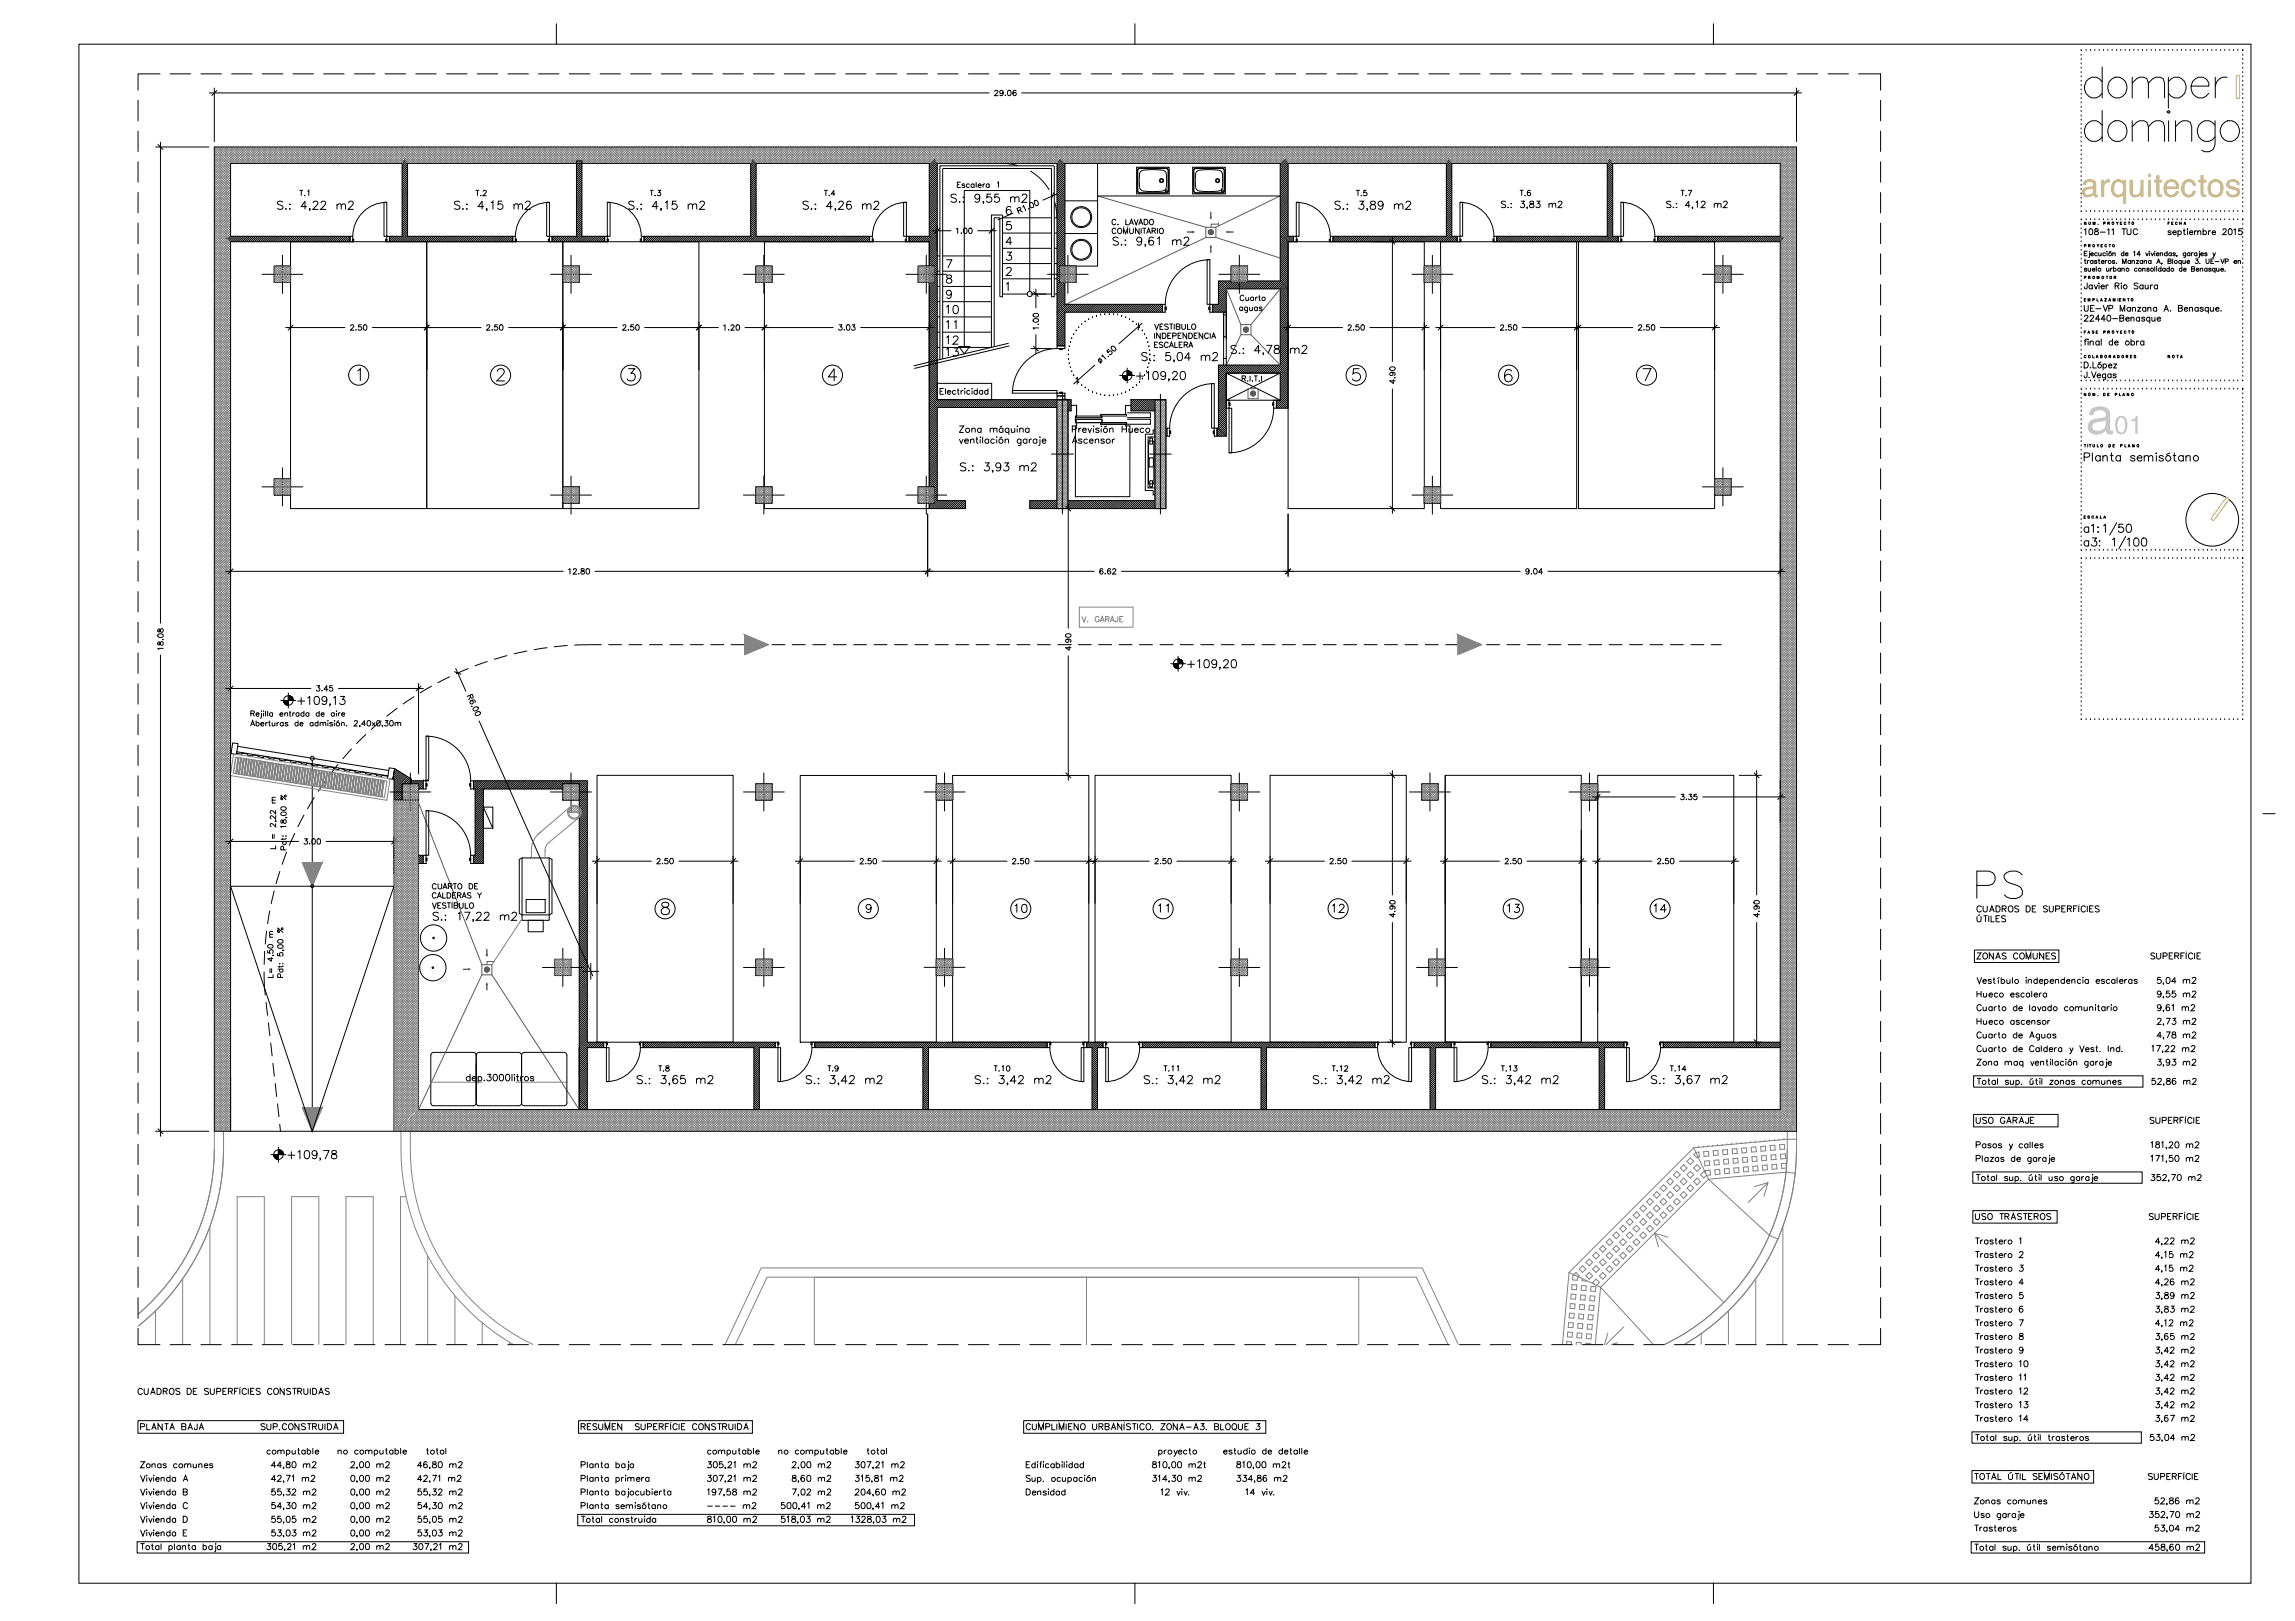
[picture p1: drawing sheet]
<svg xmlns="http://www.w3.org/2000/svg" width="841mm" height="594mm" viewBox="0 0 841 594" stroke-linecap="round" stroke-linejoin="round" font-family="sans-serif">
<g fill="none" stroke="#000" stroke-width=".37">
<path d="M76.7 34.1h285.8M78.5 32.3v19.6M79.4 33.2l-1.8 1.8M364.5 33.5l.4-.4 .8 .4-1.3 1.6h1.4M367.6 33.8a.62 .62 0 0 1-.9 .5 .62 .62 0 0 1-.2-1 .62 .62 0 0 1 1 .1l.1 .4a.92 .92 0 0 1-.8 1.3l-.4-.3M368.4 34.9v.2zM369.5 33.2l.2-.1a1.03 1.03 0 0 1 .8 1 1.03 1.03 0 0 1-.8 1l-.5-.9zM372.3 33.4l-.1-.2a.98 .98 0 0 0-1.2 .7 .98 .98 0 0 0 .8 1.2 .63 .63 0 0 0 .6-.6 .63 .63 0 0 0-.6-.7 .63 .63 0 0 0-.6 .6M374.4 34.1h285.7M658.3 32.3v19.6M659.2 33.2l-1.8 1.8M57 53.9h19.5"/>
<path d="M57.9 53l1.8 1.8M58.8 52.1v176.3M148 58.1h.1M148.3 58.5l-.7 .7M148.6 58.9l-1.2 1.3M149 59.3l-1.6 1.6M149.3 59.7l-1.9 1.9M211.2 59h2v27.6h8.4v2h-19.3v-2h8.9zM211.6 59l-.4 .4M212.3 59l-1.1 1.1M213 59l-1.8 1.8M213.2 59.5l-2 2"/>
<path d="M276 58.4l-.6 .6M276.3 58.8l-1.2 1.2M276.6 59.2l-1.5 1.5M276.9 59.6l-1.8 1.8M342.6 58.4l-2.1 2.1M342.9 58.9l-2.4 2.3M343.2 59.3l-2.7 2.6M343.4 59.8l-2.9 2.8M367.4 59.9l3.7 .3 1.9 .5M388.6 58.4l-.9 .8M388.9 58.7l-1.5 1.6M389.3 59l-1.9 2"/>
<path d="M389.7 59.4l-2.3 2.3M390.1 59.7l-2.7 2.8M402.2 59.8v37.7h-12M471.1 58.2l-2 2M471.4 58.6l-2.3 2.3M471.6 59.1l-2.5 2.5M471.9 59.6l-2.8 2.7M530.7 58.1l-.1 .1M531 58.5l-.8 .8M531.3 58.9l-1.3 1.4M531.6 59.3l-1.6 1.7M531.9 59.7l-1.9 2"/>
<path d="M589.9 58.4l-.6 .6M590.2 58.8l-1.2 1.2M590.5 59.2l-1.5 1.6M590.8 59.6l-1.8 1.9M103.7 74.1a1.15 1.15 0 0 0-2.1 .3l.3 .5 1.5 .5 .3 .9a1.28 1.28 0 0 1-2.1 0M104.6 76.6h.3zM106.1 76.6h.3zM106.2 74.7v.3zM109.7 69.7h1.3M110.4 69.7v2M111.6 71.6h.1M112.5 75.7h-2.1l1.4-2v3"/>
<path d="M112.7 70.1l.5-.4v2M113.6 76.6h-.2h.2l-.2 .7M114.8 74.4l.6-.7 .8 .1 .3 .5-.5 1-1.4 1.4h2M117.6 74.4l.6-.7 .8 .1 .3 .5-.4 1-1.4 1.4h2M123.5 75.3l.7-.6 .7 .2 .2 1.8M123.5 74.7v2M125.1 75.3l.6-.6 .8 .2 .1 1.8M127.8 74.4l.5-.7 .9 .1 .3 .5-.5 1-1.4 1.4h2M140.7 74.1h1v12.5h-1zM141.7 74.1a12.4 12.4 0 0 0-12.4 12.5M149.4 60.3l-2 2M149.4 61l-2 2"/>
<path d="M149.4 61.7l-2 2M149.4 62.5l-2 1.9M149.4 63.9l-2 2M149.4 64.6l-2 2M149.4 65.3l-2 2M149.4 66.8l-2 2M149.4 63.2l-2 2M149.4 66.1l-2 1.9M149.4 67.5l-2 2M149.4 68.2l-2 2M149.4 68.9l-2 2M149.4 69.6l-2 2"/>
<path d="M149.4 70.3l-2 2M149.4 71.1l-2 1.9M149.4 71.8l-2 2M149.4 72.5l-2 2M149.4 73.2l-2 2M149.4 73.9l-2 2M149.4 74.7l-2 1.9M149.4 75.4l-2 2M149.4 76.1l-2 2M149.4 76.8l-2 2M149.4 77.5l-2 2M149.4 78.2l-2 2"/>
<path d="M149.4 79l-2 2M149.4 79.6l-2 2.1M168.5 74.1a1.11 1.11 0 0 0-1.1-.4 1.11 1.11 0 0 0-.9 .7l.3 .5 1.4 .5 .3 .9a1.24 1.24 0 0 1-2 0M169.5 76.6h.3zM170.9 76.6h.3zM171.1 74.7v.3zM174.3 69.7h1.3M175 69.7v2M176.2 71.6h.1M177 70.2l.3-.4 .5-.1 .4 .6-1.2 1.4h1.3M177.3 75.7h-2.1l1.5-2v3M178.5 76.6h-.3h.3l-.3 .7"/>
<path d="M179.9 74.3l.7-.6v3M184.1 73.7h-1.5l-.1 1.3a1.05 1.05 0 0 1 1.6 0 1.05 1.05 0 0 1-.3 1.6 1.05 1.05 0 0 1-1.5-.5M188.3 75.3l.7-.6 .7 .2 .2 1.8M188.3 74.7v2M189.9 75.3l.7-.6 .7 .2 .2 1.8M192.6 74.4l.6-.7h.6l.5 .6-.4 1-1.5 1.4h2M200.3 74.1h1v12.5h-1zM201.3 74.1a12.4 12.4 0 0 0-12.4 12.5M213.2 78.2l-2 2M213.2 78.9l-2 2M213.2 79.6l-2 2M213.2 60.3l-2 1.9"/>
<path d="M213.2 63.1l-2 2M213.2 61l-2 2M213.2 61.7l-2 2M213.2 62.4l-2 2M213.2 63.8l-2 2M213.2 64.5l-2 2M213.2 65.3l-2 1.9M213.2 66l-2 2M213.2 66.7l-2 2M213.2 67.4l-2 2M213.2 68.1l-2 2M213.2 68.9l-2 1.9"/>
<path d="M213.2 69.6l-2 2M213.2 70.3l-2 2M213.2 71l-2 2M213.2 71.7l-2 2M213.2 72.4l-2 2M213.2 73.1l-2 2M213.2 73.8l-2 2M213.2 74.6l-2 2M213.2 75.3l-2 2M213.2 76l-2 2M213.2 76.7l-2 2M213.2 77.4l-2 2"/>
<path d="M222.5 74.1a12.4 12.4 0 0 1 12.5 12.5M222.5 74.1h1.1v12.5h-1.1zM232.4 74.1a1.12 1.12 0 0 0-1.1-.4 1.12 1.12 0 0 0-.9 .7l.3 .5 1.4 .5 .3 .9a1.24 1.24 0 0 1-2 0M233.4 76.6h.2zM234.8 74.9h.3zM234.8 76.6h.3zM238.2 69.7h1.3M238.8 69.7v2M239.9 71.6h.3zM241 69.7h1.1l-.6 .8a.66 .66 0 0 1 .6 .6 .66 .66 0 0 1-.5 .7 .66 .66 0 0 1-.8-.5M241.2 75.7h-2.1l1.4-2v3M242.4 76.6h-.3h.3l-.3 .7"/>
<path d="M243.8 74.3l.7-.6v3M247.9 73.7h-1.4l-.2 1.3a1.06 1.06 0 0 1 1.6-.1 1.06 1.06 0 0 1-.1 1.6 1.06 1.06 0 0 1-1.6-.4M252.2 75.3l.7-.6 .7 .2 .1 1.8M252.2 74.7v2M253.7 75.3l.8-.6 .7 .2 .1 1.8M256.5 74.4l.5-.7 .9 .1 .3 .5-.5 1-1.4 1.4h2M277.1 60.2l-2 2M277.1 60.9l-2 2M277.1 61.6l-2 2M277.1 62.3l-2 2M277.1 63.8l-2 2M277.1 65.9l-2 2"/>
<path d="M277.1 66.6l-2 2M277.1 68l-2 2M277.1 68.8l-2 2M277.1 69.5l-2 2M277.1 70.2l-2 2M277.1 70.9l-2 2M277.1 71.6l-2 2M277.1 72.4l-2 2M277.1 73.1l-2 2M277.1 75.9l-2 2M277.1 76.6l-2 2M277.1 77.4l-2 1.9"/>
<path d="M277.1 78.1l-2 2M277.1 78.8l-2 2M277.1 79.5l-2 2M277.1 63.1l-2 1.9M277.1 64.4l-2 2.1M277.1 65.2l-2 2M277.1 67.3l-2 2M277.1 73.8l-2 2M277.1 74.5l-2 2M277.1 75.2l-2 2M296.3 74.1a1.15 1.15 0 0 0-2.1 .3l.3 .5 1.5 .5 .3 .9a1.28 1.28 0 0 1-2.1 0M297.2 76.6h.3z"/>
<path d="M298.7 76.6h.3zM298.8 74.7v.3zM302 69.7h1.3M302.6 69.7v2M303.9 71.6h.1M305.1 75.7h-2.2l1.5-2v3M306.1 71.1h-1.5l1-1.4v2M306.2 76.6h-.3h.3l-.3 .7M307.3 74.4l.6-.7 1 .3a.88 .88 0 0 1-.2 1.3l-1.5 1.4h2M311.9 74.1a.87 .87 0 0 0-.8-.4 .87 .87 0 0 0-.8 .6 1.81 1.81 0 0 0 .8 2.4 .93 .93 0 0 0 1-.8 .93 .93 0 0 0-.9-1 .93 .93 0 0 0-1 .8M316.1 75.3l.6-.6 .8 .2 .1 1.8M316.1 74.7v2"/>
<path d="M317.6 75.3l.7-.6 .7 .2 .2 1.8M320.3 74.4l.6-.7 .8 .1 .3 .5-.4 1-1.4 1.4h2M331.1 74.1h1v12.5h-1zM332.1 74.1a12.4 12.4 0 0 0-12.4 12.5M343.5 60.5l-3 2.8M343.5 61.2l-3 2.9M343.5 61.9l-3 2.9M343.5 62.6l-3 2.9M343.5 63.3l-3 2.9M343.5 64.1l-3 2.8M343.5 64.8l-3 2.9M343.5 65.5l-3 2.9"/>
<path d="M343.5 66.2l-3 2.9M343.5 66.9l-3 2.9M343.5 67.6l-3 2.9M343.5 68.3l-3 3M343.5 69.1l-3 2.8M343.5 69.8l-3 2.9M343.5 70.5l-3 2.9M343.5 71.2l-3 2.9M343.5 71.9l-3 2.9M343.5 72.7l-3 2.8M343.5 73.4l-3 2.9M343.5 74.1l-3 2.9"/>
<path d="M343.5 74.8l-3 2.9M343.5 75.5l-3 2.9M343.5 76.2l-3 2.9M343.5 76.9l-3 3M343.5 77.7l-3 2.9M343.5 78.4l-3 2.9M343.5 79.1l-3 2.9M343.5 79.8l-3 2.9M350.5 71.6a1.12 1.12 0 0 0-1.1-.5 1.12 1.12 0 0 0-.9 .8l.3 .4 1.4 .5 .3 .9a1.23 1.23 0 0 1-2 0M350.8 67.7h.7M351.5 74h.3zM352 66.7h-1.2v2h1.2"/>
<path d="M352.9 74h.3zM353.1 72.1v.3zM353.6 67.7l-.4-.3-.6 .1v.4l.8 .2 .2 .3-.4 .3-.7-.3M355.3 67.7a.64 .64 0 0 0-1-.1 .64 .64 0 0 0 0 .9 .64 .64 0 0 0 1-.1M357 67.7a.64 .64 0 0 0-1-.1 .64 .64 0 0 0 0 .9 .64 .64 0 0 0 1-.1M357 67.4v1.3M357.7 66.7v2M358.4 68h1.1a.64 .64 0 0 0-.7-.5 .64 .64 0 0 0-.5 .6 .64 .64 0 0 0 .6 .6l.6-.3M359 72.1a.91 .91 0 0 1-1.2 .8 .91 .91 0 0 1-.4-1.5 .91 .91 0 0 1 1.5 .2 2.15 2.15 0 0 1-.7 2.5l-.7-.1-.2-.3M360.2 67.4v1.3M360.5 74h-.3h.3l-.3 .7M361 67.4l-.5 .1-.3 .5"/>
<path d="M362.5 67.7a.64 .64 0 0 0-.9-.1 .64 .64 0 0 0 0 .9 .64 .64 0 0 0 .9-.1M362.5 67.4v1.3M363.2 71.1h-1.5l-.1 1.3a1.06 1.06 0 0 1 1.6 0 1.06 1.06 0 0 1-.2 1.5 1.06 1.06 0 0 1-1.5-.4M365.4 67.1l.5-.4v2M366 71.1h-1.4l-.2 1.3a1.06 1.06 0 0 1 1.6 0 1.06 1.06 0 0 1-.1 1.5 1.06 1.06 0 0 1-1.6-.4M367.4 79.8h17.9M370.3 72.7l.7-.6 .7 .2 .2 1.8M370.3 72.1v2M370.5 76a.86 .86 0 0 0-.9-.4 .86 .86 0 0 0-.7 .6 1.72 1.72 0 0 0 .7 2.4 .94 .94 0 0 0 1-.8 .94 .94 0 0 0-.9-1 .94 .94 0 0 0-1 .8M371.2 78.1l-5.5 2.4M371.9 72.7l.7-.6 .7 .2 .1 1.8M373 77.3l1.1-.6-.1-.5-.6-.2-.7 .4 .8 1.8"/>
<path d="M373.6 77l1.1 .7M374.6 71.9l.6-.8 .9 .3a.88 .88 0 0 1-.2 1.3l-1.5 1.4h2M374.8 75.9l.3-.6 .8 1.9M377 76.5l.1 .1zM377.3 74.5l.2-.2a1.02 1.02 0 0 1 1.2 .6 1.02 1.02 0 0 1-.4 1.2l-.6-.1-.3-.5zM377.5 62.7l.4 .1a19.5 19.5 0 0 1 6.6 6.9M379.3 73.5a1.02 1.02 0 0 1 1.1 .6 1.02 1.02 0 0 1-.3 1.2l-.6-.1-.3-.4a.86 .86 0 0 1 .1-1.3zM386.1 70.6l-.9 2.4M386.5 74.2l.9 5.6h-1.1M390.2 61l-2.8 2.9M390.2 61.7l-2.8 2.9M390.2 62.4l-2.8 2.9"/>
<path d="M390.2 63.1l-2.8 2.9M390.2 71.7l-2.8 2.9M390.2 72.4l-2.8 2.9M390.2 73.2l-2.8 2.8M390.2 60.3l-2.8 2.9M390.2 63.9l-2.8 2.8M390.2 64.6l-2.8 2.9M390.2 65.3l-2.8 2.9M390.2 66l-2.8 2.9M390.2 66.7l-2.8 2.9M390.2 67.5l-2.8 2.8M390.2 68.1l-2.8 3-5.2 2.2"/>
<path d="M390.2 68.9l-2.8 2.9M390.2 69.6l-2.8 2.9M390.2 70.3l-2.8 2.9M390.2 71l-2.8 2.9M390.2 73.9l-2.8 2.9M390.2 74.6l-2.8 2.9M390.2 75.3l-2.8 2.9M390.2 76l-2.8 2.9M390.2 76.8l-2.8 2.8M390.2 77.5l-2.8 2.9M390.2 78.2l-2.8 2.9M390.2 78.9l-2.8 2.9"/>
<path d="M390.2 79.6l-2.8 2.9M390.2 73.6h12M402.2 71.8h66.9M416.5 61.3h12v9.8h-12zM417 61.8l.7-.3h9.5a1.01 1.01 0 0 1 1 1v7.3a.94 .94 0 0 1-1 1h-9.5a.88 .88 0 0 1-.9-1v-7.3zM417.2 62l.5-.3 9.8 .1 .5 .7v7.3l-.2 .6-.6 .2h-9.5l-.5-.2-.3-.6v-7.3zM418 62.8l.9-.4 1.8-.2 5.4 .2a1.56 1.56 0 0 1 1.3 1.4v4.8a1.68 1.68 0 0 1-1.3 1.4l-3.6 .2-3.6-.2a1.68 1.68 0 0 1-1.3-1.4v-4.8zM427.5 66.2v.2M437.1 61.3h11.9v9.8h-11.9zM437.6 61.8l.7-.3h9.5a1.01 1.01 0 0 1 1 1v7.3a.94 .94 0 0 1-1 1h-9.5a.94 .94 0 0 1-1-1v-7.3zM437.7 62l.6-.3 9.8 .1 .5 .7v7.3l-.2 .6-.6 .2h-9.5l-.6-.2-.2-.6v-7.3zM438.5 62.8l.9-.4 1.8-.2 5.5 .2a1.56 1.56 0 0 1 1.3 1.4v4.8a1.68 1.68 0 0 1-1.3 1.4l-3.6 .2-3.7-.2a1.68 1.68 0 0 1-1.3-1.4v-4.8z"/>
<path d="M448.1 66.2v.2M472 60.2l-2.9 2.9M472 60.9l-2.9 2.9M472 61.6l-2.9 2.9M472 62.3l-2.9 2.9M472 63l-2.9 2.9M472 63.7l-2.9 2.9M472 64.4l-2.9 3M472 65.2l-2.9 2.9M472 65.9l-2.9 2.9M472 66.6l-2.9 2.9M472 67.3l-2.9 2.9"/>
<path d="M472 68l-2.9 2.9M472 68.8l-2.9 2.8M472 69.5l-2.9 2.9M472 70.2l-2.9 2.9M472 70.9l-2.9 2.9M472 71.6l-2.9 2.9M472 72.4l-2.9 2.8M472 73.1l-2.9 2.9M472 73.8l-2.9 2.9M472 74.5l-2.9 2.9M472 75.2l-2.9 2.9M472 75.9l-2.9 2.9"/>
<path d="M472 76.6l-2.9 3M472 77.4l-2.9 2.8M472 78.1l-2.9 2.9M472 78.8l-2.9 2.9M472 79.5l-2.9 2.9M475 74.1h1v12.5h-1zM475 74.1a12.4 12.4 0 0 1 12.5 12.5M491.2 74.1a1.11 1.11 0 0 0-1.1-.4 1.11 1.11 0 0 0-.9 .7l.2 .5 1.5 .5 .3 .9a1.24 1.24 0 0 1-2 0M492.1 76.6h.3zM493.6 76.6h.3zM493.7 74.7v.3zM497 69.7h1.3"/>
<path d="M497.6 69.7v2M498.1 73.7h1.6l-.8 1.2a.99 .99 0 0 1 .7 1.6 .99 .99 0 0 1-1.8-.4M498.9 71.6h.1M500.8 69.7h-1l-.1 .9a.72 .72 0 0 1 1.1-.1 .72 .72 0 0 1-.1 1.1 .72 .72 0 0 1-1.1-.3M501.1 76.6h-.3h.3l-.3 .7M502.4 73.8a.6 .6 0 0 0 .3 1.1l.6 .1a.87 .87 0 0 1 .8 .8 .87 .87 0 0 1-.7 .9 .99 .99 0 0 1-1.3-.6 1.54 1.54 0 0 1 1.7-1.4l.2-.6a1.17 1.17 0 0 0-1.6-.3zM506.8 74.7a.93 .93 0 0 1-1.3 .8 .93 .93 0 0 1-.3-1.5 .93 .93 0 0 1 1.5 .1 2.15 2.15 0 0 1-.7 2.6l-.8-.1-.1-.3M511 75.3l.7-.6 .7 .2 .1 1.8M511 74.7v2M512.5 75.3l.8-.6 .6 .2 .2 1.8M515.2 74.4l.6-.7h.6l.5 .6-.4 1-1.4 1.4h2M532 61.8l-2 2"/>
<path d="M532 63.3l-2 2M532 71.1l-2 2M532 72.6l-2 2M532 74l-2 2M532 75.5l-2 1.9M532 76.2l-2 2M532 76.9l-2 2M532 60.4l-2 2M532 61.1l-2 2M532 62.5l-2 2M532 64l-2 2M532 64.7l-2 2"/>
<path d="M532 66.9l-2 2M532 69.7l-2 2M532 70.4l-2 2M532 71.9l-2 1.9M532 73.3l-2 2M532 74.7l-2 2M532 77.6l-2 2M532 79.7l-2 2M532 65.4l-2 2M532 66.1l-2 2M532 67.6l-2 2M532 68.3l-2 2"/>
<path d="M532 69l-2 2M532 78.3l-2 2M532 79l-2 2M535 74.1h1v12.5h-1zM535 74.1a12.4 12.4 0 0 1 12.5 12.5M551.7 74.1l-.5-.4-1 .4 .1 .4 1.3 .7-.1 .8-.8 .1-.5-.3M552.5 76h.2zM553.7 74.6h.2zM553.8 75.9v.2zM556.9 69.7h1.4M557.3 73.7h1.3l-.7 .9a.8 .8 0 0 1 .6 1.3 .8 .8 0 0 1-1.4-.2M557.6 69.7v2"/>
<path d="M558.8 71.6h.1M559.7 76h-.2h.2l-.2 .6M560.7 73.8v.7l.7 .2a.68 .68 0 0 1 .7 .7 .68 .68 0 0 1-.5 .7l-.9-.1-.2-.3a1.18 1.18 0 0 1 1.4-1.2v-.7zM560.8 70l-.1-.2a1 1 0 0 0-1.1 .6 1 1 0 0 0 .4 1.2 .61 .61 0 0 0 .9-.3 .61 .61 0 0 0-.5-.8 .61 .61 0 0 0-.7 .6M563 73.7h1.3l-.7 .9a.8 .8 0 0 1 .6 1.3 .8 .8 0 0 1-1.4-.2M567.6 74.9l.6-.4 .5 .1 .1 1.5M567.6 74.5v1.6M568.8 74.9l.6-.4 .6 .1 .1 1.5M571 74.3l.5-.6h.4l.5 .7-1.5 1.7h1.6M591 60.9l-2 2M591 61.6l-2 2M591 62.3l-2 2"/>
<path d="M591 63.1l-2 1.9M591 63.8l-2 2M591 64.5l-2 2M591 65.9l-2 2M591 66.6l-2 2M591 67.4l-2 2M591 70.9l-2 2M591 71.6l-2 2M591 72.4l-2 2M591 73.1l-2 2M591 73.8l-2 2M591 74.5l-2 2"/>
<path d="M591 75.2l-2 2M591 76.7l-2 2M591 77.4l-2 2M591 79.6l-2 2M591 60.2l-2 2M591 65.2l-2 2M591 68.1l-2 2M591 68.8l-2 2M591 69.5l-2 2M591 70.2l-2 2M591 76l-2 2M591 78.1l-2 2"/>
<path d="M591 78.8l-2 2M594 74.1h1v12.5h-1zM594 74.1a12.4 12.4 0 0 1 12.4 12.5M612.3 74.1l-.5-.4-1.1 .4 .1 .4 1.3 .6 .2 .3-.2 .6-.8 .1-.6-.3M613.1 76h.2zM614.3 74.6h.2zM614.3 76h.2zM615.9 69.7h1.4M616.6 69.7v2M617.8 71.6h.1M618.6 69.7h1.3l-.9 2M619.4 75.3h-1.7l1.1-1.6v2.4"/>
<path d="M620.3 76h-.2h.2l-.2 .6M621.5 74.2l.5-.5v2.4M623.5 74.3l.2-.5 .7-.1 .4 .7-1.4 1.7h1.6M628.2 74.9l.5-.4 .6 .1 .1 1.5M628.2 74.5v1.6M629.4 74.9l.6-.4 .6 .1 .1 1.5M631.6 74.3l.4-.6h.5l.5 .7-1.5 1.7h1.6M83.2 87.1l-.4 .3M84.3 86.7l-1 1M85.1 86.6l-1.4 1.4M85.8 86.6l-1.7 1.7M86.5 86.6l-2 2"/>
<path d="M87.3 86.6l-2 2M88 86.6l-2 2M88.7 86.6l-2 2M89.4 86.6l-2 2M90.1 86.6l-2 2M90.8 86.6l-2 2M91.6 86.6l-2.1 2M92.2 86.6l-1.9 2M93 86.6l-2 2M93.7 86.6l-2 2M94.4 86.6l-2 2M95.1 86.6l-2 2"/>
<path d="M95.8 86.6l-1.9 2M96.6 86.6l-2 2M97.3 86.6l-2 2M98 86.6l-2 2M98.7 86.6l-2 2M99.4 86.6l-1.9 2M100.2 86.6l-2 2M100.5 97.5h6v6h-6zM100.9 86.6l-2.1 2M101.6 86.6l-2 2M102.3 86.6l-2 2M103 86.6l-2 2"/>
<path d="M103.5 93.5v14M103.7 86.6l-2 2M104.4 86.6l-2 2M105.2 86.6l-2 2M105.9 86.6l-2 2M106.5 88.6h49.9v97.8h-49.9zM106.6 86.6l-2 2M107.3 86.6l-2 2M108 86.6l-2 2M108.8 86.6l-2 2M109.5 86.6l-2 2M110.2 86.6l-2 2"/>
<path d="M110.9 86.6l-2 2M111.6 86.6l-2 2M112.4 86.6l-2.1 2M113 86.6l-2 2M113.8 86.6l-2 2M114.5 86.6l-2 2M115.2 86.6l-2 2M115.9 86.6l-2 2M116.6 86.6l-2 2M117.3 86.6l-1.9 2M118.1 86.6l-2 2M118.8 86.6l-2 2"/>
<path d="M119.5 86.6l-2 2M120.2 86.6l-2 2M120.9 86.6l-1.9 2M121.7 86.6l-2.1 2M122.4 86.6l-2 2M123.1 86.6l-2 2M123.8 86.6l-2 2M124.5 86.6l-2 2M125.2 86.6l-2 2M125.9 86.6l-1.9 2M126.7 86.6l-2 2M127.4 86.6l-2 2"/>
<path d="M128.1 86.6l-2 2M128.3 86.6h.9v2h-.9zM128.3 87.2l-1.5 1.4M128.3 87.9l-.7 .7M129.2 87.6h.4v1h-.4zM141.3 87.6h.4v1h-.4zM141.7 86.6h1v2h-1zM143.1 86.6l-.4 .4M143.9 86.6l-1.2 1.1M144.6 86.6l-1.9 1.9M145.3 86.6l-2 2M146 86.6l-2 2"/>
<path d="M146.7 86.6l-2 2M149.4 86.1l-2.5 2.5M149.4 81.1l-2 2M149.4 81.8l-2 2M149.4 82.5l-2 2M149.4 83.2l-2 2M149.4 84l-2 2M149.4 84.7l-3.9 3.9M149.4 85.4l-3.2 3.2M149.4 80.4l-2 2M149.6 86.6l-2 2M150.3 86.6l-2 2"/>
<path d="M151 86.6l-1.9 2M151.8 86.6l-2 2M152.5 86.6l-2 2M153.2 86.6l-2 2M153.9 86.6l-2 2M154.6 86.6l-2 2M155.3 86.6l-2 2M156 86.6l-1.9 2M156.4 88.6h49.8v97.8h-49.8zM156.8 86.6l-2 2M157.5 86.6l-2 2M158.2 86.6l-2 2"/>
<path d="M158.9 86.6l-2 2M159.6 86.6l-1.9 2M160.4 86.6l-2 2M161.1 86.6l-2 2M161.8 86.6l-2 2M162.5 86.6l-2 2M163.2 86.6l-2 2M163.9 86.6l-2 2M164.6 86.6l-2 2M165.4 86.6l-2 2M166.1 86.6l-2 2M166.8 86.6l-2 2"/>
<path d="M167.5 86.6l-2 2M168.2 86.6l-2 2M169 86.6l-2 2M169.7 86.6l-2 2M170.4 86.6l-2 2M171.1 86.6l-2 2M171.8 86.6l-2 2M172.6 86.6l-2.1 2M173.3 86.6l-2.1 2M173.9 86.6l-1.9 2M174.7 86.6l-2 2M175.4 86.6l-2 2"/>
<path d="M176.1 86.6l-2 2M176.8 86.6l-2 2M177.5 86.6l-1.9 2M178.3 86.6l-2 2M179 86.6l-2 2M179.7 86.6l-2 2M180.4 86.6l-2 2M181.1 86.6l-1.9 2M181.9 86.6l-2 2M182.6 86.6l-2 2M183.3 86.6l-2 2M184 86.6l-2 2"/>
<path d="M184.7 86.6l-2 2M185.4 86.6l-2 2M186.1 86.6l-1.9 2M186.9 86.6l-2 2M187.6 86.6l-2 2M187.9 86.6h1v2h-1zM187.9 87.1l-1.6 1.5M187.9 87.7l-.9 .9M187.9 88.5l-.2 .1M188.9 87.6h.4v1h-.4zM200.9 87.6h.4v1h-.4zM201.3 86.6h1v2h-1z"/>
<path d="M202.7 86.6l-.4 .3M203.4 86.6l-1.1 1M204.1 86.6l-1.8 1.7M204.8 86.6l-2 2M205.5 86.6l-2 2M206.2 86.6l-2 2M206.2 88.6h49.9v97.8h-49.9zM206.2 97.5h6.1v6h-6.1zM206.9 86.6l-2 2M207.6 86.6l-1.9 2M208.4 86.6l-2 2M209.1 86.6l-2 2"/>
<path d="M209.3 93.5v14M209.8 86.6l-2 2M210.5 86.6l-2 2M213.2 86l-2.5 2.6M213.2 80.3l-2 2M213.2 81.8l-2 2M213.2 83.9l-2 2M213.2 84.6l-3.9 4M213.2 85.3l-3.2 3.3M213.2 81l-2 2M213.2 82.4l-2 2.1M213.2 83.2l-2 2"/>
<path d="M213.4 86.6l-2 2M214.1 86.6l-2 2M214.8 86.6l-2 2M215.5 86.6l-2 2M216.2 86.6l-1.9 2M217 86.6l-2 2M217.7 86.6l-2 2M218.4 86.6l-2 2M219.1 86.6l-2 2M219.8 86.6l-2 2M220.6 86.6l-2 2M221.3 86.6l-2 2"/>
<path d="M221.6 86.6h.9v2h-.9zM221.6 87l-1.6 1.6M221.6 87.7l-.9 .9M221.6 88.5l-.2 .1M222.5 87.6h.5v1h-.5zM234.6 87.6h.4v1h-.4zM235 86.6h1v2h-1zM236.3 86.6l-.3 .3M237 86.6l-1 1M237.7 86.6l-1.7 1.7M238.5 86.6l-2 2M239.2 86.6l-2 2"/>
<path d="M239.9 86.6l-2 2M240.6 86.6l-2 2M241.3 86.6l-1.9 2M242.1 86.6l-2 2M242.8 86.6l-2 2M243.5 86.6l-2 2M244.2 86.6l-2 2M244.9 86.6l-2 2M245.6 86.6l-2 2M246.3 86.6l-2 2M247.1 86.6l-2 2M247.8 86.6l-2 2"/>
<path d="M248.5 86.6l-2 2M249.2 86.6l-2 2M249.9 86.6l-2 2M250.7 86.6l-2 2M251.4 86.6l-2 2M252.1 86.6l-2 2M252.8 86.6l-2 2M253.5 86.6l-2 2M254.3 86.6l-2 2M255 86.6l-2.1 2M255.7 86.6l-2 2M256.4 86.6l-2 2"/>
<path d="M257.1 86.6l-2 2M257.8 86.6l-2 2M258.5 86.6l-2 2M259.3 86.6l-2 2M260 86.6l-2 2M260.7 86.6l-2 2M261.4 86.6l-2 2M262.1 86.6l-2 2M262.8 86.6l-1.9 2M263.6 86.6l-2 2M264.3 86.6l-2 2M265 86.6l-2 2"/>
<path d="M265.7 86.6l-2 2M266.4 86.6l-2 2M267.1 86.6l-2 2M267.8 86.6l-1.9 2M268.6 86.6l-2 2M269.3 86.6l-2 2M270 86.6l-2 2M270.7 86.6l-2 2M271.4 86.6l-1.9 2M272.2 86.6l-2 2M272.9 86.6l-2 2M273.6 86.6l-2 2"/>
<path d="M274.3 86.6l-2 2M275 86.6l-2 2M275.1 86.6v-26.7h-125.7v26.7h38.5v2h-45.2v-2h4.7v-26.7h-62.9v26.7h43.8v2h-43.8v325.9h-6v-360.6h579.8v360.6h-573.8v-19.9M275.1 86.6h-39.1v2h82.6v-2h-41.5v-26.7h63.4v26.7h-7.4v2h7.4v97.8h13.3v-3h-10.3v-34.1h43.9v34.1h-10v3h10M276.9 97.5h6v6h-6zM277.1 86l-2.7 2.6M277.1 80.2l-2 2M277.1 81l-2 1.9M277.1 81.7l-2 2M277.1 82.4l-2 2M277.1 83.1l-2 2M277.1 83.8l-2 2"/>
<path d="M277.1 85.2l-3.4 3.4M277.1 84.6l-2 1.9M277.2 86.6l-2 2M277.9 86.6l-2 2M278.6 86.6l-2 2M279.3 86.6l-2 2M279.9 93.5v14M280 86.6l-2 2M280.1 88.6h60.4v97.8h-60.4zM280.8 86.6l-2 2M281.5 86.6l-2 2M282.2 86.6l-2 2"/>
<path d="M282.9 86.6l-2 2M283.6 86.6l-2 2M284.4 86.6l-2 2M285.1 86.6l-2 2M285.8 86.6l-2 2M286.5 86.6l-2 2M287.2 86.6l-2 2M287.9 86.6l-2 2M288.6 86.6l-2 2M289.3 86.6l-1.9 2M290.1 86.6l-2 2M290.8 86.6l-2 2"/>
<path d="M291.5 86.6l-2 2M292.2 86.6l-2 2M292.9 86.6l-1.9 2M293.7 86.6l-2 2M294.4 86.6l-2 2M295.1 86.6l-2 2M295.8 86.6l-2 2M296.5 86.6l-2 2M297.2 86.6l-2 2M297.9 86.6l-1.9 2M298.7 86.6l-2 2M299.4 86.6l-2 2"/>
<path d="M300.1 86.6l-2 2M300.8 86.6l-2 2M301.5 86.6l-1.9 2M302.3 86.6l-2 2M303 86.6l-2 2M303.7 86.6l-2 2M304.4 86.6l-2 2M305.1 86.6l-1.9 2M305.9 86.6l-2.1 2M306.6 86.6l-2.1 2M307.3 86.6l-2 2M308 86.6l-2 2"/>
<path d="M308.7 86.6l-2 2M309.4 86.6l-2 2M310.1 86.6l-2 2M310.9 86.6l-2 2M311.6 86.6l-2 2M312.3 86.6l-2 2M313 86.6l-2 2M313.7 86.6l-2 2M314.5 86.6l-2 2M315.2 86.6l-2 2M315.9 86.6l-2 2M316.6 86.6l-2 2"/>
<path d="M317.3 86.6l-2 2M318 86.6l-2 2M318.6 86.6h1.1v2h-1.1zM318.6 86.7l-1.9 1.9M318.6 87.4l-1.1 1.2M318.6 88.1l-.4 .5M319.7 87.6h.3v1h-.3zM331.7 87.6h.4v1h-.4zM332.1 86.6h1v2h-1zM333.8 86.6l-.7 .7M334.5 86.6l-1.4 1.4M335.2 86.6l-2 2"/>
<path d="M336 86.6l-2 2M336.5 97.5h5.9v6h-5.9zM336.7 86.6l-2.1 2M337.4 86.6l-2 2M338.1 86.6l-2 2M338.8 86.6l-2 2M339.4 93.5v14M339.5 86.6l-2 2M340.2 86.6l-2 2M341.6 84.6h6.9M343.4 93.8h1M343.4 99.4h1"/>
<path d="M343.5 85.6l-3.1 3M343.5 86.2l-3 3M343.5 87l-3 2.9M343.5 87.7l-3 2.9M343.5 88.4l-3 2.9M343.5 89.1l-3 2.9M343.5 89.8l-3 2.9M343.5 90.6l-3 2.8M343.5 91.3l-3 2.9M343.5 92l-3 2.9M343.5 92.7l-3 2.9M343.5 93.4l-3 2.9"/>
<path d="M343.5 94.2l-3 2.8M343.5 94.9l-3 2.9M343.5 95.6l-3 2.9M343.5 96.3l-3 2.9M343.5 97l-3 2.9M343.5 97.7l-3 2.9M343.5 98.4l-3 3M343.5 99.2l-3 2.9M343.5 99.9l-3 2.9M343.5 80.5l-3 2.9M343.5 81.3l-3 2.8M343.5 82l-3 2.9"/>
<path d="M343.5 82.7l-3 2.9M343.5 83.4l-3 2.9M343.5 84.1l-4.5 4.5M343.5 84.9l-3.8 3.7M344.3 83.7l-1.8 1.8M345.4 93.8h17.9M345.4 99.4h17.9M346.8 95.2h2l-1.5 3M350.5 84l.4-.4v2M352.3 85.4v.2zM353.3 83.7a.98 .98 0 0 1 1.2 .7 .98 .98 0 0 1-.7 1.2l-.5-.1-.3-.8zM355.2 83.7a.98 .98 0 0 1 1.2 .7 .98 .98 0 0 1-.7 1.2l-.5-.1-.3-.8z"/>
<path d="M358.3 84.6h6.8M363.3 82.8v9M364.2 83.7l-1.8 1.8M367.4 85.4h17.9M367.4 91h17.9M367.4 96.6h17.9M368.9 98.7l.5-.7 .9 .1 .3 .5-.4 .9-1.5 1.5h2M369 92.4h1.6l-.9 1.1a1 1 0 0 1 .8 1.7 1 1 0 0 1-1.8-.4M370.5 81.2h-1.5l-.1 1.3a1.05 1.05 0 0 1 1.6 0 1.05 1.05 0 0 1-.3 1.6 1.05 1.05 0 0 1-1.5-.5M370.9 88.8h-2.2l1.5-2v3M386.3 91h1.1M386.3 96.6h1.1"/>
<path d="M388.3 97.5h6v6h-6zM390.2 82.5l-2.8 2.9h-1.1M390.2 91.8l-2.8 2.9M390.2 92.5l-2.8 2.9M390.2 93.2l-2.8 2.9M390.2 80.3l-2.8 2.9M390.2 81l-2.8 3M390.2 81.8l-2.8 2.8M390.2 83.2l-2.8 2.9M390.2 83.9l-2.8 2.9M390.2 84.6l-2.8 2.9M390.2 85.4l-2.8 2.8"/>
<path d="M390.2 86.1l-2.8 2.9M390.2 86.8l-2.8 2.9M390.2 87.5l-2.8 2.9M390.2 88.2l-2.8 2.9M390.2 88.9l-2.8 2.9M390.2 89.6l-2.8 3M390.2 90.4l-2.8 2.9M390.2 91.1l-2.8 2.9M390.2 94l-2.8 2.8M390.2 94.7l-2.8 2.9M390.2 95.4l-2.8 2.9M390.2 96.1l-2.8 2.9"/>
<path d="M390.2 96.8l-2.8 2.9M390.2 97.6l-2.8 2.8M390.2 98.3l-2.8 2.9M390.2 98.9l-2.8 3M390.2 99.7l-2.8 2.9M390.2 85.6h12M391.3 93.5v14M408.9 80.8a.74 .74 0 0 0-.8-.4 .74 .74 0 0 0-.6 .7 .83 .83 0 0 0 .2 1.1 .83 .83 0 0 0 1.1-.1l.1-.2M408.9 84.1a.72 .72 0 0 0-.8-.5 .72 .72 0 0 0-.6 .8 .83 .83 0 0 0 .3 1 .83 .83 0 0 0 1.1 0v-.3M409.6 82.3h.2zM409.7 83.9a.88 .88 0 0 1 1.4 .7 .88 .88 0 0 1-1.4 .8zM409.8 87.3a1.14 1.14 0 0 0-2 .3l.3 .4 1.6 .7 .1 .7a1.32 1.32 0 0 1-2 0"/>
<path d="M410.8 89.7h.3zM411.7 85.6v-2l.8 2 .7-2v2M412.2 89.7h.3zM412.4 87.9v.3zM412.5 80.4v2h1.2M413.9 82.4l.7-2 .8 2M414 83.6l.1 1.8 .5 .2 .4-.1 .3-.4v-1.5M414.1 81.7h1M415.6 80.4l.7 2 .8-2M417.3 82.4l.7-2 .8 2M417.4 83.6v2l-1.3-2v2M417.6 81.7h.9"/>
<path d="M418.2 83.6v2M418.4 87.9a.93 .93 0 0 1-1.3 .7 .93 .93 0 0 1-.4-1.4 .93 .93 0 0 1 1.6 .1 2.08 2.08 0 0 1-.8 2.5l-.7-.1-.1-.3M418.6 83.6h1.4M419.3 80.4h.6a1.06 1.06 0 0 1 .8 1 1.06 1.06 0 0 1-.8 1h-.6zM419.3 83.6v2M419.8 89.7h-.3h.3l-.3 .7M420.2 85.6l.7-2 .8 2M420.5 85h.9M421.6 80.4a.91 .91 0 0 1 1.1 1 .91 .91 0 0 1-1.3 .7l-.2-1zM422.1 84.6l1.2-.1 .2-.5-.5-.4h-.9v2M422.7 87.3a.88 .88 0 0 0-1.3-.3 1.71 1.71 0 0 0 .5 2.8 .92 .92 0 0 0 .9-.9 .92 .92 0 0 0-.9-.9 .92 .92 0 0 0-.9 .9M422.8 84.6l.7 1"/>
<path d="M424.1 87.4l.7-.5v2.9M424.1 83.6v2M429.6 88.5l.8-.6 .7 .1 .1 1.8M429.6 87.9v1.9M431.2 88.5l.7-.6 .7 .1 .2 1.8M433.9 87.6l.3-.6 .9-.1 .4 .2 .1 .6-1.8 2.1h2M442.3 95.1h1.1v16.4h-1.1zM443.4 95.2a16.3 16.3 0 0 0-16.4 16.3M451.1 97.5h6.1v6h-6.1zM454.2 93.5v14M472 88.6h49.9v97.8h-49.9zM472 83.8l-2.9 2.9"/>
<path d="M472 84.5l-2.9 2.9M472 85.2l-2.9 3M472 86l-2.9 2.9M472 88.8l-2.9 2.9M472 89.6l-2.9 2.8M472 90.3l-2.9 2.8M472 91l-2.9 2.9M472 91.7l-2.9 2.9M472 92.4l-2.9 2.9M472 93.1l-2.9 2.9M472 93.8l-2.9 2.9M472 94.5l-2.9 3"/>
<path d="M472 95.3l-2.9 2.9M472 96l-2.9 2.9M472 96.7l-2.9 2.9M472 97.4l-2.9 2.9M472 98.1l-2.9 2.9M472 98.9l-2.9 2.8M472 99.6l-2.9 2.9M472 80.2l-2.9 2.9M472 81l-2.9 2.8M472 81.7l-2.9 2.9M472 82.4l-2.9 2.9M472 83.1l-2.9 2.9"/>
<path d="M472.1 86.6l-3 3M472.8 86.6l-3.7 3.7M473.5 86.6l-4.4 4.4M474 86.6h1v2h-1zM474 86.8l-1.7 1.8M474 87.6l-1 1M474 88.3l-.3 .3M475 87.6h.4v1h-.4zM487.1 87.6h.4v1h-.4zM487.5 86.6h1v2h-1zM488.6 86.6l-.1 .1M489.3 86.6l-.8 .8"/>
<path d="M490.1 86.6l-1.6 1.6M490.8 86.6l-2.1 2M491.4 86.6l-1.9 2M492.2 86.6l-2 2M492.9 86.6l-2 2M493.6 86.6l-2 2M494.3 86.6l-2 2M495 86.6l-1.9 2M495.8 86.6l-2 2M496.5 86.6l-2 2M497.2 86.6l-2 2M497.9 86.6l-2 2"/>
<path d="M498.6 86.6l-1.9 2M499.4 86.6l-2 2M500.1 86.6l-2 2M500.8 86.6l-2 2M501.5 86.6l-2 2M502.2 86.6l-2 2M502.9 86.6l-2 2M503 88.6h9M503.6 86.6l-1.9 2M504.4 86.6l-2 2M505.1 86.6l-2 2M505.8 86.6l-2 2"/>
<path d="M506.5 86.6l-2 2M507.2 86.6l-2 2M508 86.6l-2 2M508.7 86.6l-2 2M509.4 87.7l1.7 1.8M509.4 86.6l-2 2M510.1 86.6l-2 2M510.2 86.8v45.6M510.8 86.6l-2 2M511.6 86.6l-2.1 2M512.2 86.6l-2 2M513 86.6l-2 2"/>
<path d="M513.7 86.6l-2 2M514.4 86.6l-2 2M515.1 86.6l-2 2M515.8 86.6l-2 2M516.6 86.6l-2 2M517.3 86.6l-2 2M518 86.6l-2 2M518.7 86.6l-2 2M519.4 86.6l-2 2M520.2 86.6l-2 2M520.9 86.6l-2.1 2M521.6 86.6l-2 2"/>
<path d="M521.9 97.5h6v6h-6zM522.3 86.6l-2 2M523 86.6l-2 2M523.7 86.6l-2 2M524.4 86.6l-2 2M524.9 93.5v14M525.1 86.6l-1.9 2M525.9 86.6l-2 2M526.6 86.6l-2 2M527.3 86.6l-2 2M527.9 88.6h49.9v97.8h-49.9zM528 86.6l-2 2"/>
<path d="M528.7 86.6l-1.9 2M529.5 86.6l-2 2M532 80.4l-2 2M532 81.2l-2 2M532 81.9l-2 2M532 82.6l-2 2M532 83.3l-2 2M532 84l-2 2M532 84.8l-3.8 3.8M532 85.5l-3.1 3.1M532 86.2l-2.4 2.4M532.3 86.6l-2 2"/>
<path d="M533 86.6l-2 2M533.7 86.6l-1.9 2M534 86.6h1v2h-1zM534 87.1l-1.5 1.5M534 87.8l-.8 .8M534 88.5l-.1 .1M535 87.6h.4v1h-.4zM547.1 87.6h.4v1h-.4zM547.5 86.6h1v2h-1zM548.8 86.6l-.3 .3M549.5 86.6l-1 1M550.3 86.6l-1.8 1.8"/>
<path d="M551 86.6l-2 2M551.7 86.6l-2 2M552.4 86.6l-2 2M553.1 86.6l-2 2M553.8 86.6l-2 2M554.5 86.6l-2 2M555.2 86.6l-1.9 2M556 86.6l-2 2M556.7 86.6l-2 2M557.4 86.6l-2 2M558.1 86.6l-2 2M558.8 86.6l-1.9 2"/>
<path d="M559.6 86.6l-2 2M560.3 86.6l-2 2M561 86.6l-2 2M561.7 86.6l-2 2M562.4 86.6l-2 2M563.1 86.6l-2 2M563.8 86.6l-2 2M564.6 86.6l-2 2M565.3 86.6l-2 2M566 86.6l-2 2M566.7 86.6l-2 2M567.4 86.6l-2 2"/>
<path d="M568.2 86.6l-2 2M568.9 86.6l-2 2M569.6 86.6l-2 2M570.3 86.6l-2 2M571 86.6l-2 2M571.8 86.6l-2 2M572.5 86.6l-2.1 2M573.2 86.6l-2 2M573.9 86.6l-2 2M574.6 86.6l-2 2M575.3 86.6l-2 2M576 86.6l-2 2"/>
<path d="M576.8 86.6l-2 2M577.5 86.6l-2 2M578.2 86.6l-2 2M578.4 88.6h49.9v97.8h-49.9zM578.9 86.6l-2 2M579.6 86.6l-2 2M580.3 86.6l-1.9 2M581.1 86.6l-2 2M581.8 86.6l-2 2M582.5 86.6l-2 2M583.2 86.6l-2 2M583.9 86.6l-2 2"/>
<path d="M584.6 86.6l-2 2M585.3 86.6l-1.9 2M586.1 86.6l-2 2M586.8 86.6l-2 2M587.5 86.6l-2 2M588.2 86.6l-2 2M591 86l-2.6 2.6M591 81l-2 1.9M591 81.7l-2 2M591 82.4l-2 2M591 83.1l-2 2M591 83.8l-2 2"/>
<path d="M591 84.6l-4 4M591 85.3l-3.3 3.3M591 80.2l-2 2.1M591.1 86.6l-2 2M591.8 86.6l-2 2M592.5 86.6l-2 2M593 86.6h1v2h-1zM593 86.8l-1.8 1.8M593 87.6l-1.1 1M593 88.3l-.3 .3M594 87.6h.4v1h-.4zM606 87.6h.4v1h-.4z"/>
<path d="M606.4 86.6h1v2h-1zM607.6 86.6l-.2 .1M608.3 86.6l-.9 .8M609 86.6l-1.6 1.6M609.7 86.6l-2 2M610.4 86.6l-1.9 2M611.2 86.6l-2 2M611.9 86.6l-2 2M612.6 86.6l-2 2M613.3 86.6l-2 2M614 86.6l-2 2M614.7 86.6l-2 2"/>
<path d="M615.4 86.6l-1.9 2M616.2 86.6l-2 2M616.9 86.6l-2 2M617.6 86.6l-2 2M618.3 86.6l-2 2M619 86.6l-1.9 2M619.8 86.6l-2 2M620.5 86.6l-2 2M621.2 86.6l-2 2M621.9 86.6l-2 2M622.6 86.6l-1.9 2M623.4 86.6l-2.1 2"/>
<path d="M624.1 86.6l-2.1 2M624.8 86.6l-2 2M625.5 86.6l-2 2M626.2 86.6l-2 2M626.9 86.6l-2 2M627.6 86.6l-2 2M628.4 97.5h5.9v6h-5.9zM628.4 86.6l-2 2M629.1 86.6l-2 2M629.8 86.6l-2 2M630.5 86.6l-2 2M631.2 86.6l-2 2"/>
<path d="M631.4 93.5v14M632 86.6l-2 2M632.7 86.6l-2 2M633.4 86.6l-2 2M634.1 86.6l-2 2M634.8 86.6l-2 2M635.5 86.6l-2 2M636.2 86.6l-2 2M636.9 86.6l-1.9 2M637.7 86.6l-2 2M638.4 86.6l-2 2M639.1 86.6l-2 2"/>
<path d="M639.8 86.6l-2 2M640.5 86.6l-1.9 2M641.3 86.6l-2 2M642 86.6l-2 2M642.7 86.6l-2 2M643.4 86.6l-2 2M644.1 86.6l-2 2M644.9 86.6l-2.1 2M645.5 86.6l-1.9 2M646.3 86.6l-2 2M647 86.6l-2 2M647.7 86.6l-2 2"/>
<path d="M648.4 86.6l-2 2M649.1 86.6l-1.9 2M649.9 86.6l-2 2M650.6 86.6l-2 2M651.3 86.6l-2 2M652 86.6l-2 2M652.6 86.7l-1.9 1.9M653.2 86.9l-1.7 1.7M653.7 87.1l-1.6 1.5M96 100.5h15M106.5 118.2v17.3M107.4 119.1l-1.8 1.8"/>
<path d="M128.5 119.5l.2-.4 .5-.1 .4 .6-1.2 1.4h1.3M132.4 119h-1l-.1 .9a.72 .72 0 0 1 1.1-.1 .72 .72 0 0 1-.1 1.1 .72 .72 0 0 1-1.1-.3M133.4 119.1l.3-.1a1.03 1.03 0 0 1 .8 1 1.03 1.03 0 0 1-.8 1l-.6-.8zM156.4 118.2v17.3M157.3 119.1l-1.9 1.8M178.4 119.5l.2-.4 .5-.1 .4 .6-1.2 1.4h1.3M182.2 119h-.9l-.1 .9a.71 .71 0 0 1 1.1 0 .71 .71 0 0 1-.2 1 .71 .71 0 0 1-1-.3M183.3 119.1a.98 .98 0 0 1 1.2 .7 .98 .98 0 0 1-.7 1.2h-.2a1.25 1.25 0 0 1-.3-1.9zM201.8 100.5h14.9M206.2 118.2v17.3M207.1 119.1l-1.7 1.8M228.3 119.5l.1-.4 .6-.1 .4 .6-1.3 1.4h1.4"/>
<path d="M232.2 119h-1l-.1 .9a.7 .7 0 0 1 1.1-.1 .7 .7 0 0 1-.2 1.1 .7 .7 0 0 1-1-.3M233.2 119.1a.98 .98 0 0 1 1.2 .7 .98 .98 0 0 1-.8 1.2l-.6-.4zM256.1 118v17.5M257 119.1l-1.8 1.8M265.2 119.4l.5-.4v2M267.9 119.5l.2-.4 .5-.1 .4 .6-1.2 1.4h1.3M270 119.1a.99 .99 0 0 1 1.2 .7 .99 .99 0 0 1-.7 1.2l-.7-.4zM272.5 100.5h14.9M280.1 118v17.5M281 119.1l-1.8 1.8M307.5 119h1l-.5 .8a.66 .66 0 0 1 .5 1.1 .66 .66 0 0 1-1.2-.3M310.4 119.1a.98 .98 0 0 1 1.2 .7 .98 .98 0 0 1-.7 1.2h-.2a1.25 1.25 0 0 1-.3-1.9z"/>
<path d="M312.3 119h1l-.6 .8a.66 .66 0 0 1 .5 1.1 .66 .66 0 0 1-1.2-.3M332 100.5h14.9M343.4 116.1h1M343.4 110.5h1M343.4 105h1M343.5 100.6l-3 2.9M343.5 101.3l-3 2.9M343.5 102l-3 2.9M343.5 102.8l-3 2.8M343.5 103.5l-3 2.9M343.5 104.2l-3 2.9M343.5 104.9l-3 2.9"/>
<path d="M343.5 105.6l-3 2.9M343.5 106.4l-3 2.8M343.5 107l-3 3M343.5 107.8l-3 2.9M343.5 108.5l-3 2.9M343.5 109.2l-3 2.9M343.5 109.9l-3 2.9M343.5 110.6l-3 2.9M343.5 111.4l-3 2.8M343.5 112.1l-3 2.9M343.5 112.8l-3 2.9M343.5 113.5l-3 2.9"/>
<path d="M343.5 114.2l-3 2.9M343.5 115l-3 2.8M343.5 115.7l-3 2.8M343.5 116.4l-3 2.9M343.5 117.1l-3.9 3.8M343.5 117.8l-3 2.9M343.5 118.5l-3 2.9M343.5 119.2l-3 2.9M343.5 119.9l-3 3M345.4 116.1h17.9M345.4 110.5h17.9M345.4 105h17.9"/>
<path d="M346.8 112.5l.7-.6v3.1M346.8 118.1l.7-.6v3M347.1 100.9a.6 .6 0 0 0 .2 1l.6 .1a.87 .87 0 0 1 .9 .8 .87 .87 0 0 1-.7 1 .99 .99 0 0 1-1.3-.6 1.48 1.48 0 0 1 1.7-1.4l.2-.6a1.17 1.17 0 0 0-1.6-.3zM348.7 107.4a.93 .93 0 0 1-1.3 .8 .93 .93 0 0 1-.4-1.5 .93 .93 0 0 1 1.5 .1 1.62 1.62 0 0 1-1 2.6l-.6-.5M349.6 112.1a1.02 1.02 0 0 1 1.5 .4l.1 .7a1.29 1.29 0 0 1-1.1 1.8 1.96 1.96 0 0 1-.5-2.9zM349.6 118.1l.8-.6v3M367.4 102.2h17.9M367.4 107.8h9M368.7 104.1l.7-.5v3M377.4 106.8v-37h-24v57.2h1.9l-1.9 2.6-2-2.6h2M377.8 107.8h7.5M378.7 117a1.01 1.01 0 0 1 1.2-.3 1.01 1.01 0 0 1 .6 1.1 1.01 1.01 0 0 1-1.2 .4 1.01 1.01 0 0 1-.6-1.2z"/>
<path d="M378.7 115.1a1.01 1.01 0 0 1 1.2-.3 1.01 1.01 0 0 1 .6 1.1 1 1 0 0 1-1.2 .4 1 1 0 0 1-.6-1.2zM378.7 106.9l1.8 1.7M379.6 105.9v6.9M380.5 118.7v.2zM383.8 100.5h15M386.3 102.2h1.1M386.3 107.8h1.1M390.2 102.5l-2.8 2.9M390.2 103.3l-2.8 2.8M390.2 104l-2.8 2.9M390.2 100.4l-2.8 2.9M390.2 101.1l-2.8 2.9"/>
<path d="M390.2 101.8l-2.8 2.9M390.2 104.7l-2.8 2.9M390.2 105.4l-2.8 2.9M390.2 106.1l-2.8 2.9M390.2 106.9l-2.8 2.8M390.2 107.6l-2.8 2.9M390.2 108.3l-2.8 2.9M390.2 109l-2.8 2.9M390.2 109.7l-2.8 2.9M390.2 110.4l-2.8 2.9M390.2 111.1l-2.8 3M390.2 114.7l-2.8 2.9"/>
<path d="M390.2 115.5l-2.8 2.8M390.2 116.2l-2.8 2.9M390.2 116.9l-2.8 2.9M390.2 117.6l-2.8 2.9M390.2 118.3l-2.8 2.9M390.2 119l-2.8 2.9M390.2 119.7l-2.8 3M390.6 111.5l-3.2 3.3M391.3 111.5l-3.9 4M392 111.5l-4.6 4.7M392.7 111.5l-5.3 5.4M393.4 111.5l-2.8 2.9"/>
<path d="M394.2 111.5l-2.9 2.9M394.9 111.5l-2.9 2.9M395.6 111.5l-2.9 2.9M396.3 111.5l-2.9 2.9M396.4 118.9h.1M397 111.5l-2.8 2.9M397.6 118h.1M397.8 111.5l-3 2.9M398.5 111.5l-2.9 2.9M399 117.1h.1M399.2 111.5l-2.9 2.9M399.9 111.5l-2.9 2.9"/>
<path d="M400.3 116.4h.1M400.6 111.5l-2.9 2.9M401.3 111.5l-2.9 2.9M401.8 115.8h.1M402 111.5l-2.8 2.9M402.8 111.5l-2.9 2.9M403.3 115.4h.1M403.5 111.5l-2.9 2.9M404.2 111.5l-2.9 2.9M404.9 115.2h.1M404.9 111.5l-2.9 2.9M405.6 111.5l-2.8 2.9"/>
<path d="M406.4 111.5l-2.9 2.9M406.4 115.1h.1M407.1 111.5l-2.9 2.9M407.8 111.5l-2.9 2.9M408 115.2h.1M408.5 111.5l-2.9 2.9M409.2 111.5l-2.9 2.9M409.5 115.4h.1M410 111.5l-3 2.9M410.7 111.5l-2.9 2.9M411.1 115.8h.1M411.4 111.5l-2.9 2.9"/>
<path d="M412.1 111.5l-2.9 2.9M412.5 116.4h.1M412.8 111.5l-2.9 2.9M413.5 111.5l-2.9 2.9M413.9 117.1h.1M414.2 111.5l-2.8 2.9M415 111.5l-2.9 2.9M415.2 118h.1M415.7 111.5l-2.9 2.9M416.4 111.5l-2.9 2.9M416.4 118.9h.1M417.1 111.5l-2.9 2.9"/>
<path d="M417.2 118.4l-.1 2.5M417.8 111.5l-2.8 2.9M418.5 118.5l-8.5 7.5M418.6 111.5l-3 2.9M419.3 111.5l-3 2.9M420 111.5l-2.9 2.9M420.7 111.5l-2.9 2.9M421.4 111.5l-2.9 2.9M422.1 111.5l-2.9 2.9M422.8 111.5l-2.9 2.9M423.1 118.7l.7 2 .8-2M423.5 111.5l-2.8 2.9"/>
<path d="M424.3 111.5l-2.9 2.9M425 111.5l-2.9 2.9M425.1 119.7h.7M425.7 111.5l-2.9 2.9M426 111.5h1v2.9h-1zM426 112.7l-1.7 1.7M426 113.4l-1 1M426 111.9l-2.5 2.5M426 114.1l-.3 .3M426.3 118.7h-1.2v2h1.2M427 112.5h.4v1h-.4zM428.1 119l-.4-.3-.9 .3 .2 .5 1.1 .7v.3l-.4 .2-.9-.2"/>
<path d="M428.5 118.7h1.3M429.2 118.7v2M430.3 118.7v2M431 119.7l1.2-.1 .1-.7-1.3-.2v2l1.3-.2v-.6l-.4-.2M433.1 118.7v1.5l.5 .5 .7-.2 .1-1.8M435.1 118.7v2h1.2M436.8 119a.88 .88 0 0 1 1.4 .7 .88 .88 0 0 1-1.4 .8zM442.9 112.5h.5v1h-.5zM443.4 111.5h.9v2.9h-.9zM445.1 111.5l-.8 .7M445.8 111.5l-1.5 1.4M446.7 100.5h14.9"/>
<path d="M447.1 103l-.6 .6M447.8 103l-1.3 1.3M448.4 114.4v19.4M448.4 115.4h1M448.6 103l-2.1 2M449.3 103l-2.8 2.8M449.4 114.4h-5.1v-2.9h2.2v-8.5h22.6v-43.1h-78.9v51.6h35.8v2.9h-35.8v12.3h-2.8v-66.8h-43.9v86.5M449.4 114.4v-8.6h19.7v28h-22.6v23.1h-.5v2.9h3.4v-23.1M449.4 114.4h-1v9.7M449.4 106.5l-2.9 2.9M449.4 111.5l-3 2.9M449.4 112.2l-2.2 2.2"/>
<path d="M449.4 112.9l-1.5 1.5M449.4 113.6l-.8 .8M449.4 114.4h-.1M449.4 109.3l-5.1 5.1M449.4 107.2l-2.9 2.9M449.4 107.9l-2.9 2.9M449.4 108.6l-5.1 5M449.4 110l-4.3 4.4M449.4 110.8l-3.6 3.6M450 103l-3.5 3.5M450.7 103l-4.2 4.2M451.4 103l-4.9 4.9"/>
<path d="M452.2 103l-5.7 5.6M452.9 103l-2.9 2.8M453.6 103l-2.9 2.8M454.3 103l-2.9 2.8M455 103l-2.9 2.8M455.4 112.8a.64 .64 0 0 0-1-.1 .64 .64 0 0 0 0 .9 .64 .64 0 0 0 1 0M455.4 112.5v1.4M455.7 103l-2.9 2.8M455.8 108.6a.72 .72 0 0 0-.8-.4 .72 .72 0 0 0-.6 .7 .83 .83 0 0 0 .3 1.1 .83 .83 0 0 0 1.1-.1v-.2M456.4 103l-2.8 2.8M456.5 108.9l.1 1.2 .5 .1 .5-.4M457.2 112.5l-.1 1.8-.8 .1"/>
<path d="M457.2 112.8a.64 .64 0 0 0-1-.1 .64 .64 0 0 0 0 .9 .64 .64 0 0 0 1 0M457.2 103l-2.9 2.8M457.6 108.9v1.3M457.9 103l-2.9 2.8M457.9 112.5l.1 1.2 .5 .2 .5-.4M458.6 103l-2.9 2.8M459 112.5v1.4M459.3 103l-2.9 2.8M459.4 109.2a.62 .62 0 0 0-1-.1 .62 .62 0 0 0 0 .9 .62 .62 0 0 0 1-.1M459.4 108.9v1.3M460 103l-2.8 2.8M460.1 108.9v1.3"/>
<path d="M460.8 112.8a.62 .62 0 0 0-.9-.1 .62 .62 0 0 0 0 .9 .62 .62 0 0 0 .9 0M460.8 103l-2.9 2.8M460.8 112.5v1.4M460.9 108.9h-.5l-.3 .5M461.2 108.9h.7M461.5 108.2v1.6l.4 .4M461.5 103l-2.9 2.8M462.2 103l-2.9 2.8M462.5 112.8l-.4-.3-.6 .1v.4l.9 .3 .1 .3-.4 .3-.7-.3M462.9 103l-2.9 2.8M463.6 103l-2.9 2.8M464.4 103l-3 2.8"/>
<path d="M465.1 103l-2.9 2.8M465.8 103l-2.9 2.8M466.5 103l-2.9 2.8M467.2 103l-2.9 2.8M467.9 103l-2.9 2.8M468.6 103l-2.8 2.8M472 100.3l-5.5 5.5M472 101l-4.8 4.8M472 101.7l-4.1 4.1M472 102.5l-3.4 3.3M472 103.2l-2.9 2.9M472 103.9l-2.9 2.9"/>
<path d="M472 104.6l-2.9 2.9M472 105.3l-2.9 2.9M472 111.1l-2.9 2.8M472 112.5l-2.9 2.9M472 108.2l-2.9 2.9M472 108.9l-2.9 2.9M472 109.6l-2.9 2.9M472 111.8l-2.9 2.9M472 113.2l-2.9 2.9M472 113.9l-2.9 2.9M472 118.2l-2.9 2.9M472 118.9l-2.9 2.9"/>
<path d="M472 119.7l-2.9 2.8M472 106l-2.9 2.9M472 106.7l-2.9 3M472 107.5l-2.9 2.9M472 110.3l-2.9 2.9M472 114.6l-2.9 2.9M472 115.3l-2.9 3M472 116.1l-2.9 2.9M472 116.8l-2.9 2.9M472 117.5l-2.9 2.9M472.9 119.1l-1.8 1.8M494 119.5l.2-.4 .6-.1 .4 .6-1.3 1.4h1.4"/>
<path d="M497.9 119h-.9l-.1 .9a.7 .7 0 0 1 1-.1 .7 .7 0 0 1-.1 1.1 .7 .7 0 0 1-1-.3M499 119.1l.2-.1a1.03 1.03 0 0 1 .8 1 1.03 1.03 0 0 1-.8 1l-.5-.8zM517.4 100.5h15M521.9 118.2v17.3M522.8 119.1l-1.8 1.8M527.9 118.2v17.3M528.8 119.1l-1.8 1.8M549.9 119.5l.2-.4 .5-.1 .4 .6-1.2 1.4h1.3M553.8 119h-1l-.1 .9a.7 .7 0 0 1 1.1-.1 .7 .7 0 0 1-.1 1.1 .7 .7 0 0 1-1-.3M554.8 119.1a.98 .98 0 0 1 1.2 .7 .98 .98 0 0 1-.7 1.2l-.6-.4zM577.8 118.2v17.3M578.4 118.2v17.3"/>
<path d="M578.7 119.1l-1.8 1.8M579.3 119.1l-1.7 1.8M600.5 119.5l.1-.4 .6-.1 .4 .6-1.3 1.4h1.4M604.4 119h-1l-.1 .9a.7 .7 0 0 1 1.1-.1 .7 .7 0 0 1-.2 1.1 .7 .7 0 0 1-1-.3M605.4 119.1a.99 .99 0 0 1 1.2 .7 .99 .99 0 0 1-.7 1.2l-.7-.4zM623.9 100.5h14.9M628.3 118.2v17.3M629.2 119.1l-1.8 1.8M104.7 120h21.7M130.5 120.8h.1M131 135.9l1-.8v4.5M136.5 120h39.8"/>
<path d="M180.3 120.9h.2zM182.2 136.2l.5-.9 1.2-.2a1.09 1.09 0 0 1 .7 1.7l-2.6 2.8h3M186.4 120h39.7M230.1 120.9h.2zM230.2 135.1h2.4l-1.3 1.7a1.45 1.45 0 0 1 1.5 1.7 1.45 1.45 0 0 1-2 1.1l-.6-.2-.4-.7M236.2 120h27M267 120.8h.1M273 120h32.3M306.7 138.1h-3.1l2.1-3v4.5M309.4 120.8h.1M315.4 120h27M343.4 127.3h1"/>
<path d="M343.4 121.7h1M343.5 120.7l-3 2.8M343.5 121.4l-3 2.9M343.5 122.1l-3 2.9M343.5 122.8l-3 2.9M343.5 123.5l-3 2.9M343.5 124.3l-3 2.8M343.5 125l-3 2.9M343.5 125.7l-3 2.9M343.5 126.4l-3 2.9M343.5 127.1l-3 2.9M343.5 127.8l-3 2.9"/>
<path d="M343.5 128.5l-3 3M343.5 129.3l-3 2.9M343.5 130l-3 2.9M343.5 130.7l-3 2.9M343.5 131.4l-3 2.9M343.5 132.1l-3 2.9M343.5 132.9l-3 2.8M343.5 133.6l-3 2.9M343.5 134.3l-3 2.9M343.5 135l-3 2.9M343.5 135.7l-3 2.9M343.5 136.5l-3 2.8"/>
<path d="M343.5 137.2l-3 2.9M343.5 137.9l-3 2.9M343.5 138.6l-3 2.9M343.5 139.3l-3 2.9M345.4 131.5v-69.8h39.9v47h1v-47.9h-41.9v71M345.4 121.7h17.9M346.8 123.7l.7-.6v3M346.8 128.1l.7-.6v3M349.3 123.8l.6-.7 .9 .1 .3 .5-.5 1-1.4 1.4h2M349.5 127.5h1.6l-.9 1.2a.99 .99 0 0 1 .9 1.3 .99 .99 0 0 1-1.6 .4l-.3-.5M364.3 127.1v-47.3h2.1v28.9h1v-29.9h-4.1v48.5h-17.9M369.6 125.8l-34.8 8.2"/>
<path d="M369.9 126.8l-34.9 8.2M377.8 127.7h7.5M378.7 126.8l1.8 1.8M379.6 122.6v6.9M380.6 120.2h-2l.4 .4M387.4 126.7h2.8v1h-2.8zM387.4 127.7a16.3 16.3 0 0 0-16.4 16.4M388.3 127.7h1v.4h-1zM390.2 122.6l-2.8 2.9M390.2 123.3l-2.8 2.9M390.2 120.5l-2.8 2.9M390.2 121.2l-2.8 2.9"/>
<path d="M390.2 121.9l-2.8 2.9M390.2 124.1l-2.7 2.6M390.2 124.8l-2 1.9M390.2 125.5l-1.2 1.2M390.2 126.2l-.5 .5M391.5 130.1h.1M391.5 128.5h.1M391.5 131.6h.1M391.8 127h.1M391.8 133.2h.1M392.2 125.5h.1M392.2 134.7h.1"/>
<path d="M392.8 124h.1M392.8 136.2h.1M393.5 122.6h.1M393.5 137.6h.1M394.3 121.3h.1M394.3 138.9h.1M394.8 138.2l-.1 2.6M395.3 120.1h.1M401.2 133.8l-7.8 6.9M402.8 131.2l.6 2M403.8 130.7l.1-.6 1.3 1.5M406.1 130.5l.1 .2z"/>
<path d="M406.3 127.9l-.7 .7 .5 .7a.71 .71 0 0 1 .8-.8 .71 .71 0 0 1 .6 .9 .71 .71 0 0 1-1 .5M407.3 127.1a1.02 1.02 0 0 1 1.3 .2 1.02 1.02 0 0 1 0 1.2l-.5 .1-.6-.5-.3-.4zM410.3 137.6h5.5M413 134.9v5.5M416.5 137.8h2.6M417.5 120.1h.1M417.7 136.5v2.6M418.6 121.3h.1M418.6 138.9h.1M419.4 122.6h.1M419.4 137.6h.1M420.1 124h.1"/>
<path d="M420.1 136.2h.1M420.2 136.7l.7-.6v3M420.4 129.6a1.12 1.12 0 0 0-1.1-.5 1.12 1.12 0 0 0-.9 .8l.3 .4 1.4 .6 .3 .9a1.32 1.32 0 0 1-2 0M420.7 125.5h.1M420.7 134.7h.1M421 127h.1M421 133.2h.1M421.3 128.5h.1M421.3 131.6h.1M421.3 132h.3zM421.4 130.1h.1M422.8 130.3h.3z"/>
<path d="M422.8 132h.3zM422.9 136.2a1.02 1.02 0 0 1 1.4 .5l.1 .7a1.3 1.3 0 0 1-1.1 1.7 1.92 1.92 0 0 1-.4-2.9zM423.1 122.1v2M423.1 126.3h.7M424.3 125.4h-1.2v2h1.2M425.2 122.1v2l-1.4-2v2M425.9 122.1h.7a1.06 1.06 0 0 1 .7 1 1.06 1.06 0 0 1-.7 1h-.7zM426.1 125.7l-.5-.3-.8 .3 .2 .4 1.1 .7v.3l-.5 .3-.8-.3M427.1 137.1a.92 .92 0 0 1-1.2 .8 .92 .92 0 0 1-.4-1.5 .92 .92 0 0 1 1.5 .1 2.15 2.15 0 0 1-.7 2.6l-.8-.4M427.9 123h.8M428.1 125.9a.74 .74 0 0 0-.8-.5 .74 .74 0 0 0-.6 .7v.5a.74 .74 0 0 0 .6 .8 .74 .74 0 0 0 .8-.5M428.5 139h-.3h.3l-.3 .7"/>
<path d="M428.5 127.4l.8-2 .7 2M428.8 129.2h-1.4l-.2 1.2a1.05 1.05 0 0 1 1.6 .1 1.05 1.05 0 0 1-.2 1.5 1.05 1.05 0 0 1-1.5-.4M428.8 126.7h.9M429.2 122.1h-1.3v2h1.3M429.7 123.1l1.2-.1 .1-.8-1.3-.1v2M429.7 136.8l.6-.7 .9 .1 .2 .5-.4 1-1.4 1.4h2M430.4 132h-.3h.3l-.3 .7M430.5 125.4v2h1.1M431.7 123h.8M431.8 129.3a1.02 1.02 0 0 1 1.4 .4l.1 .7a1.29 1.29 0 0 1-1.1 1.8 1.96 1.96 0 0 1-.4-2.9zM432.1 126.3h.8M432.9 136.2a1.02 1.02 0 0 1 1.4 .5l.1 .7a1.29 1.29 0 0 1-1.1 1.7 1.96 1.96 0 0 1-.4-2.9z"/>
<path d="M432.9 122.1h-1.2v2h1.2M433.3 125.4h-1.2v2h1.2M433.9 126.3h1.2v-.7l-1.2-.2v2M434.6 126.3l.6 1.1M434.8 122.1v2l-1.3-2v2M435.6 122.1h.7a1.06 1.06 0 0 1 .7 1 1.06 1.06 0 0 1-.7 1h-.7zM435.6 127.4l.8-2 .7 2M435.9 126.7h.9M436.3 131.2h-2.1l1.4-2v3M437.6 123h.8M438.8 122.1h-1.2v2h1.2M440.2 130.7l.7-.5 .7 .1 .1 1.9"/>
<path d="M440.2 130.2v2M440.7 122.1v2l-1.3-2v2M441.7 130.7l.8-.5 .7 .1 .1 1.9M442.9 122.5a.74 .74 0 0 0-.9-.4 .74 .74 0 0 0-.6 .7v.5a.74 .74 0 0 0 .6 .8 .74 .74 0 0 0 .9-.5M443.5 122.1v2M444 124.1l.8-2 .7 2M444.2 123.4h1M444.5 129.9l.5-.7 .9 .1 .3 .4-.5 1-1.4 1.5h2M447.1 133.8l-.6 .6M447.8 133.8l-1.3 1.3M448.4 123.4h1M448.4 131.3h1"/>
<path d="M448.6 133.8l-2.1 2.1M449.3 133.8l-2.8 2.8M449.4 136.7v10h19.7M449.4 124.1v-9.7v19.3M449.4 138l-2.9 2.9M449.4 138.7l-2.9 2.9M449.4 139.4l-2.9 2.9M449.4 137.3l-2.9 2.9M449.4 136.7h19.7M449.4 136.7l19.7 10M450 133.8l-3.5 3.5M450.7 133.8l-4.2 4.2"/>
<path d="M451.4 133.8l-4.9 4.9M452.1 133.8l-5.6 5.7M452.8 133.8l-2.8 2.9M453.1 127a1.15 1.15 0 0 0-2 .3l.3 .4 1.4 .6 .3 .8a1.36 1.36 0 0 1-2 0M453.6 133.8l-2.9 2.9M454.2 129.3v.3zM454.3 133.8l-2.9 2.9M455 133.8l-2.9 2.9M455.2 138.7l1.1-.1 .1-.7-1.2-.2v2M455.5 127.7h.3zM455.6 129.3v.3zM455.7 133.8l-2.9 2.9"/>
<path d="M455.8 138.7l.7 1M456.4 133.8l-2.8 2.9M457.2 139.5h.1M457.2 133.8l-2.9 2.9M457.9 133.8l-2.9 2.9M458.1 137.7v2M458.6 133.8l-2.9 2.9M458.9 139.6h.2zM459.3 133.8l-2.9 2.9M459.5 137.7h1.3M460 133.8l-2.9 2.9M460.2 137.7v2"/>
<path d="M460.8 133.8l-3 2.9M461.4 139.5h.1M461.5 133.8l-2.9 2.9M461.9 128.5h-2.1l1.4-1.9v3M462.2 133.8l-2.9 2.9M462.3 137.7v2M462.9 133.8l-2.9 2.9M463 129.4h-.3h.3l-.3 .7M463.6 133.8l-2.9 2.9M464.1 126.6h1.9l-1.4 3M464.3 133.8l-2.9 2.9M465 133.8l-2.8 2.9"/>
<path d="M465.8 133.8l-2.9 2.9M466.5 133.8l-2.9 2.9M467.2 126.7v.9l.8 .3a.85 .85 0 0 1 .9 .7 .85 .85 0 0 1-.7 1l-1.2-.3a1.12 1.12 0 0 1 .2-1.2 1.12 1.12 0 0 1 1.1-.4l.5-.7a1.11 1.11 0 0 0-1.6-.3zM467.2 133.8l-2.9 2.9M467.9 133.8l-2.9 2.9M468.6 133.8l-2.8 2.9M469.1 136.7v10M469.1 136.7l-19.7 10M470.2 120h21.8M472 121.1l-2.9 2.9M472 121.8l-2.9 2.9M472 123.2l-2.9 2.9"/>
<path d="M472 131.1l-5.6 5.6M472 131.8l-4.9 4.9M472 132.6l-4.1 4.1M472 133.3l-3.4 3.4M472 134l-2.7 2.7M472 120.4l-2.9 2.8M472 122.5l-2.9 2.9M472 124l-2.9 2.8M472 128.2l-2.9 2.9M472 129l-2.9 2.8M472 129.7l-2.9 2.9M472 130.4l-2.9 2.9"/>
<path d="M472 134.7l-2 2M472 124.6l-2.9 3M472 125.4l-2.9 2.9M472 126.1l-2.9 2.9M472 126.8l-2.9 2.9M472 127.5l-2.9 2.9M472 135.4l-1.3 1.3M472 136.1l-.5 .6M472.9 128.1l.7-.5 .7 .1 .2 1.9M472.9 127.6v2M474.5 128.1l.7-.5 .7 .1 .1 1.9M477.1 127.3l.3-.6 .9-.1 .4 .2 .2 .6-1.9 2.2h2"/>
<path d="M496 120.8h.1M498.1 135.1h-2.1l-.2 1.9a1.59 1.59 0 0 1 2.4 0 1.59 1.59 0 0 1-.3 2.4 1.59 1.59 0 0 1-2.3-.7M502 120h21.7M509.4 134.7l1-.3 .5 .1 .4 .5a1.03 1.03 0 0 1-1 .8 1.03 1.03 0 0 1-1-.8zM509.9 136.4a.61 .61 0 0 1 .6 .8 .61 .61 0 0 1-1 .3 .61 .61 0 0 1 0-1l.4-.1a.99 .99 0 0 1 1.4 .8l-.3 .4M510.6 139.1v1.4l-1.3-1h2M511.1 138.3v.2zM526.1 120h21.7M551.8 120.9h.2zM553.9 136.1a1.31 1.31 0 0 0-1.2-.7 1.31 1.31 0 0 0-1.1 .9 3.3 3.3 0 0 0 .4 3.4 1.4 1.4 0 0 0 2-.6 1.4 1.4 0 0 0-.9-1.9 1.4 1.4 0 0 0-1.7 1.2M557.9 120h40.4M602 135.1h3l-2.2 4.5"/>
<path d="M602.4 120.8h.1M608.4 120h21.7M343.5 146.4l-3 3M343.5 150l-3 3M343.5 150.8l-3 2.9M343.5 151.5l-3 2.9M343.5 152.2l-3 2.9M343.5 152.9l-3 2.9M343.5 153.6l-3 2.9M343.5 154.4l-3 2.8M343.5 155.1l-3 2.9M343.5 155.8l-3 2.9"/>
<path d="M343.5 156.5l-3 2.9M343.5 157.2l-3 2.9M343.5 157.9l-3 2.9M343.5 158.6l-3 3M343.5 159.4l-3 2.9M343.5 140l-3 2.9M343.5 140.7l-3 3M343.5 141.5l-3 2.8M343.5 142.2l-3 2.9M343.5 142.9l-3 2.9M343.5 143.6l-3 2.9M343.5 144.3l-3 2.9"/>
<path d="M343.5 145.1l-3 2.8M343.5 145.8l-3 2.8M343.5 146.4h49M344.2 146.4l-3.7 3.7M344.9 146.4l-4.4 4.4M345.6 146.4l-5.1 5.1M346.3 146.4l-5.8 5.8M347.1 146.4l-3 2.9M347.8 146.4l-3 2.9M348.5 146.4l-2.9 2.9M349.2 146.4l-2.9 2.9M349.9 146.4l-2.9 2.9"/>
<path d="M350.6 146.4l-2.9 2.9M351.3 146.4l-2.9 2.9M351.5 156.1h1.6l-1.6 2.4h1.6M352 146.4l-2.8 2.9M352.8 146.4l-2.9 2.9M353.5 146.4l-2.9 2.9M354.2 146.4l-2.9 2.9M354.9 146.4l-2.9 2.9M355.6 146.4l-2.8 2.9M356.1 157.3l.6-.4 .6 .1 .1 1.5M356.1 156.9v1.6M356.4 146.4l-2.9 2.9"/>
<path d="M357.1 146.4l-2.9 2.9M357.8 146.4l-2.9 2.9M358.5 146.4l-2.9 2.9M359.2 146.4l-2.9 2.9M359.5 157.2a.75 .75 0 0 0-1.1-.1 .75 .75 0 0 0 0 1.1 .75 .75 0 0 0 1.1-.1M359.5 156.9v1.6M360 146.4l-3 2.9M360.6 146.4l-2.8 2.9M361.4 146.4l-2.9 2.9M362.1 146.4l-2.9 2.9M362.8 146.4l-2.9 2.9M362.8 157.3l.6-.4 .6 .1 .1 1.5"/>
<path d="M362.8 156.9v1.6M363.5 146.4l-2.9 2.9M364.1 157.3l.6-.4 .6 .1v1.5M364.2 146.4l-2.8 2.9M365 146.4l-2.9 2.9M365.7 146.4l-2.9 2.9M366.4 146.4l-2.9 2.9M367.1 146.4l-2.9 2.9M367.3 156.1l-.9 .4M367.5 157.2a.77 .77 0 0 0-1.1-.1 .77 .77 0 0 0 0 1.2 .77 .77 0 0 0 1.1-.2M367.5 156.9v1.6M367.8 146.4l-2.9 2.9"/>
<path d="M368.6 146.4l-3 2.9M369.3 146.4l-2.9 2.9M369.7 157.2a.77 .77 0 0 0-1.1-.1 .77 .77 0 0 0 0 1.2 .77 .77 0 0 0 1.1-.2M369.7 156.9v2.4M370 146.4l-2.9 2.9M370.6 156.9l.1 1.5 .6 .1 .6-.5M370.7 146.4l-2.9 2.9M371 143.1h16.4v1h-16.4zM371.4 146.4l-2.9 2.9M371.9 156.9v1.6M372.1 146.4l-2.9 2.9M372.7 156.1v.2z"/>
<path d="M372.7 157v1.5M372.8 146.4l-2.8 2.9M373.6 146.4l-2.9 2.9M373.7 157.3l.5-.4 .6 .1 .1 1.5M373.7 156.9v1.6M374.3 146.4l-2.9 2.9M375 146.4l-2.9 2.9M375.7 146.4l-2.9 2.9M376.4 146.4l-2.8 2.9M377.1 157.2a.77 .77 0 0 0-1.1-.1 .77 .77 0 0 0 0 1.2 .77 .77 0 0 0 1.1-.2M377.1 156.9v1.6M377.1 146.4l-2.8 2.9"/>
<path d="M377.9 146.4l-3 2.9M378.6 146.4l-2.9 2.9M379.3 146.4l-2.9 2.9M380 146.4l-2.9 2.9M380.7 146.4l-2.9 2.9M381.4 146.4l-2.9 2.9M382.1 146.4l-2.8 2.9M382.9 146.4l-2.9 2.9M383.6 146.4l-2.9 2.9M384.3 146.4l-2.9 2.9M385 146.4l-2.9 2.9M385.7 146.4l-2.8 2.9"/>
<path d="M386.5 146.4l-2.9 2.9M387.2 146.4l-2.9 2.9M387.3 146.4h4v40h-4zM387.3 147.7l-1.6 1.6M387.3 148.4l-.9 .9M387.3 149.2l-.2 .1M387.3 147l-2.3 2.3M387.4 146.4v-1.3h2.8v1.3M387.4 144.1h2.8v1h-2.8zM388.3 143.7h1v.4h-1zM389.3 144.5v43.9M389.9 146.4h.1"/>
<path d="M390.6 146.4h.1M391.3 150.8h.1M391.3 151.5h.1M391.3 152.2h.1M391.3 152.9h.1M391.3 153.6h.1M391.3 154.4h.1M391.3 155.1h.1M391.3 155.8h.1M391.3 156.5h.1M391.3 159.4h.1M391.3 146.4v.1"/>
<path d="M391.3 150.6h1.2M392.1 146.4l-.8 .8M392.5 148.5h2v4M392.5 146.7l-1.2 1.2M392.5 148.2l-1.2 1.1v34.1h32v-34.1M392.5 149.6l-1 1M392.5 147.5l-1.2 1.1M392.5 148.9l-1.2 1.1M392.5 150.3l-.2 .3M392.9 157.3l1.4-.1 .2-.7-.2-.3-1.4-.1v2.4M394.3 152.5h9.5v.6h-9.5zM394.3 153.6h9.5v1.3h-9.5z"/>
<path d="M394.5 148.5v4h-.4v2.4h.4v1.2h-.4v25.9h19.9l.1-25.9h-1.6l.3-1.2h-9v-1.3h-9.5v1.3h9.1v.6h9.1M395.3 140.1h.1M395.3 156.9v1.6M396.2 156.9l-.5 .1-.4 .6M396.4 141.2h.1M396.7 157.6h1.4a.76 .76 0 0 0-.9-.7 .76 .76 0 0 0-.7 .8 .76 .76 0 0 0 .8 .8l.8-.4M397.6 142.2h.1M398.7 156.9l.6 1.6 .7-1.6M399 143h.1M400.3 143.7h.1M400.6 156.2h.2zM400.7 157v1.5"/>
<path d="M401.8 144.3h.1M402.8 157.2l-.5-.3-.7 .1-.1 .2 1.1 .6v.6l-.6 .1-.5-.4M403.3 144.7h.1M403.4 154.9h9.4v.6h-9.4zM403.4 151.9h9.4v.6h-9.4zM403.4 154.9h.4M403.5 156.1v.2zM403.5 157v1.5M404.9 145h.1M405.6 156.1l-1 .4M406.4 145.1h.1M406.6 157.3l.6-.4 .6 .1 .1 1.5"/>
<path d="M406.6 156.9v1.6M408 145h.1M409.5 144.7h.1M411.1 144.3h.1M411.2 156.1v2.4M411.2 157.2h1.6M412.5 148.6v3.3v-3.3h1.9M412.5 143.7h.1M412.8 156.1v2.4M413 153.6h8.6v1.9h-8.6M413 151.3h8.6v1.8h-8.6M413.7 156.9l.1 1.5h.8l.4-.4"/>
<path d="M413.9 143h.1M415 156.9v1.6M415 146.4l-.6 .6M415.2 142.2h.1M415.7 146.4l-1.3 1.3M415.8 157.6h1.3a.76 .76 0 0 0-.8-.7 .76 .76 0 0 0-.7 .8 .76 .76 0 0 0 .7 .8l.8-.4M416.4 141.2h.1M416.4 146.4l-2 2M417.2 146.4l-2.8 2.8M417.5 140.1h.1M417.9 146.4l-3.5 3.5M418.6 146.4l-4.1 4.2"/>
<path d="M419.1 157.2a.75 .75 0 0 0-1.1-.1 .75 .75 0 0 0 0 1.1 .75 .75 0 0 0 1.1-.1M419.3 146.4l-4.1 4.2M420 146.4l-4.1 4.2M420.7 146.4l-4.1 4.2M421.4 146.4l-4 4.2M422.1 146.4l-4 4.2M422.9 146.4l-4.1 4.2M423.3 146.4h3.9v40h-3.9zM423.3 157.6h-.7v1.5h-2.9v20.7h2.9v1.5h.7M423.3 148.9l-1.7 1.7M423.3 150.4l-.2 .2M423.3 146.8l-3.8 3.8"/>
<path d="M423.3 147.5l-3.1 3.1M423.3 148.2l-2.4 2.4M423.3 149.7l-.9 .9M425.2 144.5v43.9M427.2 146.4v10.5h.4v2.9h-.4v26.6h-39.8M427.6 156.9h1v2.9h-1zM428.6 157.9h.4v1h-.4zM444 140.6h1v16.3h-1zM444.6 157.9h.4v1h-.4zM445 156.9h1v2.9h-1zM445 140.6a16.3 16.3 0 0 0-16.4 16.3M446.2 156.9l-.2 .3"/>
<path d="M449.4 140.1l-2.9 3M449.4 140.9l-2.9 2.9M449.4 143.7l-2.9 2.9M449.4 144.5l-2.9 2.8M449.4 145.2l-2.9 2.9M449.4 145.9l-2.9 2.9M449.4 153.8l-2.9 2.8M449.4 154.5l-3.4 3.4M449.4 155.2l-3.4 3.4M449.4 155.9l-3.4 3.4M449.4 156.6l-3.2 3.2M449.4 158.1l-1.8 1.7"/>
<path d="M449.4 158.8l-1 1M449.4 159.5l-.3 .3M449.4 141.6l-2.9 2.9M449.4 142.3l-2.9 2.9M449.4 143l-2.9 2.9M449.4 146.6l-2.9 2.9M449.4 147.3l-2.9 2.9M449.4 152.3l-2.9 2.9M449.4 153.1l-2.9 2.8M449.4 157.4l-2.5 2.4M449.4 148.1l-2.9 2.8M449.4 148.7l-2.9 3"/>
<path d="M449.4 149.5l-2.9 2.9M449.4 150.2l-2.9 2.9M449.4 150.9l-2.9 2.9M449.4 151.6l-2.9 2.9M472 149.6v-61h2v-2h-2v-26.7h58v26.7h-41.5v2h45.5v-2h-2v-26.7h57v26.7h-40.5v2h44.5v-2h-2v-26.7h61.4v26.7h-45v2h45v318h-499v-113.4h-9v121.3M510.2 142.5v45.6M96 178.4h15M100.5 175.4h6v6h-6zM103.5 171.4v14M206.2 178.4h6.1v6h-6.1zM209.3 174.4v14M276.9 178.4h6v6h-6z"/>
<path d="M279.9 174.4v14M336.5 178.4h5.9v6h-5.9zM339.4 174.4v14M343.5 160.1l-3 2.9M343.5 160.8l-3 2.9M343.5 161.5l-3 2.9M343.5 162.2l-3 2.9M343.5 163l-3 2.8M343.5 163.7l-3 2.9M343.5 164.4l-3 2.9M343.5 165.1l-3 2.9M343.5 165.8l-3 2.9"/>
<path d="M343.5 166.6l-3 2.8M343.5 167.3l-3 2.9M343.5 168l-3 2.9M343.5 168.7l-3 2.9M343.5 169.4l-3 2.9M343.5 170.1l-3 2.9M343.5 170.8l-3 3M343.5 171.6l-3 2.9M343.5 172.3l-3 2.8M343.5 173l-3 2.9M343.5 173.7l-3 2.9M343.5 174.4l-3 2.9"/>
<path d="M343.5 175.1l-3 2.9M343.5 175.9l-3 2.8M343.5 176.6l-3 2.9M343.5 177.3l-3 2.9M343.5 178l-3 2.9M343.5 178.7l-3 2.9M343.5 179.4l-3 2.9M351.5 160.9l.8 1.5 .6-1.5M353.5 161.6h1.4a.77 .77 0 0 0-1.1-.5 .77 .77 0 0 0-.3 1.1 .77 .77 0 0 0 1.1 .2l.3-.3M353.9 170a1.12 1.12 0 0 0-1.1-.4 1.12 1.12 0 0 0-.9 .7l.3 .4 1.4 .6 .3 .8a1.32 1.32 0 0 1-2 0M354.9 172.4h.3zM355.6 161.3l.6-.4 .6 .1 .1 1.4"/>
<path d="M355.6 160.9v1.5M356.3 170.7h.3zM356.3 172.4h.3zM357.6 160.9h.8M357.9 160.1v1.9l.2 .4h.4M359.2 160.1v.2zM359.2 161v1.4M360.1 160.1v2.3M360.9 169.6h1.6l-.9 1.1a.99 .99 0 0 1 .7 1.7 .99 .99 0 0 1-1.7-.4M362.3 161.2a.77 .77 0 0 0-1.2-.1 .77 .77 0 0 0 0 1.1 .77 .77 0 0 0 1.2-.1M362.3 160.9v1.5M363.9 172.4h-.3h.3l-.3 .8"/>
<path d="M364.4 161.2a.77 .77 0 0 0-1.1-.1 .77 .77 0 0 0 0 1.1 .77 .77 0 0 0 1.1-.1M365.3 160.1v.2zM365.3 161v1.4M366.7 170.6a.93 .93 0 0 1-1.3 .8 .93 .93 0 0 1-.3-1.5 .93 .93 0 0 1 1.5 .1 2.08 2.08 0 0 1-.7 2.6l-.7-.2-.2-.3M367.3 160.1l-1 .4M368 169.6h1.6l-.9 1.1a1 1 0 0 1 1 1.4 1 1 0 0 1-1.7 .3l-.2-.4M368.3 161.3l.3-.3h.8l.2 1.4M368.3 160.9v1.5M373.7 171.2l.7-.6 .8 .1 .1 1.9M373.7 170.6v2M374.1 160.9l-.1 2.1-.9 .2M374.1 161.2a.77 .77 0 0 0-1.1-.1 .77 .77 0 0 0 0 1.1 .77 .77 0 0 0 1.1-.1"/>
<path d="M375.3 171.2l.7-.6 .7 .1 .2 1.9M376.3 161.2a.75 .75 0 0 0-1.1-.1 .75 .75 0 0 0 0 1.1 .75 .75 0 0 0 1.1-.1M376.3 160.9v1.5M377.2 160.9v1.5M378 170.3l.5-.7 .9 .1 .3 .5-.4 1-1.4 1.4h2M378.1 160.9l-.5 .1-.4 .6M379.9 161.2a.75 .75 0 0 0-1.1-.1 .75 .75 0 0 0 0 1.1 .75 .75 0 0 0 1.1-.1M379.9 160.9v1.5M381.1 160.1v.2zM381.1 161v1.8l-.1 .4-.5 .1M381.9 161.6h1.3a.76 .76 0 0 0-.8-.7 .76 .76 0 0 0-.7 .8 .76 .76 0 0 0 .7 .7l.8-.3M385.3 166.4h8"/>
<path d="M391.3 160.1h.1M391.3 160.8h.1M391.3 161.5h.1M391.3 162.2h.1M391.3 163h.1M391.3 163.7h.1M391.3 164.4h.1M391.3 165.1h.1M391.3 165.8h.1M392.9 162.4l.9-2.3 1 2.3M393.3 161.7h1.1M396.5 161.2l-.5-.3-.7 .1v.4l1.1 .4 .1 .3-.5 .3h-.7l-.1-.3"/>
<path d="M398.5 161.2a.75 .75 0 0 0-1.1-.1 .75 .75 0 0 0 0 1.1 .75 .75 0 0 0 1.1-.1M399.2 161.6h1.4a.76 .76 0 0 0-.9-.7 .76 .76 0 0 0-.7 .8 .76 .76 0 0 0 .8 .7l.8-.3M401.4 161.3l.3-.3h.8l.1 1.4M401.4 160.9v1.5M404.7 161.2l-.5-.3-.7 .1v.4l1.1 .4 .1 .3-.5 .3h-.7l-.1-.3M407.6 160.9v1.5M408.6 160.9a.73 .73 0 0 0-1 .7M420.9 161.6h1.9v15.7h-1.9zM421.1 167.8h1.6v3.3h-1.6zM421.3 166.4h7.9M421.3 176.2h1v2.2h-1zM421.3 160.5h1v2.2h-1z"/>
<path d="M421.7 178.4v.4M421.7 160.1v.4M422 160.1v.4M422 178.4v.4M423.3 160.1h-2.6v18.7h2.6M521.9 178.4h6v6h-6zM524.9 174.4v14M623.9 178.4h14.9M628.4 175.4h5.9v6h-5.9zM631.4 171.4v14M201.8 181.4h14.9M272.4 181.4h15"/>
<path d="M332 181.4h14.9M339.9 188.4v22.8M343.5 180.1l-3 3M343.5 180.9l-3 2.9M343.5 181.6l-3 2.9M343.5 182.3l-3 2.9M343.5 183l-3 2.9M343.7 183.4l-2.9 3M344.4 183.4l-2.9 3M345.1 183.4l-2.8 3M345.9 183.4l-2.9 3M346.6 183.4l-2.9 3"/>
<path d="M347.3 183.4l-2.9 3M348 183.4l-2.9 3M348.7 183.4l-2.9 3M349.5 183.4l-3 3M350.2 183.4l-2.9 3M350.9 183.4l-2.9 3M351.6 183.4l-2.9 3M352.3 183.4l-2.9 3M353 183.4l-2.9 3M353.7 183.4l-2.8 3M353.8 184.8l-1.5 1.6M353.8 186.3l-.1 .1"/>
<path d="M353.8 184.1l-2.2 2.3M353.8 185.6l-.8 .8M377.4 183.4v.1M378.1 183.4l-.7 .9M378.8 183.4l-1.4 1.6M379.6 183.4l-2.2 2.2M380.3 183.4l-2.9 3M381 183.4l-2.9 3M381.7 183.4l-2.9 3M382.4 183.4l-2.9 3M383.1 183.4l-2.9 3M383.8 183.4l-2.8 3"/>
<path d="M384.6 183.4l-2.9 3M385.3 183.4l-2.9 3M386 183.4l-2.9 3M386.7 183.4l-2.9 3M387.3 183.6l-2.7 2.8M387.3 184.3l-2 2.1M387.3 185l-1.3 1.4M387.3 185.7l-.6 .7M390.6 185.5l1.7 1.8M391.5 184.5v45.7M391.8 183.4l-.5 .5M392.4 183.4l-1.1 1.2"/>
<path d="M393.2 183.4l-1.9 1.9M393.9 183.4l-2.6 2.6M394.6 183.4l-2.9 3M395.3 183.4l-2.9 3M396 183.4l-2.8 3M396.7 183.4l-2.8 3M397.5 183.4l-2.9 3M398.2 183.4l-2.9 3M398.9 183.4l-2.9 3M399.6 183.4l-2.9 3M400.3 183.4l-2.9 3M401.1 183.4l-3 3"/>
<path d="M401.8 183.4l-2.9 3M402.5 183.4l-2.9 3M403.2 183.4l-2.9 3M403.9 183.4l-2.9 3M404.6 183.4l-2.9 3M405.3 183.4l-2.8 3M406.1 183.4l-2.9 3M406.8 183.4l-2.9 3M407.5 183.4l-2.9 3M408.2 183.4l-2.9 3M408.9 183.4l-2.8 3M409.7 183.4l-3 3"/>
<path d="M410.4 183.4l-2.9 3M411.1 183.4l-2.9 3M411.8 183.4l-2.9 3M412.5 183.4l-2.9 3M413.2 183.4l-2.9 3M413.9 183.4l-2.8 3M414.7 183.4l-2.9 3M415.4 183.4l-2.9 3M416.1 183.4l-2.9 3M416.8 183.4l-2.9 3M417.5 183.4l-2.8 3M418.3 183.4l-2.9 3"/>
<path d="M419 183.4l-2.9 3M419.7 183.4l-2.9 3M420.4 183.4l-2.9 3M421.1 183.4l-2.9 3M421.9 183.4l-3 3M422.6 183.4l-2.9 3M423.3 186.4h.1M423.3 183.5l-2.9 2.9M423.3 184.2l-2.2 2.2M423.3 184.9l-1.5 1.5M423.3 185.6l-.8 .8M472 188.4v22.8"/>
<path d="M508.3 186.4h.2M509.4 185.5l1.7 1.8M517.4 181.4h15M82.7 209.4h123.7M84.5 201.7v9.5M85.4 208.5l-1.8 1.8M208.4 208.8l.5-.4v2M210.1 208.8l.4-.4 .7 .4-.3 .6-.9 1h1.3M212.1 210.2v.2zM213 208.5v.6a.82 .82 0 0 1 1 .2 .82 .82 0 0 1 0 1h-1a.82 .82 0 0 1 .1-1 .82 .82 0 0 1 .9-.2v-.6zM215 208.5a.99 .99 0 0 1 1.2 .7 .99 .99 0 0 1-.7 1.2l-.7-.4zM218.1 209.4h182.9"/>
<path d="M340.8 208.5l-1.8 1.8M404.1 208.7l-.1-.2a.98 .98 0 0 0-1.1 .7 .98 .98 0 0 0 .7 1.2 .6 .6 0 0 0 .6-.6 .6 .6 0 0 0-.5-.6 .6 .6 0 0 0-.7 .5M404.9 210.3h.2zM407 208.7l-.1-.2a.99 .99 0 0 0-1.2 .7 .99 .99 0 0 0 .7 1.2 .62 .62 0 0 0 .7-.6 .62 .62 0 0 0-.6-.7 .62 .62 0 0 0-.6 .6M407.8 208.8l.3-.4 .8 .4-1.2 1.6h1.3M411 209.4h146.1M472.9 208.5l-1.8 1.8M560.3 209.1a.62 .62 0 0 1-.8 .5 .62 .62 0 0 1-.3-1 .62 .62 0 0 1 1 .1l.1 .4a.92 .92 0 0 1-.7 1.3l-.4-.3M561.2 210.2v.2zM562.2 208.5a.98 .98 0 0 1 1.2 .7 .98 .98 0 0 1-.7 1.2l-.5-.1-.3-.8zM565.3 209.7h-1.5l1-1.3v2M567.3 209.4h86.8"/>
<path d="M653.2 208.5l-1.7 1.8M57.9 235.3v.9h.6a.84 .84 0 0 1 .3-.9 .84 .84 0 0 1 .9 0l.1 .7-.4 .4-.6-.2-.3-.9zM57.9 232.6a1 1 0 0 1 1.2-.4 1 1 0 0 1 .6 1.1 1.01 1.01 0 0 1-1.2 .4 1.01 1.01 0 0 1-.6-1.1zM57.9 230.6v.9h.6a.84 .84 0 0 1 .3-.9 .84 .84 0 0 1 .9 0l.1 .3a.6 .6 0 0 1-.4 .8 .6 .6 0 0 1-.7-.6l-.2-.5zM59.7 234.2v.3zM59.8 237.6h-2l.4 .5M193.2 238.6l-4.9 1M200.5 237.3l-4.9 .8M208 236.5l-5 .5M220.4 236.2l-9.9 .2M222.9 236.2h5M230.4 236.2h5"/>
<path d="M237.9 236.2h5M245.4 236.2h5M252.9 236.2h4.9M260.3 236.2h5M267.8 236.2h5M275.3 236.2h5M282.8 236.2h4.9M290.2 236.2h5M297.7 236.2h5M305.2 236.2h5M312.7 236.2h5M320.2 236.2h5"/>
<path d="M327.7 236.2h5M335.2 236.2h4.9M342.6 236.2h5M350.1 236.2h5M357.6 236.2h5M365.1 236.2h5M372.5 236.2h5M380 236.2h5M387.5 236.2h5M390.6 232.5l1-.3 .5 .1 .4 .5a1.03 1.03 0 0 1-1 .7 1.03 1.03 0 0 1-1-.7zM391.1 234.2a.62 .62 0 0 1 .5 .9 .62 .62 0 0 1-1 .2 .62 .62 0 0 1 .1-1l.4-.1a.94 .94 0 0 1 1.4 .8l-.3 .3M391.8 236.9v1.4l-1.3-1h2"/>
<path d="M392.3 236.2h.1M395 236.2h5M402.5 236.2h5M410 236.2h5M417.5 236.2h4.9M424.9 236.2h5M432.4 236.2h5M439.9 236.2h5M447.4 236.2h5M454.9 236.2h4.9M462.3 236.2h5M469.8 236.2h5"/>
<path d="M477.3 236.2h5M484.8 236.2h5M492.3 236.2h4.9M499.7 236.2h5M507.2 236.2h5M514.7 236.2h5M522.2 236.2h5M529.7 236.2h5M537.2 236.2h5M544.7 236.2h4.9M552.1 236.2h5M559.6 236.2h5"/>
<path d="M567.1 236.2h5M574.5 236.2h5M582 236.2h5M589.5 236.2h5M597 236.2h5M604.5 236.2h5M612 236.2h5M619.5 236.2h5M627 236.2h3.9M58.8 240v176.4M82.7 252.3h31.2M84.5 253.6v.5"/>
<path d="M85.4 251.4l-1.8 1.8M102.9 256.7h5.5M105.7 253.9v5.5M109.1 256.9h2.5M110.4 255.6v2.6M112.8 255.8l.7-.6v3M115.5 255.3a1.02 1.02 0 0 1 1.4 .5l.2 .7a1.31 1.31 0 0 1-.9 1.7h-.3a1.91 1.91 0 0 1-.4-2.9zM116.1 251.3h1l-.5 .7a.66 .66 0 0 1 .5 1.1 .66 .66 0 0 1-1.2-.2M118 253.1h.1M119.8 256.2a.91 .91 0 0 1-1.3 .7 .91 .91 0 0 1-.3-1.4 .91 .91 0 0 1 1.4 .1 2.08 2.08 0 0 1-.7 2.6l-.7-.2-.1-.3M120.2 252.6h-1.5l1-1.3v2M121.1 258h-.3h.3l-.3 .8"/>
<path d="M121.8 251.3h-.9l-.2 .8a.7 .7 0 0 1 1.1 0 .7 .7 0 0 1-.1 1 .7 .7 0 0 1-1-.2M122.2 255.8l.7-.6v3M124 252.3h31.2M124.8 255.2h1.5l-.8 1.1a1 1 0 0 1 .9 1.4 1 1 0 0 1-1.6 .3l-.3-.4M145.6 259.5l-4 3M151.8 255.2l-4.2 2.8M153.4 250.5v33M154.3 251.4l-1.8 1.8M158.2 251.4l-4.3 2.5M164.8 248l-4.4 2.2M166.5 246.1l2.4 1M167 245l3.7 8.3"/>
<path d="M171.7 245l-4.6 1.9M172.1 254.8l.6 1 .7-.2-.4-1.2-1.8 .8M172.4 255.4l-.7 1M172.6 256.8a.63 .63 0 0 1 .9 .5 .63 .63 0 0 1-.8 .7 .63 .63 0 0 1-.4-1l.3-.2a.93 .93 0 0 1 1.5 .1l-.1 .5M172.8 258.8l.1 .1zM173.5 259.5l.4-.3a.86 .86 0 0 1 1.3 .1 1.02 1.02 0 0 1-.6 1.1 1.02 1.02 0 0 1-1.2-.3zM178.7 242.4l-4.7 1.6M185.9 240.2l-4.8 1.4M391.5 240.3v45.6M429 243.2h5.5M431.7 240.5v5.5M435.2 243.4h2.5"/>
<path d="M436.5 242.2v2.5M438.9 242.3l.7-.6v3M441.6 241.9a1.02 1.02 0 0 1 1.4 .4l.1 .7a1.31 1.31 0 0 1-.8 1.7h-.3a1.91 1.91 0 0 1-.4-2.8zM445.9 242.7a.93 .93 0 0 1-1.3 .8 .93 .93 0 0 1-.4-1.5 .93 .93 0 0 1 1.5 .2 2.08 2.08 0 0 1-.7 2.5l-.7-.1-.1-.3M447.1 244.6h-.2h.2l-.2 .7M448.4 242.5l.6-.8h.6l.5 .6-.4 1-1.4 1.4h2M451.6 241.9a.97 .97 0 0 1 1.4 .4 1.4 1.4 0 0 1 .1 1.7 1.4 1.4 0 0 1-1.5 .6l-.5-1.2zM87.1 273.5l55.4 8.8-.3 2-55.4-8.8zM87.1 273.5l.2-1-2-.3-.6 4 1.9 .3 .2-1-.1 .6 1.9 .3 .1-.4 2 .3-.1 .4 2 .3 .1-.4 1.9 .3v.4l1.9 .3 .1-.4 2 .4-.1 .3 2 .3v-.3l2 .3M91.8 266l.8-2 .7 2M91.9 261.4l1.2-.1v-.6l-1.2-.2v2M92.1 265.4h1"/>
<path d="M92.6 261.4l.6 1.1M93.8 261.7h1.2a.65 .65 0 0 0-.9-.4 .65 .65 0 0 0-.3 .9 .65 .65 0 0 0 .9 .2l.3-.2M93.9 265a.64 .64 0 0 1 .9-.1 .64 .64 0 0 1 0 .9 .64 .64 0 0 1-.9-.1M93.9 264v2M95.5 265.3h1.2a.65 .65 0 0 0-.9-.4 .65 .65 0 0 0-.3 .9 .65 .65 0 0 0 1 .2l.2-.3M95.7 260.6h.1M95.8 261.3v1.5l-.5 .4M96.5 260.6h.1M96.6 261.3v1.2M97.3 260.5v2M97.4 264.7v1.3M98.1 260.5v2"/>
<path d="M98.1 264.7l-.5 .1-.2 .5M98.4 264.7h.7M98.7 264v1.7l.4 .3M99.7 264.7l.1 1.3h.5l.5-.3M99.9 261.4a.64 .64 0 0 0-1-.1 .64 .64 0 0 0 0 1 .64 .64 0 0 0 1-.1M99.9 261.2v1.3M100.8 264.7v1.3M101.5 264.7v1.3M102.3 264.7l-.5 .1-.3 .5M102.5 278.1l-.1 .5 2 .3 .1-.4 2 .3-.1 .4 2 .3v-.4l2 .3-.1 .4 2 .3 .1-.4 1.9 .4v.3l1.9 .3 .1-.4 2 .4-.1 .4 2 .3v-.4l2 .3v.4l1.9 .3 .1-.4 2 .3-.1 .4 2 .3v-.4l2 .3-.1 .4 2 .4 .1-.5 1.9 .4v.4l1.9 .3 .1-.4 2 .3-.1 .4 2 .3 .1-.4 2.1 .4M102.5 261.7h1.2a.57 .57 0 0 0-.6-.6 .57 .57 0 0 0-.6 .6l.5 .8 .7-.3M103.8 265a.64 .64 0 0 0-.9-.1 .64 .64 0 0 0 0 .9 .64 .64 0 0 0 .9-.1"/>
<path d="M103.8 264.7v1.3M104.4 261.6l.4-.4 .5 .1 .1 1.2M104.4 261.2v1.3M105.5 265l-.3-.3-.7 .3 .9 .5v.5h-.5l-.4-.3M106 261.2h.6M106.3 260.5v1.6l.4 .4M107.3 261.2v1.3M108 261.2l-.4 .1-.3 .4M109.2 265a.64 .64 0 0 0-.9-.1 .64 .64 0 0 0 0 .9 .64 .64 0 0 0 .9-.1M109.2 264v2M109.6 261.4a.64 .64 0 0 0-1-.1 .64 .64 0 0 0 0 1 .64 .64 0 0 0 1-.1M109.6 261.2v1.3"/>
<path d="M109.9 265.3h1.1a.65 .65 0 0 0-.8-.4 .65 .65 0 0 0-.3 .9 .65 .65 0 0 0 .9 .2l.2-.3M111.4 261.4a.64 .64 0 0 0-1-.1 .64 .64 0 0 0 0 1 .64 .64 0 0 0 1-.1M111.4 260.5v2M113.2 261.4a.64 .64 0 0 0-.9-.1 .64 .64 0 0 0 0 1 .64 .64 0 0 0 .9-.1M113.2 261.2v1.3M114.4 278.6v135.9M114.7 265a.64 .64 0 0 0-.9-.1 .64 .64 0 0 0 0 .9 .64 .64 0 0 0 .9-.1M114.7 264.7v1.3M116.5 265a.64 .64 0 0 0-.9-.1 .64 .64 0 0 0 0 .9 .64 .64 0 0 0 .9-.1M116.5 264v2M117 261.4a.64 .64 0 0 0-1-.1 .64 .64 0 0 0 0 1 .64 .64 0 0 0 1-.1M117 260.5v2"/>
<path d="M117.3 265.1l.5-.4 .4 .1 .2 1.2M117.3 264.7v1.3M117.6 261.7h1.2a.66 .66 0 0 0-.9-.4 .66 .66 0 0 0-.3 1 .66 .66 0 0 0 1 .1l.2-.2M118.4 265.1l.4-.4 .5 .1 .1 1.2M120.1 264.1h.1M120.1 264.8v1.2M121.9 265l-.4-.3-.7 .3 1 .5v.5h-.6l-.4-.3M122.5 261.4a.64 .64 0 0 0-.9-.1 .64 .64 0 0 0 0 1 .64 .64 0 0 0 .9-.1M122.4 264.1h.1M122.5 261.2v1.3M122.5 264.8v1.2M123.1 260.6h.3z"/>
<path d="M123.3 261.3v1.2M124 261.2v1.3M124.2 264l-.8 .4M124.8 261.2l-.5 .1-.3 .4M125.1 265.1l.5-.4 .4 .1 .2 1.2M125.1 264.7v1.3M125.1 261.7h1.2a.65 .65 0 0 0-.9-.3 .65 .65 0 0 0-.3 .9 .65 .65 0 0 0 1 .1l.2-.2M127 265.9h.1M128.9 274.4l-3.3 3.7M129.8 264.5l.4-.5 .6 .1 .2 .3-1.2 1.6h1.3M132 266h-.3h.3l-.3 .4M134 265.4h-1.4l1-1.4v2"/>
<path d="M134.1 269.1l-3.5 3.5M134.8 264.1a.98 .98 0 0 1 1.2 .8 .98 .98 0 0 1-.7 1.1h-.2a1.25 1.25 0 0 1-.3-1.9zM136.4 264.7l1.1 1.3M137.5 264.7l-1.1 1.3M138.3 264.1a.98 .98 0 0 1 1.2 .8 .98 .98 0 0 1-.7 1.1h-.2a1.25 1.25 0 0 1-.3-1.9zM139.7 264.1l-3.7 3.3M140.2 266h-.2h.2l-.2 .4M141.1 264h1l-.6 .8a.66 .66 0 0 1 .7 .6 .66 .66 0 0 1-.6 .7 .66 .66 0 0 1-.7-.4M143 264.1a.98 .98 0 0 1 1.2 .8 .98 .98 0 0 1-.7 1.1h-.5l-.3-.8zM144.8 265.1l.4-.4 .5 .1 .1 1.2M144.8 264.7v1.3M145.8 265.1l.5-.4 .5 .1 .1 1.2"/>
<path d="M156.1 269.8a16.3 16.3 0 0 1 16.4 16.3M156.1 269.8h1v16.3h-1zM174.3 261.2l1.1-.5 .5 .3a1.02 1.02 0 0 1-.6 1.1 1.02 1.02 0 0 1-1.2-.3zM175.6 264.2l41.6 93.4M99.7 294.3h1.3M101 298.8v1.4l-1.4-1.3-.6 .4 .1 .6 .4 .1M101 296.9v1.4l-.9-1-.7-.3-.3 .2-.1 .6 .5 .4M101 293.2l-1.2 .1-.1 .5 .4 .5M101 292.2h-1.2l-.1 .6 .4 .4M102.9 292.6l.4-.2 .2 .5-.3 .1-.3-.2v-1.4l2 1.6M103 297.8l1.1-.3 .8 .6a1.03 1.03 0 0 1-1 .8 1.03 1.03 0 0 1-1-.8zM103 295.9l1.1-.3 .8 .6a1.03 1.03 0 0 1-1 .8 1.03 1.03 0 0 1-1-.8z"/>
<path d="M104.4 291.4l.5 .3-.2 .3-.5-.3zM104.8 299.5v.2v-.2l.5 .2M111.4 298.6l-2.3 4.4M115.2 292.2l-2.5 4.2M119.4 285.9l-2.9 4.1M124 280l-3.1 3.9M142.5 282.3l.1-.9 2 .3-.7 3.9-1.9-.3 .2-1M142.9 290.2h15M144.6 281.7l6.2 3.8v1.7h-3.4v6h-3v-7.7l-.4-.1zM145 281.9l-.5 .5M145.4 282.2l-1.1 1M145.8 282.4l-1.6 1.7"/>
<path d="M146.3 282.7l-2.2 2.3M146.7 283l-2.5 2.5M147.2 283.3l-2.8 2.7M147.4 287.2h6v6h-6zM147.4 287.3l-3 3M147.4 288.1l-3 3M147.4 288.8l-3 3M147.4 289.5l-3 3M147.4 290.2l-3 3M147.4 290.9l-2.3 2.3M147.4 291.7l-1.6 1.5M147.4 292.4l-.8 .8"/>
<path d="M147.4 293.1l-.1 .1M147.6 283.5l-3.2 3.2M148 283.8l-3.6 3.7M148.5 284.1l-4.1 4.1M148.9 284.4l-4.5 4.5M149.4 284.6l-5 5M149.8 284.9l-2.3 2.3M150.2 285.2l-2 2M150.4 283.2v14M150.7 285.5l-1.8 1.7M150.8 286.8l-.4 .4M150.9 286.1l-.1 .1"/>
<path d="M151.6 286.1l-.8 .9M152.4 286.1l-1.1 1.1M153.1 286.1l-1.1 1.1M153.8 286.1l-1.1 1.1M154.5 286.1l-1.1 1.1M155.1 286.1h-4.3l-1.2 1.1M155.1 286.1h1v3h-1zM155.1 287.6l-1.5 1.5M155.1 289.1h-1.7M155.1 286.2l-1.7 1.8M155.1 286.9l-1.7 1.7M155.1 288.3l-.8 .8"/>
<path d="M155.2 286.1h.1M155.9 286.1h.1M156.1 297.1a16.3 16.3 0 0 1 16.4 16.3M156.1 287.1h.4v1h-.4zM156.1 297h1v16.4h-1zM156.3 287.1l-.2 .2M156.5 287.7l-.4 .4M156.6 286.1h.1M172.1 287.1h.4v1h-.4zM172.5 286.1h1v3h-1zM173.5 286.1h41.7v95.8h6v2h-6v22.7M173.8 286.1l-.3 .3"/>
<path d="M174.1 289.1v24.3h-.6M174.2 289.1l-.1 .1M174.5 286.1l-1 1M175.1 286.1l-1.6 1.7M175.8 286.1l-2.3 2.3M176.5 286.1l-3 3h.6M177.1 295.8h3.5v7.7h-3.5v-7.7l3.5 7.7M177.1 294.9l-3 3M177.1 290.2l-3 3M177.1 290.8l-3 3.1M177.1 286.1l-2.9 3M177.1 295.5l-3 3.1"/>
<path d="M177.1 298.3l-3 3M177.1 289.5l-3 3M177.1 291.5l-3 3M177.1 292.2l-3 3M177.1 292.9l-3 3M177.1 293.6l-3 2.9M177.1 294.2l-3 3M177.1 296.2l-3 3M177.1 296.9l-3 3M177.1 297.6l-3 3M177.1 298.9l-3 3M177.1 299.6l-3 3"/>
<path d="M177.8 286.1l-3.7 3.7M178.5 286.1l-4.4 4.4M179.2 286.1l-5.1 5M179.8 286.1l-5.7 5.7M180.5 286.1l-3 3M181.2 286.1l-3 3M181.9 286.1l-3 3M182.5 286.1l-3 3M183.2 286.1l-3 3M183.9 286.1l-3.1 3M184.5 286.1l-3 3M185.2 286.1l-3 3"/>
<path d="M185.9 286.1l-3 3M186.6 286.1l-3 3M187.2 286.1l-3 3M187.9 286.1l-3 3M188.6 286.1l-3 3M189.2 286.1l-3 3M189.9 286.1l-3 3M190.6 286.1l-3 3M191.3 286.1l-3 3M191.9 286.1l-3 3M192.6 286.1l-3 3M193.3 286.1l-3 3"/>
<path d="M193.9 286.1l-2.9 3M194.6 286.1l-3 3M195.3 286.1l-3 3M196 286.1l-3 3M196.6 286.1l-3 3M197.3 286.1l-3 3M198 286.1l-3 3M198.6 286.1l-2.9 3M199.3 286.1l-3 3M200 286.1l-3 3M200.7 286.1l-3 3M201.3 286.1l-3 3"/>
<path d="M201.8 290.2h14.9M202 286.1l-3 3M202.7 286.1l-3 3M203.3 286.1l-2.9 3M204 286.1l-3 3M204.7 286.1l-3 3M205.4 286.1l-3 3M206 286.1l-3 3M206.2 287.2h6.1v6h-6.1zM206.2 289.1h-29.1v27.3h-3.6M206.2 287.9l-1.1 1.2M206.2 288.6l-.5 .5"/>
<path d="M206.7 286.1l-3 3M207.4 286.1l-3 3M208.1 286.1l-1.1 1.1M208.7 286.1l-1.1 1.1M209.3 283.2v14M209.3 286.3l-1 .9M209.3 286.9l-.3 .3M209.5 286.1l-.2 .3M210.2 286.1l-.9 1M210.9 286.1l-1.1 1.1M211.7 286.1l-1.1 1.1M212.3 293.2v113.4v-22.7"/>
<path d="M212.4 286.1l-1.1 1.1M213.1 286.1l-1.1 1.1M213.8 286.1l-1.5 1.6M214.5 286.1l-2.2 2.3M215.2 286.1l-2.9 3M215.2 287.6l-2.9 3M215.2 296.9l-2.9 3M215.2 298.3l-2.9 3M215.2 289l-2.9 3M215.2 299l-2.9 3M215.2 291.9l-2.9 3M215.2 293.3l-2.7 2.7"/>
<path d="M215.2 294.7l-2.2 2.3M215.2 295.5l-2.1 2.1M215.2 290.4l-2.9 3M215.2 291.1l-2.9 3M215.2 292.6l-2.9 3M215.2 294l-2.4 2.5M215.2 296.2l-2.3 2.3M215.2 297.6l-2.9 3M215.2 299.7l-2.9 3M215.2 286.9l-2.9 2.9M215.2 288.3l-2.9 3M215.2 289.7l-2.9 3"/>
<path d="M218.8 284.1h49.8v97.8h-49.8zM272.5 290.2h14.9M276.9 287.2h6v6h-6zM279.9 283.2v14M293.2 284.2h49.9v97.7h-49.9zM338.6 290.2h15M343.1 287.2h6v6h-6zM346.1 283.2v14M349.1 284.2h49.9v97.7h-49.9zM389.7 284.2h.2M390.6 283.2l1.7 1.8M401.3 284.1h49.8v97.8h-49.8z"/>
<path d="M446.7 290.2h14.9M451.1 287.2h6.1v6h-6.1zM454.2 283.2v14M465.4 284.1h49.9v97.8h-49.9zM508.3 284.1h.2M509.4 283.2l1.7 1.8M510.2 282.3v45.7M516.5 290.2h15M521 287.2h6v6h-6zM524 283.2v14M529.6 284.1v97.8h49.9v-77.7M529.6 284.1h49.9v97.8h-49.9z"/>
<path d="M575 290.2h15M579.5 287.2h6v6h-6zM582.5 283.2v14M583.7 292h30.2M585.5 290.3v80.6M586.4 291.1l-1.9 1.9M616 291.1h1.1l-.6 .7a.66 .66 0 0 1 .5 1.1 .66 .66 0 0 1-1.1-.2M617.9 292.8v.2zM618.9 291.1h1l-.5 .7a.66 .66 0 0 1 .4 1.1 .66 .66 0 0 1-1.1-.2M621.8 291.1h-1l-.1 .8a.7 .7 0 0 1 1 0 .7 .7 0 0 1-.1 1 .7 .7 0 0 1-1-.2M624 292h30.1M637.3 284.1h8.2"/>
<path d="M642.8 283.2l1.8 1.8M643.7 282.3v45.7M653.2 291.1l-1.7 1.9M82.7 308.3h26.7M84.5 309.6v.6M85.4 307.4l-1.8 1.9M99.9 305.7v1.7M100.5 305.7v1.7M100.9 300.8v.2v-.2l.5 .2M101 309.9v1.1h-2M101 301.7v1.3l-1.6-1.2-.3 .1-.1 .6 .5 .4M102.6 319.2l-1.5 4.8"/>
<path d="M103 300.6v.9l.4 .1 .8-1.2a.68 .68 0 0 1 .7 .6 .68 .68 0 0 1-.7 .7l-.7-1.1zM103.5 307.1v.7M103.7 306.3v.2zM103.8 308.4a.64 .64 0 0 0 0 .9 .64 .64 0 0 0 .9 0 .64 .64 0 0 0-.1-.9M103.9 311.4l-.1-1.1-.7-.1-.2 1.2h2M104.8 306.3v.2zM104.9 307l-.4 .5h-1.6M104.9 302.9h-2l.4 .4M105.1 312.1l-1.8 4.7M108 305.3l-2 4.6M111.6 307.4h1.1l-.6 .7a.66 .66 0 0 1 .6 .6 .66 .66 0 0 1-.5 .7 .66 .66 0 0 1-.8-.4M113.5 309.1v.2z"/>
<path d="M114.6 307.4h.2a1.03 1.03 0 0 1 .8 1 1.03 1.03 0 0 1-.8 .9l-.5-.8zM116.5 307.4h.2a1.03 1.03 0 0 1 .8 1 1.03 1.03 0 0 1-.8 .9l-.5-.8zM119.5 308.3h26.7M144.4 306.6v13.5M145.3 307.4l-1.8 1.9M153.4 313.4h1.7M153.4 316.4h1.7M153.9 313.4l-.5 .5M154.6 313.4l-1.2 1.2M155.1 313.4h1v3h-1zM155.1 313.5l-1.7 1.8M155.1 314.2l-1.7 1.8"/>
<path d="M155.1 314.8l-1.5 1.6M155.1 315.5l-.8 .9M155.1 316.2l-.2 .2M156.1 314.4h.4v1h-.4zM172.1 314.4h.4v1h-.4zM172.5 313.4h1v3h-1zM174 313.4l-.5 .6M177.1 314.4l-2 2M177.1 315.7l-.7 .7M177.1 305.6l-3 3M177.1 300.2l-3 3.1M177.1 300.9l-3 3"/>
<path d="M177.1 306.3l-3 3M177.1 308.3l-3 3M177.1 311l-3.6 3.6M177.1 311.7l-3.6 3.6M177.1 313.7l-2.7 2.7M177.1 301.6l-3 3M177.1 302.3l-3 3M177.1 303l-3 3M177.1 303.6l-3 3M177.1 304.3l-3 3M177.1 305l-3 2.9M177.1 307l-3 3"/>
<path d="M177.1 307.7l-3 3M177.1 309l-3 3M177.1 309.7l-3 2.9M177.1 310.4l-3 2.9M177.1 312.4l-3.6 3.6M177.1 313l-3.4 3.4M177.1 315.1l-1.3 1.3M177.1 316.4h.1M191.3 314.4v22.8h10v-22.8M191.3 314.4l-1 .5v19.8l1 .6h10l1-.6v-19.8l-1-.5M191.3 314.4h10M215.2 307.7l-2.9 2.9"/>
<path d="M215.2 309.1l-2.9 3M215.2 317l-2.9 2.9M215.2 318.4l-2.9 3M215.2 306.2l-2.9 3M215.2 316.2l-2.9 3M215.2 314.1l-2.9 3M215.2 315.5l-2.9 3M215.2 317.7l-2.9 2.9M215.2 300.5l-2.9 3M215.2 301.2l-2.9 3M215.2 301.9l-2.9 3M215.2 302.6l-2.9 3"/>
<path d="M215.2 303.3l-2.9 3M215.2 304.1l-2.9 3M215.2 304.8l-2.9 3M215.2 305.5l-2.9 3M215.2 306.9l-2.9 3M215.2 308.4l-2.9 2.9M215.2 309.8l-2.9 3M215.2 310.5l-2.9 3M215.2 311.2l-2.9 3M215.2 311.9l-2.9 3M215.2 312.6l-2.9 3.1M215.2 313.4l-2.9 3"/>
<path d="M215.2 314.8l-2.9 3M215.2 319.1l-2.9 3M215.2 319.8l-2.9 3M217 315.6h21.7M218.8 313.7v17.3M219.7 314.6l-1.8 1.9M240.8 315l.2-.4h.5l.4 .5-1.2 1.4h1.3M242.7 316.5h.2zM244.7 314.6h-1l-.1 .8a.7 .7 0 0 1 1.1 0 .7 .7 0 0 1-.1 1 .7 .7 0 0 1-1.1-.2M245.7 314.6a.98 .98 0 0 1 1.2 .8 .98 .98 0 0 1-.7 1.1h-.5l-.3-.8zM248.8 315.6h21.7M268.6 313.7v17.3"/>
<path d="M269.5 314.6l-1.7 1.9M291.5 315.6h21.6M293.2 313.8v17.2M294.1 314.7l-1.7 1.8M315.3 315.1l.3-.5 .8 .3-.3 .7-1 1h1.4M317.1 316.5h.2zM319.2 314.6h-1l-.1 .8a.7 .7 0 0 1 1 0 .7 .7 0 0 1-.1 1.1 .7 .7 0 0 1-1-.3M320.2 314.7l.3-.1a1.06 1.06 0 0 1 .7 1 1.06 1.06 0 0 1-.7 1l-.6-.9zM323.2 315.6h21.7M343.1 313.8v17.2M344 314.7l-1.8 1.8M347.3 315.6h21.7"/>
<path d="M349.1 313.8v17.2M350 314.7l-1.8 1.8M371.1 315.1l.4-.5 .7 .3-1.2 1.7h1.3M373.1 316.4h.1M375 314.6h-.9l-.2 .8a.7 .7 0 0 1 1.1 0 .7 .7 0 0 1-.1 1.1 .7 .7 0 0 1-1.1-.3M376 314.7l.3-.1a1.06 1.06 0 0 1 .8 1 1.06 1.06 0 0 1-.8 1l-.5-.4v-.5zM379.1 315.6h42.1M399 313.8v17.2M399.9 314.7l-1.8 1.8M401.3 313.7v17.3M402.2 314.6l-1.8 1.9M423.3 315l.2-.4h.6l.3 .5-1.2 1.4h1.3"/>
<path d="M425.3 316.4h.1M427.2 314.6h-1l-.1 .8a.7 .7 0 0 1 1.1 0 .7 .7 0 0 1-.1 1 .7 .7 0 0 1-1.1-.2M428.2 314.6a.99 .99 0 0 1 1.2 .7 .99 .99 0 0 1-.7 1.2l-.7-.3zM431.3 315.6h21.7M451.1 313.7v17.3M452.1 314.6l-1.8 1.9M463.6 315.6h21.8M465.4 313.7v17.3M466.3 314.6l-1.8 1.9M487.4 315l.2-.4h.6l.4 .5-1.3 1.4h1.4M489.4 316.4h.1M491.3 314.6h-1v.8a.7 .7 0 0 1 1 0 .7 .7 0 0 1-.1 1 .7 .7 0 0 1-1-.2"/>
<path d="M492.4 314.6h.2a1.03 1.03 0 0 1 .8 .9 1.03 1.03 0 0 1-.8 1l-.5-.8zM495.4 315.6h21.7M515.3 313.7v17.3M516.2 314.6l-1.8 1.9M527.8 315.6h21.7M529.6 313.7v17.3M530.5 314.6l-1.8 1.9M551.6 315l.2-.4h.5l.4 .5-1.2 1.4h1.3M553.5 316.5h.2zM555.5 314.6h-1l-.1 .8a.7 .7 0 0 1 1.1 0 .7 .7 0 0 1-.1 1 .7 .7 0 0 1-1-.2M556.5 314.6a.98 .98 0 0 1 1.2 .8 .98 .98 0 0 1-.7 1.1h-.5l-.3-.8zM559.6 315.6h21.7"/>
<path d="M579.5 313.7v17.3M580.3 314.6l-1.7 1.9M583.7 315.6h21.7M586.4 314.6l-1.9 1.9M607.4 315l.3-.4h.5l.4 .5-1.2 1.4h1.3M609.3 316.5h.3zM611.3 314.6h-.9l-.1 .8a.72 .72 0 0 1 1.1 0 .72 .72 0 0 1-.2 1 .72 .72 0 0 1-1-.2M612.4 314.6a.98 .98 0 0 1 1.2 .8 .98 .98 0 0 1-.7 1.1h-.2a1.25 1.25 0 0 1-.3-1.9zM615.4 315.6h21.7M635.3 313.7v17.3M636.2 314.6l-1.7 1.9M84.5 324.8h59.9l-30 89.7z"/>
<path d="M98.9 333.7l-.9 4.9M100.5 326.4l-1.1 4.8M103.3 340l.4 .3-.2 .4-.3-.1zM158.4 330.8l.8 2 .7-2M159.9 324.3a.74 .74 0 0 0-.9-.5 .74 .74 0 0 0-.6 .7v.6a.74 .74 0 0 0 .6 .7 .74 .74 0 0 0 .9-.5M159.9 327.6a.74 .74 0 0 0-.9-.5 .74 .74 0 0 0-.6 .8 .83 .83 0 0 0 .3 1.1 .83 .83 0 0 0 1.1-.2l.1-.1M160.2 329.1l.8-2 .8 2M160.4 331.8h.8M160.5 323.8v1.4l.6 .6 .7-.3v-1.7M160.5 328.4h1M160.7 334.7a1.17 1.17 0 0 0-2 .3l.3 .4 1.4 .6 .3 .8a1.36 1.36 0 0 1-2 0M161.7 330.8h-1.3v2h1.3"/>
<path d="M161.8 336.9v.3zM162.2 327.1v2h1.2M162.3 325.8l.8-2 .7 2M162.6 325.1h1M163.2 335.3v.3zM163.2 336.9v.3zM163.5 331.1l-.5-.3-.9 .3 .2 .5 1.2 .6-.5 .6-.9-.3M163.8 327.1h.7a1.06 1.06 0 0 1 .7 1 1.06 1.06 0 0 1-.7 1h-.7zM163.8 330.8h1.4M164.3 324.8l1.1-.1 .2-.7-1.3-.2v2M164.5 330.8v2M165 324.8l.7 1"/>
<path d="M165.7 330.8v2M165.8 328.1h.8M165.8 330.4l-.1 .2M166 323.8h1.3M166.4 331.8l1.2-.1v-.7l-1.2-.2v2l1.2-.2v-.6l-.3-.2M166.7 323.8v2M167.1 327.1h-1.3v2h1.3M167.6 328.1l1.2-.1 .1-.7-1.3-.2v2M167.8 334.8l.7-.5v2.9M168.1 323.9l.2-.1a.93 .93 0 0 1 1 1.1 .93 .93 0 0 1-1.4 .6l-.2-1zM168.3 328.1l.7 1M168.4 330.8v1.4l.6 .6 .6-.3 .1-1.7"/>
<path d="M169.3 329.1l.8-2 .8 2M169.6 328.4h1M170.2 334.3h2l-1.4 2.9M170.5 330.8v2h1.1M171.9 323.8h.7a1.08 1.08 0 0 1 .7 1 1.08 1.08 0 0 1-.7 1h-.7zM172.4 330.9l.2-.1a.97 .97 0 0 1 1 1.1 .97 .97 0 0 1-1.2 .8l-.4-.6zM172.6 327.4l-.5-.3-.9 .3 .3 .5 1.1 .7-.5 .5-.9-.3M173.5 337.1h-.3h.3l-.3 .7M173.9 324.8h.8M174.6 335l.3-.6 .9-.1 .4 .2 .2 .6-1.9 2.1h2M175 327.1l.7 1v1M175.1 323.8h-1.2v2h1.2"/>
<path d="M176.5 327.1l-.8 1M177.5 335l.3-.6 .8-.1 .5 .2 .1 .6-1.9 2.1h2.1M183.3 335.8l.8-.5 .6 .1 .2 1.8M183.3 335.3v1.9M184.9 335.8l.7-.5 .7 .1 .2 1.8M187.6 335l.3-.6 .9-.1 .4 .2 .1 .6-1.8 2.1h2M192.8 329.6h7v4.8h-7zM193.5 337.2h5.6v4.2h-5.6zM215.2 324.8l-2.9 3M215.2 326.3l-2.9 3M215.2 327.7l-2.9 3M215.2 329.2l-2.9 2.9"/>
<path d="M215.2 334.9l-2.9 3M215.2 336.3l-2.9 3M215.2 320.5l-2.9 3M215.2 321.2l-2.9 3M215.2 322l-2.9 3M215.2 322.7l-2.9 3M215.2 323.4l-2.9 3M215.2 324.1l-2.9 3M215.2 325.6l-2.9 3M215.2 327l-2.9 3M215.2 328.4l-2.9 3M215.2 329.8l-2.9 3"/>
<path d="M215.2 330.6l-2.9 3M215.2 331.3l-2.9 3M215.2 332l-2.9 3M215.2 332.7l-2.9 3M215.2 333.4l-2.9 3M215.2 334.2l-2.9 3M215.2 335.6l-2.9 3M215.2 337l-2.9 3M215.2 337.8l-2.9 2.9M215.2 338.5l-2.9 2.9M215.2 339.2l-2.9 3M215.2 339.9l-2.9 3"/>
<path d="M242.7 330.9a.9 .9 0 0 0 .5 1.4 1.89 1.89 0 0 1 2.1 1.9 1.56 1.56 0 0 1-1.7 1 1.56 1.56 0 0 1-1.3-1.6 2.04 2.04 0 0 1 2.1-1.3 .9 .9 0 0 0 .5-1.4l-.7-.3zM319.2 332.4a.93 .93 0 0 1-1.3 .8 .93 .93 0 0 1-.3-1.5 .93 .93 0 0 1 1.5 .1 2.15 2.15 0 0 1-.8 2.6l-.7-.2-.1-.3M371.9 332l.7-.6v3M374.8 331.5a1.02 1.02 0 0 1 1.4 .5l.1 .7a1.29 1.29 0 0 1-1.1 1.7 1.96 1.96 0 0 1-.4-2.9zM424.5 332l.7-.6v3M427.4 332l.7-.6v3M488.3 332l.7-.6v3M490.8 332.1l.3-.6 .9-.1 .4 .3 .1 .5-1.8 2.2h2M509.4 330.3l1-.3h.5l.4 .6a1.05 1.05 0 0 1-1 .7 1.05 1.05 0 0 1-1-.7zM509.9 332a.62 .62 0 0 1 .5 .8 .62 .62 0 0 1-1 .2 .62 .62 0 0 1 .1-1h.4a.94 .94 0 0 1 1.4 .7l-.3 .4M510.2 338v45.7M510.6 334.6v1.5l-1.3-1h2"/>
<path d="M511.1 333.9v.2zM552.4 332l.7-.6v3M555.1 331.4h1.6l-.9 1.1a1.01 1.01 0 0 1 .8 1.6 1.01 1.01 0 0 1-1.8-.3M606.1 332l.7-.6v3M610.7 333.4h-2.2l1.5-2v3M642.8 330.3a1 1 0 0 1 1.2-.4 1 1 0 0 1 .6 1.1l-1.5 .2-.3-.2zM643.4 332a.62 .62 0 0 1 .5 .8 .62 .62 0 0 1-1 .2 .62 .62 0 0 1 .1-1h.4a.92 .92 0 0 1 1.3 .7l-.3 .4M643.7 338v45.7M644.1 334.6v1.5l-1.4-1h2M644.6 333.9v.2zM96.8 356l.1 6 .3 2.7M97 348.5l-.2 5"/>
<path d="M97.7 341.1l-.5 4.9M98.1 348.2v.9l.8 .2a.72 .72 0 0 1 0-1.1 .72 .72 0 0 1 1.1 .1 .72 .72 0 0 1-.3 1.1M98.2 346.4l.7-.3 1.1 .3a.98 .98 0 0 1-.7 1.2 .98 .98 0 0 1-1.2-.7zM98.8 343.5h1.3M98.9 354.9v1.6M99.4 350.8v1.4l-1.3-.9h2M99.5 354.9v1.6M100 350l.5 .2M100.1 357.1v1.1h-2M100.1 342.4l-1.3 .1v.5l.3 .5M100.1 341.4l-1.3 .1v.4l.3 .5M101.7 349.2v1l.9 .1a.7 .7 0 0 1 0-1.1 .7 .7 0 0 1 1 .1 .7 .7 0 0 1-.2 1.1"/>
<path d="M101.7 341.3l.4-.2 .3 .4-.4 .2-.3-.3 .2-.6-.2-.8 2 1.7M101.7 355.1h2M101.9 346.5l1-.3 .7 .3 .1 .3a1.03 1.03 0 0 1-1 .7 1.03 1.03 0 0 1-1-.7zM101.9 344.6l1-.3 .7 .3 .1 .3a1.03 1.03 0 0 1-1 .7 1.03 1.03 0 0 1-1-.7zM102.4 353.9v.7M102.4 353.1h.1M102.7 355.1a.64 .64 0 0 0-.1 .9 .64 .64 0 0 0 1 0 .64 .64 0 0 0-.1-.9M102.8 358.2l-.1-1.2-.8-.1-.2 1.3h2M103.5 353.1h.1M103.6 348.2v.2v-.2l.5 .2M103.7 353.8l-.3 .5h-1.7M198.8 354.5h14.9"/>
<path d="M203.3 351.5h6v6h-6zM206.2 347.5v14M213.5 356h6M215.2 355.7l-2.9 3M215.2 345.6l-2.9 3M215.2 348.5l-2.9 3M215.2 357.8l-2.9 3M215.2 340.6l-2.9 3M215.2 341.3l-2.9 3M215.2 342l-2.9 3M215.2 342.7l-2.9 3.1M215.2 343.5l-2.9 3"/>
<path d="M215.2 344.2l-2.9 3M215.2 344.9l-2.9 3M215.2 346.3l-2.9 3.1M215.2 347.1l-2.9 2.9M215.2 347.8l-2.9 2.9M215.2 349.2l-2.9 3M215.2 349.9l-2.9 3M215.2 350.6l-2.9 3M215.2 351.3l-2.9 3M215.2 352.1l-2.9 3M215.2 352.8l-2.9 3M215.2 353.5l-2.9 3"/>
<path d="M215.2 354.2l-2.9 3M215.2 354.9l-2.9 3M215.2 356.4l-2.9 3M215.2 357.1l-2.9 3M215.2 358.5l-2.9 3M215.2 359.3l-2.9 2.9M215.2 360l-2.9 2.9M216.5 352.9v6.1M272.5 354.5h14.9M276.9 351.5h6v6h-6zM279.9 347.5v14M338.6 354.5h15"/>
<path d="M343.1 351.5h6v6h-6zM346.1 347.5v14M446.7 354.5h14.9M451.1 351.5h6.1v6h-6.1zM454.2 347.5v14M519.1 354.5h15M523.6 351.5h5.9v6h-5.9zM526.6 347.5v14M575 354.5h15M579.5 351.5h6v6h-6zM582.5 347.5v14M97.5 367.2l.5 5"/>
<path d="M98.3 374.7l.6 4.9M215.2 361.4l-2.9 3M215.2 365l-2.9 3M215.2 366.4l-2.9 3M215.2 368.6l-2.9 2.9M215.2 370l-2.9 3M215.2 377.9l-2.9 2.9M215.2 379.3l-2.9 3M215.2 367.1l-2.9 3M215.2 376.4l-2.9 3.1M215.2 360.7l-2.9 3M215.2 362.1l-2.9 3"/>
<path d="M215.2 362.8l-2.9 3M215.2 363.5l-2.9 3M215.2 364.3l-2.9 3M215.2 365.7l-2.9 3M215.2 367.9l-2.9 2.9M215.2 369.3l-2.9 3M215.2 370.7l-2.9 3M215.2 371.4l-2.9 3M215.2 372.1l-2.9 3M215.2 372.8l-2.9 3.1M215.2 373.6l-2.9 3M215.2 374.3l-2.9 3"/>
<path d="M215.2 375l-2.9 3M215.2 375.7l-2.9 3M215.2 377.2l-2.9 3M215.2 378.6l-2.9 3M99.2 382.1l.5 4.9M100 389.5l.5 5M100.8 396.9l.6 5M157.9 386.6v17.6M158.9 385.7a.97 .97 0 0 0-1 .9M158.9 385.6h14.6M172.3 394.8a.78 .78 0 0 0-1.2-.1 .78 .78 0 0 0 0 1.2 .78 .78 0 0 0 1.2-.2M172.3 393.7v2.4"/>
<path d="M173 395.2h1.4a.77 .77 0 0 0-1-.5 .77 .77 0 0 0-.4 1.1 .77 .77 0 0 0 1.2 .2l.2-.3M173.5 385.7a.97 .97 0 0 1 1 .9M175.2 394.8a.76 .76 0 0 1 1.1-.1 .76 .76 0 0 1 0 1.1 .76 .76 0 0 1-1.1-.1M175.2 394.5v2.4M175.5 385.7a.97 .97 0 0 0-1 .9v17.6l.3 .7 .7 .3h14.6a.97 .97 0 0 0 1-1M175.5 385.6h14.6M177.5 395.8v.3zM178.6 393.7h1.3l-.7 .9a.8 .8 0 0 1 .6 1.3 .8 .8 0 0 1-1.4-.3M181 393.8a.77 .77 0 0 1 1.2 .3l.1 .6a1.06 1.06 0 0 1-.9 1.4 1.54 1.54 0 0 1-.4-2.3zM183.3 393.8a.77 .77 0 0 1 1.1 .3l.1 .6a1.01 1.01 0 0 1-.9 1.4 1.54 1.54 0 0 1-.3-2.3zM185.6 393.8a.77 .77 0 0 1 1.1 .3l.1 .6a1.01 1.01 0 0 1-.9 1.4 1.54 1.54 0 0 1-.3-2.3zM187.6 393.7v2.4"/>
<path d="M188.6 393.7v.2zM188.6 394.6v1.5M189.2 394.5h.8M189.6 393.7v1.9l.5 .5M190.1 385.7a.97 .97 0 0 1 1 .9M190.8 394.5v1.6M191.1 386.6v17.6M191.7 394.5l-.5 .1-.4 .6M192.1 385.7a.97 .97 0 0 0-1 .9M192.1 385.6h14.7M195.6 394.8l-.4-.3-.7 .1v.5l.8 .2 .3 .4-.4 .4-.8-.4M206.8 385.7a.97 .97 0 0 1 .9 .9v17.6a.97 .97 0 0 1-.9 1h-14.7a.97 .97 0 0 1-1-1"/>
<path d="M215.2 398.7l-2.9 2.9M215.2 399.4l-2.9 3M215.2 388.6l-2.9 3M215.2 390.1l-2.9 2.9M215.2 386.5l-2.9 3M215.2 391.5l-2.9 3M215.2 380l-2.9 3M215.2 380.7l-2.9 3M215.2 381.4l-2.9 3M215.2 384.3l-2.9 3M215.2 385l-2.9 3M215.2 385.8l-2.9 3"/>
<path d="M215.2 387.2l-2.9 3M215.2 387.9l-2.9 3M215.2 389.4l-2.9 2.9M215.2 390.8l-2.9 3M215.2 392.2l-2.9 3M215.2 392.9l-2.9 3M215.2 393.6l-2.9 3M215.2 394.4l-2.9 3M215.2 395.1l-2.9 3M215.2 395.8l-2.9 3M215.2 396.5l-2.9 3M215.2 397.2l-2.9 3"/>
<path d="M215.2 397.9l-2.9 3M215.5 381.9l-3.2 3.3M216.2 381.9l-3.9 4M217 381.9l-4.7 4.7M217.7 381.9l-2 2M218.4 381.9l-2 2M219.1 381.9l-2 2M219.8 381.9l-2 2M220.6 381.9l-2 2M221.2 381.9h1v2h-1zM221.2 382.7l-1.2 1.2M221.2 381.9l-2 2"/>
<path d="M221.2 383.4l-.5 .5M222.2 381.9h.4v1h-.4zM222.2 383.9h1v12.4h-1zM234.3 381.9h.4v1h-.4zM234.7 383.9a12.4 12.4 0 0 1-12.5 12.4M234.7 381.9h1v2h-1zM235.4 394.6a1.14 1.14 0 0 0-2 .2l.3 .5 1.5 .5 .2 .9a1.3 1.3 0 0 1-2 0M236.3 381.9l-.6 .6M236.4 397h.3zM237 381.9l-1.3 1.4M237.7 381.9l-1.9 2M237.9 397h.2z"/>
<path d="M238 395.1v.3zM238.5 381.9l-2 2M239.2 381.9l-2 2M239.9 381.9l-2 2M240.6 381.9l-2 2M241.3 390.5h1.3M241.3 381.9l-1.9 2M241.9 390.5v2M242.1 381.9l-2.1 2M242.4 394.1h1.6l-.9 1.2a1 1 0 0 1 1 1.4 1 1 0 0 1-1.7 .3l-.3-.4M242.8 381.9l-2 2M243.2 392.3h.1"/>
<path d="M243.5 381.9l-2 2M244.1 390.6v.6l1.1 .7a.66 .66 0 0 1-.6 .7 .66 .66 0 0 1-.7-.7l1.3-.9-.1-.4zM244.2 381.9l-2 2M244.9 381.9l-2 2M245.4 397h-.3h.3l-.3 .7M245.6 381.9l-2 2M246.3 381.9l-2 2M247.1 381.9l-2 2M247.8 381.9l-2 2M248.2 394.6a.88 .88 0 0 0-1.2-.3 1.69 1.69 0 0 0 .6 2.8 .92 .92 0 0 0 .8-1 .92 .92 0 0 0-.9-.8 .92 .92 0 0 0-.9 .8M248.5 381.9l-2 2M249.2 381.9l-2 2"/>
<path d="M249.9 381.9l-2 2M250.7 381.9l-2 2M251 394.1h-1.4l-.2 1.3a1.06 1.06 0 0 1 1.6 0 1.06 1.06 0 0 1-.2 1.6 1.06 1.06 0 0 1-1.5-.4M251.4 381.9l-2 2M252.1 381.9l-2 2M252.8 381.9l-2 2M253.5 381.9l-2 2M254.2 381.9l-2 2M254.9 381.9l-2 2M255.2 395.7l.7-.6 .8 .2 .1 1.8M255.2 395.1v2M255.7 381.9l-2 2"/>
<path d="M256.4 381.9l-2 2M256.8 395.7l.7-.6 .7 .2 .2 1.8M257.1 381.9l-2 2M257.8 381.9l-2 2M258.5 381.9l-2 2M259.3 381.9l-2 2M259.5 394.8l.6-.7 1 .3a.92 .92 0 0 1-.3 1.3l-1.4 1.4h2M260 381.9l-2 2M260.7 381.9l-2 2M261.4 381.9l-2 2M262.1 381.9l-2 2M262.8 381.9l-2 2"/>
<path d="M263.5 381.9l-2 2M264.2 381.9l-1.9 2M265 381.9l-2 2M265.7 381.9l-2 2M266.4 381.9l-2 2M267.1 381.9l-2 2M267.8 381.9l-1.9 2M268.6 381.9l-2 2M269.3 381.9l-2 2M270 381.9l-2 2M270.7 381.9l-2 2M271.4 381.9l-1.9 2"/>
<path d="M272.2 381.9l-2 2M272.9 381.9l-2 2M273.6 381.9l-2 2M274.3 381.9l-2 2M275 381.9l-2 2M275.7 381.9l-2 2M276.4 381.9l-2 2M277.2 381.9l-2 2M277.9 381.9l-2 2M278.3 399.4l-2 2M278.3 388.7l-2 2M278.3 393l-2 1.9"/>
<path d="M278.3 384.4l-2 2M278.3 385.1l-2 2M278.3 385.8l-2 2M278.3 386.5l-2 2M278.3 387.2l-2 2M278.3 388l-2 1.9M278.3 389.4l-2 2M278.3 390.1l-2 2M278.3 390.8l-2 2M278.3 391.5l-2 2M278.3 392.2l-2 2.1M278.3 393.7l-2 2"/>
<path d="M278.3 394.4l-2 2M278.3 395.1l-2 2M278.3 395.8l-2 2M278.3 396.6l-2 1.9M278.3 397.3l-2 2M278.3 398l-2 2M278.3 398.7l-2 2M278.6 381.9l-2.3 2.3M279.3 381.9l-3 3M280 381.9l-3.7 3.7M280.8 381.9l-2 2M281.5 381.9l-2 2"/>
<path d="M282.2 381.9l-2 2M282.9 381.9l-2 2M283.6 381.9l-2 2M284.1 381.9h1v2h-1zM284.1 382.9l-1.1 1M284.1 382.2l-1.8 1.7M284.1 383.6l-.3 .3M285.1 381.9h.4v1h-.4zM285.1 383.9h.9v12.4h-.9zM297.1 381.9h.4v1h-.4zM297.4 394.6a1.13 1.13 0 0 0-2 .2l.3 .5 1.4 .5 .3 .9a1.32 1.32 0 0 1-2 0M297.5 383.9a12.4 12.4 0 0 1-12.4 12.4"/>
<path d="M297.5 381.9h1v2h-1zM298.4 397h.3zM298.8 381.9l-.3 .3M299.6 381.9l-1.1 1M299.9 395.1v.3zM299.9 396.8v.3zM300.3 381.9l-1.8 1.7M301 381.9l-2 2M301.7 381.9l-2 2M302.4 381.9l-2 2M303.2 381.9l-2 2M303.2 390.5h1.4"/>
<path d="M303.9 381.9l-2 2M303.9 390.5v2M304.4 394.1h1.5l-.8 1.2a.99 .99 0 0 1 .9 1.3 .99 .99 0 0 1-1.6 .4l-.3-.4M304.6 381.9l-2 2M305.1 392.3v.2zM305.3 381.9l-2 2M306 381.9l-2 2M306.7 381.9l-2 2M307.1 391.2a.62 .62 0 0 1-.8 .5 .62 .62 0 0 1-.2-1 .62 .62 0 0 1 .9 .1l.1 .4a.94 .94 0 0 1-.7 1.3l-.4-.3M307.3 397h-.2h.2l-.2 .7M307.4 381.9l-2 2M308.1 381.9l-1.9 2"/>
<path d="M308.9 381.9l-2 2M309.6 381.9l-2 2M310.3 381.9l-2 2M310.5 396.1h-2.1l1.4-2v3M311 381.9l-2 2M311.4 394.8l.2-.5 .9-.2 .4 .3 .2 .6-1.9 2.1h2M311.7 381.9l-1.9 2M312.5 381.9l-2 2M313.2 381.9l-2 2M313.9 381.9l-2 2M314.6 381.9l-2 2M315.3 381.9l-1.9 2"/>
<path d="M316.1 381.9l-2 2M316.8 381.9l-2.1 2M317.2 395.7l.7-.6 .7 .2 .2 1.8M317.2 395.1v2M317.5 381.9l-2 2M318.2 381.9l-2 2M318.8 395.7l.6-.6 .8 .2 .1 1.8M318.9 381.9l-2 2M319.6 381.9l-2 2M320.3 381.9l-2 2M321.1 381.9l-2 2M321.5 394.8l.2-.5 .9-.2 .4 .3 .2 .6-1.9 2.1h2"/>
<path d="M321.8 381.9l-2 2M322.5 381.9l-2 2M323.2 381.9l-2 2M323.9 381.9l-2 2M324.7 381.9l-2 2M325.4 381.9l-2 2M326.1 381.9l-2 2M326.8 381.9l-2 2M327.5 381.9l-2 2M328.2 381.9l-2 2M328.9 381.9l-2 2M329.7 381.9l-2 2"/>
<path d="M330.4 381.9l-2 2M331.1 381.9l-2 2M331.8 381.9l-2 2M332.5 381.9l-2 2M333.2 381.9l-1.9 2M334 381.9l-2 2M334.7 381.9l-2 2M335.4 381.9l-2 2M336.1 381.9l-2 2M336.8 381.9l-2 2M337.6 381.9l-2.1 2M338.2 381.9h-39.7v2h39.7v22.7"/>
<path d="M338.2 381.9h45.5v2h-43.5v22.7M338.2 381.9l-1.9 2M339 381.9l-2 2M339.7 381.9l-2 2M340.2 384.2l-2 2M340.2 385l-2 1.9M340.2 385.7l-2 2M340.2 386.4l-2 2M340.2 387.1l-2 2M340.2 387.8l-2 2M340.2 388.6l-2 1.9M340.2 389.3l-2 2"/>
<path d="M340.2 390l-2 2M340.2 390.7l-2 2M340.2 391.4l-2 2M340.2 392.1l-2 2M340.2 392.8l-2 2M340.2 393.5l-2 2M340.2 394.3l-2 2M340.2 395l-2 2M340.2 395.7l-2 2M340.2 396.4l-2 2M340.2 397.1l-2 2M340.2 397.9l-2 2"/>
<path d="M340.2 398.6l-2 2M340.2 399.3l-2 2M340.4 381.9l-2.2 2.2M341.1 381.9l-2.9 2.9M341.8 381.9l-3.6 3.6M342.6 381.9l-2 2M343.3 381.9l-2 2M344 381.9l-2 2M344.7 381.9l-2 2M345.4 381.9l-1.9 2M346.2 381.9l-2 2M346.9 381.9l-2 2"/>
<path d="M347.6 381.9l-2 2M348.3 381.9l-2 2M349 381.9l-2 2M349.7 381.9l-2 2M350.4 381.9l-2 2M351.2 381.9l-2 2M351.9 381.9l-2 2M352.6 381.9l-2 2M353.3 381.9l-2 2M354 381.9l-2 2M354.7 381.9l-1.9 2M355.4 381.9l-1.9 2"/>
<path d="M356.2 381.9l-2 2M356.9 381.9l-2 2M357.6 381.9l-2 2M358.3 381.9l-2 2M359 381.9l-2 2M359.3 394.6a1.14 1.14 0 0 0-2 .2l.3 .5 1.6 .7 .1 .7a1.32 1.32 0 0 1-2 0M359.8 381.9l-2 2M360.3 397h.3zM360.5 381.9l-2 2M361.2 381.9l-2 2M361.7 395.3h.3zM361.7 397h.3z"/>
<path d="M361.9 381.9l-2 2M362.6 381.9l-2 2M363.3 381.9l-1.9 2M364.1 381.9l-2 2M364.2 390.5h1.3M364.8 381.9l-2 2M364.9 390.5v2M365.5 381.9l-2 2M366.1 392.3v.2zM366.2 381.9l-2 2M366.3 394.1h1.6l-.9 1.2a.99 .99 0 0 1 .7 1.6 .99 .99 0 0 1-1.7-.3M366.9 381.9l-1.9 2"/>
<path d="M367.2 390.9l.4-.4v2M367.6 381.9l-2 2M368.3 381.9l-1.9 2M369.1 390.6a.98 .98 0 0 1 1.1 .8 .98 .98 0 0 1-.7 1.1l-.6-.3-.1-.8zM369.1 381.9l-2 2M369.3 397h-.3h.3l-.3 .7M369.8 381.9l-2 2M370.5 381.9l-2 2M371.2 381.9l-2 2M371.9 381.9l-1.9 2M372.5 396.1h-2.2l1.4-2v3M372.7 381.9l-2 2"/>
<path d="M373.3 394.8l.3-.5 .8-.2 .5 .3 .1 .6-1.8 2.1h2M373.4 381.9l-2 2M374.1 381.9l-2 2M374.8 381.9l-2 2M375.5 381.9l-1.9 2M376.2 381.9l-1.9 2M376.9 381.9l-1.9 2M377.7 381.9l-2 2M378.4 381.9l-2 2M379.1 381.9l-2 2M379.1 395.7l.8-.6 .7 .2 .1 1.8M379.1 395.1v2"/>
<path d="M379.8 381.9l-2 2M380.5 381.9l-2 2M380.7 395.7l.7-.6 .7 .2 .2 1.8M381.3 381.9l-2 2M382 381.9l-2 2M382.7 381.9l-2 2M383.4 394.8l.3-.5 .9-.2 .4 .3 .1 .6-1.8 2.1h2M383.4 381.9l-2 2M383.7 381.9h1v2h-1zM383.7 382.3l-1.6 1.6M383.7 383l-.8 .9M383.7 383.8l-.1 .1"/>
<path d="M384.7 381.9h.4v1h-.4zM384.7 383.9a12.4 12.4 0 0 0 12.5 12.4M396.2 383.9h1v12.4h-1zM396.8 381.9h.4v1h-.4zM397.2 381.9h1v2h-1zM398.5 381.9l-.3 .3M399.2 381.9l-1 1M399.9 381.9l-1.7 1.7M400.6 381.9l-1.9 2M401.4 381.9l-2 2M402.1 381.9l-2 2M402.2 384.7l-2 1.9"/>
<path d="M402.2 385.4l-2 2M402.2 386.1l-2 2M402.2 386.8l-2 2M402.2 387.5l-2 2M402.2 388.3l-2 1.9M402.2 389l-2 2M402.2 389.7l-2 2M402.2 390.4l-2 2M402.2 391.1l-2 2M402.2 391.8l-2 2M402.2 392.5l-2 2.1M402.2 393.3l-2 1.9"/>
<path d="M402.2 394l-2 2M402.2 394.7l-2 2M402.2 395.4l-2 2M402.2 396.1l-2 2M402.2 396.8l-2 2M402.2 397.6l-2 2M402.2 398.3l-2 2M402.2 399l-2 2M402.2 399.7l-2 2M402.8 381.9l-2.6 2.6M403.5 381.9l-3.3 3.3M404.2 381.9h1v2h-1z"/>
<path d="M404.2 381.9l-4 4M404.2 382.7l-1.3 1.2M404.2 383.4l-.6 .5M405.2 381.9h.4v1h-.4zM405.2 383.9h.9v12.4h-.9zM417.2 381.9h.4v1h-.4zM417.6 381.9h1v2h-1zM417.6 383.9a12.4 12.4 0 0 1-12.4 12.4M419.3 381.9l-.7 .6M420 381.9l-1.4 1.4M420.7 381.9l-2 2M421.3 394.6a1.14 1.14 0 0 0-2 .2l.3 .5 1.4 .5 .3 .9a1.32 1.32 0 0 1-2 0"/>
<path d="M421.4 381.9l-2 2M422.1 381.9l-1.9 2M422.3 397h.3zM422.9 381.9l-2 2M423.6 381.9l-2 2M423.8 395.1v.3zM423.8 396.8v.3zM424.3 381.9l-2 2M425 381.9l-2 2M425.7 381.9l-2 2M426.4 390.5h1.4M426.4 381.9l-2 2"/>
<path d="M427.1 390.5v2M427.1 381.9l-1.9 2M427.9 381.9l-2 2M428.2 394.1h1.6l-.8 1.2a1 1 0 0 1 .9 1.4 1 1 0 0 1-1.7 .3l-.2-.4M428.3 392.3v.2zM428.6 381.9l-2 2M429.3 381.9l-2 2M429.4 390.9l.5-.4v2M430 381.9l-2 2M430.7 381.9l-1.9 2M431.3 397h-.3h.3l-.3 .7M431.3 390.9l.5-.4v2"/>
<path d="M431.5 381.9l-2 2M432.2 381.9l-2 2M432.9 381.9l-2 2M433.6 381.9l-2 2M434.3 381.9l-2 2M434.4 396.1h-2.1l1.4-2v3M435.1 381.9l-2.1 2M435.2 394.8l.6-.7 1 .3a.92 .92 0 0 1-.3 1.3l-1.4 1.4h2M435.7 381.9l-2 2M436.5 381.9l-2 2M437.2 381.9l-2 2M437.9 381.9l-2 2"/>
<path d="M438.6 381.9l-2 2M439.3 381.9l-2 2M440.1 381.9l-2 2M440.8 381.9l-2 2M441.1 395.7l.7-.6 .7 .2 .1 1.8M441.1 395.1v2M441.5 381.9l-2 2M442.2 381.9l-2 2M442.6 395.7l.8-.6 .7 .2 .1 1.8M442.9 381.9l-2 2M443.7 381.9l-2 2M444.4 381.9l-2.1 2"/>
<path d="M445.1 381.9l-2 2M445.3 394.8l.6-.7 1 .3a.92 .92 0 0 1-.2 1.3l-1.5 1.4h2M445.8 381.9l-2 2M446.5 381.9l-2 2M447.2 381.9l-2 2M447.9 381.9l-2 2M448.7 381.9l-2 2M449.4 381.9l-2 2M450.1 381.9l-2 2M450.8 381.9l-2 2M451.5 381.9l-2 2M452.2 381.9l-1.9 2"/>
<path d="M453 381.9l-2 2M453.7 381.9l-2 2M454.4 381.9l-2 2M455.1 381.9l-2 2M455.8 381.9l-2 2M456.5 381.9l-2 2M457.2 381.9l-1.9 2M458 381.9l-2 2M458.7 381.9l-2 2M459.4 381.9l-2 2M460.1 381.9l-2 2M460.8 381.9l-1.9 2"/>
<path d="M461.6 381.9l-2 2M462.3 381.9l-2 2M463 381.9l-2 2M463.7 381.9l-2 2M464.1 384.4l-2 2M464.1 385.1l-2 2M464.1 385.8l-2 2M464.1 386.5l-2 2M464.1 387.2l-2 2M464.1 387.9l-2 2M464.1 388.6l-2 2.1M464.1 389.4l-2 1.9"/>
<path d="M464.1 390.1l-2 2M464.1 390.8l-2 2M464.1 391.5l-2 2M464.1 392.2l-2 2M464.1 393l-2 1.9M464.1 393.7l-2 2M464.1 394.4l-2 2M464.1 395.1l-2 2M464.1 395.8l-2 2M464.1 396.6l-2 1.9M464.1 397.3l-2 2M464.1 397.9l-2 2.1"/>
<path d="M464.1 398.7l-2 2M464.1 399.4l-2 2M464.4 381.9l-2.3 2.3M465.2 381.9l-3.1 3M465.9 381.9l-3.8 3.7M466.6 381.9l-2 2M467.3 381.9l-2 2M468 381.9l-2 2M468.7 381.9l-2 2M469.4 381.9l-2 2M470.2 381.9l-2 2M470.9 381.9l-2 2"/>
<path d="M471.6 381.9l-2 2M472.3 381.9l-2 2M473 381.9l-2 2M473.8 381.9l-2 2M474.5 381.9l-2 2M475.2 381.9l-2 2M475.9 381.9l-2 2M476.6 381.9l-2 2M477.3 381.9l-2 2M478 381.9l-2 2M478.7 381.9l-1.9 2M479.5 381.9l-2 2"/>
<path d="M480.2 381.9l-2 2M480.9 381.9l-2 2M481.6 381.9l-2 2M482.3 381.9l-1.9 2M483.1 381.9l-2 2M483.2 394.6a1.13 1.13 0 0 0-2 .2l.3 .5 1.4 .5 .3 .9a1.32 1.32 0 0 1-2 0M483.8 381.9l-2 2M484.2 397h.3zM484.5 381.9l-2 2M485.2 381.9l-2 2M485.8 395.1v.3zM485.8 396.8v.3z"/>
<path d="M485.9 381.9l-2 2M486.6 381.9l-2 2M487.3 381.9l-1.9 2M488.1 381.9l-2 2M488.1 390.5h1.3M488.7 390.5v2M488.8 381.9l-2 2M489.5 381.9l-2 2M489.9 392.4h.2zM490.2 394.1h1.6l-.9 1.2a.99 .99 0 0 1 .9 1.3 .99 .99 0 0 1-1.6 .4l-.3-.4M490.2 381.9l-2 2M490.9 381.9l-1.9 2"/>
<path d="M491 390.9l.5-.4v2M491.7 381.9l-2 2M492.4 381.9l-2 2M492.8 391l.3-.5 .8 .4-1.2 1.6h1.3M493.1 381.9l-2 2M493.2 397h-.3h.3l-.3 .7M493.8 381.9l-2 2M494.5 381.9l-2 2M495.3 381.9l-2 2M496 381.9l-2.1 2M496.3 396.1h-2.1l1.4-2v3M496.7 381.9l-2 2"/>
<path d="M497.2 394.8l.3-.5 .8-.2 .5 .3 .1 .6-1.9 2.1h2M497.4 381.9l-2 2M498.1 381.9l-2 2M498.8 381.9l-2 2M499.5 381.9l-2 2M500.3 381.9l-2 2M501 381.9l-2 2M501.7 381.9l-2 2M502.4 381.9l-2 2M503 395.7l.7-.6 .7 .2 .2 1.8M503 395.1v2M503.1 381.9l-2 2"/>
<path d="M503.8 381.9h1v2h-1zM503.8 381.9l-1.9 2M503.8 382.7l-1.2 1.2M503.8 383.3l-.5 .6M504.6 395.7l.7-.6 .7 .2 .2 1.8M504.8 381.9h.4v1h-.4zM504.8 383.9a12.4 12.4 0 0 0 12.5 12.4M507.3 394.8l.3-.5 .9-.2 .4 .3 .1 .6-1.8 2.1h1.9M508.5 381.9h4.8M509.4 381l1.7 1.8M516.3 383.9h1v12.4h-1zM516.9 381.9h.4v1h-.4z"/>
<path d="M517.3 381.9h.9v2h-.9zM518.6 381.9l-.4 .3M519.3 381.9l-1.1 1M520 381.9l-1.8 1.7M520.7 381.9l-1.9 2M521.5 381.9l-2 2M522.2 381.9l-2 2M522.9 381.9l-2 2M523.6 381.9l-2 2M524.3 381.9l-2 2M525 381.9l-2 2M525.7 381.9l-2 2"/>
<path d="M526.1 384.4l-2.1 2M526.1 385.2l-2.1 2M526.1 385.9l-2.1 2M526.1 386.6l-2.1 2M526.1 387.3l-2.1 2M526.1 388l-2.1 2M526.1 388.8l-2.1 2M526.1 389.5l-2.1 2M526.1 390.2l-2.1 2M526.1 390.9l-2.1 2M526.1 391.6l-2.1 2M526.1 392.3l-2.1 2"/>
<path d="M526.1 393l-2.1 2M526.1 393.8l-2.1 1.9M526.1 394.5l-2.1 2M526.1 395.2l-2.1 2M526.1 395.9l-2.1 2M526.1 396.6l-2.1 2M526.1 397.4l-2.1 1.9M526.1 398.1l-2.1 2M526.1 398.8l-2.1 2M526.1 399.5l-2.1 2M526.5 381.9l-2.5 2.4M527.2 381.9l-3.2 3.1"/>
<path d="M527.9 381.9l-3.9 3.8M528.6 381.9l-2 2M529.3 381.9l-2 2M530.1 381.9l-2 2M530.8 381.9l-2 2M531.5 381.9l-2 2M531.8 381.9h1.1v2h-1.1zM531.8 382.2l-1.6 1.7M531.8 383l-.9 .9M531.8 383.7l-.2 .2M532.9 381.9h.3v1h-.3zM532.9 383.9h1v12.4h-1z"/>
<path d="M544.9 381.9h.4v1h-.4zM545.2 394.6a1.14 1.14 0 0 0-2 .2l.3 .5 1.5 .7 .2 .7a1.32 1.32 0 0 1-2 0M545.3 383.9a12.4 12.4 0 0 1-12.4 12.4M545.3 381.9h1v2h-1zM546.2 397h.2zM546.5 381.9l-.2 .2M547.2 381.9l-.9 .9M547.6 395.3h.3zM547.6 397h.3zM548 381.9l-1.7 1.7M548.7 381.9l-2 2M549.4 381.9l-2 2"/>
<path d="M550 390.5h1.4M550.1 381.9l-2 2M550.7 390.5v2M550.8 381.9l-1.9 2M551.6 381.9l-2 2M551.9 392.3h.1M552.2 394.1h1.5l-.8 1.2a.99 .99 0 0 1 .7 1.6 .99 .99 0 0 1-1.7-.3M552.3 381.9l-2 2M553 390.9l.5-.4v2M553 381.9l-2 2M553.7 381.9l-2 2M554.4 381.9l-2 2"/>
<path d="M554.8 390.5h1l-.5 .8a.66 .66 0 0 1 .5 1.1 .66 .66 0 0 1-1.2-.2M555.1 381.9l-2 2M555.2 397h-.3h.3l-.3 .7M555.8 381.9l-2 2M556.6 381.9l-2 2M557.3 381.9l-2 2M558 381.9l-2 2M558.3 396.1h-2.2l1.5-2v3M558.7 381.9l-2 2M559.1 394.8l.3-.5 .9-.2 .4 .3 .1 .6-1.8 2.1h2M559.4 381.9l-2 2M560.2 381.9l-2 2"/>
<path d="M560.9 381.9l-2 2M561.6 381.9l-2 2M562.3 381.9l-2 2M563 381.9l-2 2M563.8 381.9l-2.1 2M564.4 381.9l-2 2M565 395.7l.7-.6 .7 .2 .1 1.8M565 395.1v2M565.2 381.9l-2 2M565.9 381.9l-2 2M566.5 395.7l.8-.6 .7 .2 .1 1.8M566.6 381.9l-2 2"/>
<path d="M567.3 381.9l-2 2M568 381.9l-2 2M568.7 381.9l-1.9 2M569.3 394.8l.3-.5 .8-.2 .4 .3 .2 .6-1.9 2.1h2M569.5 381.9l-2 2M570.2 381.9l-2 2M570.9 381.9l-2 2M571.6 381.9l-2 2M572.3 381.9l-1.9 2M573.1 381.9l-2 2M573.8 381.9l-2 2M574.5 381.9l-2 2"/>
<path d="M575.2 381.9l-2 2M575.9 381.9l-2 2M576.6 381.9l-2 2M577.3 381.9l-1.9 2M578.1 381.9l-2 2M578.8 381.9l-2 2M579.5 381.9l-2 2M580.2 381.9l-2 2M580.9 381.9l-1.9 2M581.7 381.9l-2 2M582.4 381.9l-2 2M583.1 381.9l-2 2"/>
<path d="M583.8 381.9l-2 2M584.5 381.9l-2 2M585.2 381.9l-2 2M585.9 381.9l-2 2M586.7 381.9l-2 2M587.4 381.9l-2 2M588 384.1l-2 2M588 384.9l-2 2M588 385.6l-2 2M588 386.3l-2 2M588 387l-2 2M588 387.7l-2 2"/>
<path d="M588 388.4l-2 2M588 389.1l-2 2M588 389.9l-2 2M588 390.6l-2 2M588 391.3l-2 2M588 392l-2 2M588 392.7l-2 2M588 393.5l-2 2M588 394.2l-2 2M588 394.9l-2 2M588 395.6l-2 2M588 396.3l-2 2"/>
<path d="M588 397l-2 2.1M588 397.7l-2 2.1M588 398.5l-2 1.9M588 399.2l-2 2M588 399.9l-2 2M588.1 381.9l-2.1 2.1M588.8 381.9l-2.8 2.8M589.5 381.9l-3.5 3.5M590.3 381.9l-2 2M591 381.9l-2 2M591.7 381.9l-2 2M592.4 381.9l-2 2"/>
<path d="M593.1 381.9l-2 2M593.9 381.9l-2.1 2M594.6 381.9l-2.1 2M595.1 381.9h1v2h-1zM595.1 382.1l-1.8 1.8M595.1 382.8l-1.1 1.1M595.1 383.5l-.4 .4M595.1 381.9v2M596.1 381.9h-10.6v-97.8h49.8v97.8h-26.8M596.1 381.9h-49.8v2h39.7v22.7M596.1 381.9h.4v1h-.4zM596.1 383.9h1v12.4h-1z"/>
<path d="M596.1 383.9h-8.1v22.7M607.1 394.6a1.14 1.14 0 0 0-2 .2l.3 .5 1.4 .5 .3 .9a1.32 1.32 0 0 1-2 0M608.1 381.9h.4v1h-.4zM608.2 396.8v.3zM608.5 383.9a12.4 12.4 0 0 1-12.4 12.4M608.5 381.9h1v2h-1zM608.5 381.9h43.9l-2 2M608.5 383.9h43.9M609.5 381.9v2l2-2M609.6 397h.2zM609.7 395.1v.3zM610.1 381.9l-.6 .6"/>
<path d="M610.8 381.9l-1.3 1.3M611.9 390.5h1.4M612.2 381.9l-2 2M612.6 390.5v2M612.9 381.9l-1.9 2M613.7 381.9l-2 2M613.8 392.3v.2zM614.1 394.1h1.6l-.9 1.2a1 1 0 0 1 .9 1.4 1 1 0 0 1-1.6 .3l-.3-.4M614.4 381.9l-2 2M614.9 390.9l.5-.4v2M615.1 381.9l-2 2M615.8 381.9l-2 2"/>
<path d="M616.5 381.9l-1.9 2M617.1 397h-.3h.3l-.3 .7M617.3 381.9l-2 2M617.9 391.9h-1.4l.9-1.4v2M618 381.9l-2 2M618.7 381.9l-2 2M619.4 381.9l-2 2M619.9 394.6a.88 .88 0 0 0-1.2-.3 1.71 1.71 0 0 0 .5 2.8 .92 .92 0 0 0 .9-.9 .92 .92 0 0 0-.9-.9 .92 .92 0 0 0-1 .8M620.1 381.9l-2 2M620.9 381.9l-2.1 2M620.9 394.1h2l-1.4 3M621.5 381.9l-2 2"/>
<path d="M622.3 381.9l-2 2M623 381.9l-2 2M623.7 381.9l-2 2M624.4 381.9l-2 2M625.1 381.9l-2 2M625.9 381.9l-2 2M626.6 381.9l-2 2M626.9 395.7l.7-.6 .8 .2 .1 1.8M626.9 395.1v2M627.3 381.9l-2 2M628 381.9l-2 2M628.5 395.7l.7-.6 .7 .2 .1 1.8"/>
<path d="M628.7 381.9l-2 2M629.5 381.9l-2 2M630.2 381.9l-2.1 2M630.9 381.9l-2 2M631.2 394.8l.6-.7 1 .3a.92 .92 0 0 1-.3 1.3l-1.4 1.4h2M631.6 381.9l-2 2M632.3 381.9l-2 2M633 381.9l-2 2M633.7 381.9l-2 2M634.5 381.9l-2 2M635.2 381.9l-2 2M635.9 381.9l-2 2"/>
<path d="M636.6 381.9l-2 2M637.3 381.9l-2 2M638 381.9l-1.9 2M638.8 381.9l-2 2M639.5 381.9l-2 2M640.2 381.9l-2 2M640.9 381.9l-2 2M641.6 381.9l-2 2M642.3 381.9l-2 2M642.8 381l1.8 1.8M643 381.9l-1.9 2M643.8 381.9l-2 2"/>
<path d="M644.5 381.9l-2 2M645.2 381.9l-2 2M645.9 381.9l-2 2M646.6 381.9l-1.9 2M647.4 381.9l-2 2M648.1 381.9l-2 2M648.8 381.9l-2 2M649.5 381.9l-2 2M650.2 381.9l-1.9 2M651 381.9l-2.1 2M651.7 381.9l-2.1 2M652.4 382.6l-1.3 1.3"/>
<path d="M652.4 383.3l-.6 .6M57 414.5h19.5M57.9 413.7l1.8 1.7M101.7 404.4l.5 4.9M102.5 411.8l.3 2.7M174.5 404.2a.97 .97 0 0 1-1 1h-14.6a.97 .97 0 0 1-1-1M215.2 400.1l-2.9 3M215.2 400.8l-2.9 3M215.2 401.5l-2.9 3M215.2 402.2l-2.9 3M215.2 402.9l-2.9 3.1M215.2 403.7l-2.9 2.9"/>
<path d="M215.2 404.4l-2.1 2.2M215.2 405.1l-1.4 1.5M215.2 405.8l-.7 .8M276.3 406.6v-22.7h-40.6v-2h48.4v2h-5.8v22.7M278.3 400.2l-2 1.9M278.3 400.9l-2 2M278.3 401.5l-2 2.1M278.3 402.3l-2 2M278.3 403l-2 2M278.3 403.7l-2 2M278.3 404.4l-2 2M278.3 405.1l-1.4 1.5"/>
<path d="M278.3 405.9l-.7 .7M340.2 400l-2 2M340.2 400.7l-2 2M340.2 401.4l-2 2.1M340.2 402.1l-2 2M340.2 402.9l-2 2M340.2 403.6l-2 2M340.2 404.3l-2 2M340.2 405l-1.5 1.6M340.2 405.7l-.8 .9M340.2 406.5l-.1 .1M400.2 406.6v-22.7h-2v-2h6v2h-2v22.7"/>
<path d="M402.2 400.4l-2 2M402.2 401.2l-2 2M402.2 401.8l-2 2.1M402.2 402.6l-2 2M402.2 403.3l-2 2M402.2 404l-2 2M402.2 404.7l-1.9 1.9M402.2 405.4l-1.2 1.2M402.2 406.2l-.5 .4M462.1 406.6v-22.7h-43.5v-2h85.2v2h-39.7v22.7M464.1 406.6h.1M464.1 400.1l-2 2"/>
<path d="M464.1 400.8l-2 2M464.1 401.5l-2 2M464.1 402.3l-2 2M464.1 403l-2 2M464.1 403.7l-2 2M464.1 404.4l-2 2M464.1 405.1l-1.4 1.5M464.1 405.9l-.7 .7M524 406.6v-22.7h-5.8v-2h13.6v2h-5.7v22.7M526.1 400.2l-2.1 2M526.1 400.9l-2.1 2M526.1 401.6l-2.1 2"/>
<path d="M526.1 402.4l-2.1 1.9M526.1 403.1l-2.1 2M526.1 403.8l-2.1 2M526.1 404.5l-2.1 2M526.1 405.2l-1.4 1.4M526.1 406l-.7 .6M588 400.6l-2 2M588 401.3l-2 2M588 402.1l-2 1.9M588 402.8l-2 2M588 403.5l-2 2M588 404.2l-2 2"/>
<path d="M588 404.9l-1.6 1.7M588 405.7l-.9 .9M588 406.4l-.2 .2M99.3 423.1h5.5M102 420.3v5.5M105.5 423.3h2.5M106.8 422v2.6M109.2 422.2l.7-.6v3M111.9 421.7a1.02 1.02 0 0 1 1.4 .5l.2 .7a1.29 1.29 0 0 1-1.2 1.7 1.96 1.96 0 0 1-.4-2.9zM116.2 422.6a.93 .93 0 0 1-1.3 .8 .93 .93 0 0 1-.4-1.5 .93 .93 0 0 1 1.5 .1 2.15 2.15 0 0 1-.7 2.6l-.7-.1-.1-.3M117.4 424.5h-.2h.2l-.2 .7M118.6 421.6h2l-1.4 3"/>
<path d="M121.7 421.7a.63 .63 0 0 0 .3 1.1l.6 .1a.87 .87 0 0 1 .9 .8 .87 .87 0 0 1-.8 .9l-1.1-.3a1.1 1.1 0 0 1 .1-1.2 1.1 1.1 0 0 1 1.2-.3 .63 .63 0 0 0 .2-1.1z"/>
<circle cx="396.2" cy="79.6" r="3.9"/>
<circle cx="396.2" cy="79.6" r="3.5"/>
<circle cx="425.6" cy="66.2" r=".76"/>
<circle cx="425.6" cy="66.2" r=".55"/>
<circle cx="427.3" cy="69.9" r=".38"/>
<circle cx="446.2" cy="66.2" r=".75"/>
<circle cx="446.2" cy="66.2" r=".54"/>
<circle cx="447.9" cy="69.9" r=".37"/>
<circle cx="396.2" cy="91.5" r="3.9"/>
<circle cx="396.2" cy="91.5" r="3.5"/>
<circle cx="425.6" cy="84.5" r=".92"/>
<circle cx="377.4" cy="107.8" r=".93"/>
<circle cx="463" cy="109.5" r=".66"/>
<circle cx="131.4" cy="137.5" r="3.7"/>
<circle cx="183.4" cy="137.5" r="3.7"/>
<circle cx="231.2" cy="137.5" r="3.7"/>
<circle cx="305.1" cy="137.5" r="3.7"/>
<circle cx="403.1" cy="132.1" r=".65"/>
<circle cx="413" cy="137.6" r="1.74"/>
<circle cx="497" cy="137.5" r="3.7"/>
<circle cx="552.8" cy="137.5" r="3.7"/>
<circle cx="603.4" cy="137.5" r="3.7"/>
<circle cx="354.6" cy="157.7" r=".78"/>
<circle cx="405.1" cy="157.7" r=".78"/>
<circle cx="420.6" cy="157.7" r=".78"/>
<circle cx="366.8" cy="161.6" r=".78"/>
<circle cx="406.1" cy="161.6" r=".78"/>
<circle cx="105.7" cy="256.7" r="1.74"/>
<circle cx="431.7" cy="243.2" r="1.74"/>
<circle cx="114.4" cy="277.9" r=".72"/>
<circle cx="123.8" cy="265.4" r=".65"/>
<circle cx="114.4" cy="324.7" r=".55"/>
<circle cx="243.7" cy="333" r="3.7"/>
<circle cx="318.2" cy="333" r="3.7"/>
<circle cx="374.1" cy="333" r="3.7"/>
<circle cx="426.2" cy="333" r="3.7"/>
<circle cx="490.3" cy="333" r="3.7"/>
<circle cx="554.5" cy="333" r="3.7"/>
<circle cx="608.3" cy="333" r="3.7"/>
<circle cx="158.6" cy="354.6" r="4.8"/>
<circle cx="158.6" cy="354.6" r=".3"/>
<circle cx="158.9" cy="343.7" r="4.8"/>
<circle cx="158.9" cy="343.7" r=".3"/>
<circle cx="192.9" cy="395.2" r=".79"/>
<circle cx="102" cy="423.1" r="1.74"/>
</g>
<g fill="none" stroke="#848484" stroke-width=".37">
<path d="M78.5 59.7l6 6M78.5 58.8l6 6M78.5 57.9l6 6M78.5 57l6 6M78.5 56.1l6 6M78.5 55.2l6 6M78.5 54.3l6 6M78.6 53.9h.1M78.6 53.9h-.1M79 53.9l6 6M79.5 53.9l-1 .9M79.9 53.9l6 6"/>
<path d="M80.4 53.9l-1.9 1.8M80.8 53.9l5.9 6M81.3 53.9l-2.8 2.7M81.7 53.9l5.9 6M82.2 53.9l-3.7 3.6M82.6 53.9l6 6M83.1 53.9l-4.6 4.5M83.4 53.9l6.1 6M83.9 53.9l-5.4 5.4M84.4 53.9l5.9 6M84.8 53.9l-6.3 6.3M85.3 53.9l5.9 6"/>
<path d="M85.8 53.9l-7.3 7.2M86.1 53.9l6 6M86.7 53.9l-8.2 8.1M87 53.9l6 6M87.5 53.9l-9 9M87.9 53.9l6 6M88.4 53.9l-9.9 9.9M88.8 53.9l6 6M89.3 53.9l-10.8 10.8M89.7 53.9l6 6M90.2 53.9l-11.7 11.7M90.6 53.9l6 6"/>
<path d="M91.1 53.9l-6 6M91.5 53.9l6 6M92 53.9l-6 6M92.4 53.9l6 6M92.9 53.9l-6 6M93.3 53.9l6 6M93.8 53.9l-6 6M94.2 53.9l6 6M94.7 53.9l-6 6M95.1 53.9l6 6M95.6 53.9l-6 6M96 53.9l6 6"/>
<path d="M96.5 53.9l-6 6M96.9 53.9l6 6M97.4 53.9l-6 6M97.8 53.9l6 6M98.3 53.9l-6 6M98.7 53.9l6 6M99.2 53.9l-6 6M99.6 53.9l6 6M100.1 53.9l-6 6M100.5 53.9l6 6M101 53.9l-6 6M101.4 53.9l6 6"/>
<path d="M101.9 53.9l-6 6M102.3 53.9l5.9 6M102.8 53.9l-6 6M103.2 53.9l5.9 6M103.7 53.9l-6 6M104.1 53.9l6 6M104.6 53.9l-6 6M104.9 53.9l6.1 6M105.5 53.9l-6 6M105.8 53.9l6 6M106.3 53.9l-5.9 6M106.8 53.9l5.9 6"/>
<path d="M107.2 53.9l-5.9 6M107.7 53.9l5.9 6M108.2 53.9l-6 6M108.5 53.9l6 6M109.1 53.9l-6.1 6M109.4 53.9l6 6M109.9 53.9l-6 6M110.3 53.9l6 6M110.8 53.9l-5.9 6M111.2 53.9l6 6M111.7 53.9l-5.9 6M112.1 53.9l6 6"/>
<path d="M112.6 53.9l-6 6M113 53.9l6 6M113.5 53.9l-6 6M113.9 53.9l6 6M114.4 53.9l-6 6M114.8 53.9l6 6M115.3 53.9l-6 6M115.7 53.9l6 6M116.2 53.9l-6 6M116.6 53.9l6 6M117.1 53.9l-6 6M117.5 53.9l6 6"/>
<path d="M118 53.9l-6 6M118.4 53.9l6 6M118.9 53.9l-6 6M119.3 53.9l6 6M119.8 53.9l-6 6M120.2 53.9l6 6M120.7 53.9l-6 6M121.1 53.9l6 6M121.6 53.9l-6 6M122 53.9l6 6M122.5 53.9l-6 6M122.9 53.9l6 6"/>
<path d="M123.4 53.9l-6 6M123.8 53.9l6 6M124.2 53.9l-5.9 6M124.7 53.9l5.9 6M125.2 53.9l-6 6M125.6 53.9l5.9 6M126.1 53.9l-6 6M126.5 53.9l6 6M127 53.9l-6 6M127.3 53.9l6.1 6M127.8 53.9l-5.9 6M128.3 53.9l5.9 6"/>
<path d="M128.7 53.9l-5.9 6M129.2 53.9l5.9 6M129.6 53.9l-5.9 6M130 53.9l6 6M130.6 53.9l-6.1 6M130.9 53.9l6 6M131.4 53.9l-6 6M131.8 53.9l6 6M132.3 53.9l-5.9 6M132.7 53.9l6 6M133.2 53.9l-5.9 6M133.6 53.9l6 6"/>
<path d="M134.1 53.9l-6 6M134.5 53.9l6 6M135 53.9l-6 6M135.4 53.9l6 6M135.9 53.9l-6 6M136.3 53.9l6 6M136.8 53.9l-6 6M137.2 53.9l6 6M137.7 53.9l-6 6M138.1 53.9l6 6M138.6 53.9l-6 6M139 53.9l6 6"/>
<path d="M139.5 53.9l-6 6M139.9 53.9l6 6M140.4 53.9l-6 6M140.8 53.9l6 6M141.3 53.9l-6 6M141.7 53.9l5.7 5.7M142.2 53.9l-6 6M142.6 53.9l5.1 5.1M143.1 53.9l-6 6M143.5 53.9l4.4 4.4M144 53.9l-6 6M144.4 53.9l6 6"/>
<path d="M144.9 53.9l-6 6M145.3 53.9l2.5 2.5M145.8 53.9l-6 6M146.2 53.9l5.9 6M146.7 53.9l-6 6M147.1 53.9l5.9 6M147.6 53.9l-6 6M147.6 59.2l-.7 .7M147.8 56.4l3.5 3.5M147.8 56.4l-3.5 3.5M148 53.9l6 6M148.5 53.9l-6 6"/>
<path d="M148.8 53.9l6.1 6M149.4 53.9l-6 6M149.7 53.9l6 6M150.2 53.9l-2.4 2.5M150.7 53.9l5.9 6M151.1 53.9l-5.9 6M151.6 53.9l5.9 6M152.1 53.9l-6 6M152.4 53.9l6 6M153 53.9l-4.7 4.6M153.3 53.9l6 6M153.8 53.9l-5.1 5.1"/>
<path d="M154.2 53.9l6 6M154.7 53.9l-5.6 5.6 .4 .4M155.1 53.9l6 6M155.6 53.9l-6 6M156 53.9l6 6M156.5 53.9l-6 6M156.9 53.9l6 6M157.4 53.9l-6 6M157.8 53.9l6 6M158.3 53.9l-6 6M158.7 53.9l6 6M159.2 53.9l-6 6"/>
<path d="M159.6 53.9l6 6M160.1 53.9l-6 6M160.5 53.9l6 6M161 53.9l-6 6M161.4 53.9l6 6M161.9 53.9l-6 6M162.3 53.9l6 6M162.8 53.9l-6 6M163.2 53.9l6 6M163.7 53.9l-6 6M164.1 53.9l6 6M164.6 53.9l-6 6"/>
<path d="M165 53.9l6 6M165.5 53.9l-6 6M165.9 53.9l6 6M166.4 53.9l-6 6M166.8 53.9l6 6M167.3 53.9l-6 6M167.7 53.9l6 6M168.1 53.9l-5.9 6M168.6 53.9l5.9 6M169.1 53.9l-6 6M169.5 53.9l5.9 6M170 53.9l-6 6"/>
<path d="M170.4 53.9l6 6M170.9 53.9l-6 6M171.2 53.9l6.1 6M171.7 53.9l-5.9 6M172.2 53.9l5.9 6M172.6 53.9l-5.9 6M173.1 53.9l5.9 6M173.5 53.9l-5.9 6M173.9 53.9l6 6M174.5 53.9l-6.1 6M174.8 53.9l6 6M175.3 53.9l-6 6"/>
<path d="M175.7 53.9l6 6M176.2 53.9l-5.9 6M176.6 53.9l6 6M177.1 53.9l-5.9 6M177.5 53.9l6 6M178 53.9l-6 6M178.4 53.9l6 6M178.9 53.9l-6 6M179.3 53.9l6 6M179.8 53.9l-6 6M180.2 53.9l6 6M180.7 53.9l-6 6"/>
<path d="M181.1 53.9l6 6M181.6 53.9l-6 6M182 53.9l6 6M182.5 53.9l-6 6M182.9 53.9l6 6M183.4 53.9l-6 6M183.8 53.9l6 6M184.3 53.9l-6 6M184.7 53.9l6 6M185.2 53.9l-6 6M185.6 53.9l6 6M186.1 53.9l-6 6"/>
<path d="M186.5 53.9l6 6M187 53.9l-6 6M187.4 53.9l6 6M187.9 53.9l-6 6M188.3 53.9l6 6M188.8 53.9l-6 6M189.2 53.9l6 6M189.7 53.9l-6 6M190.1 53.9l5.9 6M190.6 53.9l-6 6M191 53.9l5.9 6M191.5 53.9l-6 6"/>
<path d="M191.9 53.9l5.9 6M192.4 53.9l-6 6M192.7 53.9l6.1 6M193.3 53.9l-6 6M193.6 53.9l6 6M194.1 53.9l-5.9 6M194.6 53.9l5.9 6M195 53.9l-5.9 6M195.5 53.9l5.9 6M195.9 53.9l-5.9 6M196.3 53.9l6 6M196.9 53.9l-6.1 6"/>
<path d="M197.2 53.9l6 6M197.7 53.9l-6 6M198.1 53.9l6 6M198.6 53.9l-5.9 6M199 53.9l6 6M199.5 53.9l-6 6M199.9 53.9l6 6M200.4 53.9l-6 6M200.8 53.9l6 6M201.3 53.9l-6 6M201.7 53.9l6 6M202.2 53.9l-6 6"/>
<path d="M202.6 53.9l6 6M203.1 53.9l-6 6M203.5 53.9l6 6M204 53.9l-6 6M204.4 53.9l6 6M204.9 53.9l-6 6M205.3 53.9l6 6M205.8 53.9l-6 6M206.2 53.9l6 6M206.7 53.9l-6 6M207.1 53.9l6 6M207.6 53.9l-6 6"/>
<path d="M208 53.9l6 6M208.5 53.9l-6 6M208.9 53.9l6 6M209.4 53.9l-6 6M209.8 53.9l6 6M210.3 53.9l-6 6M210.7 53.9l6 6M211.2 53.9l-6 6M211.6 53.9l6 6M212 53.9l-5.9 6M212.5 53.9l5.9 6M213 53.9l-6 6"/>
<path d="M213.4 53.9l5.9 6M213.9 53.9l-6 6M214.3 53.9l6 6M214.8 53.9l-6 6M215.1 53.9l6.1 6M215.6 53.9l-5.9 6M216 53.9l6 6M216.5 53.9l-5.9 6M217 53.9l5.9 6M217.4 53.9l-5.9 6M217.8 53.9l6 6M218.4 53.9l-6.1 6"/>
<path d="M218.7 53.9l6 6M219.2 53.9l-6 6M219.6 53.9l6 6M220.1 53.9l-6 6M220.5 53.9l6 6M221 53.9l-5.9 6M221.4 53.9l6 6M221.9 53.9l-6 6M222.3 53.9l6 6M222.8 53.9l-6 6M223.2 53.9l6 6M223.7 53.9l-6 6"/>
<path d="M224.1 53.9l6 6M224.6 53.9l-6 6M225 53.9l6 6M225.5 53.9l-6 6M225.9 53.9l6 6M226.4 53.9l-6 6M226.8 53.9l6 6M227.3 53.9l-6 6M227.7 53.9l6 6M228.2 53.9l-6 6M228.6 53.9l6 6M229.1 53.9l-6 6"/>
<path d="M229.5 53.9l6 6M230 53.9l-6 6M230.4 53.9l5.9 6M230.9 53.9l-6 6M231.3 53.9l6 6M231.8 53.9l-6 6M232.2 53.9l6 6M232.7 53.9l-6 6M233.1 53.9l6 6M233.6 53.9l-6 6M234 53.9l5.9 6M234.4 53.9l-5.9 6"/>
<path d="M234.9 53.9l5.9 6M235.4 53.9l-6 6M235.8 53.9l5.9 6M236.3 53.9l-6 6M236.6 53.9l6.1 6M237.2 53.9l-6 6M237.5 53.9l6 6M238 53.9l-5.9 6M238.5 53.9l5.9 6M238.9 53.9l-5.9 6M239.4 53.9l5.9 6M239.8 53.9l-5.9 6"/>
<path d="M240.2 53.9l6 6M240.8 53.9l-6.1 6M241.1 53.9l6 6M241.6 53.9l-6 6M242 53.9l6 6M242.5 53.9l-5.9 6M242.9 53.9l6 6M243.4 53.9l-6 6M243.8 53.9l6 6M244.3 53.9l-6 6M244.7 53.9l6 6M245.2 53.9l-6 6"/>
<path d="M245.6 53.9l6 6M246.1 53.9l-6 6M246.5 53.9l6 6M247 53.9l-6 6M247.4 53.9l6 6M247.9 53.9l-6 6M248.3 53.9l6 6M248.8 53.9l-6 6M249.2 53.9l6 6M249.7 53.9l-6 6M250.1 53.9l6 6M250.6 53.9l-6 6"/>
<path d="M251 53.9l6 6M251.5 53.9l-6 6M251.9 53.9l6 6M252.4 53.9l-6 6M252.8 53.9l6 6M253.3 53.9l-6 6M253.7 53.9l6 6M254.2 53.9l-6 6M254.6 53.9l6 6M255.1 53.9l-6 6M255.5 53.9l6 6M255.9 53.9l-5.9 6"/>
<path d="M256.4 53.9l5.9 6M256.9 53.9l-6 6M257.3 53.9l5.9 6M257.8 53.9l-6 6M258.2 53.9l6 6M258.7 53.9l-6.1 6M259 53.9l6.1 6M259.5 53.9l-5.9 6M259.9 53.9l6 6M260.4 53.9l-5.9 6M260.9 53.9l5.9 6M261.3 53.9l-5.9 6"/>
<path d="M261.7 53.9l6 6M262.3 53.9l-6.1 6M262.6 53.9l6 6M263.1 53.9l-6 6M263.5 53.9l6 6M264 53.9l-6 6M264.4 53.9l6 6M264.9 53.9l-5.9 6M265.3 53.9l6 6M265.8 53.9l-6 6M266.2 53.9l6 6M266.7 53.9l-6 6"/>
<path d="M267.1 53.9l6 6M267.6 53.9l-6 6M268 53.9l6 6M268.5 53.9l-6 6M268.9 53.9l6 6M269.4 53.9l-6 6M269.8 53.9l5.5 5.4M270.3 53.9l-6 6M270.7 53.9l4.8 4.8M271.2 53.9l-6 6M271.6 53.9l6 6M272.1 53.9l-6 6"/>
<path d="M272.5 53.9l6 6M273 53.9l-6 6M273.4 53.9l6 6M273.9 53.9l-6 6M274.3 53.9l5.9 6M274.8 53.9l-6 6M275.1 59.8v.1M275.2 53.9l6 6M275.6 58.4l-1.4 1.5M275.7 53.9l-6 6M276.1 53.9l6 6M276.6 53.9l-6 6"/>
<path d="M277 53.9l6 6M277.5 53.9l-6 6M277.9 53.9l5.9 6M278.3 53.9l-5.9 6M278.8 53.9l5.9 6M279.3 53.9l-6 6M279.7 53.9l5.9 6M280.2 53.9l-4.4 4.3M280.5 53.9l6.1 6M281.1 53.9l-4.9 4.8M281.4 53.9l6 6M281.9 53.9l-5.3 5.3"/>
<path d="M282.4 53.9l5.9 6M282.8 53.9l-5.8 5.8M283.3 53.9l5.9 6M283.7 53.9l-5.9 6M284.1 53.9l6 6M284.7 53.9l-6.1 6M285 53.9l6 6M285.5 53.9l-6 6M285.9 53.9l6 6M286.4 53.9l-5.9 6M286.8 53.9l6 6M287.3 53.9l-6 6"/>
<path d="M287.7 53.9l6 6M288.2 53.9l-6 6M288.6 53.9l6 6M289.1 53.9l-6 6M289.5 53.9l6 6M290 53.9l-6 6M290.4 53.9l6 6M290.9 53.9l-6 6M291.3 53.9l6 6M291.8 53.9l-6 6M292.2 53.9l6 6M292.7 53.9l-6 6"/>
<path d="M293.1 53.9l6 6M293.6 53.9l-6 6M294 53.9l6 6M294.5 53.9l-6 6M294.9 53.9l6 6M295.4 53.9l-6 6M295.8 53.9l6 6M296.3 53.9l-6 6M296.7 53.9l5.9 6M297.2 53.9l-6 6M297.6 53.9l6 6M298.1 53.9l-6 6"/>
<path d="M298.5 53.9l6 6M299 53.9l-6 6M299.4 53.9l6 6M299.8 53.9l-5.9 6M300.3 53.9l5.9 6M300.8 53.9l-6 6M301.2 53.9l5.9 6M301.7 53.9l-6 6M302 53.9l6 6M302.6 53.9l-6.1 6M302.9 53.9l6.1 6M303.4 53.9l-5.9 6"/>
<path d="M303.8 53.9l6 6M304.3 53.9l-5.9 6M304.8 53.9l5.9 6M305.2 53.9l-5.9 6M305.6 53.9l6 6M306.1 53.9l-6 6M306.5 53.9l6 6M307 53.9l-6 6M307.4 53.9l6 6M307.9 53.9l-6 6M308.3 53.9l6 6M308.8 53.9l-5.9 6"/>
<path d="M309.2 53.9l6 6M309.7 53.9l-6 6M310.1 53.9l6 6M310.6 53.9l-6 6M311 53.9l6 6M311.5 53.9l-6 6M311.9 53.9l6 6M312.4 53.9l-6 6M312.8 53.9l6 6M313.3 53.9l-6 6M313.7 53.9l6 6M314.2 53.9l-6 6"/>
<path d="M314.6 53.9l6 6M315.1 53.9l-6 6M315.5 53.9l6 6M316 53.9l-6 6M316.4 53.9l6 6M316.9 53.9l-6 6M317.3 53.9l6 6M317.8 53.9l-6 6M318.2 53.9l5.9 6M318.7 53.9l-6 6M319.1 53.9l6 6M319.6 53.9l-6 6"/>
<path d="M320 53.9l6 6M320.5 53.9l-6 6M320.8 53.9l6.1 6M321.4 53.9l-6 6M321.8 53.9l5.9 6M322.2 53.9l-5.9 6M322.7 53.9l5.9 6M323.2 53.9l-6 6M323.6 53.9l5.9 6M324.1 53.9l-6 6M324.4 53.9l6.1 6M325 53.9l-6.1 6"/>
<path d="M325.3 53.9l6 6M325.8 53.9l-5.9 6M326.2 53.9l6 6M326.7 53.9l-5.9 6M327.2 53.9l5.9 6M327.6 53.9l-5.9 6M328 53.9l6 6M328.6 53.9l-6.1 6M328.9 53.9l6 6M329.4 53.9l-6 6M329.8 53.9l6 6M330.3 53.9l-6 6"/>
<path d="M330.7 53.9l6 6M331.2 53.9l-6 6M331.6 53.9l6 6M332.1 53.9l-6 6M332.5 53.9l6 6M333 53.9l-6 6M333.4 53.9l6 6M333.9 53.9l-6 6M334.3 53.9l6 6M334.8 53.9l-6 6M335.2 53.9l5.7 5.6M335.7 53.9l-6 6"/>
<path d="M336.1 53.9l5.2 5.2M336.6 53.9l-6 6M337 53.9l4.8 4.8M337.5 53.9l-6 6M337.9 53.9l4.4 4.4M338.4 53.9l-6 6M338.8 53.9l6 6M339.3 53.9l-6 6M339.7 53.9l6 6M340.2 53.9l-6 6M340.6 53.9l5.9 6M341.1 53.9l-6 6"/>
<path d="M341.5 53.9l1.6 1.6M342 53.9l-6 6M342.4 53.9l6 6M342.9 53.9l-6 6M342.9 58.9l1 1M343.1 55.5l4.4 4.4M343.1 55.5l-4.4 4.4M343.3 53.9l6 6M343.7 53.9l-5.9 6M344.2 53.9l5.9 6M344.6 53.9l-1.5 1.6M345.1 53.9l5.9 6"/>
<path d="M345.6 53.9l-6 6M345.9 53.9l6 6M346.5 53.9l-6.1 6M346.8 53.9l6 6M347.3 53.9l-4.6 4.6M347.7 53.9l6 6M348.2 53.9l-5.2 5.2M348.7 53.9l5.9 6M349.1 53.9l-5.8 5.8M349.5 53.9l6 6M350 53.9l-6 6M350.4 53.9l6 6"/>
<path d="M350.9 53.9l-6 6M351.3 53.9l6 6M351.8 53.9l-6 6M352.2 53.9l6 6M352.7 53.9l-5.9 6M353.1 53.9l6 6M353.6 53.9l-6 6M354 53.9l6 6M354.5 53.9l-6 6M354.9 53.9l6 6M355.4 53.9l-6 6M355.8 53.9l6 6"/>
<path d="M356.3 53.9l-6 6M356.7 53.9l6 6M357.2 53.9l-6 6M357.6 53.9l6 6M358.1 53.9l-6 6M358.5 53.9l6 6M359 53.9l-6 6M359.4 53.9l6 6M359.9 53.9l-6 6M360.3 53.9l6 6M360.8 53.9l-6 6M361.2 53.9l6 6"/>
<path d="M361.7 53.9l-6 6M362.1 53.9l5.9 6M362.6 53.9l-6 6M363 53.9l6 6M363.5 53.9l-6 6M363.9 53.9l6 6M364.4 53.9l-6 6M364.7 53.9l6.1 6M365.3 53.9l-6 6M365.7 53.9l5.9 6M366.1 53.9l-5.9 6M366.6 53.9l5.9 6"/>
<path d="M367.1 53.9l-6 6M367.5 53.9l5.9 6M368 53.9l-6 6M368.3 53.9l6 6M368.9 53.9l-6.1 6M369.2 53.9l6 6M369.7 53.9l-5.9 6M370.1 53.9l6 6M370.6 53.9l-5.9 6M371.1 53.9l5.9 6M371.5 53.9l-6 6M371.9 53.9l6 6"/>
<path d="M372.5 53.9l-6.1 6M372.8 53.9l6 6M373.3 53.9l-6 6M373.7 53.9l6 6M374.2 53.9l-6 6M374.6 53.9l6 6M375.1 53.9l-6 6M375.5 53.9l6 6M376 53.9l-6 6M376.4 53.9l6 6M376.9 53.9l-6 6M377.3 53.9l6 6"/>
<path d="M377.8 53.9l-6 6M378.2 53.9l6 6M378.7 53.9l-6 6M379.1 53.9l6 6M379.6 53.9l-6 6M380 53.9l6 6M380.5 53.9l-6 6M380.9 53.9l6 6M381.4 53.9l-6 6M381.8 53.9l5.7 5.7M382.3 53.9l-6 6M382.7 53.9l5.1 5.1"/>
<path d="M383.2 53.9l-6 6M383.6 53.9l4.5 4.5M384.1 53.9l-6 6M384.5 53.9l5.9 6M385 53.9l-6 6M385.4 53.9l6 6M385.9 53.9l-6 6M386.3 53.9l6 6M386.8 53.9l-6 6M387.2 53.9l6 6M387.6 53.9l-5.9 6M387.7 59.2l-.6 .7"/>
<path d="M388.1 53.9l5.9 6M388.5 53.9l-5.9 6M389 53.9l5.9 6M389.5 53.9l-6 6M389.8 53.9l6 6M390.4 53.9l-6.1 6M390.7 53.9l6 6M391.2 53.9l-5.9 6M391.6 53.9l6 6M392.1 53.9l-5.9 6M392.5 53.9l6 6M393 53.9l-4.4 4.5"/>
<path d="M393.4 53.9l6 6M393.9 53.9l-4.9 4.9M394.3 53.9l6 6M394.8 53.9l-5.3 5.3M395.2 53.9l6 6M395.7 53.9l-5.7 5.7M396.1 53.9l6 6M396.6 53.9l-6 6M397 53.9l6 6M397.5 53.9l-6 6M397.9 53.9l6 6M398.4 53.9l-6 6"/>
<path d="M398.8 53.9l6 6M399.3 53.9l-6 6M399.7 53.9l6 6M400.2 53.9l-6 6M400.6 53.9l6 6M401.1 53.9l-6 6M401.5 53.9l6 6M402 53.9l-6 6M402.4 53.9l6 6M402.9 53.9l-6 6M403.3 53.9l6 6M403.8 53.9l-6 6"/>
<path d="M404.2 53.9l6 6M404.7 53.9l-6 6M405.1 53.9l6 6M405.6 53.9l-6 6M406 53.9l5.9 6M406.5 53.9l-6 6M406.9 53.9l5.9 6M407.4 53.9l-6 6M407.8 53.9l6 6M408.3 53.9l-6 6M408.6 53.9l6.1 6M409.2 53.9l-6 6"/>
<path d="M409.6 53.9l5.9 6M410 53.9l-5.9 6M410.5 53.9l5.9 6M410.9 53.9l-5.9 6M411.4 53.9l5.9 6M411.9 53.9l-6 6M412.2 53.9l6 6M412.8 53.9l-6.1 6M413.1 53.9l6 6M413.6 53.9l-5.9 6M414 53.9l6 6M414.5 53.9l-5.9 6"/>
<path d="M415 53.9l5.9 6M415.4 53.9l-6 6M415.8 53.9l6 6M416.3 53.9l-6 6M416.7 53.9l6 6M417.2 53.9l-6 6M417.6 53.9l6 6M418.1 53.9l-6 6M418.5 53.9l6 6M419 53.9l-6 6M419.4 53.9l6 6M419.9 53.9l-6 6"/>
<path d="M420.3 53.9l6 6M420.8 53.9l-6 6M421.2 53.9l6 6M421.7 53.9l-6 6M422.1 53.9l6 6M422.6 53.9l-6 6M423 53.9l6 6M423.5 53.9l-6 6M423.9 53.9l6 6M424.4 53.9l-6 6M424.8 53.9l6 6M425.3 53.9l-6 6"/>
<path d="M425.7 53.9l6 6M426.2 53.9l-6 6M426.6 53.9l6 6M427.1 53.9l-6 6M427.5 53.9l6 6M428 53.9l-6 6M428.4 53.9l5.9 6M428.9 53.9l-6 6M429.3 53.9l6 6M429.8 53.9l-6 6M430.2 53.9l6 6M430.7 53.9l-6 6"/>
<path d="M431 53.9l6.1 6M431.5 53.9l-5.9 6M432 53.9l5.9 6M432.4 53.9l-5.9 6M432.9 53.9l5.9 6M433.4 53.9l-6 6M433.7 53.9l6 6M434.3 53.9l-6.1 6M434.6 53.9l6 6M435.1 53.9l-6 6M435.5 53.9l6 6M436 53.9l-5.9 6"/>
<path d="M436.4 53.9l6 6M436.9 53.9l-5.9 6M437.3 53.9l6 6M437.8 53.9l-6 6M438.2 53.9l6 6M438.7 53.9l-6 6M439.1 53.9l6 6M439.6 53.9l-6 6M440 53.9l6 6M440.5 53.9l-6 6M440.9 53.9l6 6M441.4 53.9l-6 6"/>
<path d="M441.8 53.9l6 6M442.3 53.9l-6 6M442.7 53.9l6 6M443.2 53.9l-6 6M443.6 53.9l6 6M444.1 53.9l-6 6M444.5 53.9l6 6M445 53.9l-6 6M445.4 53.9l6 6M445.9 53.9l-6 6M446.3 53.9l6 6M446.8 53.9l-6 6"/>
<path d="M447.2 53.9l6 6M447.7 53.9l-6 6M448.1 53.9l6 6M448.6 53.9l-6 6M449 53.9l6 6M449.5 53.9l-6 6M449.9 53.9l5.9 6M450.4 53.9l-6 6M450.8 53.9l5.9 6M451.3 53.9l-6 6M451.7 53.9l6 6M452.2 53.9l-6 6"/>
<path d="M452.5 53.9l6.1 6M453.1 53.9l-6 6M453.5 53.9l5.9 6M453.9 53.9l-5.9 6M454.4 53.9l5.9 6M454.8 53.9l-5.9 6M455.3 53.9l5.9 6M455.8 53.9l-6 6M456.1 53.9l6 6M456.7 53.9l-6.1 6M457 53.9l6 6M457.5 53.9l-5.9 6"/>
<path d="M457.9 53.9l6 6M458.4 53.9l-5.9 6M458.9 53.9l5.9 6M459.3 53.9l-6 6M459.7 53.9l6 6M460.2 53.9l-6 6M460.6 53.9l6 6M461.1 53.9l-6 6M461.5 53.9l6 6M462 53.9l-6 6M462.4 53.9l6 6M462.9 53.9l-6 6"/>
<path d="M463.3 53.9l5.9 5.9M463.8 53.9l-6 6M464.2 53.9l5.5 5.5M464.7 53.9l-6 6M465.1 53.9l5.1 5M465.6 53.9l-6 6M466 53.9l4.6 4.6M466.5 53.9l-6 6M466.9 53.9l6 6M467.4 53.9l-6 6M467.8 53.9l6 6M468.3 53.9l-6 6"/>
<path d="M468.7 53.9l6 6M469.2 53.9l-6 6M469.6 53.9l6 6M470.1 53.9l-6 6M470.5 53.9l6 6M471 53.9l-6 6M471.4 53.9l6 6M471.9 53.9l-6 6M472.3 53.9l5.9 6M472.8 53.9l-6 6M473.2 53.9l6 6M473.7 53.9l-6 6"/>
<path d="M474.1 53.9l6 6M474.6 53.9l-6 6M474.9 53.9l6.1 6M475.4 53.9l-4.3 4.3M475.9 53.9l5.9 6M476.3 53.9l-4.9 4.9M476.8 53.9l5.9 6M477.3 53.9l-5.5 5.5M477.6 53.9l6 6M478.2 53.9l-6.1 6M478.5 53.9l6 6M479 53.9l-6 6"/>
<path d="M479.4 53.9l6 6M479.9 53.9l-5.9 6M480.3 53.9l6 6M480.8 53.9l-5.9 6M481.2 53.9l6 6M481.7 53.9l-6 6M482.1 53.9l6 6M482.6 53.9l-6 6M483 53.9l6 6M483.5 53.9l-6 6M483.9 53.9l6 6M484.4 53.9l-6 6"/>
<path d="M484.8 53.9l6 6M485.3 53.9l-6 6M485.7 53.9l6 6M486.2 53.9l-6 6M486.6 53.9l6 6M487.1 53.9l-6 6M487.5 53.9l6 6M488 53.9l-6 6M488.4 53.9l6 6M488.9 53.9l-6 6M489.3 53.9l6 6M489.8 53.9l-6 6"/>
<path d="M490.2 53.9l6 6M490.7 53.9l-6 6M491.1 53.9l6 6M491.6 53.9l-6 6M492 53.9l6 6M492.5 53.9l-6 6M492.9 53.9l6 6M493.4 53.9l-6 6M493.8 53.9l5.9 6M494.3 53.9l-6 6M494.7 53.9l5.9 6M495.2 53.9l-6 6"/>
<path d="M495.6 53.9l6 6M496.1 53.9l-6 6M496.4 53.9l6.1 6M497 53.9l-6 6M497.4 53.9l5.9 6M497.8 53.9l-5.9 6M498.3 53.9l5.9 6M498.7 53.9l-5.9 6M499.2 53.9l5.9 6M499.7 53.9l-6 6M500 53.9l6 6M500.6 53.9l-6.1 6"/>
<path d="M500.9 53.9l6 6M501.4 53.9l-5.9 6M501.8 53.9l6 6M502.3 53.9l-5.9 6M502.7 53.9l6 6M503.2 53.9l-6 6M503.6 53.9l6 6M504.1 53.9l-6 6M504.5 53.9l6 6M505 53.9l-6 6M505.4 53.9l6 6M505.9 53.9l-6 6"/>
<path d="M506.3 53.9l6 6M506.8 53.9l-6 6M507.2 53.9l6 6M507.7 53.9l-6 6M508.1 53.9l6 6M508.6 53.9l-6 6M509 53.9l6 6M509.5 53.9l-6 6M509.9 53.9l6 6M510.4 53.9l-6 6M510.8 53.9l6 6M511.3 53.9l-6 6"/>
<path d="M511.7 53.9l6 6M512.2 53.9l-6 6M512.6 53.9l6 6M513.1 53.9l-6 6M513.5 53.9l6 6M514 53.9l-6 6M514.4 53.9l6 6M514.9 53.9l-6 6M515.3 53.9l6 6M515.8 53.9l-6 6M516.2 53.9l5.9 6M516.7 53.9l-6 6"/>
<path d="M517.1 53.9l5.9 6M517.6 53.9l-6 6M517.9 53.9l6.1 6M518.5 53.9l-6 6M518.8 53.9l6.1 6M519.3 53.9l-5.9 6M519.8 53.9l5.9 6M520.2 53.9l-5.9 6M520.7 53.9l5.9 6M521.1 53.9l-5.9 6M521.5 53.9l6 6M522.1 53.9l-6.1 6"/>
<path d="M522.4 53.9l6 6M522.9 53.9l-6 6M523.3 53.9l6 6M523.8 53.9l-5.9 6M524.2 53.9l5.9 5.8M524.7 53.9l-5.9 6M525.1 53.9l5.2 5.1-.8 .9M525.6 53.9l-6 6M526 53.9l4.5 4.5M526.5 53.9l-6 6M526.9 53.9l6 6M527.4 53.9l-6 6"/>
<path d="M527.8 53.9l6 6M528.3 53.9l-6 6M528.7 53.9l6 6M529.2 53.9l-6 6M529.6 53.9l6 6M530.1 53.9l-6 6M530.5 53.9l6 6M531 53.9l-6 6M531.4 53.9l6 6M531.9 53.9l-6 6M532 59.8v.1M532.3 53.9l6 6"/>
<path d="M532.8 53.9l-6 6M533.2 53.9l6 6M533.7 53.9l-6 6M534.1 53.9l6 6M534.6 53.9l-6 6M535 53.9l6 6M535.5 53.9l-4.6 4.5M535.9 53.9l6 6M536.4 53.9l-5.1 5M536.8 53.9l6 6M537.3 53.9l-5.6 5.6M537.7 53.9l5.9 6"/>
<path d="M538.2 53.9l-6 6M538.6 53.9l5.9 6M539.1 53.9l-6 6M539.5 53.9l6 6M540 53.9l-6 6M540.3 53.9l6.1 6M540.9 53.9l-6 6M541.2 53.9l6 6M541.7 53.9l-5.9 6M542.2 53.9l5.9 6M542.6 53.9l-5.9 6M543.1 53.9l5.9 6"/>
<path d="M543.6 53.9l-6 6M543.9 53.9l6 6M544.5 53.9l-6.1 6M544.8 53.9l6 6M545.3 53.9l-6 6M545.7 53.9l6 6M546.2 53.9l-5.9 6M546.6 53.9l6 6M547.1 53.9l-6 6M547.5 53.9l6 6M548 53.9l-6 6M548.4 53.9l6 6"/>
<path d="M548.9 53.9l-6 6M549.3 53.9l6 6M549.8 53.9l-6 6M550.2 53.9l6 6M550.7 53.9l-6 6M551.1 53.9l6 6M551.6 53.9l-6 6M552 53.9l6 6M552.5 53.9l-6 6M552.9 53.9l6 6M553.4 53.9l-6 6M553.8 53.9l6 6"/>
<path d="M554.3 53.9l-6 6M554.7 53.9l6 6M555.2 53.9l-6 6M555.6 53.9l6 6M556.1 53.9l-6 6M556.5 53.9l6 6M557 53.9l-6 6M557.4 53.9l6 6M557.9 53.9l-6 6M558.3 53.9l6 6M558.8 53.9l-6 6M559.2 53.9l6 6"/>
<path d="M559.6 53.9l-5.9 6M560.1 53.9l5.9 6M560.6 53.9l-6 6M561 53.9l5.9 6M561.5 53.9l-6 6M561.8 53.9l6.1 6M562.4 53.9l-6 6M562.7 53.9l6 6M563.2 53.9l-5.9 6M563.7 53.9l5.9 6M564.1 53.9l-5.9 6M564.6 53.9l5.9 6"/>
<path d="M565 53.9l-5.9 6M565.4 53.9l6 6M566 53.9l-6.1 6M566.3 53.9l6 6M566.8 53.9l-6 6M567.2 53.9l6 6M567.7 53.9l-5.9 6M568.1 53.9l6 6M568.6 53.9l-5.9 6M569 53.9l6 6M569.5 53.9l-6 6M569.9 53.9l6 6"/>
<path d="M570.4 53.9l-6 6M570.8 53.9l6 6M571.3 53.9l-6 6M571.7 53.9l6 6M572.2 53.9l-6 6M572.6 53.9l6 6M573.1 53.9l-6 6M573.5 53.9l6 6M574 53.9l-6 6M574.4 53.9l6 6M574.9 53.9l-6 6M575.3 53.9l6 6"/>
<path d="M575.8 53.9l-6 6M576.2 53.9l6 6M576.7 53.9l-6 6M577.1 53.9l6 6M577.6 53.9l-6 6M578 53.9l6 6M578.5 53.9l-6 6M578.9 53.9l6 6M579.4 53.9l-6 6M579.8 53.9l6 6M580.3 53.9l-6 6M580.7 53.9l6 6"/>
<path d="M581.2 53.9l-6 6M581.6 53.9l5.9 6M582.1 53.9l-6 6M582.5 53.9l5.9 6M583 53.9l-6 6M583.4 53.9l5.7 5.7M583.9 53.9l-6 6M584.2 53.9l5.1 5M584.8 53.9l-6 6M585.1 53.9l4.5 4.4M585.6 53.9l-5.9 6M586.1 53.9l5.9 6"/>
<path d="M586.5 53.9l-5.9 6M587 53.9l5.9 6M587.5 53.9l-6.1 6M587.8 53.9l6 6M588.4 53.9l-6.1 6M588.7 53.9l6 6M589.2 59.3l-.6 .6M589.2 53.9l-6 6M589.6 53.9l6 6M590.1 53.9l-5.9 6M590.5 53.9l6 6M590.6 59.3l.5 .6"/>
<path d="M591 53.9l-6 6M591.4 53.9l6 6M591.9 53.9l-6 6M592.3 53.9l6 6M592.8 53.9l-6 6M593.2 53.9l6 6M593.7 53.9l-6 6M594.1 53.9l6 6M594.6 53.9l-4.6 4.6M595 53.9l6 6M595.5 53.9l-5.1 5.1M595.9 53.9l6 6"/>
<path d="M596.4 53.9l-5.7 5.6M596.8 53.9l6 6M597.3 53.9l-6 6M597.7 53.9l6 6M598.2 53.9l-6 6M598.6 53.9l6 6M599.1 53.9l-6 6M599.5 53.9l6 6M600 53.9l-6 6M600.4 53.9l6 6M600.9 53.9l-6 6M601.3 53.9l6 6"/>
<path d="M601.8 53.9l-6 6M602.2 53.9l6 6M602.7 53.9l-6 6M603.1 53.9l6 6M603.5 53.9l-5.9 6M604 53.9l5.9 6M604.5 53.9l-6 6M604.9 53.9l5.9 6M605.4 53.9l-6 6M605.7 53.9l6.1 6M606.3 53.9l-6 6M606.6 53.9l6 6"/>
<path d="M607.1 53.9l-5.9 6M607.5 53.9l6 6M608 53.9l-5.9 6M608.5 53.9l5.9 6M608.9 53.9l-5.9 6M609.3 53.9l6 6M609.9 53.9l-6.1 6M610.2 53.9l6 6M610.7 53.9l-6 6M611.1 53.9l6 6M611.6 53.9l-6 6M612 53.9l6 6"/>
<path d="M612.5 53.9l-5.9 6M612.9 53.9l6 6M613.4 53.9l-6 6M613.8 53.9l6 6M614.3 53.9l-6 6M614.7 53.9l6 6M615.2 53.9l-6 6M615.6 53.9l6 6M616.1 53.9l-6 6M616.5 53.9l6 6M617 53.9l-6 6M617.4 53.9l6 6"/>
<path d="M617.9 53.9l-6 6M618.3 53.9l6 6M618.8 53.9l-6 6M619.2 53.9l6 6M619.7 53.9l-6 6M620.1 53.9l6 6M620.6 53.9l-6 6M621 53.9l6 6M621.5 53.9l-6 6M621.9 53.9l5.9 6M622.4 53.9l-6 6M622.8 53.9l6 6"/>
<path d="M623.3 53.9l-6 6M623.7 53.9l6 6M624.2 53.9l-6 6M624.6 53.9l6 6M625.1 53.9l-6 6M625.5 53.9l5.9 6M625.9 53.9l-5.9 6M626.4 53.9l5.9 6M626.9 53.9l-6 6M627.3 53.9l5.9 6M627.8 53.9l-6 6M628.1 53.9l6.1 6"/>
<path d="M628.7 53.9l-6 6M629 53.9l6 6M629.5 53.9l-5.9 6M630 53.9l5.9 6M630.4 53.9l-5.9 6M630.9 53.9l5.9 6M631.3 53.9l-6 6M631.7 53.9l6 6M632.2 53.9l-6 6M632.6 53.9l6 6M633.1 53.9l-6 6M633.5 53.9l6 6"/>
<path d="M634 53.9l-5.9 6M634.4 53.9l6 6M634.9 53.9l-6 6M635.3 53.9l6 6M635.8 53.9l-6 6M636.2 53.9l6 6M636.7 53.9l-6 6M637.1 53.9l6 6M637.6 53.9l-6 6M638 53.9l6 6M638.5 53.9l-6 6M638.9 53.9l6 6"/>
<path d="M639.4 53.9l-6 6M639.8 53.9l6 6M640.3 53.9l-6 6M640.7 53.9l6 6M641.2 53.9l-6 6M641.6 53.9l6 6M642.1 53.9l-6 6M642.5 53.9l6 6M643 53.9l-6 6M643.4 53.9l6 6M643.9 53.9l-6 6M644.3 53.9l6 6"/>
<path d="M644.8 53.9l-6 6M645.2 53.9l6 6M645.7 53.9l-6 6M646.1 53.9l6 6M646.6 53.9l-6 6M647 53.9l11.3 11.4M647.4 53.9l-5.9 6M647.9 53.9l10.4 10.5M648.4 53.9l-6 6M648.8 53.9l9.5 9.5M649.3 53.9l-6 6M649.6 53.9l8.7 8.6"/>
<path d="M650.2 53.9l-6.1 6M650.5 53.9l7.8 7.8M651 53.9l-5.9 6M651.4 53.9l6.9 6.9M651.9 53.9l-5.9 6M652.4 53.9l5.9 6M652.8 53.9l-5.9 6M653.2 53.9l5.1 5.1M653.8 53.9l-6.1 6M654.1 53.9l4.2 4.2M654.6 53.9l-6 6M655 53.9l3.3 3.3"/>
<path d="M655.5 53.9l-6 6M655.9 53.9l2.4 2.4M656.4 53.9l-5.9 6M656.8 53.9l1.5 1.5M657.3 53.9l-6 6M657.7 53.9l.6 .6M658.2 53.9l-6 6M658.3 54.7l-5.9 5.9M658.3 55.6l-5.9 5.9M658.3 56.4l-5.9 6M658.3 57.3l-5.9 6M658.3 58.2l-5.9 6"/>
<path d="M658.3 59.1l-5.9 6M78.5 79.4l6 6M78.5 78.5l6 6M78.5 77.6l6 6M78.5 76.7l6 6M78.5 75.8l6 6M78.5 74.9l6 6M78.5 74l6 6M78.5 73.1l6 6M78.5 72.2l6 6M78.5 71.3l6 6M78.5 70.4l6 6"/>
<path d="M78.5 69.5l6 6M78.5 68.6l6 6.1M78.5 67.7l6 6M78.5 66.9l6 5.9M78.5 66l6 5.9M78.5 65l6 6.1M78.5 64.2l6 6M78.5 63.3l6 6M78.5 62.4l6 5.9M78.5 61.5l6 6M78.5 60.6l6 6M84.5 60.5l-6 6"/>
<path d="M84.5 61.4l-6 6M84.5 62.3l-6 6M84.5 66.8l-6 5.9M84.5 72.2l-6 5.9M84.5 73l-6 6M84.5 77.5l-6 6M84.5 79.3l-6 6M84.5 63.2l-6 5.9M84.5 64.1l-6 5.9M84.5 65l-6 6M84.5 65.8l-6 6.1M84.5 67.7l-6 5.9"/>
<path d="M84.5 68.6l-6 5.9M84.5 69.4l-6 6M84.5 70.3l-6 6M84.5 71.2l-6 6M84.5 73.9l-6 6M84.5 74.8l-6 6M84.5 75.7l-6 6M84.5 76.6l-6 6M84.5 78.4l-6 6M652.4 78.1l5.9 5.9M652.4 71.8l5.9 6M652.4 70l5.9 6"/>
<path d="M652.4 67.3l5.9 6M652.4 66.4l5.9 6M652.4 62l5.9 5.9M652.4 61.1l5.9 5.9M652.4 79.9l5.9 5.9M652.4 79l5.9 5.9M652.4 77.2l5.9 6M652.4 76.3l5.9 6M652.4 75.4l5.9 6M652.4 74.5l5.9 5.9M652.4 73.6l5.9 6M652.4 72.7l5.9 6"/>
<path d="M652.4 70.9l5.9 6M652.4 69.1l5.9 6M652.4 68.2l5.9 6M652.4 65.5l5.9 6M652.4 64.6l5.9 6M652.4 63.7l5.9 6M652.4 62.8l5.9 6M652.4 60.1l5.9 6M658.3 60l-5.9 6M658.3 60.9l-5.9 6M658.3 61.8l-5.9 6M658.3 62.7l-5.9 6"/>
<path d="M658.3 63.6l-5.9 6M658.3 64.5l-5.9 6M658.3 65.4l-5.9 6M658.3 66.3l-5.9 6M658.3 67.2l-5.9 6M658.3 68.1l-5.9 6M658.3 69l-5.9 6M658.3 69.9l-5.9 6M658.3 70.8l-5.9 6M658.3 71.7l-5.9 6M658.3 72.6l-5.9 5.9M658.3 73.5l-5.9 5.9"/>
<path d="M658.3 74.4l-5.9 6M658.3 75.2l-5.9 6.1M658.3 76.1l-5.9 6M658.3 77.1l-5.9 5.9M658.3 78l-5.9 5.9M658.3 78.8l-5.9 6M658.3 79.7l-5.9 6M78.5 86.5l6 6.1M78.5 85.7l6 6M78.5 84.8l6 5.9M78.5 83.9l6 5.9M78.5 83l4.3 4.2"/>
<path d="M78.5 82.1l4.9 4.9M78.5 81.2l5.6 5.6M78.5 80.3l6 6M78.5 99.1l6 6M78.5 98.2l6 6M78.5 97.3l6 6M78.5 96.4l6 6M78.5 95.5l6 6M78.5 94.6l6 6M78.5 93.7l6 6M78.5 92.9l6 5.9M78.5 91.9l6 6"/>
<path d="M78.5 91l6 6M78.5 90.1l6 6M78.5 89.3l6 5.9M78.5 88.4l6 5.9M78.5 87.5l6 5.9M82.8 87.3l-4.3 4.2M83.1 87.6l1.4 1.4M83.3 87.7l-4.8 4.8M83.8 88.1l-5.3 5.3M84.3 88.5l-5.8 5.8M84.5 82.9l-6 6M84.5 84.7l-6 6"/>
<path d="M84.5 90.1l-6 5.9M84.5 94.5l-6 6M84.5 95.4l-6 6M84.5 80.2l-6 6M84.5 81.1l-6 6M84.5 82l-6 6M84.5 83.8l-6 6M84.5 85.6l-1.6 1.6M84.5 86.5l-.2 .2M84.5 89.2l-6 5.9M84.5 90.9l-6 6M84.5 91.8l-6 6"/>
<path d="M84.5 92.7l-6 6M84.5 93.6l-6 6M84.5 96.3l-6 6M84.5 97.2l-6 6M84.5 98.1l-6 6M84.5 99l-6 6M84.5 99.9l-6 6M100.5 99.8l3.7 3.7M100.5 98.9l4.6 4.6M100.5 98l5.5 5.5M100.7 97.5l-.2 .2M100.9 97.5l5.6 5.6"/>
<path d="M101.6 97.5l-1.1 1.2M101.8 97.5l4.7 4.7M102.5 97.5l-2 2M102.7 97.5l3.8 3.8M103.4 97.5l-2.9 2.9M103.6 97.5l2.9 2.9M104.3 97.5l-3.8 3.8M104.5 97.5l2 2M105.2 97.5l-4.7 4.7M105.4 97.5l1.1 1.2M106.1 97.5l-5.6 5.6M106.3 97.5l.2 .2"/>
<path d="M106.5 98l-5.5 5.5M106.5 98.9l-4.6 4.6M106.5 99.8l-3.7 3.7M206.2 99.8l3.8 3.7M206.2 98.9l4.7 4.6M206.2 98l5.6 5.5M206.5 97.5l-.3 .2M206.7 97.5l5.6 5.6M207.4 97.5l-1.2 1.2M207.6 97.5l4.7 4.7M208.3 97.5l-2.1 2M208.5 97.5l3.8 3.8"/>
<path d="M209.2 97.5l-3 2.9M209.3 97.5l3 2.9M210.1 97.5l-3.9 3.8M210.2 97.5l2.1 2M210.9 97.5l-4.7 4.7M211.2 97.5l1.1 1.2M211.8 97.5l-5.6 5.6M212 97.5l.3 .2M212.3 98l-5.5 5.5M212.3 98.9l-4.7 4.6M212.3 99.8l-3.8 3.7M276.9 98l5.5 5.5"/>
<path d="M276.9 99.8l3.7 3.7M276.9 98.9l4.6 4.6M277.2 97.5l-.3 .2M277.3 97.5l5.6 5.6M278 97.5l-1.1 1.2M278.2 97.5l4.7 4.7M278.9 97.5l-2 2M279.1 97.5l3.8 3.8M279.8 97.5l-2.9 2.9M280 97.5l2.9 2.9M280.7 97.5l-3.8 3.8M280.9 97.5l2 2"/>
<path d="M281.6 97.5l-4.7 4.7M281.8 97.5l1.1 1.2M282.5 97.5l-5.6 5.6M282.7 97.5l.2 .2M282.9 98l-5.5 5.5M282.9 98.9l-4.6 4.6M282.9 99.8l-3.7 3.7M336.5 99.8l3.6 3.7M336.5 98.9l4.5 4.6M336.5 98l5.4 5.5M336.7 97.5l-.2 .2M336.8 97.5l5.6 5.6"/>
<path d="M337.6 97.5l-1.1 1.2M337.7 97.5l4.7 4.7M338.5 97.5l-2 2M338.6 97.5l3.8 3.8M339.3 97.5l-2.8 2.9M339.6 97.5l2.8 2.9M340.2 97.5l-3.7 3.8M340.4 97.5l2 2M341.2 97.5l-4.7 4.7M341.3 97.5l1.1 1.2M342.1 97.5l-5.6 5.6M342.2 97.5l.2 .2"/>
<path d="M342.4 98l-5.5 5.5M342.4 98.9l-4.5 4.6M342.4 99.8l-3.6 3.7M388.3 99.8l3.7 3.7M388.3 98.9l4.6 4.6M388.3 98l5.5 5.5M388.5 97.5l-.2 .2M388.7 97.5l5.6 5.6M389.4 97.5l-1.1 1.2M389.6 97.5l4.7 4.7M390.3 97.5l-2 2M390.5 97.5l3.8 3.8"/>
<path d="M391.2 97.5l-2.9 2.9M391.4 97.5l2.9 2.9M392.1 97.5l-3.8 3.8M392.3 97.5l2 2M393 97.5l-4.7 4.7M393.2 97.5l1.1 1.2M393.9 97.5l-5.6 5.6M394.1 97.5l.2 .2M394.3 98l-5.5 5.5M394.3 98.9l-4.6 4.6M394.3 99.8l-3.7 3.7M451.1 99.8l3.8 3.7"/>
<path d="M451.1 98.9l4.7 4.6M451.1 98l5.6 5.5M451.4 97.5l-.3 .2M451.6 97.5l5.6 5.6M452.3 97.5l-1.2 1.2M452.5 97.5l4.7 4.7M453.2 97.5l-2.1 2M453.3 97.5l3.9 3.8M454.1 97.5l-3 2.9M454.2 97.5l3 2.9M455 97.5l-3.9 3.8M455.1 97.5l2.1 2"/>
<path d="M455.8 97.5l-4.7 4.7M456.1 97.5l1.1 1.2M456.7 97.5l-5.6 5.6M456.9 97.5l.3 .2M457.2 98l-5.5 5.5M457.2 98.9l-4.7 4.6M457.2 99.8l-3.7 3.7M521.9 99.8l3.7 3.7M521.9 98.9l4.6 4.6M521.9 98l5.5 5.5M522.1 97.5l-.2 .2M522.3 97.5l5.6 5.6"/>
<path d="M523 97.5l-1.1 1.2M523.2 97.5l4.7 4.7M523.9 97.5l-2 2M524.1 97.5l3.8 3.8M524.8 97.5l-2.9 2.9M525 97.5l2.9 2.9M525.7 97.5l-3.8 3.8M525.9 97.5l2 2M526.6 97.5l-4.7 4.7M526.8 97.5l1.1 1.2M527.5 97.5l-5.6 5.6M527.7 97.5l.2 .2"/>
<path d="M527.9 98l-5.5 5.5M527.9 98.9l-4.6 4.6M527.9 99.8l-3.7 3.7M628.4 99.8l3.6 3.7M628.4 98.9l4.5 4.6M628.4 98l5.4 5.5M628.6 97.5l-.2 .2M628.7 97.5l5.6 5.6M629.5 97.5l-1.1 1.2M629.6 97.5l4.7 4.7M630.3 97.5l-1.9 2M630.6 97.5l3.7 3.8"/>
<path d="M631.2 97.5l-2.8 2.9M631.4 97.5l2.9 2.9M632.2 97.5l-3.8 3.8M632.3 97.5l2 2M633.1 97.5l-4.7 4.7M633.2 97.5l1.1 1.2M633.9 97.5l-5.5 5.6M634.1 97.5l.2 .2M634.3 98l-5.4 5.5M634.3 98.9l-4.5 4.6M634.3 99.8l-3.7 3.7M652.4 89.7l5.9 6"/>
<path d="M652.4 99.6l5.9 6M652.4 98.7l5.9 6M652.4 97.8l5.9 6M652.4 96.9l5.9 6M652.4 96l5.9 6M652.4 95.1l5.9 6M652.4 94.2l5.9 6M652.4 93.3l5.9 6M652.4 92.4l5.9 6M652.4 91.5l5.9 6M652.4 90.6l5.9 6M652.4 88.8l5.9 6"/>
<path d="M652.4 86.1l.7 .7M652.4 85.2l5.9 6M652.4 84.3l5.9 6M652.4 83.5l5.9 5.9M652.4 82.6l5.9 5.9M652.4 81.6l5.9 6M652.4 80.7l5.9 6.1M652.7 88.3l5.6 5.6M653.2 87.9l5.1 5.1M653.8 87.6l4.5 4.5M658.3 83.3l-5.9 6M658.3 84.2l-5.9 6"/>
<path d="M658.3 85.1l-5.9 6M658.3 86l-5.9 6M658.3 86.9l-5.9 6M658.3 87.8l-5.9 6M658.3 88.7l-5.9 6M658.3 89.6l-5.9 6M658.3 90.5l-5.9 6M658.3 91.4l-5.9 6M658.3 92.3l-5.9 6M658.3 93.2l-5.9 6M658.3 94.1l-5.9 6M658.3 95l-5.9 5.9"/>
<path d="M658.3 95.9l-5.9 5.9M658.3 96.7l-5.9 6.1M658.3 97.6l-5.9 6M658.3 98.6l-5.9 5.9M658.3 99.5l-5.9 5.9M658.3 80.6l-5.9 6M658.3 81.5l-5.3 5.3M658.3 82.4l-4.6 4.7M78.5 119.7l6 6M78.5 118.8l6 6M78.5 117.9l6 6M78.5 117l6 6"/>
<path d="M78.5 116.1l6 6M78.5 115.2l6 6M78.5 114.3l6 6M78.5 113.4l6 6M78.5 112.5l6 6M78.5 111.6l6 6M78.5 110.8l6 5.9M78.5 109.9l6 5.9M78.5 108.9l6 6.1M78.5 108.1l6 6M78.5 107.2l6 6M78.5 106.3l6 5.9"/>
<path d="M78.5 105.4l6 6M78.5 104.5l6 6M78.5 103.6l6 6M78.5 102.7l6 6M78.5 101.8l6 6M78.5 100.9l6 6M78.5 100l6 6M84.5 116.9l-6 6M84.5 117.8l-6 6M84.5 100.8l-6 6M84.5 105.3l-6 6M84.5 106.2l-6 6"/>
<path d="M84.5 111.6l-6 5.9M84.5 116.1l-6 5.9M84.5 101.7l-6 6M84.5 102.6l-6 6M84.5 103.5l-6 6M84.5 104.4l-6 6M84.5 107.1l-6 5.9M84.5 108l-6 5.9M84.5 108.9l-6 6M84.5 109.7l-6 6.1M84.5 110.7l-6 5.9M84.5 112.5l-6 5.9"/>
<path d="M84.5 113.3l-6 6M84.5 114.2l-6 6M84.5 115.1l-6 6M84.5 118.7l-6 6M84.5 119.6l-6 6M100.5 103.4l.1 .1M100.5 102.5l1 1M100.5 101.6l1.9 1.9M100.5 100.7l2.8 2.8M106.5 100.7l-2.8 2.8M106.5 101.6l-1.9 1.9M106.5 102.5l-1 1"/>
<path d="M106.5 103.4l-.1 .1M206.2 102.5l1.1 1M206.2 101.6l2 1.9M206.2 100.7l2.8 2.8M206.2 103.4l.2 .1M212.3 100.7l-2.8 2.8M212.3 101.6l-1.9 1.9M212.3 102.5l-1.1 1M212.3 103.4l-.2 .1M276.9 101.6l2 1.9M276.9 100.7l2.8 2.8M276.9 103.4l.1 .1"/>
<path d="M276.9 102.5l1 1M282.9 100.7l-2.8 2.8M282.9 101.6l-1.9 1.9M282.9 102.5l-1 1M282.9 103.4l-.1 .1M336.5 103.4l.1 .1M336.5 102.5l.9 1M336.5 101.6l1.9 1.9M336.5 100.7l2.8 2.8M342.4 100.7l-2.8 2.8M342.4 101.6l-1.9 1.9M342.4 102.5l-1 1"/>
<path d="M342.4 103.4l-.1 .1M388.3 100.7l2.8 2.8M388.3 103.4l.2 .1M388.3 102.5l1 1M388.3 101.6l1.9 1.9M394.3 100.7l-2.8 2.8M394.3 101.6l-1.9 1.9M394.3 102.5l-1 1M394.3 103.4l-.1 .1M451.1 103.4l.2 .1M451.1 102.5l1.1 1M451.1 101.6l2 1.9"/>
<path d="M451.1 100.7l2.9 2.8M457.2 100.7l-2.8 2.8M457.2 101.6l-1.9 1.9M457.2 102.5l-1.1 1M457.2 103.4l-.2 .1M521.9 101.6l1.9 1.9M521.9 100.7l2.8 2.8M521.9 103.4l.1 .1M521.9 102.5l1 1M527.9 100.7l-2.8 2.8M527.9 101.6l-1.9 1.9M527.9 102.5l-1 1"/>
<path d="M527.9 103.4l-.1 .1M628.4 103.4l.1 .1M628.4 102.5l1 1M628.4 101.6l1.9 1.9M628.4 100.7l2.7 2.8M634.3 100.7l-2.8 2.8M634.3 101.6l-1.9 1.9M634.3 102.5l-1 1M634.3 103.4l-.1 .1M652.4 119.3l5.9 6M652.4 118.4l5.9 5.9M652.4 117.5l5.9 6"/>
<path d="M652.4 116.6l5.9 6M652.4 115.7l5.9 6M652.4 114.8l5.9 6M652.4 113.9l5.9 6M652.4 113l5.9 6M652.4 112.1l5.9 6M652.4 111.2l5.9 6M652.4 110.3l5.9 6M652.4 109.4l5.9 6M652.4 108.5l5.9 6M652.4 107.6l5.9 6M652.4 106.7l5.9 6"/>
<path d="M652.4 105.8l5.9 6M652.4 105l5.9 5.9M652.4 104l5.9 6M652.4 103.1l5.9 6.1M652.4 102.3l5.9 5.9M652.4 101.4l5.9 5.9M652.4 100.5l5.9 5.9M658.3 100.3l-5.9 6M658.3 101.2l-5.9 6M658.3 102.1l-5.9 6M658.3 103l-5.9 6M658.3 103.9l-5.9 6"/>
<path d="M658.3 104.8l-5.9 6M658.3 105.7l-5.9 6M658.3 106.6l-5.9 6M658.3 107.5l-5.9 6M658.3 108.4l-5.9 6M658.3 109.3l-5.9 6M658.3 110.2l-5.9 6M658.3 111.1l-5.9 6M658.3 112l-5.9 6M658.3 112.9l-5.9 6M658.3 113.8l-5.9 6M658.3 114.7l-5.9 6"/>
<path d="M658.3 115.6l-5.9 6M658.3 116.5l-5.9 5.9M658.3 117.4l-5.9 5.9M658.3 118.3l-5.9 5.9M658.3 119.1l-5.9 6.1M78.5 139.4l6 6M78.5 138.5l6 6M78.5 137.6l6 6M78.5 136.8l6 5.9M78.5 135.8l6 6M78.5 134.9l6 6M78.5 134l6 6"/>
<path d="M78.5 133.2l6 5.9M78.5 132.3l6 5.9M78.5 131.4l6 5.9M78.5 130.4l6 6.1M78.5 129.6l6 6M78.5 128.7l6 5.9M78.5 127.8l6 5.9M78.5 126.9l6 6M78.5 126l6 6M78.5 125.1l6 6M78.5 124.2l6 6M78.5 123.3l6 6"/>
<path d="M78.5 122.4l6 6M78.5 121.5l6 6M78.5 120.6l6 6M84.5 122.3l-6 6M84.5 123.2l-6 6M84.5 124.1l-6 6M84.5 127.7l-6 6M84.5 128.6l-6 6M84.5 133.1l-6 5.9M84.5 134l-6 5.9M84.5 138.4l-6 6M84.5 139.3l-6 6"/>
<path d="M84.5 120.5l-6 6M84.5 121.4l-6 6M84.5 125l-6 6M84.5 125.9l-6 6M84.5 126.8l-6 6M84.5 129.5l-6 5.9M84.5 130.4l-6 6M84.5 131.2l-6 6.1M84.5 132.1l-6 6.1M84.5 134.8l-6 6M84.5 135.7l-6 6M84.5 136.6l-6 6"/>
<path d="M84.5 137.5l-6 6M652.4 139.9l5.9 6M652.4 139l5.9 6M652.4 138.1l5.9 6M652.4 137.2l5.9 6M652.4 136.3l5.9 6M652.4 135.4l5.9 6M652.4 134.5l5.9 6M652.4 133.6l5.9 6M652.4 132.7l5.9 6M652.4 131.8l5.9 6M652.4 130.9l5.9 6"/>
<path d="M652.4 130l5.9 6M652.4 129.1l5.9 6M652.4 128.2l5.9 6M652.4 127.4l5.9 5.9M652.4 126.4l5.9 6M652.4 125.5l5.9 6M652.4 124.6l5.9 6.1M652.4 123.8l5.9 5.9M652.4 122.9l5.9 5.9M652.4 122l5.9 5.9M652.4 121.1l5.9 6M652.4 120.2l5.9 6"/>
<path d="M658.3 120l-5.9 6M658.3 121l-5.9 5.9M658.3 121.9l-5.9 5.9M658.3 122.7l-5.9 6M658.3 123.6l-5.9 6M658.3 124.5l-5.9 6M658.3 125.4l-5.9 6M658.3 126.3l-5.9 6M658.3 127.2l-5.9 6M658.3 128.1l-5.9 6M658.3 129l-5.9 6M658.3 129.9l-5.9 6"/>
<path d="M658.3 130.8l-5.9 6M658.3 131.7l-5.9 6M658.3 132.6l-5.9 6M658.3 133.5l-5.9 6M658.3 134.4l-5.9 6M658.3 135.3l-5.9 6M658.3 136.2l-5.9 6M658.3 137.1l-5.9 6M658.3 138l-5.9 5.9M658.3 138.9l-5.9 5.9M658.3 139.8l-5.9 5.9M78.5 159.1l6 6"/>
<path d="M78.5 158.2l6 6M78.5 157.3l6 6M78.5 156.4l6 6M78.5 155.5l6 6M78.5 154.7l6 5.9M78.5 153.8l6 5.9M78.5 152.8l6 6.1M78.5 152l6 6M78.5 151.1l6 6M78.5 150.2l6 5.9M78.5 149.3l6 6M78.5 148.4l6 6"/>
<path d="M78.5 147.5l6 6M78.5 146.6l6 6M78.5 145.7l6 6M78.5 144.8l6 6M78.5 143.9l6 6M78.5 143l6 6M78.5 142.1l6 6M78.5 141.2l6 6M78.5 140.3l6 6M84.5 143.8l-6 6M84.5 144.7l-6 6M84.5 148.3l-6 6"/>
<path d="M84.5 149.2l-6 6M84.5 150.1l-6 6M84.5 154.6l-6 5.9M84.5 155.5l-6 5.9M84.5 156.4l-6 5.9M84.5 158.1l-6 6M84.5 159l-6 6M84.5 160l-6 5.9M84.5 140.2l-6 6M84.5 141.1l-6 6M84.5 142l-6 6M84.5 142.9l-6 6"/>
<path d="M84.5 145.6l-6 6M84.5 146.5l-6 6M84.5 147.4l-6 6M84.5 151l-6 5.9M84.5 151.9l-6 5.9M84.5 152.8l-6 6M84.5 153.6l-6 6.1M84.5 157.2l-6 6M387.6 146.4l3.7 3.7M387.9 146.4l-.6 .6 4 4M388.5 146.4l2.8 2.8M388.8 146.4l-1.5 1.5 4 4"/>
<path d="M389.4 146.4l1.9 2M389.7 146.4l-2.4 2.4 4 4M390.3 146.4l1 1M390.6 146.4l-3.3 3.3 4 4M391.2 146.4l.1 .1M391.3 151.1l-4 4 4 4-4 4.1 4 3.9-4 4.1 4 4M391.3 146.6l-4 4 4 4M391.3 147.5l-4 4 4 4M391.3 148.4l-4 4 4 4M391.3 149.3l-4 4 4 4M391.3 150.2l-4 4 4 4-4 4.1 4 4M391.3 152l-4 4 4 4"/>
<path d="M391.3 152.9l-4 4 4 4M391.3 153.8l-4 4 4 4M391.3 154.7l-4 4 4 4-4 4 4 4M391.3 155.6l-4 4 4 4M391.3 156.5l-4 4 4 4M391.3 157.4l-4 3.9 4 4.1M423.5 146.4l3.7 3.7M423.8 146.4l-.5 .6 3.9 4M424.5 146.4l2.7 2.8M424.7 146.4l-1.4 1.5 3.9 4M425.4 146.4l1.8 2M425.6 146.4l-2.3 2.4 3.9 4"/>
<path d="M426.3 146.4l.9 1M426.5 146.4l-3.2 3.3 3.9 4M427.1 146.4l.1 .1M427.2 159.1l-3.9 4.1 3.9 3.9-3.9 4.1 3.9 4M427.2 153.8l-3.9 4 3.9 4M427.2 148.4l-3.9 4 3.9 4M427.2 147.5l-3.9 4 3.9 4M427.2 155.6l-3.9 4 3.9 4M427.2 154.7l-3.9 4 3.9 4-3.9 4 3.9 4M427.2 150.2l-3.9 4 3.9 4-3.9 4.1 3.9 4M427.2 149.3l-3.9 4 3.9 4M427.2 146.6l-3.9 4 3.9 4"/>
<path d="M427.2 151.1l-3.9 4 3.9 4M427.2 152l-3.9 4 3.9 4M427.2 152.9l-3.9 4 3.9 4M427.2 156.5l-3.9 4 3.9 3.9M427.2 157.4l-3.9 3.9 3.9 4.1M652.4 159.6l5.9 6M652.4 158.7l5.9 6M652.4 157.8l5.9 6M652.4 156.9l5.9 6M652.4 156l5.9 6M652.4 155.1l5.9 6M652.4 154.2l5.9 6"/>
<path d="M652.4 153.3l5.9 6M652.4 152.4l5.9 6M652.4 151.5l5.9 6M652.4 150.6l5.9 6M652.4 149.7l5.9 6M652.4 148.9l5.9 5.9M652.4 147.9l5.9 6M652.4 147l5.9 6.1M652.4 146.2l5.9 5.9M652.4 145.3l5.9 5.9M652.4 144.4l5.9 5.9M652.4 143.5l5.9 6"/>
<path d="M652.4 142.6l5.9 6M652.4 141.7l5.9 6M652.4 140.8l5.9 5.9M658.3 140.6l-5.9 6.1M658.3 141.5l-5.9 6M658.3 142.4l-5.9 6M658.3 143.4l-5.9 5.9M658.3 144.2l-5.9 6M658.3 145.1l-5.9 6M658.3 146l-5.9 6M658.3 146.9l-5.9 6M658.3 147.8l-5.9 6"/>
<path d="M658.3 148.7l-5.9 6M658.3 149.6l-5.9 6M658.3 150.5l-5.9 6M658.3 151.4l-5.9 6M658.3 152.3l-5.9 6M658.3 153.2l-5.9 6M658.3 154.1l-5.9 6M658.3 155l-5.9 6M658.3 155.9l-5.9 6M658.3 156.8l-5.9 5.9M658.3 157.7l-5.9 6M658.3 158.6l-5.9 6"/>
<path d="M658.3 159.5l-5.9 6M78.5 179.7l6 6M78.5 178.8l6 6M78.5 177.9l6 6M78.5 177.1l6 5.9M78.5 176.2l6 5.9M78.5 175.3l6 5.9M78.5 174.3l6 6.1M78.5 173.5l6 6M78.5 172.6l6 5.9M78.5 171.7l6 5.9M78.5 170.8l6 6"/>
<path d="M78.5 169.9l6 6M78.5 169l6 6M78.5 168.1l6 6M78.5 167.2l6 6M78.5 166.3l6 6M78.5 165.4l6 6M78.5 164.5l6 6M78.5 163.6l6 6M78.5 162.7l6 6M78.5 161.8l6 6M78.5 160.9l6 6M78.5 160l6 6"/>
<path d="M84.5 160.8l-6 6M84.5 163.5l-6 6M84.5 166.2l-6 6M84.5 167.1l-6 6M84.5 169.8l-6 6M84.5 170.7l-6 6M84.5 171.6l-6 6M84.5 177l-6 5.9M84.5 177.9l-6 5.9M84.5 161.7l-6 6M84.5 162.6l-6 6M84.5 164.4l-6 6"/>
<path d="M84.5 165.3l-6 6M84.5 168l-6 6M84.5 168.9l-6 6M84.5 172.5l-6 6M84.5 173.4l-6 5.9M84.5 174.3l-6 6M84.5 175.1l-6 6.1M84.5 176l-6 6M84.5 178.7l-6 6M84.5 179.6l-6 6M100.5 179.5l1.9 1.9M100.5 178.6l2.8 2.8"/>
<path d="M100.5 177.7l3.7 3.7M100.5 176.8l4.6 4.6M100.5 175.9l5.5 5.5M100.7 175.4l-.2 .3M100.9 175.4l5.6 5.6M101.6 175.4l-1.1 1.1M101.8 175.4l4.7 4.7M102.5 175.4l-2 2M102.7 175.4l3.8 3.8M103.4 175.4l-2.9 2.9M103.6 175.4l2.9 2.9M104.3 175.4l-3.8 3.8"/>
<path d="M104.5 175.4l2 2M105.2 175.4l-4.7 4.7M105.4 175.4l1.1 1.1M106.1 175.4l-5.6 5.6M106.3 175.4l.2 .3M106.5 175.9l-5.5 5.5M106.5 176.8l-4.6 4.6M106.5 177.7l-3.7 3.7M106.5 178.6l-2.8 2.8M106.5 179.5l-1.9 1.9M206.2 179.8l4.7 4.6M206.2 178.9l5.6 5.5"/>
<path d="M206.5 178.4l-.3 .2M206.7 178.4l5.6 5.6M207.4 178.4l-1.2 1.1M207.6 178.4l4.7 4.7M208.3 178.4l-2.1 2M208.5 178.4l3.8 3.8M209.2 178.4l-3 2.9M209.3 178.4l3 2.9M210.1 178.4l-3.9 3.8M210.2 178.4l2.1 2M210.9 178.4l-4.7 4.7M211.1 178.4l1.2 1.1"/>
<path d="M211.8 178.4l-5.6 5.6M212 178.4l.3 .2M212.3 178.9l-5.5 5.5M212.3 179.8l-4.7 4.6M276.9 179.8l4.6 4.6M276.9 178.9l5.5 5.5M277.2 178.4l-.3 .2M277.3 178.4l5.6 5.6M278 178.4l-1.1 1.1M278.2 178.4l4.7 4.7M278.9 178.4l-2 2M279.1 178.4l3.8 3.8"/>
<path d="M279.8 178.4l-2.9 2.9M280 178.4l2.9 2.9M280.7 178.4l-3.8 3.8M280.9 178.4l2 2M281.6 178.4l-4.7 4.7M281.8 178.4l1.1 1.1M282.5 178.4l-5.6 5.6M282.7 178.4l.2 .2M282.9 178.9l-5.5 5.5M282.9 179.8l-4.6 4.6M336.5 179.8l4.5 4.6M336.5 178.9l5.4 5.5"/>
<path d="M336.7 178.4l-.2 .2M336.8 178.4l5.6 5.6M337.6 178.4l-1.1 1.1M337.7 178.4l4.7 4.7M338.5 178.4l-2 2M338.6 178.4l3.8 3.8M339.3 178.4l-2.8 2.9M339.5 178.4l2.9 2.9M340.2 178.4l-3.7 3.8M340.4 178.4l2 2M341.1 178.4l-4.6 4.7M341.3 178.4l1.1 1.1"/>
<path d="M342.1 178.4l-5.6 5.6M342.2 178.4l.2 .2M342.4 178.9l-5.5 5.5M342.4 179.8l-4.5 4.6M391.3 163.6l-4 4.1 4 3.9-4 4.1 4 4M391.3 169l-4 4 4 4M391.3 169.9l-4 4 4 4M391.3 176.2l-4 4 4 4M391.3 179.8l-4 3.9 2.6 2.7M391.3 160.1l-4 4 4 3.9M391.3 161l-4 3.9 4 4M391.3 161.9l-4 3.9 4 4"/>
<path d="M391.3 164.5l-4 4 4 4M391.3 165.5l-4 3.9 4 4M391.3 166.3l-4 4 4 4M391.3 168.1l-4 4 4 4M391.3 170.8l-4 4 4 4M391.3 172.6l-4 4 4 4M391.3 173.5l-4 4 4 4M391.3 174.4l-4 4 4 4M391.3 175.3l-4 4 4 4M391.3 177.1l-4 4 4 4M391.3 178l-4 4 4 3.9M391.3 178.9l-4 4 3.5 3.5"/>
<path d="M427.2 164.5l-3.9 4 3.9 4M427.2 175.3l-3.9 4 3.9 4M427.2 172.6l-3.9 4 3.9 4M427.2 163.6l-3.9 4 3.9 4.1-3.9 4 3.9 4M427.2 170.8l-3.9 4 3.9 4M427.2 169.9l-3.9 4 3.9 4M427.2 166.3l-3.9 4 3.9 4M427.2 165.5l-3.9 3.9 3.9 4M427.2 161l-3.9 3.9 3.9 4M427.2 160.1l-3.9 4 3.9 3.9M427.2 178l-3.9 4 3.9 3.9M427.2 161.9l-3.9 3.9 3.9 4"/>
<path d="M427.2 168.1l-3.9 4 3.9 4M427.2 169l-3.9 4 3.9 4M427.2 173.5l-3.9 4 3.9 4M427.2 174.4l-3.9 4 3.9 4M427.2 176.2l-3.9 4 3.9 4M427.2 177.1l-3.9 4 3.9 4M427.2 178.9l-3.9 4 3.4 3.5M427.2 179.8l-3.9 3.9 2.5 2.7M521.9 179.8l4.6 4.6M521.9 178.9l5.5 5.5M522.1 178.4l-.2 .2M522.3 178.4l5.6 5.6"/>
<path d="M523 178.4l-1.1 1.1M523.2 178.4l4.7 4.7M523.9 178.4l-2 2M524.1 178.4l3.8 3.8M524.8 178.4l-2.9 2.9M525 178.4l2.9 2.9M525.7 178.4l-3.8 3.8M525.9 178.4l2 2M526.6 178.4l-4.7 4.7M526.8 178.4l1.1 1.1M527.5 178.4l-5.6 5.6M527.7 178.4l.2 .2"/>
<path d="M527.9 179.8l-4.6 4.6M527.9 178.9l-5.5 5.5M628.4 179.5l1.9 1.9M628.4 178.6l2.7 2.8M628.4 177.7l3.6 3.7M628.4 176.8l4.5 4.6M628.4 175.9l5.4 5.5M628.6 175.4l-.2 .3M628.7 175.4l5.6 5.6M629.5 175.4l-1.1 1.1M629.6 175.4l4.7 4.7M630.3 175.4l-1.9 2"/>
<path d="M630.6 175.4l3.7 3.8M631.2 175.4l-2.8 2.9M631.4 175.4l2.9 2.9M632.2 175.4l-3.8 3.8M632.3 175.4l2 2M633.1 175.4l-4.7 4.7M633.2 175.4l1.1 1.1M633.9 175.4l-5.5 5.6M634.1 175.4l.2 .3M634.3 175.9l-5.4 5.5M634.3 176.8l-4.5 4.6M634.3 177.7l-3.7 3.7"/>
<path d="M634.3 178.6l-2.8 2.8M634.3 179.5l-1.9 1.9M652.4 179.3l5.9 6M652.4 178.4l5.9 6M652.4 177.5l5.9 6M652.4 176.6l5.9 6M652.4 175.7l5.9 6M652.4 174.8l5.9 6M652.4 173.9l5.9 6M652.4 173l5.9 6M652.4 172.1l5.9 6M652.4 171.3l5.9 5.9"/>
<path d="M652.4 170.3l5.9 6M652.4 169.4l5.9 6M652.4 168.5l5.9 6.1M652.4 167.7l5.9 5.9M652.4 166.8l5.9 5.9M652.4 165.9l5.9 5.9M652.4 164.9l5.9 6.1M652.4 164.1l5.9 6M652.4 163.2l5.9 6M652.4 162.3l5.9 5.9M652.4 161.4l5.9 6M652.4 160.5l5.9 6"/>
<path d="M658.3 160.4l-5.9 5.9M658.3 161.3l-5.9 5.9M658.3 162.2l-5.9 5.9M658.3 163l-5.9 6.1M658.3 163.9l-5.9 6M658.3 164.9l-5.9 5.9M658.3 165.8l-5.9 5.9M658.3 166.6l-5.9 6M658.3 167.5l-5.9 6M658.3 168.4l-5.9 6M658.3 169.3l-5.9 6M658.3 170.2l-5.9 6"/>
<path d="M658.3 171.1l-5.9 6M658.3 172l-5.9 6M658.3 172.9l-5.9 6M658.3 173.8l-5.9 6M658.3 174.7l-5.9 6M658.3 175.6l-5.9 6M658.3 176.5l-5.9 6M658.3 177.4l-5.9 6M658.3 178.3l-5.9 6M658.3 179.2l-5.9 6M78.5 199.4l6 6M78.5 198.6l6 5.9"/>
<path d="M78.5 197.7l6 5.9M78.5 196.7l6 6.1M78.5 195.9l6 6M78.5 195l6 5.9M78.5 194.1l6 5.9M78.5 193.2l6 6M78.5 192.3l6 6M78.5 191.4l6 6M78.5 190.5l6 6M78.5 189.6l6 6M78.5 188.7l6 6M78.5 187.8l6 6"/>
<path d="M78.5 186.9l6 6M78.5 186l6 6M78.5 185.1l6 6M78.5 184.2l6 6M78.5 183.3l6 6M78.5 182.4l6 6M78.5 181.5l6 6M78.5 180.6l6 6M84.5 187.7l-6 6M84.5 188.6l-6 6M84.5 189.5l-6 6M84.5 198.5l-6 5.9"/>
<path d="M84.5 199.4l-6 5.9M84.5 180.5l-6 6M84.5 181.4l-6 6M84.5 182.3l-6 6M84.5 183.2l-6 6M84.5 184.1l-6 6M84.5 185l-6 6M84.5 185.9l-6 6M84.5 186.8l-6 6M84.5 190.4l-6 6M84.5 191.3l-6 6M84.5 192.2l-6 6"/>
<path d="M84.5 193.1l-6 6M84.5 194l-6 6M84.5 194.9l-6 5.9M84.5 195.8l-6 5.9M84.5 196.7l-6 6M84.5 197.5l-6 6.1M100.5 181.3l.1 .1M100.5 180.4l1 1M106.5 180.4l-1 1M106.5 181.3l-.1 .1M206.2 184.3l.2 .1M206.2 183.4l1.1 1"/>
<path d="M206.2 182.5l2 1.9M206.2 181.6l2.8 2.8M206.2 180.7l3.8 3.7M212.3 180.7l-3.8 3.7M212.3 181.6l-2.8 2.8M212.3 182.5l-1.9 1.9M212.3 183.4l-1.1 1M212.3 184.3l-.2 .1M276.9 184.3l.1 .1M276.9 183.4l1 1M276.9 182.5l1.9 1.9M276.9 181.6l2.8 2.8"/>
<path d="M276.9 180.7l3.7 3.7M282.9 180.7l-3.7 3.7M282.9 181.6l-2.8 2.8M282.9 182.5l-1.9 1.9M282.9 183.4l-1 1M282.9 184.3l-.1 .1M336.5 182.5l1.9 1.9M336.5 184.3l.1 .1M336.5 183.4l.9 1M336.5 181.6l2.8 2.8M336.5 180.7l3.6 3.7M342.4 183.4l-1 1"/>
<path d="M342.4 184.3l-.1 .1M342.4 180.7l-3.6 3.7M342.4 181.6l-2.8 2.8M342.4 182.5l-1.9 1.9M391.3 186l-.3 .4M391.3 180.7l-4 4 1.7 1.7M391.3 181.6l-4 4 .8 .8M391.3 182.5l-3.9 3.9M391.3 183.4l-3 3M391.3 184.3l-2.1 2.1M391.3 185.1l-1.2 1.3M427.2 180.7l-3.9 4 1.6 1.7"/>
<path d="M427.2 181.5l-3.9 4.1 .8 .8M427.2 182.5l-3.9 3.9M427.2 183.4l-3 3M427.2 184.3l-2.1 2.1M427.2 185.1l-1.2 1.3M427.2 186l-.3 .4M521.9 184.3l.1 .1M521.9 183.4l1 1M521.9 182.5l1.9 1.9M521.9 181.6l2.8 2.8M521.9 180.7l3.7 3.7M527.9 180.7l-3.7 3.7"/>
<path d="M527.9 181.6l-2.8 2.8M527.9 182.5l-1.9 1.9M527.9 183.4l-1 1M527.9 184.3l-.1 .1M628.4 181.3v.1M628.4 180.4l1 1M634.3 180.4l-1 1M634.3 181.3l-.1 .1M652.4 199.9l5.9 6M652.4 199l5.9 6M652.4 198.1l5.9 6M652.4 197.2l5.9 6"/>
<path d="M652.4 196.3l5.9 6M652.4 195.4l5.9 6M652.4 194.5l5.9 6M652.4 193.6l5.9 6M652.4 192.8l5.9 5.9M652.4 191.8l5.9 6M652.4 190.9l5.9 6.1M652.4 190.1l5.9 5.9M652.4 189.2l5.9 5.9M652.4 188.3l5.9 5.9M652.4 187.4l5.9 6M652.4 186.5l5.9 6"/>
<path d="M652.4 185.6l5.9 6M652.4 184.7l5.9 5.9M652.4 183.8l5.9 6M652.4 182.9l5.9 6M652.4 182l5.9 6M652.4 181.1l5.9 6M652.4 180.2l5.9 6M658.3 180.1l-5.9 6M658.3 180.9l-5.9 6.1M658.3 181.9l-5.9 5.9M658.3 182.8l-5.9 5.9M658.3 183.7l-5.9 5.9"/>
<path d="M658.3 184.5l-5.9 6.1M658.3 185.4l-5.9 6M658.3 186.3l-5.9 6M658.3 187.3l-5.9 5.9M658.3 188.1l-5.9 6M658.3 189l-5.9 6M658.3 189.9l-5.9 6M658.3 190.8l-5.9 6M658.3 191.7l-5.9 6M658.3 192.6l-5.9 6M658.3 193.5l-5.9 6M658.3 194.4l-5.9 6"/>
<path d="M658.3 195.3l-5.9 6M658.3 196.2l-5.9 6M658.3 197.1l-5.9 6M658.3 198l-5.9 6M658.3 198.9l-5.9 6M658.3 199.8l-5.9 6M78.5 219.1l6 6M78.5 218.2l6 6.1M78.5 217.4l6 6M78.5 216.5l6 5.9M78.5 215.6l6 5.9M78.5 214.7l6 6"/>
<path d="M78.5 213.8l6 6M78.5 212.9l6 6M78.5 212l6 6M78.5 211.1l6 6M78.5 210.2l6 6M78.5 209.3l6 6M78.5 208.4l6 6M78.5 207.5l6 6M78.5 206.6l6 6M78.5 205.7l6 6M78.5 204.8l6 6M78.5 203.9l6 6"/>
<path d="M78.5 203l6 6M78.5 202.1l6 6M78.5 201.2l6 6M78.5 200.3l6 6M84.5 200.3l-6 5.9M84.5 210.1l-6 6M84.5 211l-6 6M84.5 201.1l-6 6M84.5 202l-6 6M84.5 202.9l-6 6M84.5 203.8l-6 6M84.5 204.7l-6 6"/>
<path d="M84.5 205.6l-6 6M84.5 206.5l-6 6M84.5 207.4l-6 6M84.5 208.3l-6 6M84.5 209.2l-6 6M84.5 211.9l-6 6M84.5 212.8l-6 6M84.5 213.7l-6 6M84.5 214.6l-6 6M84.5 215.5l-6 6M84.5 216.4l-6 6M84.5 217.3l-6 5.9"/>
<path d="M84.5 218.2l-6 5.9M84.5 219l-6 6.1M84.5 219.9l-6 6M652.4 219.6l5.9 6M652.4 218.7l5.9 6M652.4 213.3l5.9 6M652.4 201.7l5.9 6M652.4 217.8l5.9 6M652.4 216.9l5.9 6M652.4 216l5.9 6M652.4 215.2l5.9 5.9M652.4 214.2l5.9 6"/>
<path d="M652.4 212.4l5.9 6M652.4 211.6l5.9 5.9M652.4 210.7l5.9 5.9M652.4 209.8l5.9 5.9M652.4 208.8l5.9 6.1M652.4 208l5.9 6M652.4 207.1l5.9 6M652.4 206.2l5.9 5.9M652.4 205.3l5.9 6M652.4 204.4l5.9 6M652.4 203.5l5.9 6M652.4 202.6l5.9 6"/>
<path d="M652.4 200.8l5.9 6M658.3 200.7l-5.9 5.9M658.3 201.6l-5.9 6M658.3 202.5l-5.9 6M658.3 203.4l-5.9 6M658.3 204.3l-5.9 5.9M658.3 205.2l-5.9 5.9M658.3 206.1l-5.9 5.9M658.3 206.9l-5.9 6.1M658.3 207.8l-5.9 6M658.3 208.8l-5.9 5.9M658.3 209.7l-5.9 5.9"/>
<path d="M658.3 210.5l-5.9 6M658.3 211.4l-5.9 6M658.3 212.3l-5.9 6M658.3 213.2l-5.9 6M658.3 214.1l-5.9 6M658.3 215l-5.9 6M658.3 215.9l-5.9 6M658.3 216.8l-5.9 6M658.3 217.7l-5.9 6M658.3 218.6l-5.9 6M658.3 219.5l-5.9 6M78.5 239.8l6 6"/>
<path d="M78.5 238.9l6 5.9M78.5 238l6 5.9M78.5 237.1l6 6M78.5 236.2l6 6M78.5 235.3l6 6M78.5 234.4l6 6M78.5 233.5l6 6M78.5 232.6l6 6M78.5 231.7l6 6M78.5 230.8l6 6M78.5 229.9l6 6M78.5 229l6 6"/>
<path d="M78.5 228.1l6 6M78.5 227.2l6 6M78.5 226.3l6 6M78.5 225.4l6 6M78.5 224.5l6 6M78.5 223.6l6 6M78.5 222.7l6 6M78.5 221.8l6 6M78.5 221l6 5.9M78.5 220.1l6 5.9M84.5 220.9l-6 5.9M84.5 221.8l-6 5.9"/>
<path d="M84.5 228l-6 6M84.5 231.6l-6 6M84.5 232.5l-6 6M84.5 222.6l-6 6M84.5 223.5l-6 6M84.5 224.4l-6 6M84.5 225.3l-6 6M84.5 226.2l-6 6M84.5 227.1l-6 6M84.5 228.9l-6 6M84.5 229.8l-6 6M84.5 230.7l-6 6"/>
<path d="M84.5 233.4l-6 6M84.5 234.3l-6 6M84.5 235.2l-6 6M84.5 236.1l-6 6M84.5 237l-6 6M84.5 237.9l-6 6M84.5 238.8l-6 5.9M84.5 239.7l-6 5.9M272.9 232.6l8.7 3.6-8.7 3.7zM395.5 222.5h19.7v7.3h-19.7zM396.5 225.9l.8 2 .7-2M398.6 227.7h.1"/>
<path d="M402.8 226.4a.74 .74 0 0 0-.9-.5 .74 .74 0 0 0-.6 .8 .84 .84 0 0 0 .3 1 .84 .84 0 0 0 1.1-.1l.1-.5h-.5M403.1 227.9l.8-2 .8 2M403.4 227.3h1M405.1 226.9l1.2-.1 .1-.7-1.3-.2v2M405.8 226.9l.6 1M406.8 227.9l.8-2 .7 2M407.1 227.3h1M409.6 225.9l-.1 1.8-.6 .1-.3-.5M410.3 226.9h.8M411.6 225.9h-1.3v2h1.3M534.2 232.6l8.7 3.6-8.7 3.7zM652.4 234.8l5.9 6.1"/>
<path d="M652.4 230.4l5.9 6M652.4 229.5l5.9 6M652.4 225l5.9 6M652.4 224.1l5.9 6M652.4 239.3l5.9 6M652.4 238.4l5.9 6M652.4 237.5l5.9 6M652.4 236.6l5.9 6M652.4 235.7l5.9 6M652.4 234l5.9 5.9M652.4 233.1l5.9 5.9M652.4 232.2l5.9 5.9"/>
<path d="M652.4 231.3l5.9 6M652.4 228.6l5.9 5.9M652.4 227.7l5.9 6M652.4 226.8l5.9 6M652.4 225.9l5.9 6M652.4 223.2l5.9 6M652.4 222.3l5.9 6M652.4 221.4l5.9 6M652.4 220.5l5.9 6M658.3 220.4l-5.9 6M658.3 221.3l-5.9 6M658.3 222.2l-5.9 6"/>
<path d="M658.3 223.1l-5.9 6M658.3 224l-5.9 6M658.3 224.8l-5.9 6.1M658.3 225.8l-5.9 5.9M658.3 226.7l-5.9 5.9M658.3 227.6l-5.9 5.9M658.3 228.4l-5.9 6.1M658.3 229.3l-5.9 6M658.3 230.2l-5.9 6M658.3 231.2l-5.9 5.9M658.3 232l-5.9 6M658.3 232.9l-5.9 6"/>
<path d="M658.3 233.8l-5.9 6M658.3 234.7l-5.9 6M658.3 235.6l-5.9 6M658.3 236.5l-5.9 6M658.3 237.4l-5.9 6M658.3 238.3l-5.9 6M658.3 239.2l-5.9 6M78.5 259.5l6 5.9M78.5 258.6l6 6M78.5 257.7l6 6M78.5 256.8l6 6M78.5 255.9l6 6"/>
<path d="M78.5 255l6 6M78.5 254.1l6 6M78.5 253.2l6 6M78.5 252.3l6 6M78.5 251.4l6 6M78.5 250.5l6 6M78.5 249.6l6 6M78.5 248.7l6 6M78.5 247.8l6 6M78.5 246.9l6 6M78.5 246l6 6M78.5 245.1l6 6"/>
<path d="M78.5 244.2l6 6M78.5 243.3l6 6M78.5 242.5l6 5.9M78.5 241.6l6 5.9M78.5 240.6l6 6.1M84.5 250.4l-6 6M84.5 251.3l-6 6M84.5 254l-6 6M84.5 258.5l-6 6M84.5 243.3l-6 5.9M84.5 240.6l-6 6M84.5 241.4l-6 6.1"/>
<path d="M84.5 242.3l-6 6M84.5 244.2l-6 5.9M84.5 245l-6 6M84.5 245.9l-6 6M84.5 246.8l-6 6M84.5 247.7l-6 6M84.5 248.6l-6 6M84.5 249.5l-6 6M84.5 252.2l-6 6M84.5 253.1l-6 6M84.5 254.9l-6 6M84.5 255.8l-6 6"/>
<path d="M84.5 256.7l-6 6M84.5 257.6l-6 6M84.5 259.4l-6 6M652.4 242l5.9 6M652.4 259.9l5.9 6M652.4 259.1l5.9 5.9M652.4 258.1l5.9 6M652.4 257.2l5.9 6M652.4 256.3l5.9 6M652.4 255.5l5.9 5.9M652.4 254.6l5.9 5.9M652.4 253.7l5.9 5.9"/>
<path d="M652.4 252.7l5.9 6.1M652.4 251.9l5.9 6M652.4 251l5.9 5.9M652.4 250.1l5.9 5.9M652.4 249.2l5.9 6M652.4 248.3l5.9 6M652.4 247.4l5.9 6M652.4 246.5l5.9 6M652.4 245.6l5.9 6M652.4 244.7l5.9 6M652.4 243.8l5.9 6M652.4 242.9l5.9 6"/>
<path d="M652.4 241.1l5.9 6M652.4 240.2l5.9 6M658.3 240.1l-5.9 6M658.3 241l-5.9 6M658.3 241.9l-5.9 6M658.3 242.8l-5.9 6M658.3 243.7l-5.9 6M658.3 244.6l-5.9 5.9M658.3 245.5l-5.9 6M658.3 246.4l-5.9 6M658.3 247.3l-5.9 6M658.3 248.2l-5.9 5.9"/>
<path d="M658.3 249.1l-5.9 5.9M658.3 250l-5.9 5.9M658.3 250.8l-5.9 6.1M658.3 251.7l-5.9 6M658.3 252.7l-5.9 5.9M658.3 253.6l-5.9 5.9M658.3 254.4l-5.9 6M658.3 255.3l-5.9 6M658.3 256.2l-5.9 6M658.3 257.1l-5.9 6M658.3 258l-5.9 6M658.3 258.9l-5.9 6"/>
<path d="M658.3 259.8l-5.9 6M78.5 279.2l6 6M78.5 278.3l6 6M78.5 277.4l6 6M78.5 276.5l6 6M78.5 275.6l6 6M78.5 274.7l6 6M78.5 273.8l6 6M78.5 272.9l6 6M78.5 272l6 6M78.5 271.1l6 6M78.5 270.2l6 6"/>
<path d="M78.5 269.3l6 6M78.5 268.4l6 6M78.5 267.5l6 6M78.5 266.6l6 6M78.5 265.7l6 6M78.5 264.9l6 5.9M78.5 264l6 5.9M78.5 263l6 6M78.5 262.1l6 6.1M78.5 261.3l6 6M78.5 260.4l6 5.9M84.5 261.2l-6 5.9"/>
<path d="M84.5 263.8l-6 6M84.5 264.8l-6 5.9M84.5 269.2l-6 6M84.5 271.9l-6 6M84.5 260.3l-6 6M84.5 262.1l-6 5.9M84.5 262.9l-6 6.1M84.5 265.7l-6 5.9M84.5 266.5l-6 6M84.5 267.4l-6 6M84.5 268.3l-6 6M84.5 270.1l-6 6"/>
<path d="M84.5 271l-6 6M84.5 272.8l-6 6M84.5 273.7l-6 6M84.5 274.6l-6 6M84.5 275.5l-6 6M84.5 276.4l-6 6M84.5 277.3l-6 6M84.5 278.2l-6 6M84.5 279.1l-6 6M84.5 280l-6 6M85.6 276.3l57.4 9.1-1.3 7.9-57.3-9.1zM86.4 277.4l55.4 8.8-.9 6-55.4-8.8z"/>
<path d="M86.4 277.4l-.9 6M652.4 279.6l5.9 6M652.4 278.7l5.9 6.1M652.4 277.9l5.9 5.9M652.4 277l5.9 5.9M652.4 276.1l5.9 5.9M652.4 275.1l5.9 6.1M652.4 274.3l5.9 6M652.4 273.4l5.9 6M652.4 272.5l5.9 5.9M652.4 271.6l5.9 6M652.4 270.7l5.9 6"/>
<path d="M652.4 269.8l5.9 6M652.4 268.9l5.9 6M652.4 268l5.9 6M652.4 267.1l5.9 6M652.4 266.2l5.9 6M652.4 265.3l5.9 6M652.4 264.4l5.9 6M652.4 263.5l5.9 6M652.4 262.6l5.9 6M652.4 261.7l5.9 6M652.4 260.8l5.9 6M658.3 260.7l-5.9 6"/>
<path d="M658.3 261.6l-5.9 6M658.3 262.5l-5.9 6M658.3 263.4l-5.9 6M658.3 264.3l-5.9 6M658.3 265.2l-5.9 6M658.3 266.1l-5.9 6M658.3 267l-5.9 5.9M658.3 267.9l-5.9 6M658.3 268.7l-5.9 6.1M658.3 269.7l-5.9 5.9M658.3 270.6l-5.9 5.9M658.3 271.5l-5.9 5.9"/>
<path d="M658.3 272.3l-5.9 6M658.3 273.2l-5.9 6M658.3 274.1l-5.9 6M658.3 275.1l-5.9 5.9M658.3 275.9l-5.9 6M658.3 276.8l-5.9 6M658.3 277.7l-5.9 6M658.3 278.6l-5.9 6M658.3 279.5l-5.9 6M78.5 299.8l6 6M78.5 298.9l6 6M78.5 298l6 6"/>
<path d="M78.5 297.1l6 6M78.5 296.2l6 6M78.5 295.3l6 6M78.5 294.4l6 6M78.5 293.5l6 6M78.5 292.6l6 6M78.5 291.7l6 6M78.5 290.8l6 6M78.5 289.9l6 6M78.5 289l6 6M78.5 288.1l6 6M78.5 287.2l6 6"/>
<path d="M78.5 286.4l6 5.9M78.5 285.5l6 5.9M78.5 284.5l6 6.1M78.5 283.6l6 6.1M78.5 282.8l6 5.9M78.5 281.9l6 5.9M78.5 281l6 6M78.5 280.1l6 6M84.5 280.9l-6 6M84.5 282.7l-6 5.9M84.5 293.4l-6 6M84.5 294.3l-6 6"/>
<path d="M84.5 281.8l-6 6M84.5 283.6l-6 5.9M84.5 284.5l-6 6M84.5 285.3l-6 6.1M84.5 286.2l-6 6M84.5 287.2l-6 5.9M84.5 288.1l-6 5.9M84.5 288.9l-6 6M84.5 289.8l-6 6M84.5 290.7l-6 6M84.5 291.6l-6 6M84.5 292.5l-6 6"/>
<path d="M84.5 295.2l-6 6M84.5 296.1l-6 6M84.5 297l-6 6M84.5 297.9l-6 6M84.5 298.8l-6 6M84.5 299.7l-6 6M144.4 299.4l9 8.9M144.4 298.5l9 8.9M144.4 297.6l9 9M144.4 296.7l9 9M144.4 295.8l9 9M144.4 294.9l9 8.9"/>
<path d="M144.4 294l9 9M144.5 293.2l8.9 8.9M144.7 293.2l-.3 .4M145.4 293.2l8 8M145.7 293.2l-1.3 1.2M146.3 293.2l7.1 7.1M146.6 293.2l-2.2 2.1M147.2 293.2l6.2 6.2M147.4 288.6l4.6 4.6M147.4 287.7l5.5 5.5M147.4 293.1l.1 .1M147.4 292.2l1 1"/>
<path d="M147.4 291.3l1.9 1.9M147.4 290.4l2.8 2.8M147.4 289.5l3.7 3.7M147.4 293.2l-3 3M147.6 287.2l-.2 .2M147.8 287.2l5.6 5.6M148.1 293.2l5.3 5.3M148.3 293.2l-3.9 4M148.5 287.2l-1.1 1.1M148.7 287.2l4.7 4.7M149 293.2l4.4 4.4M149.2 293.2l-4.8 4.8"/>
<path d="M149.4 287.2l-2 2M149.6 287.2l3.8 3.8M149.9 293.2l3.5 3.5M150.1 293.2l-5.7 5.7M150.3 287.2l-2.9 2.9M150.5 287.2l2.9 2.9M150.8 293.2l2.6 2.6M151 293.2l-6.6 6.6M151.2 287.2l-3.8 3.8M151.4 287.2l2 2M151.7 293.2l1.7 1.7M151.9 293.2l-7.5 7.5"/>
<path d="M152.1 287.2l-4.7 4.7M152.3 287.2l1.1 1.1M152.6 293.2l.7 .7M152.8 293.2l-8.4 8.4M153 287.2l-5.6 5.6M153.2 287.2l.2 .2M153.2 293.7l-8.8 8.8M153.4 295.3l-9 9M153.4 296.2l-9 9M153.4 297.1l-9 9M153.4 298l-9 9M153.4 287.7l-5.5 5.5"/>
<path d="M153.4 288.6l-4.6 4.6M153.4 289.5l-3.7 3.7M153.4 290.4l-2.8 2.8M153.4 291.3l-1.9 1.9M153.4 292.2l-1 1M153.4 293.1l-.2 .1M153.4 294.4l-9 9M153.4 298.9l-9 9M153.4 299.8l-9 9M206.2 293.1l.2 .1M206.2 292.2l1.1 1M206.2 291.3l2 1.9"/>
<path d="M206.2 290.4l2.8 2.8M206.2 289.5l3.8 3.7M206.2 288.6l4.7 4.6M206.2 287.7l5.6 5.5M206.5 287.2l-.3 .2M206.7 287.2l5.6 5.6M207.4 287.2l-1.2 1.1M207.6 287.2l4.7 4.7M208.3 287.2l-2.1 2M208.5 287.2l3.8 3.8M209.2 287.2l-3 2.9M209.3 287.2l3 2.9"/>
<path d="M210.1 287.2l-3.9 3.8M210.2 287.2l2.1 2M210.9 287.2l-4.7 4.7M211.1 287.2l1.2 1.1M211.8 287.2l-5.6 5.6M212 287.2l.3 .2M212.3 287.7l-5.5 5.5M212.3 288.6l-4.7 4.6M212.3 289.5l-3.8 3.7M212.3 290.4l-2.8 2.8M212.3 291.3l-1.9 1.9M212.3 292.2l-1.1 1"/>
<path d="M212.3 293.1l-.2 .1M276.9 293.1l.1 .1M276.9 292.2l1 1M276.9 291.3l2 1.9M276.9 290.4l2.8 2.8M276.9 289.5l3.7 3.7M276.9 288.6l4.6 4.6M276.9 287.7l5.5 5.5M277.2 287.2l-.3 .2M277.3 287.2l5.6 5.6M278 287.2l-1.1 1.1M278.2 287.2l4.7 4.7"/>
<path d="M278.9 287.2l-2 2M279.1 287.2l3.8 3.8M279.8 287.2l-2.9 2.9M280 287.2l2.9 2.9M280.7 287.2l-3.8 3.8M280.9 287.2l2 2M281.6 287.2l-4.7 4.7M281.8 287.2l1.1 1.1M282.5 287.2l-5.6 5.6M282.7 287.2l.2 .2M282.9 287.7l-5.5 5.5M282.9 288.6l-4.6 4.6"/>
<path d="M282.9 289.5l-3.7 3.7M282.9 290.4l-2.8 2.8M282.9 291.3l-1.9 1.9M282.9 292.2l-1 1M282.9 293.1l-.1 .1M343.1 293.1l.1 .1M343.1 292.2l1 1M343.1 291.3l1.9 1.9M343.1 290.4l2.8 2.8M343.1 289.5l3.7 3.7M343.1 288.6l4.6 4.6M343.1 287.7l5.5 5.5"/>
<path d="M343.3 287.2l-.2 .2M343.5 287.2l5.6 5.6M344.2 287.2l-1.1 1.1M344.4 287.2l4.7 4.7M345.1 287.2l-2 2M345.3 287.2l3.8 3.8M346 287.2l-2.9 2.9M346.2 287.2l2.9 2.9M346.9 287.2l-3.8 3.8M347.1 287.2l2 2M347.8 287.2l-4.7 4.7M348 287.2l1.1 1.1"/>
<path d="M348.7 287.2l-5.6 5.6M348.9 287.2l.2 .2M349.1 287.7l-5.5 5.5M349.1 288.6l-4.6 4.6M349.1 289.5l-3.7 3.7M349.1 290.4l-2.8 2.8M349.1 291.3l-1.9 1.9M349.1 292.2l-1 1M349.1 293.1l-.1 .1M451.1 293.1l.2 .1M451.1 292.2l1.1 1M451.1 291.3l2 1.9"/>
<path d="M451.1 290.4l2.9 2.8M451.1 289.5l3.8 3.7M451.1 288.6l4.7 4.6M451.1 287.7l5.6 5.5M451.4 287.2l-.3 .2M451.6 287.2l5.6 5.6M452.3 287.2l-1.2 1.1M452.5 287.2l4.7 4.7M453.2 287.2l-2.1 2M453.3 287.2l3.9 3.8M454.1 287.2l-3 2.9M454.2 287.2l3 2.9"/>
<path d="M455 287.2l-3.9 3.8M455.1 287.2l2.1 2M455.8 287.2l-4.7 4.7M456.1 287.2l1.1 1.1M456.7 287.2l-5.6 5.6M456.9 287.2l.3 .2M457.2 287.7l-5.5 5.5M457.2 288.6l-4.7 4.6M457.2 289.5l-3.7 3.7M457.2 290.4l-2.8 2.8M457.2 291.3l-1.9 1.9M457.2 292.2l-1.1 1"/>
<path d="M457.2 293.1l-.2 .1M521 293.1l.1 .1M521 292.2l1 1M521 291.3l1.9 1.9M521 290.4l2.8 2.8M521 289.5l3.7 3.7M521 288.6l4.6 4.6M521 287.7l5.5 5.5M521.2 287.2l-.2 .2M521.4 287.2l5.6 5.6M522.1 287.2l-1.1 1.1M522.3 287.2l4.7 4.7"/>
<path d="M523 287.2l-2 2M523.2 287.2l3.8 3.8M523.9 287.2l-2.9 2.9M524.1 287.2l2.9 2.9M524.8 287.2l-3.8 3.8M525 287.2l2 2M525.7 287.2l-4.7 4.7M525.9 287.2l1.1 1.1M526.6 287.2l-5.6 5.6M526.8 287.2l.2 .2M527 287.7l-5.5 5.5M527 288.6l-4.6 4.6"/>
<path d="M527 289.5l-3.7 3.7M527 290.4l-2.8 2.8M527 291.3l-1.9 1.9M527 292.2l-1 1M527 293.1l-.1 .1M579.5 290.4l2.8 2.8M579.5 289.5l3.6 3.7M579.5 293.1l.1 .1M579.5 292.2l1 1M579.5 291.3l1.9 1.9M579.5 288.6l4.6 4.6M579.5 287.7l5.5 5.5"/>
<path d="M579.7 287.2l-.2 .2M579.9 287.2l5.6 5.6M580.6 287.2l-1.1 1.1M580.8 287.2l4.7 4.7M581.5 287.2l-2 2M581.7 287.2l3.8 3.8M582.4 287.2l-2.9 2.9M582.6 287.2l2.9 2.9M583.3 287.2l-3.8 3.8M583.4 287.2l2.1 2M584.2 287.2l-4.7 4.7M584.3 287.2l1.2 1.1"/>
<path d="M585 287.2l-5.5 5.6M585.3 287.2l.2 .2M585.5 287.7l-5.5 5.5M585.5 288.6l-4.6 4.6M585.5 289.5l-3.8 3.7M585.5 290.4l-2.9 2.8M585.5 291.3l-1.9 1.9M585.5 292.2l-1 1M585.5 293.1l-.2 .1M652.4 299.4l5.9 5.9M652.4 298.5l5.9 5.9M652.4 297.6l5.9 5.9"/>
<path d="M652.4 296.6l5.9 6.1M652.4 295.8l5.9 6M652.4 294.9l5.9 5.9M652.4 294l5.9 5.9M652.4 293.1l5.9 6M652.4 292.2l5.9 6M652.4 291.3l5.9 6M652.4 290.4l5.9 6M652.4 289.5l5.9 6M652.4 288.6l5.9 6M652.4 287.7l5.9 6M652.4 286.8l5.9 6"/>
<path d="M652.4 285.9l5.9 6M652.4 285l5.9 6M652.4 284.1l5.9 6M652.4 283.2l5.9 6M652.4 282.3l5.9 6M652.4 281.4l5.9 6M652.4 280.5l5.9 6M658.3 280.4l-5.9 6M658.3 281.3l-5.9 6M658.3 282.2l-5.9 6M658.3 283.1l-5.9 6M658.3 284l-5.9 6"/>
<path d="M658.3 284.9l-5.9 6M658.3 285.8l-5.9 6M658.3 286.7l-5.9 6M658.3 287.6l-5.9 6M658.3 288.5l-5.9 5.9M658.3 289.4l-5.9 6M658.3 290.3l-5.9 6M658.3 291.1l-5.9 6.1M658.3 292.1l-5.9 5.9M658.3 293l-5.9 5.9M658.3 293.9l-5.9 5.9M658.3 294.7l-5.9 6.1"/>
<path d="M658.3 295.6l-5.9 6M658.3 296.5l-5.9 6M658.3 297.5l-5.9 5.9M658.3 298.3l-5.9 6M658.3 299.2l-5.9 6M78.5 319.5l6 6M78.5 318.6l6 6M78.5 317.7l6 6M78.5 316.8l6 6M78.5 315.9l6 6M78.5 315l6 6M78.5 314.1l6 6"/>
<path d="M78.5 313.2l6 6M78.5 312.3l6 6M78.5 311.4l6 6M78.5 310.5l6 6M78.5 309.6l6 6M78.5 308.8l6 5.9M78.5 307.9l6 5.9M78.5 306.9l6 6M78.5 306l6 6.1M78.5 305.2l6 5.9M78.5 304.3l6 5.9M78.5 303.4l6 5.9"/>
<path d="M78.5 302.5l6 6M78.5 301.6l6 6M78.5 300.7l6 6M84.5 314.9l-6 6M84.5 315.8l-6 6M84.5 304.2l-6 6M84.5 305.1l-6 5.9M84.5 300.6l-6 6M84.5 301.5l-6 6M84.5 302.4l-6 6M84.5 303.3l-6 6M84.5 306l-6 5.9"/>
<path d="M84.5 306.8l-6 6.1M84.5 307.7l-6 6M84.5 308.7l-6 5.9M84.5 309.6l-6 5.9M84.5 310.4l-6 6M84.5 311.3l-6 6M84.5 312.2l-6 6M84.5 313.1l-6 6M84.5 314l-6 6M84.5 316.7l-6 6M84.5 317.6l-6 6M84.5 318.5l-6 6"/>
<path d="M84.5 319.4l-6 6M110.8 316.1h7.3l-3.7 8.7zM144.4 320l9 8.9M144.4 317.3l9 8.9M144.4 319.1l5.5 5.4M144.4 318.2l6.4 6.3M144.4 316.4l8.1 8.1M144.4 315.5l9 9M144.4 314.6l9 9M144.4 313.7l9 9M144.4 312.8l9 9M144.4 311.9l9 9"/>
<path d="M144.4 311l9 9M144.4 310.1l9 9M144.4 309.2l9 9M144.4 308.3l9 9M144.4 307.4l9 9M144.4 306.5l9 9M144.4 305.6l9 9M144.4 304.7l9 9M144.4 303.8l9 9M144.4 303l9 8.9M144.4 302.1l9 8.9M144.4 301.1l9 9.1"/>
<path d="M144.4 300.2l9 9M153.4 300.7l-9 9M153.4 301.6l-9 9M153.4 302.5l-9 9M153.4 303.4l-9 9M153.4 306.1l-9 9M153.4 307l-9 9M153.4 307.9l-9 8.9M153.4 312.4l-9 8.9M153.4 313.2l-9 9M153.4 314.1l-9 9M153.4 318.6l-9 9"/>
<path d="M153.4 319.5l-9 9M153.4 304.3l-9 9M153.4 305.2l-9 9M153.4 308.8l-9 8.9M153.4 309.6l-9 9.1M153.4 310.6l-9 8.9M153.4 311.5l-9 8.9M153.4 315l-9 9M153.4 316l-8.6 8.5M153.4 316.8l-7.7 7.7M153.4 317.7l-6.8 6.8M652.4 320l5.9 5.9"/>
<path d="M652.4 319l5.9 6.1M652.4 318.2l5.9 6M652.4 317.3l5.9 6M652.4 316.4l5.9 5.9M652.4 315.5l5.9 6M652.4 314.6l5.9 6M652.4 313.7l5.9 6M652.4 312.8l5.9 6M652.4 311.9l5.9 6M652.4 311l5.9 6M652.4 310.1l5.9 6M652.4 309.2l5.9 6"/>
<path d="M652.4 308.3l5.9 6M652.4 307.4l5.9 6M652.4 306.5l5.9 6M652.4 305.6l5.9 6M652.4 304.7l5.9 6M652.4 303.8l5.9 6M652.4 303l5.9 5.9M652.4 302l5.9 6M652.4 301.1l5.9 6M652.4 300.2l5.9 6M658.3 300.1l-5.9 6M658.3 301l-5.9 6"/>
<path d="M658.3 301.9l-5.9 6M658.3 302.8l-5.9 6M658.3 303.7l-5.9 6M658.3 304.6l-5.9 6M658.3 305.5l-5.9 6M658.3 306.4l-5.9 6M658.3 307.3l-5.9 6M658.3 308.2l-5.9 6M658.3 309.1l-5.9 6M658.3 310l-5.9 6M658.3 310.9l-5.9 5.9M658.3 311.8l-5.9 6"/>
<path d="M658.3 312.6l-5.9 6.1M658.3 313.6l-5.9 5.9M658.3 314.5l-5.9 5.9M658.3 315.4l-5.9 5.9M658.3 316.2l-5.9 6M658.3 317.1l-5.9 6M658.3 318l-5.9 6M658.3 319l-5.9 5.9M658.3 319.8l-5.9 6M78.5 339.2l6 6M78.5 338.3l6 6M78.5 337.4l6 6"/>
<path d="M78.5 336.5l6 6M78.5 335.6l6 6M78.5 334.7l6 6M78.5 333.8l6 6M78.5 332.9l6 6M78.5 332l6 6M78.5 331.1l6 6M78.5 330.3l6 5.9M78.5 329.3l6 6M78.5 328.4l6 6M78.5 327.5l6 6.1M78.5 326.7l6 5.9"/>
<path d="M78.5 325.8l6 5.9M78.5 324.9l6 6M78.5 324l6 6M78.5 323.1l6 6M78.5 322.2l6 6M78.5 321.3l6 6M78.5 320.4l6 6M84.5 325.7l-6 6M84.5 336.4l-6 6M84.5 320.3l-6 6M84.5 321.2l-6 6M84.5 322.1l-6 6"/>
<path d="M84.5 323l-6 6M84.5 323.9l-6 6M84.5 324.8l-6 6M84.5 326.6l-6 5.9M84.5 327.5l-6 5.9M84.5 328.4l-6 5.9M84.5 329.2l-6 6.1M84.5 330.1l-6 6M84.5 331.1l-6 5.9M84.5 332l-6 5.9M84.5 332.8l-6 6M84.5 333.7l-6 6"/>
<path d="M84.5 334.6l-6 6M84.5 335.5l-6 6M84.5 337.3l-6 6M84.5 338.2l-6 6M84.5 339.1l-6 6M84.5 340l-6 6M144.4 339.7l9 9M144.4 338.8l9 8.9M144.4 337.9l9 9M144.4 337l9 9M144.4 336.1l9 9M144.4 335.2l9 9"/>
<path d="M144.4 334.3l9 9M144.4 333.4l9 9M144.4 332.5l9 9M144.4 331.6l9 9M144.4 330.7l9 9M144.4 329.8l9 9M144.4 328.9l9 9M144.4 328l9 9M144.4 327.1l9 9M144.4 326.2l9 9M144.4 325.3l9 9M144.4 322.6l9 9"/>
<path d="M144.4 321.7l9 9M144.4 320.9l9 8.9M144.4 323.5l1 1M144.5 324.5l8.9 8.9M144.8 324.5l-.4 .4M145.3 324.5l8.1 8M145.7 324.5l-1.3 1.3M146.6 324.5l-2.2 2.2M149.3 324.5l-4.9 4.9M149.8 324.5l3.6 3.6M150.2 324.5l-5.8 5.8M150.7 324.5l2.7 2.7"/>
<path d="M152 324.5l-7.6 7.6M152.5 324.5l.9 .8M153.4 324l-9 9M153.4 328.5l-9 9M153.4 329.4l-9 8.9M153.4 333.9l-9 8.9M153.4 334.7l-9 9M153.4 339.2l-9 9M153.4 322.2l-9 9M153.4 324.9l-9 9M153.4 325.8l-9 9M153.4 326.7l-9 9"/>
<path d="M153.4 327.6l-9 9M153.4 330.3l-9 9M153.4 331.1l-9 9.1M153.4 332l-9 9.1M153.4 333l-9 8.9M153.4 335.6l-9 9.1M153.4 336.5l-9 9M153.4 337.4l-9 9M153.4 338.3l-9 9M153.4 320.4l-4.1 4.1M153.4 321.3l-3.2 3.2M153.4 323.1l-1.5 1.4"/>
<path d="M652.4 336.1l5.9 6M652.4 339.7l5.9 6M652.4 338.8l5.9 5.9M652.4 337.9l5.9 5.9M652.4 337l5.9 6M652.4 335.2l5.9 6M652.4 334.3l5.9 6M652.4 333.4l5.9 6M652.4 332.5l5.9 6M652.4 331.6l5.9 6M652.4 330.7l5.9 6M652.4 329.8l5.9 6"/>
<path d="M652.4 328.9l5.9 6M652.4 328l5.9 6M652.4 327.1l5.9 6M652.4 326.2l5.9 6M652.4 325.3l5.9 6M652.4 324.4l5.9 6M652.4 323.5l5.9 6M652.4 322.6l5.9 6M652.4 321.7l5.9 6M652.4 320.9l5.9 5.9M658.3 320.7l-5.9 6M658.3 321.6l-5.9 6"/>
<path d="M658.3 322.5l-5.9 6M658.3 323.4l-5.9 6M658.3 324.3l-5.9 6M658.3 325.2l-5.9 6M658.3 326.1l-5.9 6M658.3 327l-5.9 6M658.3 327.9l-5.9 6M658.3 328.8l-5.9 6M658.3 329.7l-5.9 6M658.3 330.6l-5.9 6M658.3 331.5l-5.9 6M658.3 332.4l-5.9 5.9"/>
<path d="M658.3 333.3l-5.9 6M658.3 334.2l-5.9 6M658.3 335l-5.9 6.1M658.3 336l-5.9 5.9M658.3 336.9l-5.9 5.9M658.3 337.8l-5.9 5.9M658.3 338.6l-5.9 6.1M658.3 339.5l-5.9 6M78.5 359.8l6 6M78.5 358.9l6 6M78.5 358l6 6M78.5 357.1l6 6"/>
<path d="M78.5 356.2l6 6M78.5 355.3l6 6M78.5 354.4l6 6M78.5 353.5l6 6M78.5 352.7l6 5.9M78.5 351.8l6 5.9M78.5 350.8l6 6M78.5 349.9l6 6.1M78.5 349.1l6 5.9M78.5 348.2l6 5.9M78.5 347.3l6 5.9M78.5 346.4l6 6"/>
<path d="M78.5 345.5l6 6M78.5 344.6l6 6M78.5 343.7l6 5.9M78.5 342.8l6 6M78.5 341.9l6 6M78.5 341l6 6M78.5 340.1l6 6M84.5 340.9l-6 6M84.5 341.8l-6 6M84.5 342.7l-6 6M84.5 343.6l-6 6M84.5 344.5l-6 6"/>
<path d="M84.5 345.4l-6 6M84.5 346.3l-6 6M84.5 347.2l-6 6M84.5 348.1l-6 6M84.5 349l-6 5.9M84.5 349.9l-6 5.9M84.5 350.7l-6 6.1M84.5 351.6l-6 6M84.5 352.5l-6 6M84.5 353.5l-6 5.9M84.5 354.3l-6 6M84.5 355.2l-6 6"/>
<path d="M84.5 356.1l-6 6M84.5 357l-6 6M84.5 357.9l-6 6M84.5 358.8l-6 6M84.5 359.7l-6 6M144.4 359.4l9 9M144.4 358.5l9 9M144.4 357.6l9 9M144.4 356.7l9 9M144.4 355.8l9 9M144.4 354.9l9 9M144.4 354l9 9"/>
<path d="M144.4 353.1l9 9M144.4 352.2l9 9M144.4 351.3l9 9M144.4 350.4l9 9M144.4 349.5l9 9M144.4 348.6l9 9M144.4 347.7l9 9M144.4 346.8l9 9M144.4 345.9l9 9M144.4 345l9 9.1M144.4 344.1l9 9M144.4 343.3l9 8.9"/>
<path d="M144.4 342.4l9 8.9M144.4 341.5l9 9M144.4 340.5l9 9.1M153.4 351.8l-9 9M153.4 340.1l-9 9M153.4 344.6l-9 9M153.4 345.5l-9 9M153.4 342.8l-9 9M153.4 341l-9 9M153.4 341.9l-9 9M153.4 343.7l-9 9M153.4 346.4l-9 9"/>
<path d="M153.4 347.3l-9 9M153.4 348.2l-9 9M153.4 349.1l-9 9M153.4 350l-9 9M153.4 350.9l-9 8.9M153.4 352.7l-9 9M153.4 353.5l-9 9.1M153.4 354.5l-9 8.9M153.4 355.4l-9 8.9M153.4 356.3l-9 8.9M153.4 357.1l-9 9.1M153.4 358l-9 9"/>
<path d="M153.4 358.9l-9 9M153.4 359.8l-9 9M203.3 357.4l.1 .1M203.3 356.5l1 1M203.3 355.6l1.9 1.9M203.3 354.7l2.8 2.8M203.3 353.8l3.7 3.7M203.3 352.9l4.6 4.6M203.3 352l5.4 5.5M203.5 351.5l-.2 .2M203.7 351.5l5.6 5.6M204.4 351.5l-1.1 1.1"/>
<path d="M204.6 351.5l4.7 4.7M205.3 351.5l-2 2M205.4 351.5l3.9 3.8M206.2 351.5l-2.9 2.9M206.4 351.5l2.9 2.9M207.1 351.5l-3.8 3.8M207.3 351.5l2 2M207.9 351.5l-4.6 4.7M208.2 351.5l1.1 1.1M208.9 351.5l-5.6 5.6M209 351.5l.3 .2M209.3 352l-5.5 5.5"/>
<path d="M209.3 352.9l-4.6 4.6M209.3 353.8l-3.7 3.7M209.3 354.7l-2.8 2.8M209.3 355.6l-1.9 1.9M209.3 356.5l-1.1 1M209.3 357.4l-.2 .1M276.9 357.4l.1 .1M276.9 356.5l1 1M276.9 355.6l2 1.9M276.9 354.7l2.8 2.8M276.9 353.8l3.7 3.7M276.9 352.9l4.6 4.6"/>
<path d="M276.9 352l5.5 5.5M277.2 351.5l-.3 .2M277.3 351.5l5.6 5.6M278 351.5l-1.1 1.1M278.2 351.5l4.7 4.7M278.9 351.5l-2 2M279.1 351.5l3.8 3.8M279.8 351.5l-2.9 2.9M280 351.5l2.9 2.9M280.7 351.5l-3.8 3.8M280.9 351.5l2 2M281.6 351.5l-4.7 4.7"/>
<path d="M281.8 351.5l1.1 1.1M282.5 351.5l-5.6 5.6M282.7 351.5l.2 .2M282.9 352l-5.5 5.5M282.9 352.9l-4.6 4.6M282.9 353.8l-3.7 3.7M282.9 354.7l-2.8 2.8M282.9 355.6l-1.9 1.9M282.9 356.5l-1 1M282.9 357.4l-.1 .1M343.1 352l5.5 5.5M343.1 357.4l.1 .1"/>
<path d="M343.1 356.5l1 1M343.1 355.6l1.9 1.9M343.1 354.7l2.8 2.8M343.1 353.8l3.7 3.7M343.1 352.9l4.6 4.6M343.3 351.5l-.2 .2M343.5 351.5l5.6 5.6M344.2 351.5l-1.1 1.1M344.4 351.5l4.7 4.7M345.1 351.5l-2 2M345.3 351.5l3.8 3.8M346 351.5l-2.9 2.9"/>
<path d="M346.2 351.5l2.9 2.9M346.9 351.5l-3.8 3.8M347.1 351.5l2 2M347.8 351.5l-4.7 4.7M348 351.5l1.1 1.1M348.7 351.5l-5.6 5.6M348.9 351.5l.2 .2M349.1 352l-5.5 5.5M349.1 352.9l-4.6 4.6M349.1 353.8l-3.7 3.7M349.1 354.7l-2.8 2.8M349.1 355.6l-1.9 1.9"/>
<path d="M349.1 356.5l-1 1M349.1 357.4l-.1 .1M451.1 357.4l.2 .1M451.1 356.5l1.1 1M451.1 355.6l2 1.9M451.1 354.7l2.9 2.8M451.1 353.8l3.8 3.7M451.1 352.9l4.7 4.6M451.1 352l5.6 5.5M451.4 351.5l-.3 .2M451.6 351.5l5.6 5.6M452.3 351.5l-1.2 1.1"/>
<path d="M452.5 351.5l4.7 4.7M453.2 351.5l-2.1 2M453.3 351.5l3.9 3.8M454.1 351.5l-3 2.9M454.2 351.5l3 2.9M455 351.5l-3.9 3.8M455.1 351.5l2.1 2M455.8 351.5l-4.7 4.7M456.1 351.5l1.1 1.1M456.7 351.5l-5.6 5.6M456.9 351.5l.3 .2M457.2 352l-5.5 5.5"/>
<path d="M457.2 352.9l-4.7 4.6M457.2 353.8l-3.7 3.7M457.2 354.7l-2.8 2.8M457.2 355.6l-1.9 1.9M457.2 356.5l-1.1 1M457.2 357.4l-.2 .1M523.6 356.5l1 1M523.6 355.6l1.9 1.9M523.6 354.7l2.8 2.8M523.6 353.8l3.7 3.7M523.6 357.4l.1 .1M523.6 352.9l4.6 4.6"/>
<path d="M523.6 352l5.5 5.5M523.8 351.5l-.2 .2M524 351.5l5.5 5.6M524.7 351.5l-1.1 1.1M524.9 351.5l4.6 4.7M525.6 351.5l-2 2M525.8 351.5l3.7 3.8M526.5 351.5l-2.9 2.9M526.7 351.5l2.8 2.9M527.4 351.5l-3.8 3.8M527.6 351.5l1.9 2M528.3 351.5l-4.7 4.7"/>
<path d="M528.4 351.5l1.1 1.1M529.2 351.5l-5.6 5.6M529.3 351.5l.2 .2M529.5 354.7l-2.7 2.8M529.5 352l-5.4 5.5M529.5 352.9l-4.5 4.6M529.5 353.8l-3.6 3.7M529.5 355.6l-1.8 1.9M529.5 356.5l-.9 1M529.5 357.4v.1M579.5 356.5l1 1M579.5 357.4l.1 .1"/>
<path d="M579.5 355.6l1.9 1.9M579.5 354.7l2.8 2.8M579.5 353.8l3.6 3.7M579.5 352.9l4.6 4.6M579.5 352l5.5 5.5M579.7 351.5l-.2 .2M579.9 351.5l5.6 5.6M580.6 351.5l-1.1 1.1M580.8 351.5l4.7 4.7M581.5 351.5l-2 2M581.7 351.5l3.8 3.8M582.4 351.5l-2.9 2.9"/>
<path d="M582.6 351.5l2.9 2.9M583.3 351.5l-3.8 3.8M583.4 351.5l2.1 2M584.2 351.5l-4.7 4.7M584.3 351.5l1.2 1.1M585 351.5l-5.5 5.6M585.3 351.5l.2 .2M585.5 355.6l-1.9 1.9M585.5 356.5l-1 1M585.5 352l-5.5 5.5M585.5 352.9l-4.6 4.6M585.5 353.8l-3.8 3.7"/>
<path d="M585.5 354.7l-2.9 2.8M585.5 357.4l-.2 .1M652.4 358.5l5.9 6M652.4 347.7l5.9 6M652.4 359.4l5.9 6M652.4 357.6l5.9 6M652.4 356.7l5.9 6M652.4 355.8l5.9 6M652.4 354.9l5.9 6M652.4 354l5.9 6M652.4 353.1l5.9 6M652.4 352.2l5.9 6"/>
<path d="M652.4 351.3l5.9 6M652.4 350.4l5.9 6M652.4 349.5l5.9 6M652.4 348.6l5.9 6M652.4 346.8l5.9 6M652.4 345.9l5.9 6M652.4 345l5.9 6M652.4 344.1l5.9 6M652.4 343.3l5.9 5.9M652.4 342.4l5.9 5.9M652.4 341.5l5.9 5.9M652.4 340.5l5.9 6.1"/>
<path d="M658.3 340.4l-5.9 6M658.3 341.4l-5.9 5.9M658.3 342.2l-5.9 6M658.3 343.1l-5.9 6M658.3 344l-5.9 6M658.3 344.9l-5.9 6M658.3 345.8l-5.9 6M658.3 346.7l-5.9 6M658.3 347.6l-5.9 6M658.3 348.5l-5.9 6M658.3 349.4l-5.9 6M658.3 350.3l-5.9 6"/>
<path d="M658.3 351.2l-5.9 6M658.3 352.1l-5.9 6M658.3 353l-5.9 6M658.3 353.9l-5.9 5.9M658.3 354.8l-5.9 5.9M658.3 355.7l-5.9 6M658.3 356.5l-5.9 6.1M658.3 357.5l-5.9 5.9M658.3 358.4l-5.9 5.9M658.3 359.3l-5.9 5.9M78.5 379.5l6 6M78.5 378.6l6 6"/>
<path d="M78.5 377.7l6 6M78.5 376.8l6 6M78.5 375.9l6 6M78.5 375l6 6M78.5 374.2l6 5.9M78.5 373.2l6 6M78.5 372.3l6 6M78.5 371.4l6 6.1M78.5 370.6l6 5.9M78.5 369.7l6 5.9M78.5 368.8l6 6M78.5 367.9l6 6"/>
<path d="M78.5 367l6 6M78.5 366.1l6 6M78.5 365.2l6 6M78.5 364.3l6 6M78.5 363.4l6 6M78.5 362.5l6 6M78.5 361.6l6 6M78.5 360.7l6 6M84.5 360.6l-6 6M84.5 361.5l-6 6M84.5 362.4l-6 6M84.5 363.3l-6 6"/>
<path d="M84.5 364.2l-6 6M84.5 365.1l-6 6M84.5 366l-6 6M84.5 366.9l-6 5.9M84.5 367.8l-6 6M84.5 368.7l-6 6M84.5 369.6l-6 6M84.5 370.5l-6 5.9M84.5 371.4l-6 5.9M84.5 372.3l-6 5.9M84.5 373.1l-6 6.1M84.5 374l-6 6"/>
<path d="M84.5 375l-6 5.9M84.5 375.9l-6 5.9M84.5 376.7l-6 6M84.5 377.6l-6 6M84.5 378.5l-6 6M84.5 379.4l-6 6M144.4 380l9 9M144.4 379.1l9 9M144.4 378.2l9 9M144.4 377.3l9 9M144.4 376.4l9 9M144.4 375.5l9 9"/>
<path d="M144.4 374.6l9 9M144.4 373.7l9 9M144.4 372.8l9 9M144.4 371.9l9 9M144.4 371l9 9M144.4 370.1l9 9M144.4 369.2l9 9M144.4 368.3l9 9M144.4 367.4l9 9M144.4 366.5l9 9M144.4 365.6l9 9M144.4 364.8l9 8.9"/>
<path d="M144.4 363.8l9 9M144.4 362.9l9 9.1M144.4 362.1l9 9M144.4 361.2l9 8.9M144.4 360.3l9 8.9M153.4 360.7l-9 9M153.4 361.6l-9 9M153.4 362.5l-9 9M153.4 363.4l-9 9M153.4 364.3l-9 9M153.4 365.2l-9 9M153.4 366.1l-9 9"/>
<path d="M153.4 367l-9 9M153.4 367.9l-9 9M153.4 368.8l-9 9M153.4 369.7l-9 9M153.4 370.6l-9 9M153.4 371.5l-9 9M153.4 372.4l-9 9M153.4 373.3l-9 9M153.4 374.2l-9 9M153.4 375l-9 9.1M153.4 375.9l-9 9.1M153.4 376.9l-9 8.9"/>
<path d="M153.4 377.8l-9 8.9M153.4 378.6l-9 9.1M153.4 379.5l-9 9.1M652.4 366.5l5.9 6M652.4 375.5l5.9 6M652.4 374.6l5.9 6M652.4 370.1l5.9 6M652.4 369.2l5.9 6M652.4 365.6l5.9 6M652.4 364.8l5.9 5.9M652.4 363.9l5.9 5.9M652.4 379.1l5.9 6"/>
<path d="M652.4 378.2l5.9 6M652.4 377.3l5.9 6M652.4 376.4l5.9 6M652.4 373.7l5.9 6M652.4 372.8l5.9 6M652.4 371.9l5.9 6M652.4 371l5.9 6M652.4 368.3l5.9 6M652.4 367.4l5.9 6M652.4 362.9l5.9 6.1M652.4 362.1l5.9 6M652.4 361.2l5.9 5.9"/>
<path d="M652.4 360.3l5.9 5.9M658.3 360.1l-5.9 6M658.3 361l-5.9 6M658.3 361.9l-5.9 6M658.3 362.9l-5.9 5.9M658.3 363.7l-5.9 6M658.3 364.6l-5.9 6M658.3 365.5l-5.9 6M658.3 366.4l-5.9 6M658.3 367.3l-5.9 6M658.3 368.2l-5.9 6M658.3 369.1l-5.9 6"/>
<path d="M658.3 370l-5.9 6M658.3 370.9l-5.9 6M658.3 371.8l-5.9 6M658.3 372.7l-5.9 6M658.3 373.6l-5.9 6M658.3 374.5l-5.9 6M658.3 375.4l-5.9 6M658.3 376.3l-5.9 5.9M658.3 377.2l-5.9 6M658.3 378.1l-5.9 6M658.3 378.9l-5.9 6.1M658.3 379.9l-5.9 5.9"/>
<path d="M78.5 399.2l6 6M78.5 398.3l6 6M78.5 397.4l6 6M78.5 396.6l6 5.9M78.5 395.7l6 5.9M78.5 394.7l6 6M78.5 393.8l6 6.1M78.5 393l6 5.9M78.5 392.1l6 5.9M78.5 391.2l6 5.9M78.5 390.3l6 6M78.5 389.4l6 6"/>
<path d="M78.5 388.5l6 6M78.5 387.6l6 5.9M78.5 386.7l6 6M78.5 385.8l6 6M78.5 384.9l6 6M78.5 384l6 6M78.5 383.1l6 6M78.5 382.2l6 6M78.5 381.3l6 6M78.5 380.4l6 6M84.5 380.3l-6 6M84.5 381.2l-6 6"/>
<path d="M84.5 382.1l-6 6M84.5 383l-6 6M84.5 383.9l-6 6M84.5 384.8l-6 6M84.5 385.7l-6 6M84.5 386.6l-6 6M84.5 387.5l-6 6M84.5 388.4l-6 6M84.5 389.3l-6 6M84.5 390.2l-6 6M84.5 391l-6 6.1M84.5 392l-6 5.9"/>
<path d="M84.5 392.9l-6 5.9M84.5 393.8l-6 5.9M84.5 394.6l-6 6.1M84.5 395.5l-6 6M84.5 396.4l-6 6M84.5 397.4l-6 5.9M84.5 398.2l-6 6M84.5 399.1l-6 6M144.4 399.7l7.9 7.9M144.4 398.8l8.3 8.3M144.4 397.9l8.8 8.8M144.4 397l9 9"/>
<path d="M144.4 396.1l9 9M144.4 395.2l9 9M144.4 394.3l9 9M144.4 393.4l9 9M144.4 392.5l9 9M144.4 391.6l9 9M144.4 390.7l9 9M144.4 389.8l9 9M144.4 388.9l9 9M144.4 388l9 9M144.4 387.2l9 8.9M144.4 386.2l9 9"/>
<path d="M144.4 385.3l9 9.1M144.4 384.4l9 9.1M144.4 383.6l9 9M144.4 382.7l9 8.9M144.4 381.8l9 9M144.4 380.8l9 9.1M153.4 395.7l-9 9M153.4 396.6l-9 9M153.4 397.4l-9 9.1M153.4 380.4l-9 9M153.4 381.3l-9 9M153.4 382.2l-9 9"/>
<path d="M153.4 383.1l-9 9M153.4 384l-9 9M153.4 384.9l-9 9M153.4 385.8l-9 9M153.4 386.7l-9 9M153.4 387.6l-9 9M153.4 388.5l-9 9M153.4 389.4l-9 9M153.4 390.3l-9 9M153.4 391.2l-9 9M153.4 392.1l-9 9M153.4 393l-9 9"/>
<path d="M153.4 393.9l-9 9M153.4 394.8l-9 9M153.4 398.4l-9 8.9M153.4 399.3l-9 8.9M652.4 396.1l5.9 6M652.4 395.2l5.9 6M652.4 391.6l5.9 6M652.4 386.3l5.9 5.9M652.4 385.3l5.9 6M652.4 384.4l5.9 6.1M652.4 380.9l5.9 6M652.4 380l5.9 6"/>
<path d="M652.4 399.7l5.9 6M652.4 398.8l5.9 6M652.4 397.9l5.9 6M652.4 397l5.9 6M652.4 394.3l5.9 6M652.4 393.4l5.9 6M652.4 392.5l5.9 6M652.4 390.7l5.9 6M652.4 389.8l5.9 6M652.4 388.9l5.9 6M652.4 388l5.9 6M652.4 387.2l5.9 5.9"/>
<path d="M652.4 383.6l5.9 6M652.4 382.7l5.9 5.9M652.4 381.8l5.9 5.9M658.3 380.8l-5.9 5.9M658.3 381.7l-5.9 5.9M658.3 382.5l-5.9 6M658.3 383.4l-5.9 6M658.3 384.3l-5.9 6M658.3 385.2l-5.9 6M658.3 386.1l-5.9 6M658.3 387l-5.9 6M658.3 387.9l-5.9 6"/>
<path d="M658.3 388.8l-5.9 6M658.3 389.7l-5.9 6M658.3 390.6l-5.9 6M658.3 391.5l-5.9 6M658.3 392.4l-5.9 6M658.3 393.3l-5.9 6M658.3 394.2l-5.9 6M658.3 395.1l-5.9 6M658.3 396l-5.9 6M658.3 396.9l-5.9 6M658.3 397.8l-5.9 5.9M658.3 398.7l-5.9 5.9"/>
<path d="M658.3 399.6l-5.9 6M78.5 414.5a81.8 81.8 0 0 1-16 54.5 82.5 82.5 0 0 1-11.9 12.6M78.5 414.5h.1M78.5 413.6l1 .9M78.5 412.7l1.9 1.8M78.5 411.8l2.8 2.7M78.5 410.9l3.7 3.6M78.5 410l4.6 4.5M78.5 409.1l5.5 5.4M78.5 408.2l6 6M78.5 407.3l6 6M78.5 406.4l6 6"/>
<path d="M78.5 405.5l6 6M78.5 404.6l6 6M78.5 403.7l6 6M78.5 402.8l6 6M78.5 401.9l6 6M78.5 401l6 6M78.5 400.1l6 6M81.9 414.5a85.1 85.1 0 0 1-15.8 55.3 82.1 82.1 0 0 1-15.5 16.2 82.9 82.9 0 0 0 31.3-64.9zM84.5 400l-6 6M84.5 400.9l-6 6M84.5 401.8l-6 6M84.5 402.7l-6 6"/>
<path d="M84.5 403.6l-6 6M84.5 404.5l-6 6M84.5 405.4l-6 6M84.5 406.3l-6 6M84.5 407.2l-6 6M84.5 408.1l-6 6M84.5 409l-5.5 5.5M84.5 409.9l-4.7 4.6M84.5 410.8l-3.8 3.7M84.5 411.7l-2.9 2.8M84.5 412.6l-2 1.9M84.5 413.5l-1.1 1"/>
<path d="M84.5 414.4l-.2 .1M110.8 405.9h7.3l-3.7 8.6zM144.4 414l.3 .3M144.4 413.1l.7 .8M144.4 412.2l1.2 1.2M144.4 411.3l1.7 1.7M144.4 410.4l2.2 2.2M144.4 409.5l2.6 2.7M144.4 408.6l3.1 3.2M144.4 407.7l3.6 3.7M144.4 406.8l4.1 4.1M144.4 406l4.5 4.5"/>
<path d="M144.4 405.1l5 5M144.4 404.2l5.5 5.5M144.4 403.2l6 6.1M144.4 402.4l6.4 6.4M144.4 401.5l6.9 6.9M144.4 400.6l7.4 7.4M144.5 414.5h.1M144.9 414.5l4.3-4.3 4.3 4.3M145 414l.5 .5M145.5 413.6l.9 .9M145.9 413.2l1.4 1.3M146.4 412.8l1.8 1.7"/>
<path d="M146.9 412.3l2.2 2.2M146.9 414.5a85.1 85.1 0 0 0 15.9 55.3 80.6 80.6 0 0 0 25.4 22.9M147.3 411.9l2.7 2.6M147.8 411.5l3.1 3M148.3 411.1l3.5 3.4M148.8 410.6l3.9 3.9M149.7 409.8l4.7 4.7M150.2 409.4l5.2 5.1M150.4 414.5a82.7 82.7 0 0 0 8.3 42 79.3 79.3 0 0 0 36.7 36.2M150.7 409l5.6 5.5M151.1 408.5l6 6M151.6 408.2l6.4 6.3"/>
<path d="M152.1 407.7l6.8 6.8M152.6 407.3l7.2 7.2M153 406.9l7.7 7.6M153.4 400.2l-9 9M153.4 401.9l-9 9M153.4 402.8l-9 9M153.4 405.5l-9 9M153.4 406.4l-1.4 1.4M153.4 401l-9 9.1M153.4 403.7l-9 9M153.4 404.6l-9 9M153.6 406.6l8 7.9"/>
<path d="M153.8 406.6l-8 7.9M154.5 406.6l8 7.9M154.7 406.6l-8 7.9M155.4 406.6l8 7.9M155.6 406.6l-8 7.9M156.3 406.6l8 7.9M156.5 406.6l-8 7.9M157.2 406.6l8 7.9M157.4 406.6l-8 7.9M158.1 406.6l8 7.9M158.3 406.6l-8 7.9M159 406.6l8 7.9"/>
<path d="M159.2 406.6l-8 7.9M159.9 406.6l8 7.9M160.1 406.6l-8 7.9M160.8 406.6l8 7.9M161 406.6l-8 7.9M161.7 406.6l8 7.9M161.8 406.6l-7.9 7.9M162.6 406.6l8 7.9M162.8 406.6l-8 7.9M163.5 406.6l8 7.9M163.7 406.6l-8 7.9M164.4 406.6l8 7.9"/>
<path d="M164.6 406.6l-8 7.9M165.3 406.6l8 7.9M165.4 406.6l-7.9 7.9M166.2 406.6l8 7.9M166.3 406.6l-7.9 7.9M167.1 406.6l7.9 7.9M167.2 406.6l-7.9 7.9M168 406.6l7.9 7.9M168.1 406.6l-8 7.9M168.9 406.6l8 7.9M169 406.6l-8 7.9M169.8 406.6l8 7.9"/>
<path d="M169.9 406.6l-8 7.9M170.6 406.6l8 7.9M170.8 406.6l-7.9 7.9M171.5 406.6l8 7.9M171.7 406.6l-8 7.9M172.5 406.6l7.9 7.9M172.6 406.6l-8 7.9M173.4 406.6l7.9 7.9M173.5 406.6l-8 7.9M174.2 406.6l8 7.9M174.4 406.6l-8 7.9M175.1 406.6l8 7.9"/>
<path d="M175.3 406.6l-8 7.9M176 406.6l8 7.9M176.2 406.6l-8 7.9M176.9 406.6l8 7.9M177.1 406.6l-8 7.9M177.8 406.6l8 7.9M178 406.6l-8 7.9M178.7 406.6l8 7.9M178.9 406.6l-8 7.9M179.6 406.6l8 7.9M179.8 406.6l-8 7.9M180.5 406.6l8 7.9"/>
<path d="M180.7 406.6l-8 7.9M181.4 406.6l8 7.9M181.6 406.6l-8 7.9M182.3 406.6l8 7.9M182.5 406.6l-8 7.9M183.2 406.6l8 7.9M183.3 406.6l-7.9 7.9M184.1 406.6l8 7.9M184.3 406.6l-8 7.9M185 406.6l8 7.9M185.2 406.6l-8 7.9M185.9 406.6l8 7.9"/>
<path d="M186.1 406.6l-8 7.9M186.8 406.6l8 7.9M186.9 406.6l-8 7.9M187.7 406.6l8 7.9M187.8 406.6l-7.9 7.9M188.6 406.6l8 7.9M188.7 406.6l-7.9 7.9M189.5 406.6l7.9 7.9M189.6 406.6l-7.9 7.9M190.4 406.6l7.9 7.9M190.5 406.6l-8 7.9M191.3 406.6l8 7.9"/>
<path d="M191.4 406.6l-8 7.9M192.2 406.6l8 7.9M192.3 406.6l-8 7.9M193 406.6l8 7.9M193.2 406.6l-7.9 7.9M194 406.6l7.9 7.9M194.1 406.6l-8 7.9M194.9 406.6l7.9 7.9M195 406.6l-8 7.9M195.8 406.6l7.9 7.9M195.9 406.6l-8 7.9M196.6 406.6l8 7.9"/>
<path d="M196.8 406.6l-8 7.9M197.5 406.6l8 7.9M197.7 406.6l-8 7.9M198.4 406.6l8 7.9M198.6 406.6l-8 7.9M199.3 406.6l8 7.9M199.5 406.6l-8 7.9M200.2 406.6l8 7.9M200.4 406.6l-8 7.9M201.1 406.6l8 7.9M201.3 406.6l-8 7.9M202 406.6l8 7.9"/>
<path d="M202.2 406.6l-8 7.9M202.9 406.6l8 7.9M203.1 406.6l-8 7.9M203.8 406.6l8 7.9M204 406.6l-8 7.9M204.7 406.6l8 7.9M204.9 406.6l-8 7.9M205.6 406.6l8 7.9M205.7 406.6l-7.9 7.9M206.5 406.6l8 7.9M206.7 406.6l-8 7.9M207.4 406.6l8 7.9"/>
<path d="M207.6 406.6l-8 7.9M208.3 406.6l8 7.9M208.5 406.6l-8.1 7.9M209.2 406.6l8 7.9M209.3 406.6l-7.9 7.9M210.1 406.6l8 7.9M210.2 406.6l-7.9 7.9M211 406.6l7.9 7.9M211.1 406.6l-7.9 7.9M211.9 406.6l7.9 7.9M212 406.6l-8 7.9M212.8 406.6l7.9 7.9"/>
<path d="M212.9 406.6l-8 7.9M213.7 406.6l8 7.9M213.8 406.6l-8 7.9M214.5 406.6l8 7.9M214.7 406.6l-7.9 7.9M215.4 406.6l8 7.9M215.6 406.6l-8 7.9M216.4 406.6l7.9 7.9M216.5 406.6l-8 7.9M217.3 406.6l7.9 7.9M217.4 406.6l-8 7.9M218.1 406.6l8 7.9"/>
<path d="M218.3 406.6l-8 7.9M219 406.6l8 7.9M219.2 406.6l-8 7.9M219.9 406.6l8 7.9M220.1 406.6l-8 7.9M220.8 406.6l8 7.9M221 406.6l-8 7.9M221.7 406.6l8 7.9M221.9 406.6l-8 7.9M222.6 406.6l8 7.9M222.8 406.6l-8 7.9M223.5 406.6l8 7.9"/>
<path d="M223.7 406.6l-8 7.9M224.4 406.6l8 7.9M224.6 406.6l-8 7.9M225.3 406.6l8 7.9M225.5 406.6l-8 7.9M226.2 406.6l8 7.9M226.4 406.6l-8 7.9M227.1 406.6l8 7.9M227.2 406.6l-7.9 7.9M228 406.6l8 7.9M228.1 406.6l-7.9 7.9M228.9 406.6l8 7.9"/>
<path d="M229.1 406.6l-8 7.9M229.8 406.6l8 7.9M230 406.6l-8 7.9M230.7 406.6l8 7.9M230.8 406.6l-8 7.9M231.6 406.6l8 7.9M231.7 406.6l-7.9 7.9M232.5 406.6l8 7.9M232.6 406.6l-7.9 7.9M233.4 406.6l7.9 7.9M233.5 406.6l-7.9 7.9M234.3 406.6l7.9 7.9"/>
<path d="M234.4 406.6l-8 7.9M235.2 406.6l8 7.9M235.3 406.6l-8 7.9M236.1 406.6l8 7.9M236.2 406.6l-8 7.9M236.9 406.6l8 7.9M237.1 406.6l-7.9 7.9M237.8 406.6l8 7.9M238 406.6l-8 7.9M238.8 406.6l7.9 7.9M238.9 406.6l-8 7.9M239.7 406.6l7.9 7.9"/>
<path d="M239.8 406.6l-8 7.9M240.5 406.6l8 7.9M240.7 406.6l-8 7.9M241.4 406.6l8 7.9M241.6 406.6l-8 7.9M242.3 406.6l8 7.9M242.5 406.6l-8 7.9M243.2 406.6l8 7.9M243.4 406.6l-8 7.9M244.1 406.6l8 7.9M244.3 406.6l-8 7.9M245 406.6l8 7.9"/>
<path d="M245.2 406.6l-8 7.9M245.9 406.6l8 7.9M246.1 406.6l-8 7.9M246.8 406.6l8 7.9M247 406.6l-8 7.9M247.7 406.6l8 7.9M247.9 406.6l-8 7.9M248.6 406.6l8 7.9M248.8 406.6l-8 7.9M249.5 406.6l8 7.9M249.6 406.6l-7.9 7.9M250.4 406.6l8 7.9"/>
<path d="M250.6 406.6l-8 7.9M251.3 406.6l8 7.9M251.5 406.6l-8 7.9M252.2 406.6l8 7.9M252.4 406.6l-8.1 7.9M253.1 406.6l8 7.9M253.2 406.6l-8 7.9M254 406.6l8 7.9M254.1 406.6l-7.9 7.9M254.9 406.6l7.9 7.9M255 406.6l-7.9 7.9M255.8 406.6l7.9 7.9"/>
<path d="M255.9 406.6l-8 7.9M256.7 406.6l7.9 7.9M256.8 406.6l-8 7.9M257.6 406.6l8 7.9M257.7 406.6l-8 7.9M258.4 406.6l8 7.9M258.6 406.6l-8 7.9M259.3 406.6l8 7.9M259.5 406.6l-8 7.9M260.3 406.6l7.9 7.9M260.4 406.6l-8 7.9M261.2 406.6l7.9 7.9"/>
<path d="M261.3 406.6l-8 7.9M262 406.6l8 7.9M262.2 406.6l-8 7.9M262.9 406.6l8 7.9M263.1 406.6l-8 7.9M263.8 406.6l8 7.9M264 406.6l-8 7.9M264.7 406.6l8 7.9M264.9 406.6l-8 7.9M265.6 406.6l8 7.9M265.8 406.6l-8 7.9M266.5 406.6l8 7.9"/>
<path d="M266.7 406.6l-8 7.9M267.4 406.6l8 7.9M267.6 406.6l-8 7.9M268.3 406.6l8 7.9M268.5 406.6l-8 7.9M269.2 406.6l8 7.9M269.4 406.6l-8 7.9M270.1 406.6l8 7.9M270.3 406.6l-8 7.9M271 406.6l8 7.9M271.1 406.6l-7.9 7.9M271.9 406.6l8 7.9"/>
<path d="M272 406.6l-7.9 7.9M272.8 406.6l8 7.9M273 406.6l-8 7.9M273.7 406.6l8 7.9M273.9 406.6l-8 7.9M274.6 406.6l8 7.9M274.7 406.6l-8 7.9M275.5 406.6l8 7.9M275.6 406.6l-7.9 7.9M276.4 406.6l8 7.9M276.5 406.6l-7.9 7.9M277.3 406.6l7.9 7.9"/>
<path d="M277.4 406.6l-7.9 7.9M278.2 406.6l7.9 7.9M278.3 406.6l-8 7.9M279.1 406.6l7.9 7.9M279.2 406.6l-8 7.9M280 406.6l8 7.9M280.1 406.6l-8 7.9M280.8 406.6l8 7.9M281 406.6l-7.9 7.9M281.7 406.6l8 7.9M281.9 406.6l-8 7.9M282.7 406.6l7.9 7.9"/>
<path d="M282.8 406.6l-8 7.9M283.6 406.6l7.9 7.9M283.7 406.6l-8 7.9M284.4 406.6l8 7.9M284.6 406.6l-8 7.9M285.3 406.6l8 7.9M285.5 406.6l-8 7.9M286.2 406.6l8 7.9M286.4 406.6l-8 7.9M287.1 406.6l8 7.9M287.3 406.6l-8 7.9M288 406.6l8 7.9"/>
<path d="M288.2 406.6l-8 7.9M288.9 406.6l8 7.9M289.1 406.6l-8 7.9M289.8 406.6l8 7.9M290 406.6l-8 7.9M290.7 406.6l8 7.9M290.9 406.6l-8 7.9M291.6 406.6l8 7.9M291.8 406.6l-8 7.9M292.5 406.6l8 7.9M292.7 406.6l-8 7.9M293.4 406.6l8 7.9"/>
<path d="M293.5 406.6l-7.9 7.9M294.3 406.6l8 7.9M294.4 406.6l-7.9 7.9M295.2 406.6l8 7.9M295.4 406.6l-8 7.9M296.1 406.6l8 7.9M296.3 406.6l-8.1 7.9M297 406.6l8 7.9M297.1 406.6l-8 7.9M297.9 406.6l8 7.9M298 406.6l-7.9 7.9M298.8 406.6l7.9 7.9"/>
<path d="M298.9 406.6l-7.9 7.9M299.7 406.6l7.9 7.9M299.8 406.6l-8 7.9M300.6 406.6l7.9 7.9M300.7 406.6l-8 7.9M301.5 406.6l8 7.9M301.6 406.6l-8 7.9M302.3 406.6l8 7.9M302.5 406.6l-8 7.9M303.2 406.6l8 7.9M303.4 406.6l-8 7.9M304.2 406.6l7.9 7.9"/>
<path d="M304.3 406.6l-8 7.9M305.1 406.6l7.9 7.9M305.2 406.6l-8 7.9M305.9 406.6l8 7.9M306.1 406.6l-8 7.9M306.8 406.6l8 7.9M307 406.6l-8 7.9M307.7 406.6l8 7.9M307.9 406.6l-8 7.9M308.6 406.6l8 7.9M308.8 406.6l-8 7.9M309.5 406.6l8 7.9"/>
<path d="M309.7 406.6l-8 7.9M310.4 406.6l8 7.9M310.6 406.6l-8 7.9M311.3 406.6l8 7.9M311.5 406.6l-8 7.9M312.2 406.6l8 7.9M312.4 406.6l-8 7.9M313.1 406.6l8 7.9M313.3 406.6l-8 7.9M314 406.6l8 7.9M314.2 406.6l-8 7.9M314.9 406.6l8 7.9"/>
<path d="M315 406.6l-7.9 7.9M315.8 406.6l8 7.9M315.9 406.6l-7.9 7.9M316.7 406.6l8 7.9M316.9 406.6l-8 7.9M317.6 406.6l7.9 7.9M317.8 406.6l-8 7.9M318.5 406.6l8 7.9M318.6 406.6l-8 7.9M319.4 406.6l8 7.9M319.5 406.6l-7.9 7.9M320.3 406.6l8 7.9"/>
<path d="M320.4 406.6l-7.9 7.9M321.2 406.6l7.9 7.9M321.3 406.6l-7.9 7.9M322.1 406.6l7.9 7.9M322.2 406.6l-8 7.9M323 406.6l7.9 7.9M323.1 406.6l-8 7.9M323.9 406.6l8 7.9M324 406.6l-8 7.9M324.7 406.6l8 7.9M324.9 406.6l-8 7.9M325.6 406.6l8 7.9"/>
<path d="M325.8 406.6l-8 7.9M326.6 406.6l7.9 7.9M326.7 406.6l-8 7.9M327.4 406.6l8 7.9M327.6 406.6l-8 7.9M328.3 406.6l8 7.9M328.5 406.6l-8 7.9M329.2 406.6l8 7.9M329.4 406.6l-8 7.9M330.1 406.6l8 7.9M330.3 406.6l-8 7.9M331 406.6l8 7.9"/>
<path d="M331.2 406.6l-8 7.9M331.9 406.6l8 7.9M332.1 406.6l-8 7.9M332.8 406.6l8 7.9M333 406.6l-8 7.9M333.7 406.6l8 7.9M333.9 406.6l-8 7.9M334.6 406.6l8 7.9M334.8 406.6l-8 7.9M335.5 406.6l8 7.9M335.7 406.6l-8 7.9M336.4 406.6l8 7.9"/>
<path d="M336.6 406.6l-8 7.9M337.3 406.6l8 7.9M337.4 406.6l-7.9 7.9M338.2 406.6l8 7.9M338.3 406.6l-7.9 7.9M339.1 406.6l8 7.9M339.3 406.6l-8 7.9M340 406.6l8 7.9M340.1 406.6l-8 7.9M340.9 406.6l8 7.9M341 406.6l-8 7.9M341.8 406.6l8 7.9"/>
<path d="M341.9 406.6l-7.9 7.9M342.7 406.6l7.9 7.9M342.8 406.6l-7.9 7.9M343.6 406.6l7.9 7.9M343.7 406.6l-8 7.9M344.5 406.6l7.9 7.9M344.6 406.6l-8 7.9M345.4 406.6l8 7.9M345.5 406.6l-8 7.9M346.2 406.6l8 7.9M346.4 406.6l-8 7.9M347.1 406.6l8 7.9"/>
<path d="M347.3 406.6l-8 7.9M348 406.6l8 7.9M348.2 406.6l-8 7.9M349 406.6l7.9 7.9M349.1 406.6l-8 7.9M349.8 406.6l8 7.9M350 406.6l-8 7.9M350.7 406.6l8 7.9M350.9 406.6l-8 7.9M351.6 406.6l8 7.9M351.8 406.6l-8 7.9M352.5 406.6l8 7.9"/>
<path d="M352.7 406.6l-8 7.9M353.4 406.6l8 7.9M353.6 406.6l-8 7.9M354.3 406.6l8 7.9M354.5 406.6l-8 7.9M355.2 406.6l8 7.9M355.4 406.6l-8 7.9M356.1 406.6l8 7.9M356.3 406.6l-8 7.9M357 406.6l8 7.9M357.2 406.6l-8 7.9M357.9 406.6l8 7.9"/>
<path d="M358.1 406.6l-8 7.9M358.8 406.6l8 7.9M358.9 406.6l-7.9 7.9M359.7 406.6l8 7.9M359.8 406.6l-7.9 7.9M360.6 406.6l8 7.9M360.8 406.6l-8 7.9M361.5 406.6l7.9 7.9M361.7 406.6l-8 7.9M362.4 406.6l8 7.9M362.5 406.6l-8 7.9M363.3 406.6l8 7.9"/>
<path d="M363.4 406.6l-8 7.9M364.2 406.6l8 7.9M364.3 406.6l-7.9 7.9M365.1 406.6l7.9 7.9M365.2 406.6l-7.9 7.9M366 406.6l7.9 7.9M366.1 406.6l-8 7.9M366.9 406.6l7.9 7.9M367 406.6l-8 7.9M367.8 406.6l8 7.9M367.9 406.6l-8 7.9M368.6 406.6l8 7.9"/>
<path d="M368.8 406.6l-8 7.9M369.5 406.6l8 7.9M369.7 406.6l-8 7.9M370.5 406.6l7.9 7.9M370.6 406.6l-8 7.9M371.3 406.6l8 7.9M371.5 406.6l-8 7.9M372.2 406.6l8 7.9M372.4 406.6l-8 7.9M373.1 406.6l8 7.9M373.3 406.6l-8 7.9M374 406.6l8 7.9"/>
<path d="M374.2 406.6l-8 7.9M374.9 406.6l8 7.9M375.1 406.6l-8 7.9M375.8 406.6l8 7.9M376 406.6l-8 7.9M376.7 406.6l8 7.9M376.9 406.6l-8 7.9M377.6 406.6l8 7.9M377.8 406.6l-8 7.9M378.5 406.6l8 7.9M378.7 406.6l-8 7.9M379.4 406.6l8 7.9"/>
<path d="M379.6 406.6l-8 7.9M380.3 406.6l8 7.9M380.5 406.6l-8 7.9M381.2 406.6l8 7.9M381.3 406.6l-7.9 7.9M382.1 406.6l8 7.9M382.2 406.6l-7.9 7.9M383 406.6l7.9 7.9M383.2 406.6l-8 7.9M383.9 406.6l8 7.9M384 406.6l-8 7.9M384.8 406.6l8 7.9"/>
<path d="M384.9 406.6l-8 7.9M385.7 406.6l8 7.9M385.8 406.6l-7.9 7.9M386.5 406.6l8 7.9M386.7 406.6l-7.9 7.9M387.5 406.6l7.9 7.9M387.6 406.6l-8 7.9M388.4 406.6l7.9 7.9M388.5 406.6l-8 7.9M389.3 406.6l7.9 7.9M389.4 406.6l-8 7.9M390.1 406.6l8 7.9"/>
<path d="M390.3 406.6l-8 7.9M391 406.6l8 7.9M391.2 406.6l-8 7.9M391.9 406.6l8 7.9M392.1 406.6l-8 7.9M392.9 406.6l7.9 7.9M393 406.6l-8 7.9M393.7 406.6l8 7.9M393.9 406.6l-8 7.9M394.6 406.6l8 7.9M394.8 406.6l-8 7.9M395.5 406.6l8 7.9"/>
<path d="M395.7 406.6l-8 7.9M396.4 406.6l8 7.9M396.6 406.6l-8 7.9M397.3 406.6l8 7.9M397.5 406.6l-8 7.9M398.2 406.6l8 7.9M398.4 406.6l-8 7.9M399.1 406.6l8 7.9M399.3 406.6l-8 7.9M400 406.6l8 7.9M400.2 406.6l-8 7.9M400.9 406.6l8 7.9"/>
<path d="M401.1 406.6l-8 7.9M401.8 406.6l8 7.9M402 406.6l-8 7.9M402.7 406.6l8 7.9M402.8 406.6l-7.9 7.9M403.6 406.6l8 7.9M403.7 406.6l-7.9 7.9M404.5 406.6l8 7.9M404.6 406.6l-7.9 7.9M405.4 406.6l7.9 7.9M405.6 406.6l-8 7.9M406.3 406.6l8 7.9"/>
<path d="M406.4 406.6l-8 7.9M407.2 406.6l8 7.9M407.3 406.6l-8 7.9M408.1 406.6l8 7.9M408.2 406.6l-7.9 7.9M409 406.6l7.9 7.9M409.1 406.6l-7.9 7.9M409.9 406.6l7.9 7.9M410 406.6l-8 7.9M410.8 406.6l7.9 7.9M410.9 406.6l-8 7.9M411.7 406.6l8 7.9"/>
<path d="M411.8 406.6l-8 7.9M412.5 406.6l8 7.9M412.7 406.6l-8 7.9M413.4 406.6l8 7.9M413.6 406.6l-8 7.9M414.4 406.6l7.9 7.9M414.5 406.6l-8 7.9M415.2 406.6l8 7.9M415.4 406.6l-8 7.9M416.1 406.6l8 7.9M416.3 406.6l-8 7.9M417 406.6l8 7.9"/>
<path d="M417.2 406.6l-8 7.9M417.9 406.6l8 7.9M418.1 406.6l-8 7.9M418.8 406.6l8 7.9M419 406.6l-8 7.9M419.7 406.6l8 7.9M419.9 406.6l-8 7.9M420.6 406.6l8 7.9M420.8 406.6l-8 7.9M421.5 406.6l8 7.9M421.7 406.6l-8 7.9M422.4 406.6l8 7.9"/>
<path d="M422.6 406.6l-8 7.9M423.3 406.6l8 7.9M423.5 406.6l-8 7.9M424.2 406.6l8 7.9M424.4 406.6l-8 7.9M425.1 406.6l8 7.9M425.2 406.6l-7.9 7.9M426 406.6l8 7.9M426.1 406.6l-7.9 7.9M426.9 406.6l7.9 7.9M427.1 406.6l-8 7.9M427.8 406.6l7.9 7.9"/>
<path d="M427.9 406.6l-8 7.9M428.7 406.6l8 7.9M428.8 406.6l-8 7.9M429.6 406.6l8 7.9M429.7 406.6l-7.9 7.9M430.4 406.6l8 7.9M430.6 406.6l-7.9 7.9M431.4 406.6l7.9 7.9M431.5 406.6l-8 7.9M432.3 406.6l7.9 7.9M432.4 406.6l-8 7.9M433.2 406.6l7.9 7.9"/>
<path d="M433.3 406.6l-8 7.9M434 406.6l8 7.9M434.2 406.6l-8 7.9M434.9 406.6l8 7.9M435.1 406.6l-8 7.9M435.8 406.6l8 7.9M436 406.6l-8 7.9M436.8 406.6l7.9 7.9M436.9 406.6l-8 7.9M437.6 406.6l8 7.9M437.8 406.6l-8 7.9M438.5 406.6l8 7.9"/>
<path d="M438.7 406.6l-8 7.9M439.4 406.6l8 7.9M439.6 406.6l-8 7.9M440.3 406.6l8 7.9M440.5 406.6l-8 7.9M441.2 406.6l8 7.9M441.4 406.6l-8 7.9M442.1 406.6l8 7.9M442.3 406.6l-8 7.9M443 406.6l8 7.9M443.1 406.6l-7.9 7.9M443.9 406.6l8 7.9"/>
<path d="M444.1 406.6l-8 7.9M444.8 406.6l8 7.9M445 406.6l-8 7.9M445.7 406.6l8 7.9M445.9 406.6l-8 7.9M446.6 406.6l8 7.9M446.7 406.6l-7.9 7.9M447.5 406.6l8 7.9M447.6 406.6l-7.9 7.9M448.4 406.6l8 7.9M448.5 406.6l-7.9 7.9M449.3 406.6l7.9 7.9"/>
<path d="M449.5 406.6l-8 7.9M450.2 406.6l8 7.9M450.3 406.6l-8 7.9M451.1 406.6l8 7.9M451.2 406.6l-8 7.9M452 406.6l8 7.9M452.1 406.6l-7.9 7.9M452.8 406.6l8 7.9M453 406.6l-7.9 7.9M453.8 406.6l7.9 7.9M453.9 406.6l-8 7.9M454.7 406.6l7.9 7.9"/>
<path d="M454.8 406.6l-8 7.9M455.6 406.6l8 7.9M455.7 406.6l-8 7.9M456.4 406.6l8 7.9M456.6 406.6l-8 7.9M457.3 406.6l8 7.9M457.5 406.6l-8 7.9M458.2 406.6l8 7.9M458.4 406.6l-8 7.9M459.1 406.6l8 7.9M459.3 406.6l-8 7.9M460 406.6l8 7.9"/>
<path d="M460.2 406.6l-8 7.9M460.9 406.6l8 7.9M461.1 406.6l-8 7.9M461.8 406.6l8 7.9M462 406.6l-8 7.9M462.7 406.6l8 7.9M462.9 406.6l-8 7.9M463.6 406.6l8 7.9M463.8 406.6l-8 7.9M464.5 406.6l8 7.9M464.7 406.6l-8 7.9M465.4 406.6l8 7.9"/>
<path d="M465.6 406.6l-8 7.9M466.3 406.6l8 7.9M466.5 406.6l-8 7.9M467.2 406.6l8 7.9M467.4 406.6l-8 7.9M468.1 406.6l8 7.9M468.3 406.6l-8.1 7.9M469 406.6l8 7.9M469.1 406.6l-7.9 7.9M469.9 406.6l8 7.9M470 406.6l-7.9 7.9M470.8 406.6l7.9 7.9"/>
<path d="M471 406.6l-8 7.9M471.7 406.6l7.9 7.9M471.8 406.6l-8 7.9M472.6 406.6l8 7.9M472.7 406.6l-8 7.9M473.5 406.6l8 7.9M473.6 406.6l-8 7.9M474.3 406.6l8 7.9M474.5 406.6l-7.9 7.9M475.3 406.6l7.9 7.9M475.4 406.6l-8 7.9M476.2 406.6l7.9 7.9"/>
<path d="M476.3 406.6l-8 7.9M477.1 406.6l7.9 7.9M477.2 406.6l-8 7.9M477.9 406.6l8 7.9M478.1 406.6l-8 7.9M478.8 406.6l8 7.9M479 406.6l-8 7.9M479.7 406.6l8 7.9M479.9 406.6l-8 7.9M480.7 406.6l7.9 7.9M480.8 406.6l-8 7.9M481.5 406.6l8 7.9"/>
<path d="M481.7 406.6l-8 7.9M482.4 406.6l8 7.9M482.6 406.6l-8 7.9M483.3 406.6l8 7.9M483.5 406.6l-8 7.9M484.2 406.6l8 7.9M484.4 406.6l-8 7.9M485.1 406.6l8 7.9M485.3 406.6l-8 7.9M486 406.6l8 7.9M486.2 406.6l-8 7.9M486.9 406.6l8 7.9"/>
<path d="M487 406.6l-7.9 7.9M487.8 406.6l8 7.9M488 406.6l-8 7.9M488.7 406.6l8 7.9M488.9 406.6l-8 7.9M489.6 406.6l8 7.9M489.8 406.6l-8 7.9M490.5 406.6l8 7.9M490.6 406.6l-7.9 7.9M491.4 406.6l8 7.9M491.5 406.6l-7.9 7.9M492.3 406.6l8 7.9"/>
<path d="M492.4 406.6l-7.9 7.9M493.2 406.6l7.9 7.9M493.4 406.6l-8 7.9M494.1 406.6l7.9 7.9M494.2 406.6l-8 7.9M495 406.6l8 7.9M495.1 406.6l-8 7.9M495.9 406.6l8 7.9M496 406.6l-7.9 7.9M496.7 406.6l8 7.9M496.9 406.6l-7.9 7.9M497.7 406.6l7.9 7.9"/>
<path d="M497.8 406.6l-8 7.9M498.6 406.6l7.9 7.9M498.7 406.6l-8 7.9M499.5 406.6l7.9 7.9M499.6 406.6l-8 7.9M500.3 406.6l8 7.9M500.5 406.6l-8 7.9M501.2 406.6l8 7.9M501.4 406.6l-8 7.9M502.1 406.6l8 7.9M502.3 406.6l-8 7.9M503 406.6l8 7.9"/>
<path d="M503.2 406.6l-8 7.9M503.9 406.6l8 7.9M504.1 406.6l-8 7.9M504.8 406.6l8 7.9M505 406.6l-8 7.9M505.7 406.6l8 7.9M505.9 406.6l-8 7.9M506.6 406.6l8 7.9M506.8 406.6l-8 7.9M507.5 406.6l8 7.9M507.7 406.6l-8 7.9M508.4 406.6l8 7.9"/>
<path d="M508.6 406.6l-8 7.9M509.3 406.6l8 7.9M509.4 406.6l-7.9 7.9M510.2 406.6l8 7.9M510.4 406.6l-8 7.9M511.1 406.6l8 7.9M511.3 406.6l-8 7.9M512 406.6l8 7.9M512.2 406.6l-8.1 7.9M512.9 406.6l8 7.9M513 406.6l-7.9 7.9M513.8 406.6l8 7.9"/>
<path d="M513.9 406.6l-7.9 7.9M514.7 406.6l7.9 7.9M514.8 406.6l-7.9 7.9M515.6 406.6l7.9 7.9M515.7 406.6l-8 7.9M516.5 406.6l8 7.9M516.6 406.6l-8 7.9M517.4 406.6l8 7.9M517.5 406.6l-8 7.9M518.2 406.6l8 7.9M518.4 406.6l-7.9 7.9M519.2 406.6l7.9 7.9"/>
<path d="M519.3 406.6l-8 7.9M520.1 406.6l7.9 7.9M520.2 406.6l-8 7.9M521 406.6l7.9 7.9M521.1 406.6l-8 7.9M521.8 406.6l8 7.9M522 406.6l-8 7.9M522.7 406.6l8 7.9M522.9 406.6l-8 7.9M523.6 406.6l8 7.9M523.8 406.6l-8 7.9M524.5 406.6l8 7.9"/>
<path d="M524.7 406.6l-8 7.9M525.4 406.6l8 7.9M525.6 406.6l-8 7.9M526.3 406.6l8 7.9M526.5 406.6l-8 7.9M527.2 406.6l8 7.9M527.4 406.6l-8 7.9M528.1 406.6l8 7.9M528.3 406.6l-8 7.9M529 406.6l8 7.9M529.2 406.6l-8 7.9M529.9 406.6l8 7.9"/>
<path d="M530.1 406.6l-8 7.9M530.8 406.6l8 7.9M530.9 406.6l-7.9 7.9M531.7 406.6l8 7.9M531.9 406.6l-8 7.9M532.6 406.6l8 7.9M532.8 406.6l-8 7.9M533.5 406.6l8 7.9M533.7 406.6l-8 7.9M534.4 406.6l8 7.9M534.5 406.6l-7.9 7.9M535.3 406.6l8 7.9"/>
<path d="M535.4 406.6l-7.9 7.9M536.2 406.6l8 7.9M536.3 406.6l-7.9 7.9M537.1 406.6l7.9 7.9M537.3 406.6l-8 7.9M538 406.6l7.9 7.9M538.1 406.6l-8 7.9M538.9 406.6l8 7.9M539 406.6l-8 7.9M539.8 406.6l8 7.9M539.9 406.6l-8 7.9M540.6 406.6l8 7.9"/>
<path d="M540.8 406.6l-7.9 7.9M541.6 406.6l7.9 7.9M541.7 406.6l-8 7.9M542.5 406.6l7.9 7.9M542.6 406.6l-8 7.9M543.3 406.6l8 7.9M543.5 406.6l-8 7.9M544.2 406.6l8 7.9M544.4 406.6l-8 7.9M545.1 406.6l8 7.9M545.3 406.6l-8 7.9M546 406.6l8 7.9"/>
<path d="M546.2 406.6l-8 7.9M546.9 406.6l8 7.9M547.1 406.6l-8 7.9M547.8 406.6l8 7.9M548 406.6l-8 7.9M548.7 406.6l8 7.9M548.9 406.6l-8 7.9M549.6 406.6l8 7.9M549.8 406.6l-8 7.9M550.5 406.6l8 7.9M550.7 406.6l-8 7.9M551.4 406.6l8 7.9"/>
<path d="M551.6 406.6l-8 7.9M552.3 406.6l8 7.9M552.5 406.6l-8 7.9M553.2 406.6l8 7.9M553.3 406.6l-7.9 7.9M554.1 406.6l8 7.9M554.3 406.6l-8 7.9M555 406.6l8 7.9M555.2 406.6l-8 7.9M555.9 406.6l8 7.9M556 406.6l-8 7.9M556.8 406.6l8 7.9"/>
<path d="M556.9 406.6l-7.9 7.9M557.7 406.6l8 7.9M557.8 406.6l-7.9 7.9M558.6 406.6l7.9 7.9M558.7 406.6l-7.9 7.9M559.5 406.6l7.9 7.9M559.6 406.6l-8 7.9M560.4 406.6l8 7.9M560.5 406.6l-8 7.9M561.3 406.6l8 7.9M561.4 406.6l-8 7.9M562.1 406.6l8 7.9"/>
<path d="M562.3 406.6l-7.9 7.9M563 406.6l8 7.9M563.2 406.6l-8 7.9M564 406.6l7.9 7.9M564.1 406.6l-8 7.9M564.9 406.6l7.9 7.9M565 406.6l-8 7.9M565.7 406.6l8 7.9M565.9 406.6l-8 7.9M566.6 406.6l8 7.9M566.8 406.6l-8 7.9M567.5 406.6l8 7.9"/>
<path d="M567.7 406.6l-8 7.9M568.4 406.6l8 7.9M568.6 406.6l-8 7.9M569.3 406.6l8 7.9M569.5 406.6l-8 7.9M570.2 406.6l8 7.9M570.4 406.6l-8 7.9M571.1 406.6l8 7.9M571.3 406.6l-8 7.9M572 406.6l8 7.9M572.2 406.6l-8 7.9M572.9 406.6l8 7.9"/>
<path d="M573.1 406.6l-8 7.9M573.8 406.6l8 7.9M574 406.6l-8 7.9M574.7 406.6l8 7.9M574.8 406.6l-7.9 7.9M575.6 406.6l8 7.9M575.8 406.6l-8 7.9M576.5 406.6l8 7.9M576.7 406.6l-8 7.9M577.4 406.6l8 7.9M577.6 406.6l-8 7.9M578.3 406.6l8 7.9"/>
<path d="M578.4 406.6l-8 7.9M579.2 406.6l8 7.9M579.3 406.6l-7.9 7.9M580.1 406.6l8 7.9M580.2 406.6l-7.9 7.9M581 406.6l7.9 7.9M581.1 406.6l-7.9 7.9M581.9 406.6l7.9 7.9M582 406.6l-8 7.9M582.8 406.6l8 7.9M582.9 406.6l-8 7.9M583.7 406.6l8 7.9"/>
<path d="M583.8 406.6l-8 7.9M584.5 406.6l8 7.9M584.7 406.6l-7.9 7.9M585.5 406.6l7.9 7.9M585.6 406.6l-8 7.9M586.4 406.6l7.9 7.9M586.5 406.6l-8 7.9M587.2 406.6l8 7.9M587.4 406.6l-8 7.9M588.1 406.6l8 7.9M588.3 406.6l-8 7.9M589 406.6l8 7.9"/>
<path d="M589.2 406.6l-8 7.9M589.9 406.6l8 7.9M590.1 406.6l-8 7.9M590.8 406.6l8 7.9M591 406.6l-8 7.9M591.7 406.6l8 7.9M591.9 406.6l-8 7.9M592.6 406.6l8 7.9M592.8 406.6l-8 7.9M593.5 406.6l8 7.9M593.7 406.6l-8 7.9M594.4 406.6l8 7.9"/>
<path d="M594.6 406.6l-8 7.9M595.3 406.6l8 7.9M595.5 406.6l-8 7.9M596.2 406.6l8 7.9M596.4 406.6l-8 7.9M597.1 406.6l8 7.9M597.2 406.6l-7.9 7.9M598 406.6l8 7.9M598.2 406.6l-8 7.9M598.9 406.6l8 7.9M599.1 406.6l-8 7.9M599.8 406.6l8 7.9"/>
<path d="M599.9 406.6l-8 7.9M600.7 406.6l8 7.9M600.8 406.6l-7.9 7.9M601.6 406.6l8 7.9M601.7 406.6l-7.9 7.9M602.5 406.6l7.9 7.9M602.6 406.6l-7.9 7.9M603.4 406.6l7.9 7.9M603.5 406.6l-8 7.9M604.3 406.6l7.9 7.9M604.4 406.6l-8 7.9M605.2 406.6l8 7.9"/>
<path d="M605.3 406.6l-8 7.9M606 406.6l8 7.9M606.2 406.6l-7.9 7.9M606.9 406.6l8 7.9M607.1 406.6l-8 7.9M607.9 406.6l7.9 7.9M608 406.6l-8 7.9M608.8 406.6l7.9 7.9M608.9 406.6l-8 7.9M609.6 406.6l8 7.9M609.8 406.6l-8 7.9M610.5 406.6l8 7.9"/>
<path d="M610.7 406.6l-8 7.9M611.4 406.6l8 7.9M611.6 406.6l-8 7.9M612.3 406.6l8 7.9M612.5 406.6l-8 7.9M613.2 406.6l8 7.9M613.4 406.6l-8 7.9M614.1 406.6l8 7.9M614.3 406.6l-8 7.9M615 406.6l8 7.9M615.2 406.6l-8 7.9M615.9 406.6l8 7.9"/>
<path d="M616.1 406.6l-8 7.9M616.8 406.6l8 7.9M617 406.6l-8 7.9M617.7 406.6l8 7.9M617.9 406.6l-8 7.9M618.6 406.6l8 7.9M618.7 406.6l-7.9 7.9M619.5 406.6l8 7.9M619.6 406.6l-7.9 7.9M620.4 406.6l8 7.9M620.6 406.6l-8 7.9M621.3 406.6l8 7.9"/>
<path d="M621.5 406.6l-8 7.9M622.2 406.6l8 7.9M622.3 406.6l-8 7.9M623.1 406.6l8 7.9M623.2 406.6l-7.9 7.9M624 406.6l8 7.9M624.1 406.6l-7.9 7.9M624.9 406.6l7.9 7.9M625 406.6l-7.9 7.9M625.8 406.6l7.9 7.9M625.9 406.6l-8 7.9M626.7 406.6l8 7.9"/>
<path d="M626.8 406.6l-8 7.9M627.6 406.6l8 7.9M627.7 406.6l-8 7.9M628.4 406.6l8 7.9M628.6 406.6l-7.9 7.9M629.4 406.6l7.9 7.9M629.5 406.6l-8 7.9M630.3 406.6l7.9 7.9M630.4 406.6l-8 7.9M631.1 406.6l8 7.9M631.3 406.6l-8 7.9M632 406.6l8 7.9"/>
<path d="M632.2 406.6l-8 7.9M632.9 406.6l8 7.9M633.1 406.6l-8 7.9M633.8 406.6l8 7.9M634 406.6l-8 7.9M634.7 406.6l8 7.9M634.9 406.6l-8 7.9M635.6 406.6l8 7.9M635.8 406.6l-8 7.9M636.5 406.6l8 7.9M636.7 406.6l-8 7.9M637.4 406.6l8 7.9"/>
<path d="M637.6 406.6l-8 7.9M638.3 406.6l8 7.9M638.5 406.6l-8 7.9M639.2 406.6l8 7.9M639.4 406.6l-8 7.9M640.1 406.6l8 7.9M640.3 406.6l-8 7.9M641 406.6l8 7.9M641.1 406.6l-7.9 7.9M641.9 406.6l8 7.9M642.1 406.6l-8 7.9M642.8 406.6l7.9 7.9"/>
<path d="M643 406.6l-8 7.9M643.7 406.6l8 7.9M643.8 406.6l-8 7.9M644.6 406.6l8 7.9M644.7 406.6l-7.9 7.9M645.5 406.6l8 7.9M645.6 406.6l-7.9 7.9M646.4 406.6l7.9 7.9M646.5 406.6l-7.9 7.9M647.3 406.6l7.9 7.9M647.4 406.6l-8 7.9M648.2 406.6l7.9 7.9"/>
<path d="M648.3 406.6l-8 7.9M649.1 406.6l8 7.9M649.2 406.6l-8 7.9M649.9 406.6l8 7.9M650.1 406.6l-8 7.9M650.8 406.6l6 6M651 406.6l-8 7.9M651.8 406.6l2.3 2.4M651.9 406.6l-8 7.9M652.4 406l5.9 6M652.4 400.6l5.9 6M652.4 405.1l5.9 5.9"/>
<path d="M652.4 404.2l5.9 5.9M652.4 403.3l5.9 6M652.4 402.4l5.9 6M652.4 401.5l5.9 6M652.5 406.8l-7.7 7.7M652.9 407.3l-7.2 7.2M653.2 407.7l5.1 5.2M653.3 407.9l-6.7 6.6M653.7 408.4l-6.2 6.1M654.1 408.9l-5.7 5.6M654.5 409.4l-5.2 5.1M654.9 409.9l-4.7 4.6"/>
<path d="M654.9 414.5a81.8 81.8 0 0 1-16 54.5 78.2 78.2 0 0 1-29 23.7 79.2 79.2 0 0 0 45-71.6M655.2 410.4l-4.1 4.1M655.6 410.9l-3.6 3.6M655.9 411.3l2.4 2.4M656 411.5l-3.1 3M656.4 412l-2.6 2.5M656.8 412.5l-2.1 2M657.1 413l-1.5 1.5M657.5 413.5l-1 1M657.9 414l-.5 .5M658.3 414.5h-.1M658.3 414.5a85.6 85.6 0 0 1-11.7 49.1 82.5 82.5 0 0 1-29.5 29.1 82.7 82.7 0 0 0 41.2-71.6z"/>
<path d="M658.3 400.4l-5.9 6.1M658.3 401.4l-5.6 5.6M658.3 402.3l-5.2 5.2M658.3 403.2l-4.8 4.8M658.3 404l-4.5 4.5M658.3 404.9l-4.1 4.1M658.3 405.8l-3.7 3.8M658.3 406.7l-3.3 3.4M658.3 407.6l-2.9 3M658.3 408.5l-2.6 2.6M658.3 409.4l-2.2 2.2M658.3 410.3l-1.8 1.8"/>
<path d="M658.3 411.2l-1.4 1.4M658.3 412.1l-1 1M658.3 413l-.7 .7M658.3 413.9l-.2 .3M148.8 438.5h-2v54.2M76.9 449.4v43.3M653.3 449.4v43.3M66.9 468.6v24.1M156.7 460.2v32.5M166.7 474.8v17.9M643.4 468.6v24.1M57 480.4v12.3"/>
<path d="M86.9 492.7v-54.2h10v54.2M106.9 492.7v-54.2h9.9v54.2M126.8 492.7v-54.2h10v54.2M176.7 484.7v8M186.6 491.8v.9M265.7 492.7l13.2-28.1h242.3l13.2 28.1M269.5 492.7l11.6-24.7h237.9l11.6 24.7M298.4 492.7v-24.6h99.7v24.6v-24.6h99.8v24.6M623.4 488.7v4M633.4 480.4v12.3"/>
</g>
<g fill="none" stroke="#5b5b5b" stroke-width=".37">
<path d="M402.2 71.8l39.7 11.5M443.4 79.5l.3 .4v-2.3v2.3l.3-.4M469.1 71.8l-23.5 11.5M436.9 84.6l.4 .4h-2.3h2.3l-.4 .4M441.9 83.3h3.7v3.7h-3.7zM441.9 87l-51.1 24.4M442.8 85.1h1.9M442.8 85h1.9M442.8 84.9h1.8M442.8 85.2h1.8M442.8 85.3h1.8M442.9 84.7h1.6"/>
<path d="M442.9 85.5h1.7M442.9 84.6h1.6v1.1h-1.5zM442.9 85.6h1.6M443.1 85.7h1.3M443.1 84.4v1.4M443.1 85.8h1.2M443.2 84.3h1v1.5M443.2 84.3v1.6M443.3 84.3v1.6h.9l-.1-1.6h-.7M443.4 90.7l.3-.4v2.3v-2.3l.3 .4M443.4 84.2v1.8M443.5 84.2v1.8"/>
<path d="M443.6 84.2v1.8h.3v-1.8M443.7 84.2v1.8M443.8 84.2v1.8M444.1 84.2v1.8M444.3 84.4v1.4M444.4 84.4h-1.3l-.1 1.3M444.6 84.8h-1.7v.6h1.7v-.5h-1.8M445.6 87l23.5 7.5M446.5 81.6v1.1M446.5 82.1h-2.7v1.2M450 84.6l-.4 .4h2.4h-2.4l.4 .4M449.4 105.8l5.3 13.1"/>
<path d="M454.7 118.9h3.7v3.8h-3.7zM456.1 119.9v1.7h.9M456.3 119.9v1.8M456.4 119.9v1.8h.3l.1-1.8M456.5 119.9v1.8M456.6 119.9v1.8M456.7 119.9v1.8M456.9 119.9v1.7M457 119.9v1.7M469.1 105.8l-10.7 13.1M454.7 122.7l-5.3 11.1M455.6 120.8h1.9"/>
<path d="M455.6 120.7h1.9M455.7 120.6h1.8M455.7 120.5h1.8M455.7 121h1.8M455.7 121.2h1.7M455.8 120.4h1.6M455.8 120.2h1.5v1.1h-1.5zM456 121.5l-.1-1.4h1.3v1.4M456 121.5h1.1v-1.5h-1v1.6M456.2 121.6v-1.7h.7v1.7M457.4 120.3h-1.6v1h1.6M457.5 120.5h-1.8v.6h1.8"/>
<path d="M457.5 120.5v.5M458.4 122.7l10.7 11.1M457.3 142.4h3.8v3.7h-3.8zM458.3 144.2h1.8M458.3 144.1h1.8M458.3 144.4h1.8M458.3 144h1.8M458.3 143.8h1.7v.9h-1.6M458.4 143.7v1.1h1.5M458.5 143.6h1.4v1.2M458.6 143.5h1.2v1.4l-1.3-.1zM458.6 143.4h1.1v1.6l-1.1-.1z"/>
<path d="M458.7 143.4v1.6M458.9 143.4v1.7M459 143.3v1.8h.4v-1.8M459.1 143.3v1.8M459.2 143.3v1.8M459.3 143.3v1.8M459.4 143.3v1.8M459.6 143.4v1.6h-.8v-1.6h.8l-.1 1.7M460 143.9h-1.7v.6l1.7 .1M460.1 143.9v.6h-1.8M153 293.2l23.6 60.3M171.6 354.9l.4 .3h-2.3h2.3l-.4 .3"/>
<path d="M176.6 353.5h3.7v3.7h-3.7zM176.6 357.2l-23.2 49.4M177.5 355.3h1.8M177.5 355.2h1.8M177.5 355.1h1.8M177.5 355.5h1.8M177.5 355h1.8M177.5 355.6h1.8M177.6 355.7h1.6M177.7 354.7h1.5M177.7 354.7l.1 1.3h1.3v-1.3M177.8 354.6h1.3"/>
<path d="M177.8 354.6v1.4h1.2M177.9 356v-1.5h1v1.5M178 354.4h.8l.1 1.7h-.9zM178.1 349.7l.3 .5v-2.4v2.4l.3-.5M178.1 354.4v1.8M178.2 354.4v1.8h.4v-1.8M178.3 354.4v1.8M178.4 354.3v1.9M178.5 354.3v1.9M178.7 354.4v1.8M179 354.6v1.4M179.2 354.8h-1.6v1h1.6"/>
<path d="M179.2 354.9h-1.6l-.1 .7 1.7 .1M179.2 354.8v.9M180.3 357.2l32 49.4M181.2 352.4h-2.7v1.1M178.1 360.9l.3-.4v2.4v-2.4l.3 .4"/>
<circle cx="443.7" cy="85.1" r=".94"/>
<circle cx="456.6" cy="120.8" r=".92"/>
<circle cx="459.2" cy="144.2" r=".93"/>
<circle cx="178.4" cy="355.3" r=".92"/>
</g>
<g fill="#848484" stroke="#848484" stroke-width=".37">
<path d="M118.1 316.1l-3.7 8.7-1.2-2.9z"/>
<path d="M110.8 316.1h7.3l-4.9 5.8z"/>
<path d="M118.1 405.9l-3.7 8.6-1.2-2.8z"/>
<path d="M110.8 405.9h7.3l-4.9 5.8z"/>
<path d="M272.9 232.6l8.7 3.6-3 1.3z"/>
<path d="M272.9 232.6l5.7 4.9-5.7 2.4z"/>
<path d="M534.2 232.6l8.7 3.6-2.9 1.3z"/>
<path d="M534.2 232.6l5.8 4.9-5.8 2.4z"/>
<path d="M87.3 277.6l-.6 5.9 .9-5.9zM87.3 277.6l-.6 5.9h-.4z"/>
<path d="M88.2 277.7l-.5 6 .9-5.9zM88.2 277.7l-.5 6-.4-.1z"/>
<path d="M89.2 277.9l-.5 6 .9-6zM89.2 277.9l-.5 6-.4-.1z"/>
<path d="M90.2 278l-.5 6 .9-5.9zM90.2 278l-.5 6-.4-.1z"/>
<path d="M91.2 278.2l-.6 6 1-5.9zM91.2 278.2l-.6 6-.3-.1z"/>
<path d="M92.2 278.4l-.5 5.9 .9-5.9zM92.2 278.4l-.5 5.9-.5-.1z"/>
<path d="M93.2 278.5l-.6 6 1-5.9zM93.2 278.5l-.6 6-.4-.1z"/>
<path d="M94.2 278.7l-.6 5.9 .9-5.9zM94.2 278.7l-.6 5.9h-.4z"/>
<path d="M95.1 278.8l-.5 6 .9-5.9zM95.1 278.8l-.5 6h-.4z"/>
<path d="M96.1 279l-.5 6 .9-6zM96.1 279l-.5 6-.4-.1z"/>
<path d="M97.1 279.1l-.5 6 .9-5.9zM97.1 279.1l-.5 6-.4-.1z"/>
<path d="M98.1 279.3l-.6 6 1-6zM98.1 279.3l-.6 6-.3-.1z"/>
<path d="M99.1 279.5l-.6 5.9 1-5.9zM99.1 279.5l-.6 5.9-.4-.1z"/>
<path d="M100.1 279.6l-.6 6 1-5.9zM100.1 279.6l-.6 6-.4-.1z"/>
<path d="M101.1 279.8l-.6 5.9 .9-5.9zM101.1 279.8l-.6 5.9h-.4z"/>
<path d="M102 279.9l-.5 6 .9-5.9zM102 279.9l-.5 6-.4-.1z"/>
<path d="M103 280.1l-.5 6 .9-6zM103 280.1l-.5 6-.4-.1z"/>
<path d="M104 280.2l-.5 6 .9-5.9zM104 280.2l-.5 6-.4-.1z"/>
<path d="M105 280.4l-.6 6 1-6zM105 280.4l-.6 6-.3-.1z"/>
<path d="M106 280.5l-.6 6 1-5.9zM106 280.5l-.6 6-.4-.1z"/>
<path d="M107 280.7l-.6 6 1-5.9zM107 280.7l-.6 6-.4-.1z"/>
<path d="M108 280.9l-.6 5.9 .9-5.9zM108 280.9l-.6 5.9h-.4z"/>
<path d="M108.9 281l-.5 6 .9-5.9zM108.9 281l-.5 6-.4-.1z"/>
<path d="M109.9 281.2l-.6 5.9 1-5.9zM109.9 281.2l-.6 5.9h-.3z"/>
<path d="M110.9 281.3l-.5 6 .9-5.9zM110.9 281.3l-.5 6-.5-.1z"/>
<path d="M111.9 281.5l-.6 6 1-6zM111.9 281.5l-.6 6-.3-.1z"/>
<path d="M112.9 281.6l-.6 6 .9-5.9zM112.9 281.6l-.6 6-.4-.1z"/>
<path d="M113.8 281.8l-.5 6 1-6zM113.8 281.8l-.5 6-.4-.1z"/>
<path d="M114.9 282l-.6 5.9 .9-5.9zM114.9 282l-.6 5.9-.4-.1z"/>
<path d="M115.8 282.1l-.5 6 .9-5.9zM115.8 282.1l-.5 6-.4-.1z"/>
<path d="M116.8 282.3l-.6 5.9 1-5.9zM116.8 282.3l-.6 5.9h-.3z"/>
<path d="M117.8 282.4l-.5 6 .9-5.9zM117.8 282.4l-.5 6-.5-.1z"/>
<path d="M118.8 282.5l-.6 6.1 1-6zM118.8 282.5l-.6 6.1-.3-.1z"/>
<path d="M119.8 282.7l-.6 6 .9-5.9zM119.8 282.7l-.6 6-.4-.1z"/>
<path d="M120.7 282.9l-.5 6 1-6zM120.7 282.9l-.5 6-.4-.1z"/>
<path d="M121.8 283.1l-.6 5.9 .9-5.9zM121.8 283.1l-.6 5.9-.4-.1z"/>
<path d="M122.7 283.2l-.5 6 .9-5.9zM122.7 283.2l-.5 6-.4-.1z"/>
<path d="M123.7 283.4l-.6 5.9 1-5.9zM123.7 283.4l-.6 5.9h-.3z"/>
<path d="M124.7 283.5l-.5 6 .9-5.9zM124.7 283.5l-.5 6-.5-.1z"/>
<path d="M125.7 283.6l-.6 6 1-5.9zM125.7 283.6l-.6 6h-.3z"/>
<path d="M126.7 283.8l-.6 6 .9-5.9zM126.7 283.8l-.6 6-.4-.1z"/>
<path d="M127.6 284l-.5 6 1-6zM127.6 284l-.5 6-.4-.1z"/>
<path d="M128.7 284.1l-.6 6 .9-5.9zM128.7 284.1l-.6 6-.4-.1z"/>
<path d="M129.6 284.3l-.5 6 .9-5.9zM129.6 284.3l-.5 6-.4-.1z"/>
<path d="M130.6 284.5l-.6 5.9 1-5.9zM130.6 284.5l-.6 5.9-.3-.1z"/>
<path d="M131.6 284.6l-.5 6 .9-5.9zM131.6 284.6l-.5 6-.5-.1z"/>
<path d="M132.6 284.8l-.6 5.9 1-5.9zM132.6 284.8l-.6 5.9h-.4z"/>
<path d="M133.6 284.9l-.6 6 .9-5.9zM133.6 284.9l-.6 6-.4-.1z"/>
<path d="M134.5 285.1l-.5 6 1-6zM134.5 285.1l-.5 6-.4-.1z"/>
<path d="M135.5 285.2l-.5 6 .9-5.9zM135.5 285.2l-.5 6-.4-.1z"/>
<path d="M136.5 285.4l-.5 6 .9-6zM136.5 285.4l-.5 6-.4-.1z"/>
<path d="M137.5 285.6l-.6 5.9 1-5.9zM137.5 285.6l-.6 5.9-.3-.1z"/>
<path d="M138.5 285.7l-.6 6 1-5.9zM138.5 285.7l-.6 6-.4-.1z"/>
<path d="M139.5 285.9l-.6 5.9 1-5.9zM139.5 285.9l-.6 5.9h-.4z"/>
<path d="M140.5 286l-.6 6 .9-5.9zM140.5 286l-.6 6-.4-.1z"/>
</g>
<g fill="none" stroke="#808080" stroke-width=".37">
<path d="M207.9 297.6h5.2M208.5 296.1l-11.4 9.6M209.2 295.9l-.4 .4M210.5 295.5l-2.1 2.1M211.3 295.6l-2 2M211.8 295.9l-1.7 1.7M212.3 299.5l-11.1 9.2a3.8 3.8 0 0 0-1.5 3.1v2.6M212.3 296.4l-1.3 1.2M212.6 297l-.7 .6M194.7 314l-.4 .4M194.7 311.5v2.9M198.2 304.9a8.1 8.1 0 0 0-3.5 6.9"/>
<path d="M190.9 337.2l-10.6 16.3M157.9 396.6h18.7M189.1 396.6h18.6M627.6 420h.1M629.4 419.8h.1M631.1 419.7h.1M632.8 419.5h.1M634.6 419.3h.1M636.3 419.2h.1M638 419h.1M639.8 418.9h.1M641.5 418.7h.1"/>
<path d="M643.3 418.5h.1M645 418.4h.1M646.7 418.2h.1M648.5 418.1h.1M648.6 419.8l1.8-.1 .1 1.7-1.7 .1zM650.2 417.9h.1M651.9 417.8h.1M652.1 419.5l1.7-.2 .2 1.8-1.7 .1zM653.7 417.6h.1M658.3 417.5h-3.4l-34.2 3.1M604.6 439.1l1.2 1.3-1.2 1.2-1.2-1.2zM607.1 436.6l1.2 1.3-1.2 1.2-1.3-1.2z"/>
<path d="M608.3 435.4l1.3-1.2 1.2 1.2-1.2 1.2zM609.6 439.1l1.2 1.3-1.2 1.2-1.3-1.2zM610.8 437.9l1.2-1.3 1.2 1.3-1.2 1.2zM612 431.7l1.2 1.3-1.2 1.2-1.2-1.2zM613.2 430.5l1.3-1.3 1.2 1.3-1.2 1.2zM613.2 435.4l1.3-1.2 1.2 1.2-1.2 1.2zM614.5 439.1l1.2 1.3-1.2 1.2-1.3-1.2zM615.7 428l1.3-1.2 1.2 1.2-1.2 1.2zM615.7 437.9l1.3-1.3 1.2 1.3-1.2 1.2zM617 431.7l1.2 1.3-1.2 1.2-1.3-1.2zM618.2 430.5l1.2-1.3 1.3 1.3-1.3 1.2zM618.2 435.4l1.2-1.2 1.3 1.2-1.3 1.2z"/>
<path d="M619.4 424.3l1.3 1.3-1.3 1.2-1.2-1.2zM620.7 423.1l.8-.8 1.1-.1 .1 1.7-.8 .4zM620.7 420.6l-45.7 45.7M620.7 420.6l5.4 11.5M620.7 428l1.2-1.2 1.2 1.2-1.2 1.2zM621.9 431.7l1.2 1.3-1.2 1.2-1.2-1.2zM622.4 420.4h.1M623.1 430.5l1.3-1.3 .6 .7-.1-.9 1.8-.2 .1 1.7-1.4 .2-1 1zM624.1 420.3h.1M624.3 422l1.7-.1 .2 1.7-1.7 .2zM624.6 425.5l1.8-.2 .1 1.8-1.7 .1zM625.9 420.1h.1"/>
<path d="M626.1 432.1l22.3 20.6 3.1 1.3M626.1 432.1l-39.6 39.6M627.8 421.7l1.7-.2 .2 1.8-1.8 .1zM628.1 425.2l1.7-.2 .2 1.8-1.8 .1zM628.4 428.6l1.7-.1 .2 1.8-1.7 .1zM631.2 421.4l1.8-.2 .1 1.8-1.7 .1zM631.6 424.9l1.7-.2 .2 1.7-1.8 .2zM631.9 428.3l1.7-.1 .2 1.7-1.8 .2zM634.7 421.1l1.8-.2 .1 1.8-1.7 .1zM635 424.5l1.8-.1 .1 1.7-1.7 .2zM635.3 428l1.8-.1 .1 1.7-1.7 .2zM638.2 420.8l1.8-.2 .1 1.7-1.8 .2z"/>
<path d="M638.5 424.2l1.8-.1 .1 1.7-1.7 .2zM638.9 427.7l1.7-.2 .1 1.8-1.7 .1zM641.7 420.4l1.7-.1 .2 1.7-1.7 .2zM642 423.9l1.7-.1 .2 1.7-1.7 .1zM642.3 427.4l1.8-.2 .1 1.8-1.7 .1zM642.9 434.8l5-1.4-7.3 7.2M645.2 420.1l1.7-.1 .2 1.7-1.8 .2zM645.5 423.6l1.7-.2 .2 1.8-1.8 .1zM645.8 427.1l1.7-.2 .2 1.7-1.7 .2zM647.9 433.4l-1.5 4.9M649 423.3l1.7-.2 .1 1.8-1.7 .1zM649.3 426.8l1.7-.2 .2 1.7-1.8 .2z"/>
<path d="M652.4 423l1.8-.2 .1 1.7-1.7 .2zM652.7 426.4l1.8-.1 .1 1.7-1.7 .2zM657.9 429.9l-3.4-.4-28.4 2.6M586.1 457.6l1.2-1.2 1.3 1.2-1.3 1.3zM589.8 453.9l1.2 1.3-1.2 1.2-1.2-1.2zM591 452.7l1.3-1.2 1.2 1.2-1.2 1.2zM591 457.6l1.3-1.2 1.2 1.2-1.2 1.3zM593.5 450.2l1.2-1.2 1.3 1.2-1.3 1.3zM594.7 453.9l1.3 1.3-1.3 1.2-1.2-1.2zM596 452.7l1.2-1.2 1.2 1.2-1.2 1.2zM596 457.6l1.2-1.2 1.2 1.2-1.2 1.3zM597.2 446.5l1.2 1.3-1.2 1.2-1.2-1.2z"/>
<path d="M598.4 445.3l1.3-1.2 1.2 1.2-1.2 1.2zM598.4 450.2l1.3-1.2 1.2 1.2-1.2 1.3zM598.4 455.2l1.3-1.3 1.2 1.3-1.2 1.2zM600.9 442.8l1.3-1.2 1.2 1.2-1.2 1.3zM600.9 452.7l1.3-1.2 1.2 1.2-1.2 1.2zM602.2 446.5l1.2 1.3-1.2 1.2-1.3-1.2zM603.4 445.3l1.2-1.2 1.2 1.2-1.2 1.2zM603.4 450.2l1.2-1.2 1.2 1.2-1.2 1.3zM606.3 451.9l25.4 25.4M607.1 441.6l1.2 1.2-1.2 1.3-1.3-1.3zM607.1 446.5l1.2 1.3-1.2 1.2-1.3-1.2zM608.3 445.3l1.3-1.2 1.2 1.2-1.2 1.2z"/>
<path d="M610.8 442.8l1.2-1.2 1.2 1.2-1.2 1.3zM611.3 453.4l-5-1.5 1.4 5M575 466.3l-2.4 26.4M575 466.3l11.5 5.4M575.4 477.7l1.8 .1-.2 1.8-1.7-.2zM575.8 474.2l1.7 .2-.2 1.7-1.7-.2zM576.1 470.7l1.7 .2-.1 1.7-1.8-.1zM576.7 467.1l.8-.8 1.2 1.2-.3 .3M577.2 467.3l-.8-.1-.2 1.8 1.8 .2 .1-1.4M578.7 465l1.2-1.2 1.3 1.2-1.3 1.3zM578.9 478l1.7 .2-.1 1.7-1.7-.2zM579.2 474.5l1.8 .2-.2 1.7-1.7-.1z"/>
<path d="M579.5 471.1l1.8 .1-.1 1.7-1.8-.1zM579.8 468.5l-.1 .8h1.7M581.2 462.6l1.2-1.3 1.2 1.3-1.2 1.2zM581.2 467.5l1.2-1.2 1.2 1.2-1.2 1.2zM582.4 478.3l1.8 .2-.2 1.7-1.7-.2zM582.7 474.8l1.8 .2-.2 1.7-1.7-.1zM583 471.4l1.8 .1-.2 1.8-1.7-.2zM583.6 460.1l1.3-1.2 1.2 1.2-1.2 1.2zM583.6 465l1.3-1.2 1.2 1.2-1.2 1.3zM584.3 470.6l-.7-.6 1.3-1.3 1.2 1.3-1 1M586.1 462.6l1.2-1.3 1.3 1.3-1.3 1.2zM586.1 467.5l1.2-1.2 1.3 1.2-1.3 1.2z"/>
<path d="M586.5 471.7l19.4 21M586.5 471.7l-1.9 21M588.6 460.1l1.2-1.2 1.2 1.2-1.2 1.2zM588.6 465l1.2-1.2 1.2 1.2-1.2 1.3zM591 462.6l1.3-1.3 1.2 1.3-1.2 1.2zM593.5 460.1l1.2-1.2 1.3 1.2-1.3 1.2zM574.1 492.7l.1-1.1 1.7 .2-.1 .9M574.5 488.1l1.7 .2-.1 1.7-1.8-.1zM574.8 484.6l1.7 .2-.1 1.7-1.7-.1zM575.1 481.2l1.8 .1-.2 1.7-1.7-.1zM577.6 492.7v-.8l1.8 .2-.1 .6M578 488.4l1.7 .2-.2 1.7-1.7-.1z"/>
<path d="M578.3 484.9l1.7 .2-.1 1.7-1.8-.1zM578.6 481.5l1.7 .1-.1 1.8-1.8-.2zM581.1 492.7l.1-.5 1.7 .2-.1 .3M581.4 488.8l1.8 .1-.2 1.8-1.7-.2zM581.8 485.3l1.7 .1-.1 1.7-1.8-.1zM582.1 481.8l1.7 .1-.1 1.8-1.8-.2zM589.2 488.5l-1.2 4.2M592.8 492.1l-2.4 .6M595 486.3l-6.4 6.4"/>
<circle cx="210.5" cy="297.6" r="2.54"/>
<circle cx="210.5" cy="297.6" r="2.16"/>
</g>
<g fill="#000" stroke="#000" stroke-width=".37">
<path d="M411.3 137.6l1.7 .3h-1.7zM411.3 137.6h1.7v.3zM411.3 137.9l1.7 .3h-1.6zM411.3 137.9h1.7v.3zM411.4 138.2l1.6 .3h-1.5zM411.4 138.2h1.6v.3zM411.5 138.5l1.5 .2h-1.3zM411.5 138.5h1.5v.2zM411.7 138.7l1.3 .3zM411.7 138.7h1.3v.3zM411.9 139l1.1 .1zM412.2 139.1l.8 .2z"/>
<path d="M412.5 139.3h.5zM412.8 139.3l.2 .1zM413 135.9h.3zM413 135.9h.6zM413 135.9l.9 .2zM413 136.1l1.2 .1zM413 136.2l1.4 .3h-1.4zM413 136.2h1.2l.2 .3zM413 136.5l1.6 .3h-1.6zM413 136.5h1.4l.2 .3zM413 136.8l1.7 .2h-1.7zM413 136.8h1.6l.1 .2z"/>
<path d="M413 137l1.8 .3h-1.8zM413 137h1.7l.1 .3zM413 137.3l1.8 .3h-1.8zM413 137.3h1.8v.3zM103.9 256.7l1.8 .3h-1.8zM103.9 256.7h1.8v.3zM103.9 257l1.8 .3h-1.7zM103.9 257h1.8v.3zM104 257.3l1.7 .3h-1.6zM104 257.3h1.7v.3zM104.1 257.6l1.6 .2h-1.4zM104.1 257.6h1.6v.2z"/>
<path d="M104.3 257.8l1.4 .2zM104.3 257.8h1.4v.2zM104.5 258l1.2 .2zM104.8 258.2l.9 .1zM105 258.3l.7 .1zM105.3 258.4l.4 .1zM105.7 254.9h.3zM105.7 254.9l.6 .1zM105.7 255l.8 .2zM105.7 255.2l1.1 .1zM105.7 255.3l1.3 .2h-1.3zM105.7 255.3l1.3 .2z"/>
<path d="M105.7 255.5l1.5 .3h-1.5zM105.7 255.5h1.3l.2 .3zM105.7 255.8l1.6 .3h-1.6zM105.7 255.8h1.5l.1 .3zM105.7 256.1l1.7 .3h-1.7zM105.7 256.1h1.6l.1 .3zM105.7 256.4l1.7 .3h-1.7zM105.7 256.4h1.7v.3zM430 243.2l1.7 .3h-1.7zM430 243.2h1.7v.3zM430 243.5l1.7 .3h-1.6zM430 243.5h1.7v.3z"/>
<path d="M430.1 243.8l1.6 .3h-1.5zM430.1 243.8h1.6v.3zM430.2 244.1l1.5 .3h-1.3zM430.2 244.1h1.5v.3zM430.4 244.4l1.3 .2zM430.4 244.4h1.3v.2zM430.6 244.6l1.1 .1zM430.8 244.7l.9 .2zM431.1 244.9l.6 .1zM431.4 245h.3zM431.7 241.4l.4 .1zM431.7 241.5l.7 .1z"/>
<path d="M431.7 241.6l.9 .1zM431.7 241.7l1.2 .2zM431.7 241.9l1.4 .2h-1.4zM431.7 241.9l1.4 .2zM431.7 242.1l1.5 .2h-1.5zM431.7 242.1h1.4l.1 .2zM431.7 242.3l1.7 .3h-1.7zM431.7 242.3h1.5l.2 .3zM431.7 242.6l1.8 .3h-1.8zM431.7 242.6h1.7l.1 .3zM431.7 242.9l1.8 .3h-1.8zM431.7 242.9h1.8v.3z"/>
<path d="M100.3 423.1l1.7 .3h-1.7zM100.3 423.1h1.7v.3zM100.3 423.4l1.7 .3h-1.6zM100.3 423.4h1.7v.3zM100.4 423.7l1.6 .3h-1.5zM100.4 423.7h1.6v.3zM100.5 424l1.5 .2h-1.3zM100.5 424h1.5v.2zM100.7 424.2l1.3 .3zM100.7 424.2h1.3v.3zM100.9 424.5l1.1 .1zM101.2 424.6l.8 .1z"/>
<path d="M101.4 424.7l.6 .1zM101.7 424.8l.3 .1zM102 421.4h.4zM102 421.4h.7zM102 421.4l.9 .2zM102 421.6l1.2 .1zM102 421.7l1.4 .3h-1.4zM102 421.7l1.4 .3zM102 422l1.6 .2h-1.6zM102 422h1.4l.2 .2zM102 422.2l1.7 .3h-1.7zM102 422.2h1.6l.1 .3z"/>
<path d="M102 422.5l1.8 .3h-1.8zM102 422.5h1.7l.1 .3zM102 422.8l1.8 .3h-1.8zM102 422.8h1.8v.3z"/>
</g>
<g fill="none" stroke="#000" stroke-width=".37">
<path d="M28.9 16.2h796v564h-796zM770.3 29.9a3.7 3.7 0 0 0-5.1-.9 3.7 3.7 0 0 0-.8 5.2 3.4 3.4 0 0 0 5.9 0M770.3 24.5v11.4M772.9 29.9a3.6 3.6 0 0 1 4.4-1.4 3.6 3.6 0 0 1 2.1 4.1 3.5 3.5 0 0 1-4.1 3.3 3.5 3.5 0 0 1-2.9-4.3zM781.3 30.5l1.7-1.7 1-.5h1.7l1 .5 .6 1.7v5.4M781.3 28.3v7.6M787.3 30.5l1.6-1.7 1.1-.5h1.6l1.1 .5 .5 1.7v5.4M794.6 29.9a3.6 3.6 0 0 1 4.4-1.4 3.6 3.6 0 0 1 2.1 4.1 3.5 3.5 0 0 1-2.7 3.3 3.5 3.5 0 0 1-3.8-1.7M794.6 28.3v11.3M802.9 31.6h6.5a3.1 3.1 0 0 0-2.3-3.4 3.1 3.1 0 0 0-3.7 1.7 3.7 3.7 0 0 0 .3 4.7 3.7 3.7 0 0 0 4.6 .7l1.1-1.1M811.8 28.3v7.6M816.1 28.3a3.7 3.7 0 0 0-4.3 3.3"/>
<path d="M770.3 45.9a3.7 3.7 0 0 0-5.1-.9 3.7 3.7 0 0 0-.8 5.2 3.4 3.4 0 0 0 5.9 0M770.3 40.5v11.3M772.9 45.9a3.7 3.7 0 0 1 5.2-.9 3.7 3.7 0 0 1 .8 5.2 3.6 3.6 0 0 1-4.4 1.4 3.6 3.6 0 0 1-2.1-4.1zM781.3 46.4l1.7-1.6 1-.5h1.7l1 .5 .6 1.6v5.4M781.3 44.3v7.5M787.3 46.4l1.6-1.6 1.1-.5h1.6l1.1 .5 .5 1.6v5.4M794.1 41l.6-.5 .5 .5-.5 .5zM794.7 44.3v7.5M797.2 46.4l1.6-1.6 1.1-.5h1.6l1.1 .5 .5 1.6v5.4M797.2 44.3v7.5M811.7 44.3v8.6a2.97 2.97 0 0 1-1.8 2.6 2.97 2.97 0 0 1-3.1-.5M811.7 45.9a3.7 3.7 0 0 0-5.2-.9 3.7 3.7 0 0 0-.7 5.2 3.4 3.4 0 0 0 5.9 0"/>
<path d="M815.2 44.8a3.8 3.8 0 0 1 5.4 1.9 3.8 3.8 0 0 1-2.7 5.1 3.8 3.8 0 0 1-4.2-2.4 3.8 3.8 0 0 1 1.5-4.6zM762.6 99.8h.1M762.6 98.1h.1M762.6 96.6h.1M762.6 95h.1M762.6 93.4h.1M762.6 91.8h.1M762.6 90.2h.1M762.6 88.6h.1M762.6 87.1h.1M762.6 85.4h.1M762.6 83.9h.1"/>
<path d="M762.6 82.3h.1M762.6 80.5h.1M764.4 81.4v.9l-.6-.9v.9M764.5 80.5h.1M765.4 81.4l.3 .9 .3-.2v-.7M766.1 80.5h.1M767 82.3v-.9l.4 .9 .3-.9v.9M767.6 80.5h.1M768.8 82.2h.1M769.2 80.5h.1M770.8 80.5h.1M770.9 81.8h.5v-.3l-.5-.1v.9"/>
<path d="M772.4 81.8h.5l.1-.3-.6-.1v.9M772.4 80.5h.1M772.7 81.8l.3 .5M774 80.5h.1M775.5 81.4l.4 .4 .3-.4M775.6 80.5h.1M775.9 81.8v.5M777 81.8h.3M777.2 80.5h.1M777.5 81.4h-.5v.9h.5M778.8 80.5h.1M779 81.6a.33 .33 0 0 0-.4-.2 .33 .33 0 0 0-.2 .3v.2a.33 .33 0 0 0 .2 .4 .33 .33 0 0 0 .4-.2"/>
<path d="M779.9 81.4h.6M780.2 81.4v.9M780.3 80.5h.1M781.9 80.5h.1M783.5 80.5h.1M785.1 80.5h.1M786.7 80.5h.1M788.3 80.5h.1M789.9 80.5h.1M791.5 80.5h.1M793 80.5h.1M794.6 80.5h.1"/>
<path d="M796.2 80.5h.1M797.8 80.5h.1M799.4 80.5h.1M801 80.5h.1M802.6 80.5h.1M804.2 80.5h.1M805.7 80.5h.1M807.3 80.5h.1M808.9 80.5h.1M810.5 80.5h.1M812.1 80.5h.1M813.7 80.5h.1"/>
<path d="M815.3 80.5h.1M816.9 80.5h.1M818.4 80.5h.1M820 80.5h.1M821.9 80.5h.1M821.9 82.3h.1M821.9 83.9h.1M821.9 85.4h.1M821.9 87.1h.1M821.9 88.6h.1M821.9 90.2h.1M821.9 91.8h.1"/>
<path d="M821.9 93.4h.1M821.9 95h.1M821.9 96.6h.1M821.9 98.1h.1M821.9 99.8h.1M762.6 118.8h.1M762.6 117.2h.1M762.6 115.6h.1M762.6 114h.1M762.6 112.5h.1M762.6 110.8h.1M762.6 109.3h.1"/>
<path d="M762.6 107.7h.1M762.6 106.1h.1M762.6 104.5h.1M762.6 102.9h.1M762.6 101.3h.1M821.9 101.3h.1M821.9 102.9h.1M821.9 104.5h.1M821.9 106.1h.1M821.9 107.7h.1M821.9 109.3h.1M821.9 110.8h.1"/>
<path d="M821.9 112.5h.1M821.9 114h.1M821.9 115.6h.1M821.9 117.2h.1M821.9 118.8h.1M469.4 136.7l-.3 .2M470.1 136.7l-1 .9M470.8 136.7l-1.7 1.7M471.5 136.7l-2.4 2.4M472 136.9l-2.9 2.9M472 137.6l-2.9 2.9M472 138.3l-2.9 2.9"/>
<path d="M472 139l-2.9 3M472 139.8l-2.9 2.9M762.6 139.6h.1M762.6 137.9h.1M762.6 136.2h.1M762.6 134.7h.1M762.6 133.1h.1M762.6 131.5h.1M762.6 129.9h.1M762.6 128.3h.1M762.6 126.7h.1M762.6 125.2h.1"/>
<path d="M762.6 123.5h.1M762.6 122h.1M762.6 120.4h.1M764.5 139.6h.1M766.1 139.6h.1M767.6 139.6h.1M769.2 139.6h.1M770.8 139.6h.1M772.4 139.6h.1M774 139.6h.1M775.6 139.6h.1M777.2 139.6h.1"/>
<path d="M778.8 139.6h.1M780.3 139.6h.1M781.9 139.6h.1M783.5 139.6h.1M785.1 139.6h.1M786.7 139.6h.1M788.3 139.6h.1M789.9 139.6h.1M791.5 139.6h.1M793 139.6h.1M794.6 139.6h.1M796.2 139.6h.1"/>
<path d="M797.8 139.6h.1M799.4 139.6h.1M801 139.6h.1M802.6 139.6h.1M804.2 139.6h.1M805.7 139.6h.1M807.3 139.6h.1M808.9 139.6h.1M810.5 139.6h.1M812.1 139.6h.1M813.7 139.6h.1M815.3 139.6h.1"/>
<path d="M816.9 139.6h.1M818.4 139.6h.1M820 139.6h.1M821.9 120.4h.1M821.9 122h.1M821.9 123.5h.1M821.9 125.2h.1M821.9 126.7h.1M821.9 128.3h.1M821.9 129.9h.1M821.9 131.5h.1M821.9 133.1h.1"/>
<path d="M821.9 134.7h.1M821.9 136.2h.1M821.9 137.9h.1M821.9 139.6h.1M343.5 140.5h19.9v5.9h-19.9zM344.5 143.4h.8M345.8 142.3h-1.3v2.2h1.3M346.5 142.3v2.2M347.1 143.7h1.3a.69 .69 0 0 0-.9-.5 .69 .69 0 0 0-.3 1 .69 .69 0 0 0 1 .2l.2-.2M350.2 143.4a.68 .68 0 0 0-1-.1 .68 .68 0 0 0 0 1 .68 .68 0 0 0 1-.1M350.7 143.1h.8M351.1 142.3v1.8l.5 .4"/>
<path d="M352.2 143.1v1.4M353 143.1h-.5l-.3 .6M353.4 142.4h.2zM353.5 143.1v1.4M355.5 143.4a.68 .68 0 0 0-1-.1 .68 .68 0 0 0 0 1 .68 .68 0 0 0 1-.1M356.1 142.4h.2zM356.2 143.1v1.4M358.1 143.4a.68 .68 0 0 0-1-.1 .68 .68 0 0 0 0 1 .68 .68 0 0 0 1-.1M358.1 142.3v2.2M360.1 143.4a.68 .68 0 0 0-1-.1 .68 .68 0 0 0 0 1 .68 .68 0 0 0 1-.1M360.1 143.1v1.4M362 143.4a.68 .68 0 0 0-1-.1 .68 .68 0 0 0 0 1 .68 .68 0 0 0 1-.1"/>
<path d="M362 142.3v2.2M387.3 146.5h4M392.5 146.4v4.2M427.2 146.5l-12.8-.1v4.2h8.9M449.4 146.7h1v2.9h-1zM450.4 147.6h.4v1h-.4zM450.4 149.6h1v16.3h-1zM466.3 147.6h.4v1h-.4zM466.7 146.7h1v2.9h-1zM466.7 149.6a16.3 16.3 0 0 1-16.3 16.3M468 146.7l-.3 .2M468.7 146.7l-1 .9"/>
<path d="M469.1 146.7h-1.4v2.9h4.3M472 142.6l-2.9 2.9M472 143.4l-2.9 2.8M472 144.1l-4.3 4.3M472 144.8l-4.3 4.3M472 145.5l-4 4.1M472 146.2l-3.3 3.4M472 146.9l-2.6 2.7M472 147.6l-1.9 2M472 148.4l-1.2 1.2M472 149.1l-.4 .5M472 140.5l-2.9 2.9"/>
<path d="M472 141.2l-2.9 2.9M472 141.9l-2.9 2.9M724.4 324.5h4.3a2.63 2.63 0 0 0 2.5-2.7 2.63 2.63 0 0 0-2.5-2.6h-4.3v10M724.5 335.8v1.4l.6 .6 .7-.3 .2-1.7M725.6 335.1l-.8 .5M726.1 332.5a.83 .83 0 0 0-1-.6 .83 .83 0 0 0-.6 .9v.5a.82 .82 0 0 0 .6 .9 .82 .82 0 0 0 1-.6M726.7 332v1.6l.7 .6 .5-.1 .3-.5v-1.6M726.8 335.6h1.5M727.6 335.6v2.2M728.8 335.6v2.2M729.1 334.2l.8-2.2 .9 2.2M729.4 333.4h1.1"/>
<path d="M729.6 335.6v2.2h1.3M731.4 332h.8a1.21 1.21 0 0 1 .8 1.1 1.21 1.21 0 0 1-.8 1.1h-.8zM731.4 336.6h.9M732.8 335.6h-1.4v2.2h1.4M733.7 333l1.3-.1 .1-.7-1.4-.2v2.2M734.4 333l.8 1.2M735 335.9l-.6-.3-.9 .3 .1 .4 1.4 .9v.3l-.6 .3-.9-.3M736.1 332.2l.2-.2a1.06 1.06 0 0 1 1.4 1.1 1.06 1.06 0 0 1-1.4 1l-.4-.8zM739.8 332.2l-.5-.2-1 .2 .1 .5 1.3 .6 .1 .6-.5 .3-1-.3M741.1 320.6a4.4 4.4 0 0 0-6.7 0 2.67 2.67 0 0 0 1.9 2.9l2.9 1a2.73 2.73 0 0 1 1.9 3.3 4.4 4.4 0 0 1-6.7 0M742.5 332h.7a1.19 1.19 0 0 1 .8 1.1 1.19 1.19 0 0 1-.8 1.1h-.7zM744.7 333h.9"/>
<path d="M746.1 332h-1.4v2.2h1.4M750.3 332.2l-.5-.2-1 .2 .2 .6 1.2 .5 .1 .6-.5 .3-1-.3M751 332v1.6l.6 .6 .7-.3 .1-1.9M753.3 333.1l1.3-.1 .2-.3-.2-.7h-1.3v2.2M755.5 333h.9M756.9 332h-1.4v2.2h1.4M757.6 333l1.3-.1 .2-.5-.2-.4h-1.3v2.2M758.3 333l.8 1.2M759.8 333h.9M761.2 332h-1.4v2.2M761.7 332v2.2M762 331.5l-.3 .2"/>
<path d="M764.2 332.5a.83 .83 0 0 0-.9-.6 .83 .83 0 0 0-.7 .9v.5a.82 .82 0 0 0 .7 .9 .82 .82 0 0 0 .9-.6M764.9 332v2.2M765.7 333h.9M767.1 332h-1.4v2.2h1.4M769.3 332.2l-.6-.2-.9 .2 .2 .6 1.3 .8v.3l-.6 .3-.9-.3M723.5 348.1h31v4.6h-31zM724.5 349.2h1.5l-1.5 2.2h1.5M724.5 358.2l.8 2.2 .9-2.2M726.6 359.5h1.3a.72 .72 0 0 0-.8-.5 .72 .72 0 0 0-.6 .7 .72 .72 0 0 0 .7 .7l.7-.3M726.8 349.5a1.02 1.02 0 0 1 1.5 .2 1.02 1.02 0 0 1-.2 1.4 1.02 1.02 0 0 1-1.4-.1 1.02 1.02 0 0 1 .1-1.5zM729.7 359.2l-.4-.3-.8 .3 1.1 .5v.6l-.6 .1-.5-.3M730.4 358.9h.7"/>
<path d="M730.5 349.2v2.2l-1.5-2.2v2.2M730.7 358.2v1.8l.5 .4M731.3 351.4l.9-2.2 .8 2.2M731.6 350.7h1.1M732.3 358.9v1.5M732.7 358.2l-.8 .4M733.3 359.2a.73 .73 0 0 1 1.1-.1 .73 .73 0 0 1 0 1.1 .73 .73 0 0 1-1.1-.1M733.3 358.2v2.2M735.2 349.5l-.5-.3-1 .3 .2 .6 1.3 .7v.3l-.5 .3-1-.3M735.4 358.9l.1 1.4 .6 .1 .5-.4M736.6 358.9v1.5M737.4 358.2v2.2"/>
<path d="M739.5 349.7a.91 .91 0 0 0-1.3-.4 .91 .91 0 0 0-.3 1.3 .83 .83 0 0 0 .6 .8 .83 .83 0 0 0 1-.5M740.3 349.5a1.02 1.02 0 0 1 1.5 .2 1.02 1.02 0 0 1-.2 1.4 1.02 1.02 0 0 1-1.4-.1 1.02 1.02 0 0 1 .1-1.5zM742.4 358.2h.2zM742.5 351.4v-2.2l.8 2.2 .9-2.2v2.2M742.5 358.9v1.5M743.2 359.3l.6-.4 .5 .1 .1 1.4M743.2 358.9v1.5M745 349.2v1.6l.7 .6 .7-.3 .1-1.9M746.5 359.2a.73 .73 0 0 0-1-.1 .73 .73 0 0 0 0 1.1 .73 .73 0 0 0 1-.1M746.5 358.2v2.2M747.3 359.5h1.3a.73 .73 0 0 0-.8-.5 .73 .73 0 0 0-.6 .7 .73 .73 0 0 0 .6 .7l.8-.3M748.9 349.2v2.2l-1.5-2.2v2.2"/>
<path d="M749.2 359.2a.71 .71 0 0 1 1.1-.1 .71 .71 0 0 1 0 1.1 .71 .71 0 0 1-1.1-.1M749.2 358.9v2.2M749.8 350.3h.8M751.2 349.2h-1.4v2.2h1.4M751.2 359.5h1.4a.72 .72 0 0 0-1.2-.5 .72 .72 0 0 0 .2 1.3l.5 .1 .5-.3M753.2 359.3l.5-.4 .6 .1 .1 1.4M753.2 358.9v1.5M753.3 349.5l-.5-.3-1 .3 .2 .6 1.3 .7v.3l-.5 .3-1-.3M756.5 359.2a.71 .71 0 0 0-1-.1 .71 .71 0 0 0 0 1.1 .71 .71 0 0 0 1-.1M756.5 358.2v2.2M757.3 359.5h1.2a.72 .72 0 0 0-1.1-.5 .72 .72 0 0 0 .2 1.3l.5 .1 .4-.3M759.2 359.3l.5-.4 .6 .1 .1 1.4"/>
<path d="M759.2 358.9v1.5M762.5 359.2a.71 .71 0 0 0-1-.1 .71 .71 0 0 0 0 1.1 .71 .71 0 0 0 1-.1M763.1 358.2h.3zM763.3 358.9v1.5M765.3 359.2a.73 .73 0 0 0-1.1-.1 .73 .73 0 0 0 0 1.1 .73 .73 0 0 0 1.1-.1M765.3 358.9v1.5M768.1 359.5h1.3a.73 .73 0 0 0-.8-.5 .73 .73 0 0 0-.7 .7 .73 .73 0 0 0 .7 .7l.8-.3M771.2 359.2l-.4-.3-.8 .3 1.1 .5v.6l-.7 .1-.4-.3M773.1 359.2a.73 .73 0 0 0-1-.1 .73 .73 0 0 0 0 1.1 .73 .73 0 0 0 1-.1M775 359.2a.71 .71 0 0 0-1-.1 .71 .71 0 0 0 0 1.1 .71 .71 0 0 0 1-.1M775 358.9v1.5M775.8 358.2v2.2"/>
<path d="M776.6 359.5h1.4a.72 .72 0 0 0-1.2-.5 .72 .72 0 0 0 .2 1.3l.5 .1 .5-.3M778.6 358.9v1.5M779.4 358.9l-.5 .1-.3 .5M781.3 359.2a.71 .71 0 0 0-1.1-.1 .71 .71 0 0 0 0 1.1 .71 .71 0 0 0 1.1-.1M781.3 358.9v1.5M783.2 359.2l-.5-.3-.6 .1v.4l1 .3 .1 .4-.5 .3-.7-.3M789.6 349.5l-.5-.3-.9 .3 .2 .6 1.2 .7v.3l-.5 .3-.9-.3M790.3 349.2v1.6l.6 .6 .8-.3 .1-1.9M791.8 358.2h-1.1l-.1 .9a.79 .79 0 0 1 1.2 0 .79 .79 0 0 1-.1 1.1 .79 .79 0 0 1-1.2-.2M792.7 350.4l1.2-.1 .1-.9-1.3-.2v2.2M794 358.2a1.11 1.11 0 0 1 1.4 .9 1.11 1.11 0 0 1-.8 1.3h-.2a1.49 1.49 0 0 1-.4-2.2zM794.9 350.3h.8"/>
<path d="M796.3 349.2h-1.4v2.2h1.4M796.9 350.3l1.3-.1 .3-.6-.6-.4h-1v2.2M797.5 359.6h-1.6l1.1-1.4v2.2M797.7 350.3l.8 1.1M799.2 350.3h.9M800.1 359.3l.5-.4 .5 .1 .1 1.4M800.1 358.9v1.5M800.6 349.2h-1.4v2.2M801.1 349.2v2.2M801.2 359.3l.6-.4 .5 .1 .1 1.4M801.3 348.8l-.2 .2M803.4 358.7l.2-.5h.7l.4 .6-1.4 1.6h1.5"/>
<path d="M803.6 349.7a.91 .91 0 0 0-1.3-.4 .91 .91 0 0 0-.3 1.3 .83 .83 0 0 0 .6 .8 .83 .83 0 0 0 1-.5M804.2 349.2v2.2M805.1 350.3h.8M806.5 349.2h-1.4v2.2h1.4M724.5 363.2v2.2M724.5 373.1v2.3M724.5 364.2h1.5M724.5 374.2h1.5M726 363.2v2.2M726 373.1v2.3M726.1 368.7a.83 .83 0 0 0-1-.6 .83 .83 0 0 0-.6 .9v.5a.82 .82 0 0 0 .6 .9 .82 .82 0 0 0 1-.6M726.1 378.7a.82 .82 0 0 0-1-.6 .82 .82 0 0 0-.6 .9v.5a.83 .83 0 0 0 .6 .9 .83 .83 0 0 0 1-.5"/>
<path d="M726.7 368.9l.1 1.4 .6 .1 .5-.4M726.7 378.9l.1 1.4 .6 .1 .5-.4M726.8 363.9l.1 1.4 .6 .1 .5-.4M726.8 373.9l.1 1.4 .6 .1 .5-.4M727.9 368.9v1.5M727.9 378.9v1.5M728 363.9v1.5M728 373.9v1.5M728.9 364.5h1.2a.64 .64 0 0 0-.6-.7 .64 .64 0 0 0-.6 .7l.5 .9 .7-.3M728.9 374.5h1.2a.64 .64 0 0 0-.6-.6 .64 .64 0 0 0-.6 .6l.5 .9 .7-.4M730 369.2a.71 .71 0 0 0-1-.1 .71 .71 0 0 0 0 1.1 .71 .71 0 0 0 1-.1M730 379.2a.72 .72 0 0 0-1-.1 .72 .72 0 0 0 0 1.1 .72 .72 0 0 0 1-.1"/>
<path d="M730 368.9v1.5M730 378.9v1.5M730.8 368.9v1.5M730.8 378.9v1.5M731.6 368.9l-.5 .1-.3 .5M731.6 378.9l-.5 .1-.3 .5M732.1 364.2a.71 .71 0 0 0-1.1-.1 .71 .71 0 0 0 0 1.1 .71 .71 0 0 0 1.1-.1M732.1 374.2a.71 .71 0 0 0-1.1-.1 .71 .71 0 0 0 0 1 .71 .71 0 0 0 1.1-.1M732.2 368.9h.7M732.2 378.9h.7M732.5 368.1v1.9l.5 .4M732.5 378.1v1.9l.1 .3 .4 .1"/>
<path d="M736.8 364.5h1.3a.68 .68 0 0 0-.8-.7 .68 .68 0 0 0-.5 1l.5 .6 .8-.3M738.1 374.2a.73 .73 0 0 0-1.1-.1 .73 .73 0 0 0 0 1.1 .73 .73 0 0 0 1.1-.2M738.1 373.9v1.5M739.1 369.2a.73 .73 0 0 0-1.1-.1 .73 .73 0 0 0 0 1.1 .73 .73 0 0 0 1.1-.1M739.1 379.2a.73 .73 0 0 0-1.1-.1 .73 .73 0 0 0 0 1.1 .73 .73 0 0 0 1.1-.1M739.1 368.1v2.3M739.1 378.1v2.3M739.8 369.5h1.3a.68 .68 0 0 0-.8-.7 .68 .68 0 0 0-.5 1l.5 .6 .8-.3M739.8 379.5h1.3a.72 .72 0 0 0-.8-.6 .72 .72 0 0 0-.6 .8 .72 .72 0 0 0 .6 .7l.8-.3M739.9 364.2l-.4-.3-.7 .1v.4l.8 .2 .3 .5-.4 .3-.8-.3M740 374.2l-.4-.3-.8 .3 1.1 .6v.5l-.6 .1-.5-.4M741.8 364.2a.71 .71 0 0 0-1-.1 .71 .71 0 0 0 0 1.1 .71 .71 0 0 0 1-.1"/>
<path d="M741.9 374.2a.71 .71 0 0 0-1-.1 .71 .71 0 0 0 0 1 .71 .71 0 0 0 1-.1M742.6 374.5h1.3a.72 .72 0 0 0-1-.4 .72 .72 0 0 0-.3 1 .72 .72 0 0 0 1 .2l.3-.3M743.8 364.2a.71 .71 0 0 0-1.1-.1 .71 .71 0 0 0 0 1.1 .71 .71 0 0 0 1.1-.1M743.8 363.9v1.5M743.8 368.1v2.3M744.1 379.6h1.1M744.5 374.3l.5-.4 .6 .1 .1 1.4M744.5 363.2v2.2M744.5 373.9v1.5M745.4 364.5h1.2a.69 .69 0 0 0-.9-.6 .69 .69 0 0 0-.3 1.2l.5 .3 .7-.3M745.9 369.2a.73 .73 0 0 0-1.1-.1 .73 .73 0 0 0 0 1.1 .73 .73 0 0 0 1.1-.1M745.9 368.9v1.5"/>
<path d="M746.6 368.9l.7 1.5 .6-1.5M747.3 363.9v1.5M747.4 378.9l-.1 2-.9 .1M747.4 379.2a.72 .72 0 0 0-1.1-.1 .72 .72 0 0 0 0 1.1 .72 .72 0 0 0 1.1-.1M747.7 374.2l-.4-.3-.8 .3 1.1 .6v.5l-.6 .1-.5-.4M748.2 363.9l-.6 .1-.3 .5M748.2 378.9v1.4l.6 .1 .5-.4M749.3 378.9v1.5M749.6 369.2a.71 .71 0 0 0-1-.1 .71 .71 0 0 0 0 1.1 .71 .71 0 0 0 1-.1M749.6 368.9v1.5M750 364.2a.73 .73 0 0 0-1.1-.1 .73 .73 0 0 0 0 1.1 .73 .73 0 0 0 1.1-.1M750 363.9v1.5"/>
<path d="M750.4 373.9v1.5M751.2 373.9l-.5 .1-.3 .5M751.5 379.2a.72 .72 0 0 0-1.1-.1 .72 .72 0 0 0 0 1.1 .72 .72 0 0 0 1.1-.1M751.5 378.9v1.5M751.7 369.2a.71 .71 0 0 0-1.1-.1 .71 .71 0 0 0 0 1.1 .71 .71 0 0 0 1.1-.1M751.7 368.1v2.3M753.4 379.2l-.4-.3-.7 .1v.4l1 .3 .1 .4-.4 .3-.8-.3M757.8 369.2a.73 .73 0 0 0-1.1-.1 .73 .73 0 0 0 0 1.1 .73 .73 0 0 0 1.1-.1M760.5 369.3l.5-.4 .5 .1 .2 1.4M760.5 368.9v1.5M761.7 369.3l.5-.4 .5 .1 .1 1.4M763.7 368.9l.1 1.4 .5 .1 .6-.4"/>
<path d="M764.9 368.9v1.5M765.7 369.3l.6-.4 .5 .1 .1 1.4M765.7 368.9v1.5M767.8 368.2h.2zM767.9 368.9v1.5M768.6 368.9h.8M768.9 368.1v1.9l.1 .3 .5 .1M771.4 369.2a.71 .71 0 0 0-1-.1 .71 .71 0 0 0 0 1.1 .71 .71 0 0 0 1-.1M771.4 368.9v1.5M772.2 368.9v1.5M773 368.9l-.5 .1-.3 .5M773.6 368.1v.3z"/>
<path d="M773.6 368.9v1.5M790.6 373.7l.4-.6 .7 .1 .2 .4-.3 .7-1.1 1.1h1.5M791.9 363.9a.7 .7 0 0 1-.9 .6 .7 .7 0 0 1-.3-1.1 .7 .7 0 0 1 1.1 0l.1 .5a1.09 1.09 0 0 1-.9 1.5l-.4-.3M791.9 368.9a.7 .7 0 0 1-.9 .6 .7 .7 0 0 1-.3-1.1 .7 .7 0 0 1 1.1 0l.1 .5a1.09 1.09 0 0 1-.9 1.5l-.4-.3M792.1 379.6h-1.6l1.1-1.5v2.3M792.9 360.3h-.2h.2l-.2 .5M792.9 365.3h-.2h.2l-.2 .5M792.9 370.3h-.2h.2l-.2 .5M792.9 375.3h-.2h.2l-.2 .5M793.8 373.1h1.4l-1 2.3M793.8 378.1h1.4l-1 2.3M795 363.2h-1l-.2 .9a.8 .8 0 0 1 1.2-.1 .8 .8 0 0 1-.1 1.2 .8 .8 0 0 1-1.1-.2"/>
<path d="M795 368.4l-.6-.3a1.22 1.22 0 0 0-.7 1.2 1.22 1.22 0 0 0 .8 1.1 .69 .69 0 0 0 .6-.7 .69 .69 0 0 0-.6-.7 .69 .69 0 0 0-.7 .6M795.9 368.6l.5-.5v2.3M796.1 373.1h1.2l-.7 .9a.75 .75 0 0 1 .6 1.2 .75 .75 0 0 1-1.3-.2M796.1 378.3v.6l1 .3 .3 .4a.73 .73 0 0 1-.8 .8 .73 .73 0 0 1-.6-1l1.3-.7-.1-.4-.4-.2zM797.2 363.2h-1.1l-.1 .9a.81 .81 0 0 1 1.2 0 .81 .81 0 0 1-.2 1.2 .81 .81 0 0 1-1.1-.3M799.6 369.3l.5-.4 .6 .1 .1 1.4M799.6 368.9v1.5M800.1 364.3l.5-.4 .5 .1 .1 1.4M800.1 374.3l.5-.4 .5 .1 .1 1.4M800.1 379.3l.5-.4 .5 .1 .1 1.4M800.1 363.9v1.5M800.1 373.9v1.5"/>
<path d="M800.1 378.9v1.5M800.8 369.3l.5-.4 .6 .1 .1 1.4M801.2 364.3l.6-.4 .5 .1 .1 1.4M801.2 374.3l.6-.4 .5 .1 .1 1.4M801.2 379.3l.6-.4 .5 .1 .1 1.4M802.9 368.7l.2-.5 .7-.1 .5 .7-1.4 1.6h1.4M803.4 363.7l.2-.5h.7l.4 .6-1.4 1.6h1.5M803.4 373.7l.2-.5h.9l.2 .6-1.4 1.6h1.5M803.4 378.7l.4-.6h.5l.4 .5-.4 .7-1 1.1h1.5M723.2 394.2h62.1v4.2h-62.1zM724.5 388.1h1.5l-1.5 2.3h1.5M724.5 395.2h1.5"/>
<path d="M725.2 395.2v2.2M726.1 383.7a.82 .82 0 0 0-1-.6 .82 .82 0 0 0-.6 .9v.5a.83 .83 0 0 0 .6 .9 .83 .83 0 0 0 1-.5M726.7 383.9l.1 1.4 .6 .1 .5-.4M727.9 383.9v1.5M728.4 395.9h.8M728.6 389.3l.6-.4 .5 .1 .1 1.4M728.6 388.9v1.5M728.8 395.2v1.8l.5 .4M730 384.2a.72 .72 0 0 0-1-.1 .72 .72 0 0 0 0 1.1 .72 .72 0 0 0 1-.1M730 383.9v1.5M730.8 383.9v1.5M731.2 396.2a.73 .73 0 0 0-1.1-.1 .73 .73 0 0 0 0 1.1 .73 .73 0 0 0 1.1-.1"/>
<path d="M731.2 395.9v1.5M731.6 383.9l-.5 .1-.3 .5M732 389.2a.73 .73 0 0 0-1.1-.1 .73 .73 0 0 0 0 1.1 .73 .73 0 0 0 1.1-.1M732 388.9v1.5M732 395.2v2.2M732.2 383.9h.7M732.5 383.1v1.9l.1 .3 .4 .1M734.7 389.3l.6-.4 .5 .1 .1 1.4M734.7 388.9v1.5M735.9 389.3l.6-.4 .5 .1 .1 1.4M736.1 396.2l-.5-.3-.6 .1v.4l.7 .2 .4 .5-.5 .3-.7-.3M736.7 395.9l.1 1.4 .5 .1 .6-.4"/>
<path d="M737.9 395.9v1.5M738.7 396.2a.71 .71 0 0 1 1.1-.1 .71 .71 0 0 1 0 1.1 .71 .71 0 0 1-1.1-.1M738.7 395.9v2.2M739.1 384.2a.73 .73 0 0 0-1.1-.1 .73 .73 0 0 0 0 1.1 .73 .73 0 0 0 1.1-.1M739.1 383.1v2.3M739.3 389.2a.73 .73 0 0 0-1.1-.1 .73 .73 0 0 0 0 1.1 .73 .73 0 0 0 1.1-.1M739.3 388.9v1.5M739.8 384.5h1.3a.72 .72 0 0 0-.8-.6 .72 .72 0 0 0-.6 .8 .72 .72 0 0 0 .6 .7l.8-.3M740.9 397.2l.1 .1M741.3 389.2a.73 .73 0 0 0-1.1-.1 .73 .73 0 0 0 0 1.1 .73 .73 0 0 0 1.1-.1M741.3 388.9v2.2M743.8 380.4l.8-2.3 .8 2.3"/>
<path d="M743.9 395.9l.1 1.4 .5 .1 .5-.4M744.1 388.9l.6 1.5 .7-1.5M744.9 395.2l-.9 .4M745 395.9v1.5M745.4 383.7a.82 .82 0 0 0-1-.6 .82 .82 0 0 0-.6 .9v.5a.83 .83 0 0 0 .6 .9 .83 .83 0 0 0 1-.5M745.8 389.5h1.3a.72 .72 0 0 0-1.2-.4 .72 .72 0 0 0 .2 1.2l.5 .1 .5-.3M745.9 395.9h.7M746.2 395.2v1.8l.6 .4M747.3 384.2a.73 .73 0 0 0-1.1-.1 .73 .73 0 0 0 0 1.1 .73 .73 0 0 0 1.1-.1M747.3 383.9v1.5M747.4 395.2h.2zM747.5 395.9v1.5"/>
<path d="M747.7 389.3l.5-.4 .6 .1 .1 1.4M747.7 388.9v1.5M748 383.1v2.3M748.2 395.2v2.2M749.8 388.9h.7M750.1 388.1v1.8l.1 .4 .4 .1M750.2 384.2a.72 .72 0 0 0-1.1-.1 .72 .72 0 0 0 0 1.1 .72 .72 0 0 0 1.1-.1M750.2 383.1v2.3M751 384.5h1.2a.72 .72 0 0 0-.8-.6 .72 .72 0 0 0-.6 .8 .72 .72 0 0 0 .7 .7l.7-.3M751.2 395.9h1.1l-1.1 1.5h1.1M751.4 388.1v.2zM751.4 388.9v1.5"/>
<path d="M752.1 388.1v2.3M752.9 383.9v1.5M753.7 383.9l-.5 .1-.3 .5M754.3 389.2a.71 .71 0 0 0-1.1-.1 .71 .71 0 0 0 0 1.1 .71 .71 0 0 0 1.1-.1M754.3 388.9v1.5M755 396.3l.5-.4 .6 .1 .1 1.4M755 395.9v1.5M755.5 384.2a.72 .72 0 0 0-1-.1 .72 .72 0 0 0 0 1.1 .72 .72 0 0 0 1-.1M755.5 383.9v1.5M756.3 389.2a.71 .71 0 0 0-1.1-.1 .71 .71 0 0 0 0 1.1 .71 .71 0 0 0 1.1-.1M756.9 388.3h.2zM757 388.9v1.5"/>
<path d="M758.3 396.2a.71 .71 0 0 0-1-.1 .71 .71 0 0 0 0 1.1 .71 .71 0 0 0 1-.1M758.3 395.9v1.5M758.4 383.9l.7 1.5 .6-1.5M759 388.1l-1 .5M759.1 385.4l-.4 .7h-.4M759.8 389.3l.6-.4 .5 .1 .1 1.4M759.8 388.9v1.5M760.3 396.2l-.5-.3-.6 .1v.4l.9 .4 .2 .3-.5 .3-.7-.3M762.1 383.1l.8 2.3 .9-2.3M764.2 396.2a.73 .73 0 0 0-1-.1 .73 .73 0 0 0 0 1.1 .73 .73 0 0 0 1-.1M764.2 384.5h1.3a.72 .72 0 0 0-.8-.6 .72 .72 0 0 0-.6 .8 .72 .72 0 0 0 .7 .7l.7-.3M765.2 388.9l-.1 2-.9 .1"/>
<path d="M765.2 389.2a.71 .71 0 0 0-1.1-.1 .71 .71 0 0 0 0 1.1 .71 .71 0 0 0 1.1-.1M766.9 396.3l.5-.4 .6 .1 .1 1.4M766.9 395.9v1.5M767.2 389.2a.71 .71 0 0 0-1-.1 .71 .71 0 0 0 0 1.1 .71 .71 0 0 0 1-.1M767.2 388.9v1.5M767.3 384.2l-.4-.3-.6 .1v.4l.9 .3 .1 .4-.4 .3-.7-.3M768 383.9h.7M768 388.9v1.5M768.1 396.3l.5-.4 .6 .1 .1 1.4M768.3 383.1v1.9l.1 .3 .4 .1M768.8 388.9l-.5 .1-.3 .5M769.6 385.2l.1 .1"/>
<path d="M770.1 395.9l.1 1.4 .6 .1 .5-.4M770.6 389.2a.71 .71 0 0 0-1-.1 .71 .71 0 0 0 0 1.1 .71 .71 0 0 0 1-.1M770.6 388.9v1.5M771.3 395.9v1.5M771.9 388.1v.2zM771.9 388.9v1.8l-.1 .3-.4 .1M772.2 396.3l.5-.4 .5 .1 .1 1.4M772.2 395.9v1.5M772.5 389.5h1.3a.71 .71 0 0 0-.8-.5 .71 .71 0 0 0-.6 .7 .71 .71 0 0 0 .6 .7l.8-.3M772.6 383.1v2.3M773.4 384.3l.6-.4 .5 .1 .1 1.4M773.4 383.9v1.5"/>
<path d="M774.2 396.6h1.3a.69 .69 0 0 0-1-.7 .69 .69 0 0 0-.2 1.2l.4 .3 .8-.3M776.8 384.2a.73 .73 0 0 0-1.1-.1 .73 .73 0 0 0 0 1.1 .73 .73 0 0 0 1.1-.1M776.8 383.1v2.3M777.3 396.2l-.4-.3-.7 .1v.4l.8 .2 .3 .5-.4 .3-.8-.3M777.6 385.2l.1 .1M788.5 383.6l.5-.5v2.3M789.8 395.2h-1.1l-.1 .9a.8 .8 0 0 1 1.2-.1 .8 .8 0 0 1-.1 1.2 .8 .8 0 0 1-1.2-.2M790.2 383.1h1.5l-1.1 2.3M790.7 395.7l.3-.5h.6l.4 .6-1.4 1.6h1.5M790.7 388.1h1.2l-.6 .9a.74 .74 0 0 1 .7 .7 .74 .74 0 0 1-.6 .8 .74 .74 0 0 1-.9-.6M792.6 385.3h-.2h.2l-.2 .5M792.9 380.3h-.2h.2l-.2 .5"/>
<path d="M792.9 390.3h-.2h.2l-.2 .5M793 397.3h-.2h.2l-.2 .5M793.5 383.7l.5-.6h.4l.4 .5-.3 .7-1.1 1.1h1.5M794 395.2v.7l1 .3 .4 .4a.73 .73 0 0 1-.9 .8 .73 .73 0 0 1-.5-1l1.2-.7-.1-.5zM795.1 388.9a.68 .68 0 0 1-1 .5 .68 .68 0 0 1-.2-1.1 .68 .68 0 0 1 1.1 .2l.1 .4a1.02 1.02 0 0 1-.8 1.5l-.5-.3M795.7 383.7l.4-.6 .9 .5-.4 .7-1 1.1h1.5M796.1 388.1h1.2l-.7 .9a.75 .75 0 0 1 .7 .7 .75 .75 0 0 1-.6 .8 .75 .75 0 0 1-.8-.6M797.3 395.5l-.1-.3a1.11 1.11 0 0 0-1.4 .8 1.11 1.11 0 0 0 .8 1.4 .7 .7 0 0 0 .8-.6 .7 .7 0 0 0-.6-.8 .7 .7 0 0 0-.8 .6M799.7 384.3l.6-.4 .5 .1 .1 1.4M799.7 383.9v1.5M800.1 389.3l.5-.4 .5 .1 .1 1.4M800.1 388.9v1.5"/>
<path d="M800.1 396.3l.6-.4 .5 .1 .1 1.4M800.1 395.9v1.5M800.9 384.3l.6-.4 .5 .1 .1 1.4M801.2 389.3l.6-.4 .5 .1 .1 1.4M801.3 396.3l.6-.4 .5 .1 .1 1.4M803.1 383.7l.4-.6h.4l.4 .5-.3 .7-1.1 1.1h1.6M803.4 388.7l.4-.6h.5l.4 .5-.4 .7-1 1.1h1.5M803.5 395.7l.2-.5h.6l.5 .6-1.4 1.6h1.5M723.2 408.4h31v4.5h-31zM724.2 409.4v1.6l.6 .7 .8-.3 .1-2M724.2 419.5h1.3l.2-.4-.2-.6-1.3-.1v2.2M727.7 419.5a.73 .73 0 0 0-1.1-.2 .73 .73 0 0 0 0 1.1 .73 .73 0 0 0 1.1-.1"/>
<path d="M727.7 419.1v1.5M728 409.8l-.5-.4-1 .4 .2 .5 1.2 .5 .1 .6-.5 .3-1-.3M728.9 409.8a1.02 1.02 0 0 1 1.4 .1 1.02 1.02 0 0 1-.1 1.5 1.02 1.02 0 0 1-1.5-.2 1.02 1.02 0 0 1 .2-1.4zM729.6 419.5l-.4-.4-.7 .4 1 .5v.5l-.6 .1-.4-.3M733.5 419.5l-.5-.4-.6 .1v.5l.8 .2 .3 .4-.5 .3-.7-.3M734.7 410a.91 .91 0 0 0-1.3-.5 .91 .91 0 0 0-.4 1.3 .81 .81 0 0 0 .8 .9 .81 .81 0 0 0 .9-.9h-.6M735.3 411.7l.9-2.3 .8 2.3M735.6 410.9h1.1M736.3 419.1l.6 1.5 .7-1.5M737.7 410.5l1.3-.1 .2-.6-.6-.4h-.9v2.3M738.4 410.5l.8 1.2M739.9 411.7l.9-2.3 .8 2.3"/>
<path d="M740.2 410.9h1.1M741.2 419.5a.73 .73 0 0 0-1.1-.2 .73 .73 0 0 0 0 1.1 .73 .73 0 0 0 1.1-.1M743.1 419.5a.71 .71 0 0 0-1-.1 .71 .71 0 0 0 0 1 .71 .71 0 0 0 1-.1M743.1 419.1v1.5M743.3 409.4l-.1 2.1-.7 .1-.2-.7M743.9 418.4v2.2M744 410.5h.9M744.7 418.4v2.2M745.4 409.4h-1.4v2.3h1.4M745.6 419.8h1.3a.73 .73 0 0 0-.8-.6 .73 .73 0 0 0-.6 .7 .73 .73 0 0 0 .6 .7l.8-.3M748.7 419.5l-.4-.4-.6 .1v.5l.7 .2 .3 .4-.4 .3-.8-.3M788.2 418.8l.5-.4v2.2"/>
<path d="M789.3 409.8l-.5-.4-.9 .4 .2 .5 1.2 .7v.4l-.5 .3-.9-.3M790 409.4v1.6l.6 .7 .8-.3 .1-2M790.1 418.5v.6l1 .4 .3 .4a.74 .74 0 0 1-.8 .8 .74 .74 0 0 1-.7-.8l1.4-1-.1-.4zM792.1 418.8l.5-.4v2.2M792.4 410.6l1.2-.1 .2-.9-1.4-.2v2.3M794.6 410.5h.8M794.9 418.9l.2-.4 .7-.1 .4 .6-1.4 1.6h1.5M796 409.4h-1.4v2.3h1.4M796.6 410.5l1.3-.1 .3-.6-.6-.4h-1v2.3M797.3 418.5a1.11 1.11 0 0 1 1.3 .8 1.11 1.11 0 0 1-.8 1.3h-.2a1.44 1.44 0 0 1-.3-2.1zM797.4 410.5l.8 1.2M798.9 410.5h.9"/>
<path d="M800.3 409.4h-1.4v2.3M800.8 409.4v2.3M801 409l-.2 .2M801.2 419.5l.5-.4 .5 .1 .1 1.4M801.2 419.1v1.5M802.3 419.5l.6-.4 .5 .1 .1 1.4M803.3 410a.91 .91 0 0 0-1.3-.5 .91 .91 0 0 0-.3 1.3 .83 .83 0 0 0 .6 .9 .83 .83 0 0 0 1-.5M803.9 409.4v2.3M804.5 418.9l.2-.4 .7-.1 .4 .6-1.4 1.6h1.5M804.8 410.5h.8M806.2 409.4h-1.4v2.3h1.4M722.9 429.4h62.1v4.2h-62.1z"/>
<path d="M724.2 424.6l1.3-.1 .2-.4-.2-.6-1.3-.1v2.2M724.2 430.4h1.5M724.9 430.4v2.2M726.4 423.4v2.2M728.1 431.1h.8M728.5 430.4v1.8l.1 .3 .4 .1M728.6 424.5a.71 .71 0 0 0-1.1-.2 .71 .71 0 0 0 0 1.1 .71 .71 0 0 0 1.1-.1M728.6 424.1v1.5M729.3 424.1h1.2l-1.2 1.5h1.2M730.9 431.4a.73 .73 0 0 0-1.1-.1 .73 .73 0 0 0 0 1.1 .73 .73 0 0 0 1.1-.1M730.9 431.1v1.5M731.6 430.4v2.2"/>
<path d="M732.4 424.5a.71 .71 0 0 0-1-.2 .71 .71 0 0 0 0 1.1 .71 .71 0 0 0 1-.1M732.4 424.1v1.5M734.4 424.5l-.5-.4-.6 .1v.5l.7 .2 .4 .4-.5 .3-.7-.3M735.8 431.4l-.5-.3-.6 .1v.4l.9 .4 .2 .3-.5 .3-.7-.3M736.4 431.1l.1 1.4 .5 .1 .6-.4M736.9 420.6l-.3 .7-.4 .1M737.6 431.1v1.5M738.3 424.5a.71 .71 0 0 0-1-.2 .71 .71 0 0 0 0 1.1 .71 .71 0 0 0 1-.1M738.3 423.4v2.2M738.4 431.4a.72 .72 0 0 1 1.1 0 .72 .72 0 0 1 0 1 .72 .72 0 0 1-1.1-.1M738.4 431.1v2.3M739.1 424.8h1.3a.68 .68 0 0 0-.8-.7 .68 .68 0 0 0-.5 .9l.5 .6 .8-.3"/>
<path d="M740.6 432.4l.1 .1M743.5 431.1l.2 1.4 .5 .1 .5-.4M744.3 424.1l-.1 2-.3 .3-.6-.1M744.3 424.5a.71 .71 0 0 0-1-.2 .71 .71 0 0 0 0 1.1 .71 .71 0 0 0 1-.1M744.6 430.4l-.9 .4M744.7 431.1v1.5M745.6 431.1h.7M745.9 430.4v1.8l.1 .3 .5 .1M746.3 424.5a.71 .71 0 0 0-1-.2 .71 .71 0 0 0 0 1.1 .71 .71 0 0 0 1-.1M746.3 424.1v1.5M747.1 424.1v1.5M747.2 430.4v.2z"/>
<path d="M747.2 431.1v1.5M747.9 424.1l-.5 .1-.3 .6M747.9 430.4v2.2M749.8 424.5a.71 .71 0 0 0-1.1-.2 .71 .71 0 0 0 0 1.1 .71 .71 0 0 0 1.1-.1M749.8 424.1v1.5M750.9 431.1l.1 1.4 .5 .1 .5-.4M751 423.5h.2zM751.1 424.1v1.8l-.6 .5M751.6 424.8h1.3a.68 .68 0 0 0-.8-.7 .68 .68 0 0 0-.5 .9l.5 .6 .8-.3M752 431.1v1.5M754.1 431.4l-.5-.3-.6 .1v.4l1 .4 .1 .3-.5 .3-.7-.3M760.1 431.1l-.1 2.1-.9 .1"/>
<path d="M760.1 431.4a.72 .72 0 0 0-1.1 0 .72 .72 0 0 0 0 1 .72 .72 0 0 0 1.1-.1M762.1 431.4a.72 .72 0 0 0-1.1 0 .72 .72 0 0 0 0 1 .72 .72 0 0 0 1.1-.1M762.1 431.1v1.5M762.8 431.1v1.5M763.7 431.1l-.5 .1-.4 .6M765.5 431.4a.72 .72 0 0 0-1 0 .72 .72 0 0 0 0 1 .72 .72 0 0 0 1-.1M765.5 431.1v1.5M766.8 430.4v.2zM766.8 431.1v1.9l-.5 .4M767.4 431.8h1.2a.72 .72 0 0 0-.7-.6 .72 .72 0 0 0-.7 .7 .72 .72 0 0 0 .7 .7l.7-.3M788.2 423.8l.5-.4v2.2M788.4 430.4h1.2l-.7 .8a.76 .76 0 0 1 .6 1.2 .76 .76 0 0 1-1.3-.2"/>
<path d="M789.9 423.4h1.5l-1.1 2.2M791.6 430.4h-1.1l-.1 1a.8 .8 0 0 1 1.3 0 .8 .8 0 0 1-.2 1.2 .8 .8 0 0 1-1.2-.4M792.1 423.8l.5-.4v2.2M792.6 430.9l.4-.5h.5l.4 .4-.4 .8-1 1h1.5M794 420.5h-.2h.2l-.2 .6M794 425.5h-.2h.2l-.2 .6M794.8 432.5h-.2h.2l-.2 .5M795.7 430.4h1.5l-1.1 2.2M796.1 423.4h-1l-.2 .9a.81 .81 0 0 1 1.3 0 .81 .81 0 0 1-.2 1.2 .81 .81 0 0 1-1.2-.3M797.3 423.5a1.11 1.11 0 0 1 1.3 .8 1.11 1.11 0 0 1-.8 1.3h-.2a1.44 1.44 0 0 1-.3-2.1zM798.2 430.5l.3-.1a1.16 1.16 0 0 1 .8 1.1 1.16 1.16 0 0 1-.8 1.1 1.37 1.37 0 0 1-.3-2.1zM801.2 424.6l.5-.5 .5 .1 .1 1.4"/>
<path d="M801.2 424.1v1.5M802 431.6l.6-.5 .5 .1 .1 1.4M802 431.1v1.5M802.3 424.6l.6-.5 .5 .1 .1 1.4M803.2 431.6l.5-.5 .6 .1 .1 1.4M804.5 423.9l.2-.4 .7-.1 .4 .6-1.4 1.6h1.5M805.4 430.9l.4-.5h.4l.4 .4-.3 .8-1.1 1h1.5M722.9 443.6h30.9v4.6h-30.9zM723.9 444.7v1.6l.6 .6 .5-.1 .4-.5v-1.6M723.9 453.6h1.5M723.9 458.6h1.5M724.6 453.6v2.3"/>
<path d="M724.6 458.6v2.3M725.8 454.4v1.5M725.8 459.4v1.5M726.7 454.4l-.6 .1-.3 .5M726.7 459.4l-.6 .1-.3 .5M727.7 445l-.5-.3-1 .3 .2 .5 1.2 .6 .1 .5-.5 .3-1-.3M728.5 454.7a.72 .72 0 0 0-1.1-.1 .72 .72 0 0 0 0 1 .72 .72 0 0 0 1.1 0M728.5 459.7a.72 .72 0 0 0-1.1-.1 .72 .72 0 0 0 0 1 .72 .72 0 0 0 1.1 0M728.5 454.4v1.5M728.5 459.4v1.5M728.6 445l.2-.2a1.05 1.05 0 0 1 1.3 1 1.05 1.05 0 0 1-1.3 1l-.4-.7zM730.4 454.7l-.4-.3-.7 .1v.4l1 .3 .1 .4-.4 .3-.8-.3"/>
<path d="M730.4 459.7l-.4-.3-.7 .1v.4l1 .3 .1 .4-.4 .3-.8-.3M731.1 454.4h.7M731.1 459.4h.7M731.4 453.6v1.8l.1 .4 .4 .1M731.4 458.6v1.8l.1 .4 .4 .1M732.5 455h1.3a.72 .72 0 0 0-.7-.6 .72 .72 0 0 0-.7 .7 .72 .72 0 0 0 .7 .8l.7-.3M732.7 444.7h1.6M733.5 444.7v2.2M734.5 454.4v1.5M734.5 459.4v1.5M734.7 445.7h1.3l.1-.8-1.4-.2v2.2M735.3 454.4l-.5 .1-.3 .5"/>
<path d="M735.3 459.4l-.5 .1-.3 .5M735.5 445.7l.7 1.2M736.9 446.9l.9-2.2 .9 2.2M737.3 446.2h1M739.9 454l.6-.4v2.3M740.1 459.2l.4-.6h.4l.4 .4-.3 .8-1.1 1.1h1.5M740.8 445l-.5-.3-1 .3 .2 .5 1.2 .6 .1 .5-.5 .3-1-.3M741.4 444.7h1.6M742.2 444.7v2.2M743.4 445.7h.8M744.8 444.7h-1.4v2.2h1.4M745.4 445.7h1.3l.2-.6-.5-.4h-1v2.2"/>
<path d="M746.2 445.7l.7 1.2M747.9 445l.2-.2a1.06 1.06 0 0 1 1.3 1 1.06 1.06 0 0 1-1.3 1l-.4-.7zM751.5 445l-.5-.3-1 .3 .2 .5 1.2 .6 .1 .5-.5 .3-1-.3M789.1 445l-.6-.3-.9 .3 .2 .5 1 .5 .3 .6-.6 .3-.9-.3M789.7 444.7v1.6l.6 .6 .6-.1 .3-.5v-1.6M791.6 455.1h-1.7l1.1-1.5v2.3M792.1 445.9l1.4-.2v-.8l-1.4-.2v2.2M792.3 455.8h-.2h.2l-.2 .5M793.2 459l.5-.4v2.3M793.2 454.2l.5-.6h.4l.4 .4-.3 .8-1 1.1h1.4M794.3 445.7h.8M795.4 454.2l.4-.6h.4l.5 .4-.4 .8-1 1.1h1.5"/>
<path d="M795.7 444.7h-1.4v2.2h1.4M796.1 458.6h-1l-.1 1a.78 .78 0 0 1 1.2 0 .78 .78 0 0 1-.2 1.2 .78 .78 0 0 1-1.1-.4M796.3 445.7h1.3l.3-.6-.6-.4h-1v2.2M797.1 445.7l.8 1.2M798.6 445.7h.9M799 459.8l.6-.4 .5 .1 .1 1.4M799 459.4v1.5M799.5 454.8l.5-.4 .5 .1 .2 1.4M799.5 454.4v1.5M800 444.7h-1.4v2.2M800.2 459.8l.5-.4 .6 .1 .1 1.4M800.5 444.7v2.2"/>
<path d="M800.7 454.8l.5-.4 .5 .1 .1 1.4M800.7 444.3l-.2 .2M802.3 459.2l.5-.6 .9 .4-.4 .8-1 1.1h1.4M802.8 454.2l.4-.6h.5l.4 .4-.4 .8-1 1.1h1.5M803 445.2a.83 .83 0 0 0-1-.5 .83 .83 0 0 0-.6 .8v.6a.82 .82 0 0 0 .6 .8 .82 .82 0 0 0 1-.5M803.6 444.7v2.2M804.5 445.7h.9M805.9 444.7h-1.4v2.2h1.4M723.9 463.6h1.5M723.9 468.6h1.5M723.9 473.6h1.5M723.9 478.6h1.5"/>
<path d="M724.6 463.6v2.3M724.6 468.6v2.2M724.6 473.6v2.3M724.6 478.6v2.3M725.8 464.4v1.5M725.8 469.4v1.4M725.8 474.4v1.5M725.8 479.4v1.5M726.7 464.4l-.6 .1-.3 .5M726.7 469.4l-.6 .1-.3 .5M726.7 474.4l-.6 .1-.3 .5M726.7 479.4l-.6 .1-.3 .5"/>
<path d="M728.5 464.7a.71 .71 0 0 0-1.1-.1 .71 .71 0 0 0 0 1.1 .71 .71 0 0 0 1.1-.1M728.5 469.7a.71 .71 0 0 0-1.1-.1 .71 .71 0 0 0 0 1.1 .71 .71 0 0 0 1.1-.1M728.5 474.7a.71 .71 0 0 0-1.1-.1 .71 .71 0 0 0 0 1.1 .71 .71 0 0 0 1.1-.2M728.5 479.7a.71 .71 0 0 0-1.1-.1 .71 .71 0 0 0 0 1 .71 .71 0 0 0 1.1-.1M728.5 464.4v1.5M728.5 469.4v1.4M728.5 474.4v1.5M728.5 479.4v1.5M730.4 464.7l-.4-.3-.7 .1v.4l1 .3 .1 .4-.4 .3-.8-.3M730.4 469.7l-.4-.3-.7 .1v.4l1 .3 .1 .4-.4 .2-.8-.2M730.4 474.7l-.4-.3-.7 .1v.4l1 .3 .1 .3-.4 .4-.8-.4M730.4 479.7l-.4-.3-.7 .1v.4l.8 .2 .3 .4-.4 .4-.8-.4"/>
<path d="M731.1 464.4h.7M731.1 469.4h.7M731.1 474.4h.7M731.1 479.4h.7M731.4 463.6v1.8l.1 .4 .4 .1M731.4 468.6v1.8l.1 .4h.4M731.4 473.6v1.8l.5 .5M731.4 478.6v1.9l.5 .4M732.5 460h1.3a.72 .72 0 0 0-.7-.6 .72 .72 0 0 0-.7 .7 .72 .72 0 0 0 .7 .8l.7-.3M732.5 465h1.3a.72 .72 0 0 0-.7-.6 .72 .72 0 0 0-.7 .7 .72 .72 0 0 0 .7 .8l.7-.3M732.5 470h1.3a.71 .71 0 0 0-.7-.6 .71 .71 0 0 0-.7 .7 .71 .71 0 0 0 .7 .7l.7-.2M732.5 475h1.3a.72 .72 0 0 0-1.1-.5 .72 .72 0 0 0 .2 1.3l.5 .1 .4-.4"/>
<path d="M732.5 480h1.3a.72 .72 0 0 0-.9-.4 .72 .72 0 0 0-.3 1 .72 .72 0 0 0 1 .2l.2-.3M734.5 464.4v1.5M734.5 469.4v1.4M734.5 474.4v1.5M734.5 479.4v1.5M735.3 464.4l-.5 .1-.3 .5M735.3 469.4l-.5 .1-.3 .5M735.3 474.4l-.5 .1-.3 .5M735.3 479.4l-.5 .1-.3 .5M740.2 463.6h1.1l-.6 .9a.76 .76 0 0 1 .6 1.2 .76 .76 0 0 1-1.4-.3M741.2 473.6h-1l-.1 1a.78 .78 0 0 1 1.1 0 .78 .78 0 0 1-.1 1.2 .78 .78 0 0 1-1.2-.4M741.2 478.9l-.1-.2a1.11 1.11 0 0 0-1.3 .8 1.11 1.11 0 0 0 .8 1.4 .7 .7 0 0 0 .7-.7 .7 .7 0 0 0-.6-.7 .7 .7 0 0 0-.8 .6"/>
<path d="M741.6 470.1h-1.7l1.1-1.5v2.2M790.2 473.6h1.1l-.6 .9a.73 .73 0 0 1 .7 .7 .73 .73 0 0 1-.6 .7 .73 .73 0 0 1-.9-.5M790.2 478.6h1.1l-.6 .9a.73 .73 0 0 1 .5 1.2 .73 .73 0 0 1-1.3-.2M791.6 460.1h-1.7l1.1-1.5v2.3M791.6 465.1h-1.7l1.1-1.5v2.3M791.6 470.1h-1.7l1.1-1.5v2.2M792.3 460.8h-.2h.2l-.2 .5M792.3 465.8h-.2h.2l-.2 .5M792.3 470.8h-.2h.2l-.2 .5M792.3 475.8h-.2h.2l-.2 .5M793.2 464l.5-.4v2.3M793.2 469.2l.5-.6h.4l.4 .4-.3 .8-1 1h1.4"/>
<path d="M793.4 473.7v.7a.93 .93 0 0 1 1 .3 .93 .93 0 0 1 0 1.1l-1.2-.1v-.8l1.3-.8-.1-.4-.3-.1zM793.4 478.7v.7a.93 .93 0 0 1 1 .3 .93 .93 0 0 1 0 1.1l-1.2-.1v-.8l1.3-.8-.1-.4zM795.5 478.6h1.2l-.7 .9a.75 .75 0 0 1 .6 1.2 .75 .75 0 0 1-1.3-.2M796.1 463.6h-1l-.1 1a.78 .78 0 0 1 1.2 0 .78 .78 0 0 1-.2 1.2 .78 .78 0 0 1-1.1-.4M796.6 468.9l-.1-.2a1.09 1.09 0 0 0-1.4 .8 1.09 1.09 0 0 0 .8 1.3 .7 .7 0 0 0 .8-.6 .7 .7 0 0 0-.7-.8 .7 .7 0 0 0-.7 .7M796.7 474.4a.7 .7 0 0 1-1 .5 .7 .7 0 0 1-.2-1.1 .7 .7 0 0 1 1.1 .1l.1 .5a1.08 1.08 0 0 1-.9 1.5l-.4-.4M799 464.8l.6-.4 .5 .1 .1 1.4M799 464.4v1.5M799.5 469.8l.5-.4 .5 .1 .2 1.3M799.5 474.8l.5-.4 .5 .1 .2 1.4M799.5 479.8l.5-.4 .5 .1 .2 1.4M799.5 469.4v1.4"/>
<path d="M799.5 474.4v1.5M799.5 479.4v1.5M800.2 464.8l.5-.4 .6 .1 .1 1.4M800.7 469.8l.5-.4 .5 .1 .1 1.3M800.7 474.8l.5-.4 .5 .1 .1 1.4M800.7 479.8l.5-.4 .5 .1 .1 1.4M802.3 464.2l.5-.6 .9 .4-.4 .8-1 1.1h1.4M802.8 469.2l.4-.6h.5l.4 .4-.4 .8-1 1h1.5M802.8 474.1l.2-.4 .7-.1 .4 .7-1.4 1.6h1.5M802.8 479.1l.2-.4 .7-.1 .4 .7-1.4 1.6h1.5M723.9 483.6h1.5M723.9 488.6h1.5"/>
<path d="M723.9 493.6h1.5M723.9 498.6h1.5M724.6 483.6v2.3M724.6 488.6v2.3M724.6 493.6v2.3M724.6 498.6v2.3M725.8 484.4v1.5M725.8 489.4v1.5M725.8 494.4v1.5M725.8 499.4v1.5M726.7 484.4l-.6 .1-.3 .5M726.7 489.4l-.6 .1-.3 .5"/>
<path d="M726.7 494.4l-.6 .1-.3 .5M726.7 499.4l-.6 .1-.3 .5M728.5 484.7a.71 .71 0 0 0-1.1-.1 .71 .71 0 0 0 0 1 .71 .71 0 0 0 1.1-.1M728.5 489.7a.71 .71 0 0 0-1.1-.1 .71 .71 0 0 0 0 1 .71 .71 0 0 0 1.1-.1M728.5 494.7a.72 .72 0 0 0-1.1-.1 .72 .72 0 0 0 0 1.1 .72 .72 0 0 0 1.1-.1M728.5 499.7a.72 .72 0 0 0-1.1-.1 .72 .72 0 0 0 0 1 .72 .72 0 0 0 1.1 0M728.5 484.4v1.5M728.5 489.4v1.5M728.5 494.4v1.5M728.5 499.4v1.5M730.4 484.7l-.4-.3-.7 .1v.4l.8 .2 .3 .4-.4 .4-.8-.4M730.4 489.7l-.4-.3-.7 .1v.4l.8 .2 .3 .4-.4 .4-.8-.4"/>
<path d="M730.4 494.7l-.4-.3-.7 .1v.4l1 .3 .1 .4-.4 .3-.8-.3M730.4 499.7l-.4-.3-.7 .1v.4l1 .3 .1 .4-.4 .3-.8-.3M731.1 484.4h.7M731.1 489.4h.7M731.1 494.4h.7M731.1 499.4h.7M731.4 483.6v1.9l.5 .4M731.4 488.6v1.8l.5 .5M731.4 493.6v1.8l.1 .4 .4 .1M731.4 498.6v1.8l.1 .4 .4 .1M732.5 485h1.3a.68 .68 0 0 0-.7-.7 .68 .68 0 0 0-.6 .9l.6 .7 .7-.4M732.5 490h1.3a.72 .72 0 0 0-.9-.4 .72 .72 0 0 0-.3 1 .72 .72 0 0 0 1 .1l.2-.2"/>
<path d="M732.5 495h1.3a.72 .72 0 0 0-.7-.6 .72 .72 0 0 0-.7 .8 .72 .72 0 0 0 .7 .7l.7-.3M734.5 484.4v1.5M734.5 489.4v1.5M734.5 494.4v1.5M734.5 499.4v1.5M735.3 484.4l-.5 .1-.3 .5M735.3 489.4l-.5 .1-.3 .5M735.3 494.4l-.5 .1-.3 .5M735.3 499.4l-.5 .1-.3 .5M739.9 483.6h1.5l-1 2.3M739.9 499l.6-.4v2.3M740.2 488.7v.7l.9 .3 .3 .4a.74 .74 0 0 1-.7 .8 .74 .74 0 0 1-.8-.8l1.4-1-.1-.4z"/>
<path d="M741.3 494.4a.7 .7 0 0 1-.9 .6 .7 .7 0 0 1-.3-1.1 .7 .7 0 0 1 1.1 .1l.1 .4a1.07 1.07 0 0 1-.8 1.5l-.4-.3M742 498.7l.3-.1a1.16 1.16 0 0 1 .9 1.1 1.16 1.16 0 0 1-.9 1.2 1.37 1.37 0 0 1-.3-2.2zM790.2 488.6h1.1l-.6 .9a.73 .73 0 0 1 .5 1.1 .73 .73 0 0 1-1.3-.2M790.2 493.6h1.1l-.6 .9a.74 .74 0 0 1 .5 1.2 .74 .74 0 0 1-1.3-.3M790.2 498.6h1.1l-.6 .9a.74 .74 0 0 1 .5 1.1 .74 .74 0 0 1-1.3-.2M791.6 485.1h-1.7l1.1-1.5v2.3M792.3 480.8h-.2h.2l-.2 .5M792.3 485.7h-.2h.2l-.2 .6M792.3 490.7h-.2h.2l-.2 .6M792.3 495.8h-.2h.2l-.2 .5M793.2 484.1l.5-.5v2.3M794.4 488.9l-.6-.3a1.22 1.22 0 0 0-.7 1.2 1.22 1.22 0 0 0 .8 1.1 .69 .69 0 0 0 .6-.7 .69 .69 0 0 0-.6-.7 .69 .69 0 0 0-.7 .6"/>
<path d="M794.7 495.1h-1.5l1-1.5v2.3M795 484.1l.2-.4 .6-.1 .4 .7-1.3 1.6h1.4M795.4 494.2l.4-.6 .7 .1 .2 .3-.4 .8-1 1.1h1.5M795.4 499.2l.4-.6h.4l.5 .4-.4 .8-1 1.1h1.5M796.6 488.6h-1.1l-.1 1a.8 .8 0 0 1 1.2 0 .8 .8 0 0 1-.2 1.2 .8 .8 0 0 1-1.1-.4M799 484.8l.6-.4 .5 .1 .1 1.4M799 484.4v1.5M799.5 489.8l.5-.4 .5 .1 .2 1.4M799.5 494.8l.5-.4 .5 .1 .2 1.4M799.5 499.8l.5-.4 .5 .1 .2 1.4M799.5 489.4v1.5M799.5 494.4v1.5"/>
<path d="M799.5 499.4v1.5M800.2 484.8l.5-.4 .6 .1 .1 1.4M800.7 489.8l.5-.4 .5 .1 .1 1.4M800.7 494.8l.5-.4 .5 .1 .1 1.4M800.7 499.8l.5-.4 .5 .1 .1 1.4M802.3 484.1l.3-.4 .6-.1 .5 .7-1.4 1.6h1.4M802.8 489.1l.2-.4 .7-.1 .4 .7-1.4 1.6h1.5M802.8 494.2l.2-.5h.9l.2 .6-1.4 1.6h1.5M802.8 499.2l.4-.6h.5l.4 .4-.4 .8-1 1.1h1.5M52.2 509.3a.82 .82 0 0 0-.9-.6 .82 .82 0 0 0-.7 .9v.5a.83 .83 0 0 0 .7 .9 .83 .83 0 0 0 .9-.5M52.8 508.7v1.6l.7 .7 .7-.3 .1-2M55.2 511l.9-2.3 .8 2.3"/>
<path d="M55.5 510.3h1.1M57.5 508.7h.8a1.19 1.19 0 0 1 .8 1.2 1.19 1.19 0 0 1-.8 1.1h-.8zM59.8 509.8l1.3-.1 .2-.5-.6-.5h-.9v2.3M60.5 509.8l.8 1.2M62.3 509.1l.2-.2a1.05 1.05 0 0 1 1.3 1 1.05 1.05 0 0 1-1.3 1l-.4-.8zM65.9 509.1l-.5-.4-1 .4 .2 .5 1.1 .4 .2 .3v.4l-.5 .3-1-.3M68.6 508.7h.7a1.19 1.19 0 0 1 .8 1.2 1.19 1.19 0 0 1-.8 1.1h-.7zM70.8 509.8h.9M72.2 508.7h-1.4v2.3h1.4M76.4 509.1l-.5-.4-1 .4 .2 .5 1.1 .4 .2 .7-.5 .3-1-.3M77 508.7v1.6l.7 .7 .7-.3 .1-2M79.4 509.9l1.4-.2v-.8l-1.4-.2v2.3"/>
<path d="M81.7 509.8h.8M83.1 508.7h-1.4v2.3h1.4M83.7 509.8l1.3-.1 .1-.8-1.4-.2v2.3M84.5 509.8l.7 1.2M85.9 509.8h.9M87.3 508.7h-1.4v2.3M87.9 508.7v2.3M88.1 508.3l-.2 .2M90.3 509.3a.82 .82 0 0 0-.9-.6 .82 .82 0 0 0-.7 .9v.5a.83 .83 0 0 0 .7 .9 .83 .83 0 0 0 .9-.5M91 508.7v2.3M91.8 509.8h.9M93.2 508.7h-1.4v2.3h1.4"/>
<path d="M95.4 509.1l-.6-.4-.9 .4 .2 .5 1.1 .4 .2 .7-.6 .3-.9-.3M99.7 509.3a.82 .82 0 0 0-1-.6 .82 .82 0 0 0-.7 .9v.5a.83 .83 0 0 0 .7 .9 .83 .83 0 0 0 1-.5M100.5 509.1l.2-.2a1.02 1.02 0 0 1 1.4 1 1.02 1.02 0 0 1-1.6 .8l-.2-.6zM104.1 508.7v2.3l-1.4-2.3v2.3M106.5 509.1l-.5-.4-1 .4 .1 .4 1.3 .6 .1 .6-.5 .3-1-.3M107.1 508.7h1.6M107.9 508.7v2.3M109.1 509.8l1.3-.1 .1-.8-1.4-.2v2.3M109.9 509.8l.7 1.2M111.3 508.7l.1 2 .6 .3 .7-.3 .1-2M113.7 508.7v2.3M114.6 508.7h.7a1.21 1.21 0 0 1 .8 1.2 1.21 1.21 0 0 1-.8 1.1h-.7z"/>
<path d="M116.8 511l.8-2.3 .9 2.3M117.1 510.3h1.1M120.7 509.1l-.6-.4-.9 .4 .1 .4 1.4 .8v.4l-.6 .3-.9-.3M723.9 503.6h1.5M723.9 508.6h1.5M723.9 513.6h1.5M723.9 518.6h1.5M724.6 503.6v2.3M724.6 508.6v2.3M724.6 513.6v2.3M724.6 518.6v2.3M725.8 504.4v1.5"/>
<path d="M725.8 509.4v1.5M725.8 514.4v1.5M725.8 519.4v1.5M726.7 504.4l-.6 .1-.3 .5M726.7 509.4l-.6 .1-.3 .5M726.7 514.4l-.6 .1-.3 .5M726.7 519.4l-.6 .1-.3 .5M728.5 504.7a.71 .71 0 0 0-1.1-.1 .71 .71 0 0 0 0 1.1 .71 .71 0 0 0 1.1-.1M728.5 509.7a.71 .71 0 0 0-1.1-.1 .71 .71 0 0 0 0 1.1 .71 .71 0 0 0 1.1-.1M728.5 514.7a.71 .71 0 0 0-1.1-.1 .71 .71 0 0 0 0 1.1 .71 .71 0 0 0 1.1-.1M728.5 519.7a.71 .71 0 0 0-1.1-.1 .71 .71 0 0 0 0 1.1 .71 .71 0 0 0 1.1-.2M728.5 504.4v1.5"/>
<path d="M728.5 509.4v1.5M728.5 514.4v1.5M728.5 519.4v1.5M730.4 504.7l-.4-.3-.7 .1v.4l1 .3 .1 .4-.4 .3-.8-.3M730.4 509.7l-.4-.3-.7 .1v.4l1 .3 .1 .4-.4 .3-.8-.3M730.4 514.7l-.4-.3-.7 .1v.4l1 .3 .1 .4-.4 .3-.8-.3M730.4 519.7l-.4-.3-.7 .1v.4l.8 .2 .3 .4-.4 .4-.8-.4M731.1 504.4h.7M731.1 509.4h.7M731.1 514.4h.7M731.1 519.4h.7M731.4 503.6v1.8l.1 .4 .4 .1"/>
<path d="M731.4 508.6v1.8l.1 .4 .4 .1M731.4 513.6v1.8l.5 .5M731.4 518.6v1.9l.5 .4M732.5 505h1.3a.72 .72 0 0 0-.7-.6 .72 .72 0 0 0-.7 .7 .72 .72 0 0 0 .7 .8l.7-.3M732.5 500h1.3a.72 .72 0 0 0-.7-.6 .72 .72 0 0 0-.7 .7 .72 .72 0 0 0 .7 .8l.7-.3M732.5 510h1.3a.71 .71 0 0 0-.7-.6 .71 .71 0 0 0-.7 .8 .71 .71 0 0 0 .7 .7l.7-.3M732.5 515h1.3a.72 .72 0 0 0-1.1-.5 .72 .72 0 0 0 .2 1.3l.5 .1 .4-.3M732.5 520h1.3a.72 .72 0 0 0-.9-.4 .72 .72 0 0 0-.3 1 .72 .72 0 0 0 1 .2l.2-.3M734.5 504.4v1.5M734.5 509.4v1.5M734.5 514.4v1.5M734.5 519.4v1.5"/>
<path d="M735.3 504.4l-.5 .1-.3 .5M735.3 509.4l-.5 .1-.3 .5M735.3 514.4l-.5 .1-.3 .5M735.3 519.4l-.5 .1-.3 .5M739.9 504l.6-.4v2.3M739.9 509l.6-.4v2.3M739.9 514.1l.6-.5v2.3M739.9 519.1l.6-.5v2.3M741.6 504l.6-.4v2.3M741.8 509.2l.4-.6h.4l.4 .4-.3 .8-1.1 1.1h1.6M741.9 513.6h1.1l-.6 .9a.75 .75 0 0 1 .7 .7 .75 .75 0 0 1-.6 .8 .75 .75 0 0 1-.9-.6M790.2 503.6h1.1l-.6 .9a.74 .74 0 0 1 .5 1.1 .74 .74 0 0 1-1.3-.2"/>
<path d="M790.2 508.6h1.1l-.6 .9a.73 .73 0 0 1 .7 .7 .73 .73 0 0 1-.6 .7 .73 .73 0 0 1-.9-.5M790.2 513.6h1.1l-.6 .9a.73 .73 0 0 1 .7 .7 .73 .73 0 0 1-.6 .7 .73 .73 0 0 1-.9-.5M790.2 518.6h1.1l-.6 .9a.73 .73 0 0 1 .5 1.2 .73 .73 0 0 1-1.3-.2M792.3 500.8h-.2h.2l-.2 .5M792.3 505.8h-.2h.2l-.2 .5M792.3 510.8h-.2h.2l-.2 .5M792.3 515.8h-.2h.2l-.2 .5M794.4 518.9l-.1-.2a1.11 1.11 0 0 0-1.3 .9 1.11 1.11 0 0 0 .8 1.3 .7 .7 0 0 0 .8-.6 .7 .7 0 0 0-.7-.8 .7 .7 0 0 0-.7 .6M794.7 500.1h-1.5l1-1.5v2.3M794.7 505.1h-1.5l1-1.5v2.3M794.7 510.1h-1.5l1-1.5v2.3M794.7 515.1h-1.5l1-1.5v2.3"/>
<path d="M795.3 518.6h1.5l-1.1 2.3M795.4 504.2l.4-.6h.4l.5 .4-.4 .8-1 1.1h1.5M795.4 509.2l.4-.6h.4l.5 .4-.1 .5-1.3 1.4h1.5M795.4 514.2l.2-.5 .6-.1 .5 .7-1.4 1.6h1.5M799.5 504.8l.5-.4 .5 .1 .2 1.4M799.5 509.8l.5-.4 .5 .1 .2 1.4M799.5 514.8l.5-.4 .5 .1 .2 1.4M799.5 519.8l.5-.4 .5 .1 .2 1.4M799.5 504.4v1.5M799.5 509.4v1.5M799.5 514.4v1.5M799.5 519.4v1.5"/>
<path d="M800.7 504.8l.5-.4 .5 .1 .1 1.4M800.7 509.8l.5-.4 .5 .1 .1 1.4M800.7 514.8l.5-.4 .5 .1 .1 1.4M800.7 519.8l.5-.4 .5 .1 .1 1.4M802.8 504.2l.4-.6h.5l.4 .4-.4 .8-1 1.1h1.5M802.8 509.2l.4-.6h.5l.4 .4-.4 .8-1 1.1h1.5M802.8 514.2l.2-.5 .7-.1 .4 .7-1.4 1.6h1.5M802.8 519.2l.2-.5 .7-.1 .4 .7-1.4 1.6h1.5M50.5 520.6h75.4v4.6h-75.4zM51.5 522.8l1.3-.1 .2-.3-.2-.6-1.3-.1v2.2M51.5 535.6h1.5l-1.5 2.3h1.5M53.8 521.7v2.2h1.2"/>
<path d="M55.6 523.9l.8-2.2 .9 2.2M55.7 536.8l.5-.4 .5 .1 .2 1.4M55.7 536.4v1.5M55.9 523.2h1M59 536.7a.73 .73 0 0 0-1.1-.1 .73 .73 0 0 0 0 1.1 .73 .73 0 0 0 1.1-.1M59 536.4v1.5M59.4 521.7v2.2l-1.5-2.2v2.2M60.3 521.7h1.5M60.9 536.7l-.4-.3-.8 .3 1.1 .5v.6l-.6 .1-.5-.3M61 521.7v2.2M62.2 523.9l.9-2.2 .8 2.2M62.5 523.2h1.1"/>
<path d="M64.9 536.7a.73 .73 0 0 0-1.1-.1 .73 .73 0 0 0 0 1.1 .73 .73 0 0 0 1.1-.1M66.6 522.7l1.3-.1 .2-.5-.2-.3-1.3-.1v2.2l1.4-.2 .1-.5-.5-.5M67.6 536.8l.5-.4 .5 .1 .2 1.4M67.6 536.4v1.5M68.8 536.8l.5-.4 .5 .1 .1 1.4M68.8 523.9l.9-2.2 .9 2.2M69.2 523.2h1M70.8 536.4l.1 1.4 .5 .1 .6-.5M72 536.4v1.5M72.3 521.7l-.1 2-.6 .2-.4-.7M72.8 536.8l.6-.4 .5 .1 .1 1.4M72.8 536.4v1.5"/>
<path d="M72.9 523.9l.9-2.2 .8 2.2M73.2 523.2h1.1M74.8 537h1.4a.72 .72 0 0 0-.8-.6 .72 .72 0 0 0-.7 .7 .72 .72 0 0 0 .7 .8l.8-.3M78 536.7l-.5-.3-.6 .1v.4l1 .3 .1 .4-.5 .3-.7-.3M97.2 522l-.6-.3-1 .3 .2 .5 .9 .3 .5 .5v.3l-.6 .3-1-.3M97.8 521.7v1.6l.6 .6 .8-.3 .1-1.9M99.1 531.7a.71 .71 0 0 0-1-.1 .71 .71 0 0 0 0 1 .71 .71 0 0 0 1-.1M100.1 522.8l1.3-.1 .2-.3-.2-.6-1.3-.1v2.2M101.1 537.1h-1.6l1.1-1.5v2.3M101.8 531.8l.5-.4 .6 .1 .1 1.4M101.8 531.4v1.5M102.5 523.7l.1 .1"/>
<path d="M103 531.8l.5-.4 .5 .1 .1 1.4M103.3 537.1h-1.7l1.1-1.5v2.3M104 537.8h-.2h.2l-.2 .5M105 531.7a.71 .71 0 0 1 1-.1 .71 .71 0 0 1 0 1 .71 .71 0 0 1-1-.1M105 531.4v2.2M105.1 522.2a.91 .91 0 0 0-1.3-.4 .91 .91 0 0 0-.3 1.2 .83 .83 0 0 0 .6 .9 .83 .83 0 0 0 1-.5M105.1 535.7v.7l.9 .3 .3 .4a.73 .73 0 0 1-.8 .8 .73 .73 0 0 1-.6-1l1.4-.7-.2-.5zM106.1 521.8a1.06 1.06 0 0 1 1.4 1 1.06 1.06 0 0 1-1.4 1l-.4-.8zM107 531.4l.1 1.3 .6 .2 .5-.5M107.3 535.7a1.11 1.11 0 0 1 1.3 .8 1.11 1.11 0 0 1-.7 1.4h-.2a1.41 1.41 0 0 1-.4-2.2zM108.2 531.4v1.5M109.1 531.4h.7"/>
<path d="M109.4 530.6v1.8l.1 .3 .4 .2M109.6 521.7v2.2l-1.5-2.2v2.2M111.2 536.8l.5-.4 .6 .1 .1 1.4M111.2 536.4v1.5M111.8 531.7a.71 .71 0 0 0-1-.1 .71 .71 0 0 0 0 1 .71 .71 0 0 0 1-.1M111.8 531.4v1.5M111.9 522l-.5-.3-1 .3 .3 .5 1.2 .8v.3l-.5 .3-1-.3M112.4 536.8l.5-.4 .5 .1 .1 1.4M112.6 521.7h1.5M112.6 531.7a.71 .71 0 0 1 1.1-.1 .71 .71 0 0 1 0 1 .71 .71 0 0 1-1.1-.1M112.6 530.6v2.3M113.3 521.7v2.2"/>
<path d="M114.5 522.7l1.3-.1 .1-.7-1.4-.2v2.2M114.5 536.2l.4-.6 .7 .1 .2 .3-.4 .8-1 1.1h1.5M114.6 530.6v2.3M115.2 522.7l.8 1.2M115.5 532h1.3a.71 .71 0 0 0-.9-.5 .71 .71 0 0 0-.4 1 .71 .71 0 0 0 1 .2l.3-.2M116.8 521.7v1.6l.6 .6 .8-.3v-1.9M119.1 521.7v2.2M120 521.7h.7a1.19 1.19 0 0 1 .8 1.1 1.19 1.19 0 0 1-.8 1.1h-.7zM122.2 523.9l.9-2.2 .8 2.2M122.5 523.2h1.1M123.9 531.8l.5-.4 .5 .1 .2 1.4M123.9 531.4v1.5"/>
<path d="M128.7 536.2l.4-.6 .6 .1 .2 .3-.3 .8-1.1 1.1h1.5M130.9 537.8h-.2h.2l-.2 .5M131.3 531.7a.73 .73 0 0 0-1.1-.1 .73 .73 0 0 0 0 1 .73 .73 0 0 0 1.1-.1M132.1 535.7a1.11 1.11 0 0 1 1.3 .8 1.11 1.11 0 0 1-.8 1.4l-.5-.1-.2-.4-.2-.8zM133.9 531.8l.6-.4 .5 .1 .1 1.4M133.9 531.4v1.5M134.2 535.7l.5-.1a1.3 1.3 0 0 1 0 2.3h-.2a1.49 1.49 0 0 1-.3-2.2zM135.1 531.8l.5-.4 .6 .1 .1 1.4M137.2 531.7a.71 .71 0 0 1 1-.1 .71 .71 0 0 1 0 1 .71 .71 0 0 1-1-.1M137.2 531.4v2.2M138.1 536.8l.5-.4 .6 .1v1.4M138.1 536.4v1.5"/>
<path d="M139.2 531.4l.1 1.3 .5 .2 .6-.5M139.2 536.8l.6-.4 .5 .1 .1 1.4M140.4 531.4v1.5M141.2 531.4h.8M141.4 536.2l.4-.6 .7 .1 .2 .3-.3 .8-1.1 1.1h1.5M141.6 530.6v1.8l.5 .5M144 531.7a.73 .73 0 0 0-1.1-.1 .73 .73 0 0 0 0 1 .73 .73 0 0 0 1.1-.1M144 531.4v1.5M144.8 531.7a.71 .71 0 0 1 1-.1 .71 .71 0 0 1 0 1 .71 .71 0 0 1-1-.1M144.8 530.6v2.3M146.8 530.6v2.3M147.7 532h1.2a.72 .72 0 0 0-.8-.6 .72 .72 0 0 0-.6 .8 .72 .72 0 0 0 .7 .7l.7-.4"/>
<path d="M154.7 537.1h-1.6l1-1.5v2.3M156.3 531.4h.8M156.5 536l-.6-.4a1.22 1.22 0 0 0-.7 1.2 1.22 1.22 0 0 0 .8 1.1 .69 .69 0 0 0 .6-.7 .69 .69 0 0 0-.6-.7 .69 .69 0 0 0-.8 .6M156.6 530.6v1.8l.5 .5M157.6 537.8h-.2h.2l-.2 .5M158.7 535.7v.7a.92 .92 0 0 1 1 .3 .92 .92 0 0 1 0 1.1l-1.2-.2v-.7l1.3-.7-.1-.5zM159.8 531.4h.8M160.1 530.6v1.8l.6 .5M160.9 535.7a1.11 1.11 0 0 1 1.3 .8 1.11 1.11 0 0 1-.8 1.4l-.5-.1-.2-.4-.1-.8zM162.6 531.7a.71 .71 0 0 0-1-.1 .71 .71 0 0 0 0 1 .71 .71 0 0 0 1-.1M162.6 531.4v1.5M163.4 530.6v2.3"/>
<path d="M164.8 536.8l.5-.4 .5 .1 .1 1.4M164.8 536.4v1.5M165.9 536.8l.6-.4 .5 .1 .1 1.4M168.1 536.2l.2-.5h.9l.2 .6-1.4 1.6h1.5M212 520.6h63.7v4.6h-63.7zM212.9 522.7l1.4-.1 .2-.5-.2-.3-1.4-.1v2.2M212.9 536.8l1.4-.1 .2-.3-.2-.7-1.4-.1v2.3M213.7 522.7l.8 1.2M215.2 522.7h.9M215.2 535.6v2.3M216.6 521.7h-1.4v2.2h1.4M217.3 536.7a.72 .72 0 0 0-1-.1 .72 .72 0 0 0 0 1 .72 .72 0 0 0 1 0"/>
<path d="M217.3 536.4v1.5M218.1 536.8l.6-.4 .5 .1 .1 1.4M218.1 536.4v1.5M218.7 522l-.5-.3-.9 .3 .2 .5 1.2 .5v.6l-.5 .3-.9-.3M219.4 521.7v1.6l.6 .6 .6-.1 .3-.5v-1.6M220.1 536.4h.8M220.5 535.6v1.8l.1 .4 .4 .1M221.7 523.9v-2.2l.9 2.2 .8-2.2v2.2M222.9 536.7a.73 .73 0 0 0-1.1-.1 .73 .73 0 0 0 0 1.1 .73 .73 0 0 0 1.1-.1M222.9 536.4v1.5M224.3 522.7h.9M225.7 521.7h-1.4v2.2h1.4"/>
<path d="M225.7 536.7a.72 .72 0 0 1 1.1-.1 .72 .72 0 0 1 0 1 .72 .72 0 0 1-1.1 0M225.7 535.6v2.3M227.8 521.7v2.2l-1.4-2.2v2.2M229 536.7a.72 .72 0 0 0-1-.1 .72 .72 0 0 0 0 1 .72 .72 0 0 0 1 0M229 536.4v1.5M230.3 535.6v.2zM230.3 536.4v1.8l-.5 .4M232.1 536.7a.72 .72 0 0 0-1-.1 .72 .72 0 0 0 0 1 .72 .72 0 0 0 1 0M232.1 536.4v1.5M234.3 522l-.6-.3-.9 .3 .2 .5 1.3 .8v.3l-.6 .3-.9-.3M234.9 521.7v1.6l.6 .6 .6-.1 .3-.5v-1.6M237.3 522.8l1.2-.1 .2-.8-1.4-.2v2.2"/>
<path d="M239.5 522.7h.9M240.9 521.7h-1.4v2.2h1.4M241.6 522.7l1.3-.1 .2-.5-.2-.3-1.3-.1v2.2M242.3 522.7l.8 1.2M243.8 522.7h.9M245.2 521.7h-1.4v2.2M245.7 521.7v2.2M246 521.2l-.3 .3M248.2 522.2a.91 .91 0 0 0-1.2-.4 .91 .91 0 0 0-.4 1.2 .83 .83 0 0 0 .6 .9 .83 .83 0 0 0 1-.5M248.8 521.7v2.2M249.7 522.7h.9M251.1 521.7h-1.4v2.2h1.4"/>
<path d="M255.4 522.2a.91 .91 0 0 0-1.2-.4 .91 .91 0 0 0-.4 1.2 .83 .83 0 0 0 .6 .9 .83 .83 0 0 0 1-.5M256.2 522a1.07 1.07 0 0 1 1.7 .7 1.07 1.07 0 0 1-1.2 1.2l-.7-.9zM259.4 535.6h1.2l-.6 .9a.76 .76 0 0 1 .5 1.2 .76 .76 0 0 1-1.3-.3M259.9 521.7v2.2l-1.5-2.2v2.2M260.6 531.7a.71 .71 0 0 0-1.1-.1 .71 .71 0 0 0 0 1 .71 .71 0 0 0 1.1-.1M261.7 535.7l.3-.1a1.16 1.16 0 0 1 .9 1.1 1.16 1.16 0 0 1-.9 1.2 1.49 1.49 0 0 1-.3-2.2zM262.3 522l-.6-.3-1 .3 .2 .5 .9 .3 .5 .5v.3l-.6 .3-1-.3M262.9 521.7h1.5M263.2 531.8l.6-.4 .5 .1 .1 1.4M263.2 531.4v1.5M263.7 521.7v2.2M264.4 531.8l.6-.4 .5 .1 .1 1.4"/>
<path d="M264.8 522.7l1.3-.1 .2-.5-.2-.3-1.3-.1v2.2M264.8 535.6h-1.1l-.1 1a.8 .8 0 0 1 1.2 0 .8 .8 0 0 1-.2 1.2 .8 .8 0 0 1-1.1-.4M265.6 522.7l.7 1.2M265.9 537.8h-.3h.3l-.3 .5M266.4 531.7a.71 .71 0 0 1 1.1-.1 .71 .71 0 0 1 0 1 .71 .71 0 0 1-1.1-.1M266.4 531.4v2.2M266.8 536.2l.5-.6 .6 .1 .2 .3-.3 .8-1.1 1.1h1.5M267.1 521.7v1.6l.6 .6 .5-.1 .4-.5v-1.6M268.5 531.4l.1 1.3 .5 .2 .6-.5M268.9 536l.5-.4v2.3M269.4 521.7v2.2M269.7 531.4v1.5"/>
<path d="M270.3 521.7h.7a1.19 1.19 0 0 1 .8 1.1 1.19 1.19 0 0 1-.8 1.1h-.7zM270.5 531.4h.8M270.9 530.6v1.8v.3l.5 .2M272.5 523.9l.9-2.2 .8 2.2M272.6 536.8l.5-.4 .6 .1 .1 1.4M272.6 536.4v1.5M272.8 523.2h1.1M273.3 531.7a.71 .71 0 0 0-1-.1 .71 .71 0 0 0 0 1 .71 .71 0 0 0 1-.1M273.3 531.4v1.5M273.8 536.8l.5-.4 .6 .1 .1 1.4M274.1 531.7a.71 .71 0 0 1 1-.1 .71 .71 0 0 1 0 1 .71 .71 0 0 1-1-.1M274.1 530.6v2.3"/>
<path d="M275.9 536.2l.5-.6 .6 .1 .2 .3-.3 .8-1.1 1.1h1.5M276.1 530.6v2.3M276.9 532h1.3a.64 .64 0 0 0-.6-.7 .64 .64 0 0 0-.7 .7l.6 .9 .7-.4M285.3 531.8l.6-.4 .5 .1 .1 1.4M285.3 531.4v1.5M290.4 536.2l.4-.6 .7 .1 .2 .3-.3 .8-1.1 1.1h1.5M292.7 537.8h-.3h.3l-.3 .5M292.7 531.7a.73 .73 0 0 0-1-.1 .73 .73 0 0 0 0 1 .73 .73 0 0 0 1-.1M293.8 535.7a1.11 1.11 0 0 1 1.4 .8 1.11 1.11 0 0 1-.9 1.4l-.5-.1-.2-.4-.1-.8zM295.4 531.8l.6-.4 .5 .1 .1 1.4M295.4 531.4v1.5M296 535.7l.5-.1a1.3 1.3 0 0 1 0 2.3h-.2a1.49 1.49 0 0 1-.3-2.2z"/>
<path d="M296.6 531.8l.5-.4 .5 .1 .2 1.4M298.6 531.7a.71 .71 0 0 1 1.1-.1 .71 .71 0 0 1 0 1 .71 .71 0 0 1-1.1-.1M298.6 531.4v2.2M299.8 536.8l.6-.4 .5 .1 .1 1.4M299.8 536.4v1.5M300.7 531.4v1.3l.6 .2 .5-.5M301 536.8l.5-.4 .6 .1 .1 1.4M301.8 531.4v1.5M302.7 531.4h.7M303 530.6v1.8l.5 .5M303.2 536.2l.4-.6 .6 .1 .2 .3-.3 .8-1.1 1.1h1.5M305.5 531.7a.73 .73 0 0 0-1.1-.1 .73 .73 0 0 0 0 1 .73 .73 0 0 0 1.1-.1"/>
<path d="M305.5 531.4v1.5M306.2 531.7a.73 .73 0 0 1 1.1-.1 .73 .73 0 0 1 0 1 .73 .73 0 0 1-1.1-.1M306.2 530.6v2.3M308.3 530.6v2.3M309.1 532h1.3a.72 .72 0 0 0-.8-.6 .72 .72 0 0 0-.6 .8 .72 .72 0 0 0 .6 .7l.8-.4M313.6 535.6h1.1l-.6 .9a.76 .76 0 0 1 .6 1.2 .76 .76 0 0 1-1.3-.3M315.9 535.7l.5-.1a1.3 1.3 0 0 1 0 2.3l-.5-.1-.3-.4-.1-.8zM317.7 535.6h1.5l-1.1 2.3M317.8 531.4h.7M318.1 530.6v1.8l.5 .5M320 537.8h-.2h.2l-.2 .5M321 536.2l.4-.6 .6 .1 .2 .3-.3 .8-1 1.1h1.5"/>
<path d="M321.3 531.4h.7M321.6 530.6v1.8l.1 .3 .5 .2M323 536l.6-.4v2.3M324.1 531.7a.71 .71 0 0 0-1.1-.1 .71 .71 0 0 0 0 1 .71 .71 0 0 0 1.1-.1M324.1 531.4v1.5M324.8 530.6v2.3M326.8 536.8l.5-.4 .5 .1 .2 1.4M326.8 536.4v1.5M328 536.8l.5-.4 .5 .1 .1 1.4M330.1 536.2l.2-.5h.9l.2 .6-1.4 1.6h1.5M375.1 520.6h88.7v4.6h-88.7zM376 536.7h.9"/>
<path d="M377.4 535.6h-1.4v2.3h1.4M377.6 522.2a.81 .81 0 0 0-.9-.5 .81 .81 0 0 0-.7 .8 .92 .92 0 0 0 .3 1.2 .92 .92 0 0 0 1.2-.1l.1-.2M378.3 521.7v1.6l.6 .6 .8-.3 .1-1.9M379.4 536.7a.72 .72 0 0 0-1.1-.1 .72 .72 0 0 0 0 1 .72 .72 0 0 0 1.1 0M379.4 535.6v2.3M380.1 535.7h.2zM380.2 536.4v1.5M380.6 523.9v-2.2l.9 2.2 .9-2.2v2.2M381 536.4h.7M381.8 535.6l-.4 .1-.1 .3v1.9M382.2 535.7h.2zM382.4 536.4v1.5"/>
<path d="M383.2 522.8l1.3-.1 .2-.6-.5-.4h-1v2.2M384.4 536.7a.72 .72 0 0 0-1.1-.1 .72 .72 0 0 0 0 1 .72 .72 0 0 0 1.1 0M385.4 521.7v2.2h1.4M386.3 536.7a.73 .73 0 0 0-1-.1 .73 .73 0 0 0 0 1.1 .73 .73 0 0 0 1-.1M386.3 536.4v1.5M387.1 536.7a.73 .73 0 0 1 1-.1 .73 .73 0 0 1 0 1.1 .73 .73 0 0 1-1-.1M387.1 535.6v2.3M387.3 521.7v2.2M388.2 523.9v-2.2l.8 2.2 .8-2.2v2.2M389.1 535.7h.2zM389.2 536.4v1.5M390 535.6v2.3"/>
<path d="M390.7 521.7v2.2M390.9 535.6v.2zM390.9 536.4v1.5M391.6 522.7h.8M392.9 521.7h-1.3v2.2h1.3M392.9 536.7a.72 .72 0 0 0-1-.1 .72 .72 0 0 0 0 1 .72 .72 0 0 0 1 0M392.9 535.6v2.3M395 536.7a.73 .73 0 0 0-1.1-.1 .73 .73 0 0 0 0 1.1 .73 .73 0 0 0 1.1-.1M395 536.4v1.5M395.1 521.7v2.2l-1.5-2.2v2.2M396.2 522a1.02 1.02 0 0 1 1.5 .7 1.02 1.02 0 0 1-1.3 1.1l-.5-.8zM397 536.7a.73 .73 0 0 0-1-.1 .73 .73 0 0 0 0 1.1 .73 .73 0 0 0 1-.1"/>
<path d="M397 535.6v2.3M400.3 521.7v1.6l.7 .6 .5-.1 .4-.5v-1.6M402.7 522.7l1.3-.1 .1-.7-1.4-.2v2.2M403.4 522.7l.8 1.2M405 522.7l1.2-.1 .2-.7-1.4-.2v2.2l1.4-.2v-.7l-.5-.3M407.2 523.9l.9-2.2 .8 2.2M407.5 523.2h1.1M411.1 521.7v2.2l-1.5-2.2v2.2M411.9 521.7v2.2M412.1 521.2l-.2 .3M414.3 522l-.6-.3-.9 .3 .2 .5 1.3 .8v.3l-.6 .3-.9-.3M414.9 521.7h1.5"/>
<path d="M415.7 521.7v2.2M416.9 521.7v2.2M419.3 522.2a.91 .91 0 0 0-1.2-.4 .91 .91 0 0 0-.4 1.2 .83 .83 0 0 0 .7 .9 .83 .83 0 0 0 .9-.5M420.4 521.8a1.06 1.06 0 0 1 1.3 1 1.06 1.06 0 0 1-1.3 1l-.5-.8zM422.4 523.7l.1 .1M422.5 535.7v.7l1 .3 .3 .4a.73 .73 0 0 1-.8 .8 .73 .73 0 0 1-.6-1l1.3-.7-.1-.5zM424.4 536l.5-.4v2.3M424.6 531.7a.71 .71 0 0 1 1-.1 .71 .71 0 0 1 0 1 .71 .71 0 0 1-1-.1M424.6 531.4v2.2M425.4 521.7h1.5l-1.5 2.2h1.5M426.5 535.7a1.11 1.11 0 0 1 1.3 .8 1.11 1.11 0 0 1-.8 1.4l-.5-.1-.2-.4-.2-.8zM426.6 531.4v1.5"/>
<path d="M427.5 531.4l-.6 .1-.3 .5M428 521.8a1.05 1.05 0 0 1 1.3 1 1.05 1.05 0 0 1-1.3 1l-.4-.8 .1-.8zM428.5 537.8h-.2h.2l-.2 .5M429.7 535.7a1.11 1.11 0 0 1 1.3 .8 1.11 1.11 0 0 1-.8 1.4l-.5-.1-.2-.4-.2-.8zM430.2 531.4l.6 1.5 .7-1.5M430.8 532.9l-.3 .6-.4 .1M431.4 521.7v2.2l-1.5-2.2v2.2M431.8 532h1.3a.72 .72 0 0 0-1-.5 .72 .72 0 0 0-.3 1.1 .72 .72 0 0 0 1.1 .1l.2-.2M431.8 535.7l.6-.1a1.3 1.3 0 0 1 0 2.3h-.3a1.49 1.49 0 0 1-.3-2.2zM432.3 523.9l.9-2.2 .8 2.2M432.6 523.2h1.1M434.6 523h2"/>
<path d="M435 531.7a.71 .71 0 0 0-1.1-.1 .71 .71 0 0 0 0 1 .71 .71 0 0 0 1.1-.1M435.6 531.4h.8M435.7 536.8l.5-.4 .6 .1v1.4M435.7 536.4v1.5M436 530.6v1.8l.5 .5M436.8 536.8l.6-.4 .5 .1 .1 1.4M437.4 523.9l.9-2.2 .8 2.2M437.7 523.2h1.1M439 536.2l.4-.6 .7 .1 .2 .3-.3 .8-1.1 1.1h1.5M440 521.7h1.2l-.7 .8a.75 .75 0 0 1 .6 1.2 .75 .75 0 0 1-1.3-.2M441 536.4h.8M441.4 535.6v1.8l.1 .4 .4 .1"/>
<path d="M442 523.7l.1 .1M445.1 522.7l1.2-.1 .2-.5-.2-.3-1.2-.1v2.2l1.3-.2 .1-.5-.5-.5M447.3 521.7v2.2h1.3M448.4 532h1.3a.64 .64 0 0 0-.7-.7 .64 .64 0 0 0-.6 .7l.5 .9 .8-.4M449.3 522a1.07 1.07 0 0 1 1.6 .7 1.07 1.07 0 0 1-1.1 1.2l-.7-.9zM451.5 531.7l-.4-.3-.7 .1v.4l.8 .2 .3 .4-.4 .4-.8-.4M451.9 521.8a1.06 1.06 0 0 1 1.3 1 1.06 1.06 0 0 1-1.3 1l-.5-.8zM452.2 531.4h.7M452.4 523.5l.7 .6M452.5 530.6v1.8l.5 .5M453.4 535.7v.7l1 .3 .3 .4a.73 .73 0 0 1-.8 .8 .73 .73 0 0 1-.6-1l1.3-.7-.1-.5zM453.6 531.4l.2 1.3 .5 .2 .5-.5"/>
<path d="M453.8 521.7v1.6l.6 .6 .8-.3 .1-1.9M454.8 531.4v1.5M455.3 536l.5-.4v2.3M456.2 522.7h.8M457 531.7a.73 .73 0 0 0-1.1-.1 .73 .73 0 0 0 0 1 .73 .73 0 0 0 1.1-.1M457 530.6v2.3M457.4 535.7a1.11 1.11 0 0 1 1.3 .8 1.11 1.11 0 0 1-.8 1.4h-.2a1.41 1.41 0 0 1-.3-2.2zM457.6 521.7h-1.4v2.2h1.4M457.7 530.7h.2zM457.8 531.4v1.5M459.4 537.8h-.2h.2l-.2 .5M460.5 521.7h1.1l-.6 .8a.75 .75 0 0 1 .6 1.2 .75 .75 0 0 1-1.4-.2"/>
<path d="M460.6 535.7a1.11 1.11 0 0 1 1.3 .8 1.11 1.11 0 0 1-.8 1.4l-.5-.1-.2-.4-.2-.8zM462.7 535.7l.6-.1a1.3 1.3 0 0 1 0 2.3h-.3a1.49 1.49 0 0 1-.3-2.2zM463.9 531.7a.71 .71 0 0 0-1-.1 .71 .71 0 0 0 0 1 .71 .71 0 0 0 1-.1M463.9 530.6v2.3M464.7 532h1.3a.72 .72 0 0 0-.8-.6 .72 .72 0 0 0-.7 .8 .72 .72 0 0 0 .7 .7l.8-.4M466.6 536.8l.5-.4 .6 .1v1.4M466.6 536.4v1.5M467.7 536.8l.6-.4 .5 .1 .1 1.4M469.9 536.2l.4-.6 .7 .1 .2 .3-.3 .8-1.1 1.1h1.5M469.9 531.7a.73 .73 0 0 0-1-.1 .73 .73 0 0 0 0 1 .73 .73 0 0 0 1-.1M469.9 530.6v2.3M470.7 532h1.3a.72 .72 0 0 0-.8-.6 .72 .72 0 0 0-.7 .8 .72 .72 0 0 0 .7 .7l.8-.4"/>
<path d="M471.9 536.4h.8M472.3 535.6v1.8l.1 .4 .4 .1M472.6 531.4h.8M472.9 530.6v1.8l.6 .5M475.4 531.7a.71 .71 0 0 0-1-.1 .71 .71 0 0 0 0 1 .71 .71 0 0 0 1-.1M475.4 531.4v1.5M476.2 530.6v2.3M477 530.6v2.3M477.9 532h1.3a.71 .71 0 0 0-1-.5 .71 .71 0 0 0-.3 1 .71 .71 0 0 0 1 .2l.3-.2M722.6 524.7h62.1v4.1h-62.1zM722.6 538.9h44.6v4.5h-44.6zM723.6 539.9h1.5"/>
<path d="M723.9 525.6h1.5M724.3 539.9v2.3M724.6 525.6v2.3M727.8 526.4h.8M727.8 539.9h1.6M728.2 525.6v1.8l.1 .4 .4 .1M728.6 539.9v2.3M730.6 526.7a.73 .73 0 0 0-1-.1 .73 .73 0 0 0 0 1 .73 .73 0 0 0 1-.1M730.6 526.4v1.5M731.4 525.6v2.3M732.2 539.9v2.3h1.2M735.5 526.7l-.5-.3-.7 .3 1 .5v.6l-.6 .1-.4-.4"/>
<path d="M736.1 526.4l.1 1.4 .5 .1 .6-.5M737.2 539.5l-.9 .4M737.3 526.4v1.5M738.1 526.7a.71 .71 0 0 1 1.1-.1 .71 .71 0 0 1 0 1 .71 .71 0 0 1-1.1-.1M738.1 526.4v2.2M738.4 539.9h1.5M739.1 539.9v2.3M740.3 527.7l.1 .1M740.3 539.9v2.3M741.1 539.9v2.3h1.3M743.2 526.4l.2 1.4 .5 .1 .5-.5M743.2 520.1h-1.6l1.1-1.5v2.3"/>
<path d="M744.3 525.6l-.9 .5M744.4 526.4v1.5M745.3 526.4h.7M745.6 525.6v1.8l.1 .4 .5 .1M746.8 525.7h.2zM746.9 526.4v1.5M747.7 525.6v2.3M748.5 539.9h-1.4v2.3h1.4M750.6 526.4h.7M750.9 525.6v1.8l.1 .4 .4 .1M751.8 539.9v2.3M752.1 526.4v1.5"/>
<path d="M752.9 526.4l-.5 .1-.3 .5M754.7 526.7a.71 .71 0 0 0-1-.1 .71 .71 0 0 0 0 1 .71 .71 0 0 0 1-.1M754.7 526.4v1.5M756 539.5l-.8 .4M756.7 526.7l-.5-.3-.7 .3 1 .5v.6l-.6 .1-.4-.4M757.1 539.9h1.5M757.3 526.4h.8M757.6 525.6v1.8l.1 .4 .4 .1M757.9 539.9v2.3M758.8 527h1.3a.72 .72 0 0 0-.8-.6 .72 .72 0 0 0-.6 .8 .72 .72 0 0 0 .6 .7l.8-.4M760.7 526.4v1.5M761.6 526.4l-.5 .1-.4 .5"/>
<path d="M762.9 539.9v2.3l-1.5-2.3v2.3M765.3 526.7l-.4-.3-.7 .3 1 .5v.6l-.6 .1-.4-.4M789.2 525.6h-1.1l-.1 1a.8 .8 0 0 1 1.2 0 .8 .8 0 0 1-.2 1.2 .8 .8 0 0 1-1.1-.4M789.4 539.9v1.6l.6 .7 .6-.1 .3-.6v-1.6M790.2 525.6h1.2l-.6 .9a.75 .75 0 0 1 .5 1.2 .75 .75 0 0 1-1.3-.3M792.3 520.8h-.2h.2l-.2 .5M792.4 527.8h-.2h.2l-.2 .5M793.6 525.7l.5-.1a1.3 1.3 0 0 1 0 2.3l-.5-.1-.2-.4-.2-.8zM795.4 539.9h-1.4v2.3h1.4M797 527.1h-1.6l1.1-1.5v2.3M799.6 526.8l.5-.4 .6 .1v1.4M799.6 526.4v1.5"/>
<path d="M799.7 539.9h-1.4v2.3M800.2 539.9v2.3M800.4 539.5l-.2 .2M800.7 526.8l.6-.4 .5 .1 .1 1.4M802.9 526.2l.4-.6 .7 .1 .2 .4-.3 .7-1.1 1.1h1.5M803.3 539.9v2.3M805.6 539.9h-1.4v2.3h1.4M51.5 540.6l.9 2.3 .8-2.3M51.5 545.6l.9 2.3 .8-2.3M51.5 550.6l.9 2.2 .8-2.2M51.5 555.6l.9 2.3 .8-2.3M53.8 540.6v.2z"/>
<path d="M53.8 545.6v.2zM53.8 550.6v.2zM53.8 555.6v.2zM53.8 541.4v1.5M53.8 546.4v1.5M53.8 551.4v1.4M53.8 556.4v1.5M54.5 541.4l.6 1.5 .7-1.5M54.5 546.4l.6 1.5 .7-1.5M54.5 551.4l.6 1.4 .7-1.4M54.5 556.4l.6 1.5 .7-1.5M56.3 540.6v.2z"/>
<path d="M56.3 545.6v.2zM56.3 550.6v.2zM56.3 555.6v.2zM56.3 541.4v1.5M56.3 546.4v1.5M56.3 551.4v1.4M56.3 556.4v1.5M57.1 542h1.2a.64 .64 0 0 0-.6-.7 .64 .64 0 0 0-.6 .7l.3 .8 .5 .1 .4-.3M57.1 547h1.2a.72 .72 0 0 0-1.1-.5 .72 .72 0 0 0 .2 1.3l.5 .1 .4-.3M57.1 552h1.2a.72 .72 0 0 0-1.1-.5 .72 .72 0 0 0 .2 1.3h.5l.4-.2M57.1 557h1.2a.72 .72 0 0 0-1.1-.5 .72 .72 0 0 0 .2 1.3l.5 .1 .4-.4M59 541.8l.5-.4 .6 .1 .1 1.4"/>
<path d="M59 546.8l.5-.4 .6 .1 .1 1.4M59 551.8l.5-.4 .6 .1 .1 1.3M59 556.8l.5-.4 .6 .1 .1 1.4M59 541.4v1.5M59 546.4v1.5M59 551.4v1.4M59 556.4v1.5M62.3 541.7a.72 .72 0 0 0-1-.1 .72 .72 0 0 0 0 1 .72 .72 0 0 0 1 0M62.3 546.7a.71 .71 0 0 0-1-.1 .71 .71 0 0 0 0 1.1 .71 .71 0 0 0 1-.1M62.3 551.7a.71 .71 0 0 0-1-.1 .71 .71 0 0 0 0 1.1 .71 .71 0 0 0 1-.1M62.3 556.7a.71 .71 0 0 0-1-.1 .71 .71 0 0 0 0 1 .71 .71 0 0 0 1-.1M62.3 540.6v2.3"/>
<path d="M62.3 545.6v2.3M62.3 550.6v2.2M62.3 555.6v2.3M64.3 541.7a.72 .72 0 0 0-1-.1 .72 .72 0 0 0 0 1 .72 .72 0 0 0 1 0M64.3 546.7a.71 .71 0 0 0-1-.1 .71 .71 0 0 0 0 1.1 .71 .71 0 0 0 1-.1M64.3 551.7a.71 .71 0 0 0-1-.1 .71 .71 0 0 0 0 1.1 .71 .71 0 0 0 1-.1M64.3 556.7a.71 .71 0 0 0-1-.1 .71 .71 0 0 0 0 1 .71 .71 0 0 0 1-.1M64.3 541.4v1.5M64.3 546.4v1.5M64.3 551.4v1.4M64.3 556.4v1.5M67.1 542.9l.9-2.3 .8 2.3"/>
<path d="M67.1 546.7l1.3-.1 .1-.8-1.4-.2v2.3l1.4-.3v-.7l-.4-.2M67.1 555.6h.8a1.25 1.25 0 0 1 .7 1.1 1.25 1.25 0 0 1-.7 1.2h-.8zM67.5 542.1h1M68.8 551.2a.91 .91 0 0 0-1.3-.5 .91 .91 0 0 0-.4 1.3 .83 .83 0 0 0 .7 .9 .83 .83 0 0 0 1-.6M100.8 545.6h-1.1l-.1 1a.8 .8 0 0 1 1.2 0 .8 .8 0 0 1-.2 1.2 .8 .8 0 0 1-1.1-.4M100.8 550.6h-1.1l-.1 1a.8 .8 0 0 1 1.2 0 .8 .8 0 0 1-.2 1.2 .8 .8 0 0 1-1.1-.4M100.8 555.6h-1.1l-.1 1a.8 .8 0 0 1 1.2 0 .8 .8 0 0 1-.2 1.2 .8 .8 0 0 1-1.1-.4M101.1 542.1h-1.6l1.1-1.5v2.3M101.7 541.2l.5-.6h.4l.4 .4-.3 .8-1.1 1.1h1.5M102.9 545.6h-1l-.2 1a.79 .79 0 0 1 1.2-.1 .79 .79 0 0 1-.1 1.2 .79 .79 0 0 1-1.2-.3M102.9 555.6h-1l-.2 1a.79 .79 0 0 1 1.2-.1 .79 .79 0 0 1-.1 1.2 .79 .79 0 0 1-1.2-.3M103.3 552.1h-1.7l1.1-1.5v2.2"/>
<path d="M104 542.8h-.2h.2l-.2 .5M104 547.8h-.2h.2l-.2 .5M104 552.8h-.2h.2l-.2 .5M104 557.8h-.2h.2l-.2 .5M104.9 540.6h1.4l-1 2.3M105.1 545.6h1.2l-.7 .9a.76 .76 0 0 1 .6 1.2 .76 .76 0 0 1-1.3-.3M105.1 550.6h1.2l-.7 .9a.75 .75 0 0 1 .7 .7 .75 .75 0 0 1-.6 .8 .75 .75 0 0 1-.8-.6M105.2 555.7a.72 .72 0 0 1 1.1 .4v.5a.98 .98 0 0 1-.8 1.3 1.49 1.49 0 0 1-.3-2.2zM107 541l.5-.4v2.3M107.1 546.2l.4-.6h.5l.4 .4-.3 .8-1.1 1.1h1.5M107.3 550.7l.4-.1a1.16 1.16 0 0 1 .8 1.1 1.16 1.16 0 0 1-.8 1.1 1.36 1.36 0 0 1-.4-2.1zM108.3 555.6h-1.1l-.1 1a.8 .8 0 0 1 1.2 0 .8 .8 0 0 1-.2 1.2 .8 .8 0 0 1-1.1-.4"/>
<path d="M110.7 541.8l.6-.4 .5 .1 .1 1.4M110.7 541.4v1.5M111.2 546.8l.5-.4 .6 .1 .1 1.4M111.2 551.8l.5-.4 .6 .1 .1 1.3M111.2 556.8l.5-.4 .6 .1 .1 1.4M111.2 546.4v1.5M111.2 551.4v1.4M111.2 556.4v1.5M111.9 541.8l.6-.4 .5 .1 .1 1.4M112.4 546.8l.5-.4 .5 .1 .1 1.4M112.4 551.8l.5-.4 .5 .1 .1 1.3M112.4 556.8l.5-.4 .5 .1 .1 1.4"/>
<path d="M114.1 541.2l.4-.6h.4l.5 .4-.4 .8-1 1.1h1.4M114.5 546.2l.4-.6h.5l.4 .4-.4 .8-1 1.1h1.5M114.5 551.2l.4-.6h.5l.4 .4-.4 .8-1 1h1.5M114.5 556.1l.2-.4 .7-.1 .4 .7-1.4 1.6h1.5M128.9 540.7l.3-.1a1.15 1.15 0 0 1 .9 1.1 1.15 1.15 0 0 1-.9 1.2l-.3-.1-.4-.9zM128.9 545.7l.3-.1a1.15 1.15 0 0 1 .9 1.1 1.15 1.15 0 0 1-.9 1.2l-.3-.1-.4-.9zM128.9 550.7l.3-.1a1.15 1.15 0 0 1 .9 1.1 1.15 1.15 0 0 1-.9 1.1h-.3l-.4-.9zM128.9 555.7a.68 .68 0 0 1 1 .4l.1 .5a1.03 1.03 0 0 1-.8 1.3l-.7-1zM130.9 542.8h-.2h.2l-.2 .5M130.9 547.8h-.2h.2l-.2 .5M130.9 552.8h-.2h.2l-.2 .5M130.9 557.8h-.2h.2l-.2 .5"/>
<path d="M132.1 540.7l.3-.1a1.15 1.15 0 0 1 .9 1.1 1.15 1.15 0 0 1-.9 1.2l-.3-.1-.4-.9zM132.1 545.7l.3-.1a1.15 1.15 0 0 1 .9 1.1 1.15 1.15 0 0 1-.9 1.2l-.3-.1-.4-.9zM132.1 550.7l.3-.1a1.15 1.15 0 0 1 .9 1.1 1.15 1.15 0 0 1-.9 1.1h-.3l-.4-.9zM132.1 555.7a.68 .68 0 0 1 1 .4l.2 .5a1.03 1.03 0 0 1-.9 1.3l-.7-1zM134.2 540.7l.3-.1a1.16 1.16 0 0 1 .9 1.1 1.16 1.16 0 0 1-.9 1.2 1.45 1.45 0 0 1-.3-2.2zM134.2 545.7l.3-.1a1.16 1.16 0 0 1 .9 1.1 1.16 1.16 0 0 1-.9 1.2 1.43 1.43 0 0 1-.3-2.2zM134.2 550.7l.3-.1a1.16 1.16 0 0 1 .9 1.1 1.16 1.16 0 0 1-.9 1.1 1.43 1.43 0 0 1-.3-2.1zM134.2 555.7a.72 .72 0 0 1 1.1 .4l.1 .5a.98 .98 0 0 1-.9 1.3 1.49 1.49 0 0 1-.3-2.2zM138.1 541.8l.5-.4 .6 .1v1.4M138.1 546.8l.5-.4 .6 .1v1.4M138.1 551.8l.5-.4 .6 .1v1.3M138.1 556.8l.5-.4 .6 .1v1.4"/>
<path d="M138.1 541.4v1.5M138.1 546.4v1.5M138.1 551.4v1.4M138.1 556.4v1.5M139.2 541.8l.6-.4 .5 .1 .1 1.4M139.2 546.8l.6-.4 .5 .1 .1 1.4M139.2 551.8l.6-.4 .5 .1 .1 1.3M139.2 556.8l.6-.4 .5 .1 .1 1.4M141.4 541.2l.4-.6h.4l.5 .4-.3 .8-1.1 1.1h1.5M141.4 546.2l.4-.6h.4l.5 .4-.3 .8-1.1 1.1h1.5M141.4 551.2l.4-.6h.4l.5 .4-.3 .8-1.1 1h1.5M141.4 556.1l.2-.4 .6-.1 .5 .7-1.4 1.6h1.5"/>
<path d="M154.3 545.6h-1l-.1 1a.78 .78 0 0 1 1.2 0 .78 .78 0 0 1-.2 1.2 .78 .78 0 0 1-1.1-.4M154.3 550.6h-1l-.1 1a.78 .78 0 0 1 1.2 0 .78 .78 0 0 1-.2 1.2 .78 .78 0 0 1-1.1-.4M154.3 555.6h-1l-.1 1a.78 .78 0 0 1 1.2 0 .78 .78 0 0 1-.2 1.2 .78 .78 0 0 1-1.1-.4M154.7 542.1h-1.6l1-1.5v2.3M155.3 541.2l.4-.6 .9 .4-.3 .8-1.1 1.1h1.5M156.5 545.6h-1.1l-.1 1a.79 .79 0 0 1 1.2-.1 .79 .79 0 0 1-.1 1.2 .79 .79 0 0 1-1.2-.3M156.5 555.6h-1.1l-.1 1a.79 .79 0 0 1 1.2-.1 .79 .79 0 0 1-.1 1.2 .79 .79 0 0 1-1.2-.3M156.8 552.1h-1.6l1.1-1.5v2.2M157.6 542.8h-.2h.2l-.2 .5M157.6 547.8h-.2h.2l-.2 .5M157.6 552.8h-.2h.2l-.2 .5M157.6 557.8h-.2h.2l-.2 .5"/>
<path d="M158.5 540.6h1.4l-1 2.3M158.7 545.6h1.1l-.6 .9a.74 .74 0 0 1 .6 1.1 .74 .74 0 0 1-1.3-.2M158.7 550.6h1.1l-.6 .9a.73 .73 0 0 1 .7 .7 .73 .73 0 0 1-.6 .7 .73 .73 0 0 1-.8-.5M158.8 555.7a.67 .67 0 0 1 1 .4v1.3a.67 .67 0 0 1-1 .4l-.3-.9zM160.6 541l.5-.4v2.3M160.7 546.2l.4-.6h.4l.5 .4-.4 .8-1 1.1h1.5M160.9 550.7l.3-.1a1.15 1.15 0 0 1 .9 1.1 1.15 1.15 0 0 1-.9 1.1h-.3l-.3-.9zM161.9 555.6h-1.1l-.1 1a.8 .8 0 0 1 1.2 0 .8 .8 0 0 1-.2 1.2 .8 .8 0 0 1-1.1-.4M164.3 541.8l.5-.4 .6 .1 .1 1.4M164.3 541.4v1.5M164.8 546.8l.5-.4 .5 .1 .1 1.4M164.8 551.8l.5-.4 .5 .1 .1 1.3"/>
<path d="M164.8 556.8l.5-.4 .5 .1 .1 1.4M164.8 546.4v1.5M164.8 551.4v1.4M164.8 556.4v1.5M165.5 541.8l.5-.4 .6 .1 .1 1.4M165.9 546.8l.6-.4 .5 .1 .1 1.4M165.9 551.8l.6-.4 .5 .1 .1 1.3M165.9 556.8l.6-.4 .5 .1 .1 1.4M167.6 541.2l.5-.6 .9 .4-.4 .8-1 1.1h1.4M168.1 546.2l.4-.6h.5l.4 .4-.4 .8-1 1.1h1.5M168.1 551.2l.4-.6h.5l.4 .4-.4 .8-1 1h1.5M168.1 556.1l.2-.4 .7-.1 .4 .7-1.4 1.6h1.5"/>
<path d="M211.7 554.9h123.4v4.2h-123.4zM212.9 541.8l1.4-.1 .2-.7-.6-.4h-1v2.3M212.9 546.8l1.4-.1 .2-.7-.6-.4h-1v2.3M212.9 551.8l1.4-.1 .2-.7-.6-.4h-1v2.2M212.9 555.6h1.6M213.7 555.6v2.3M215.2 540.6v2.3M215.2 545.6v2.3M215.2 550.6v2.2M216.9 556.4h.8M217.3 555.6v1.8v.4l.5 .1M217.3 541.7a.72 .72 0 0 0-1-.1 .72 .72 0 0 0 0 1 .72 .72 0 0 0 1 0"/>
<path d="M217.3 546.7a.71 .71 0 0 0-1-.1 .71 .71 0 0 0 0 1.1 .71 .71 0 0 0 1-.1M217.3 551.7a.71 .71 0 0 0-1-.1 .71 .71 0 0 0 0 1.1 .71 .71 0 0 0 1-.1M217.3 541.4v1.5M217.3 546.4v1.5M217.3 551.4v1.4M218.1 541.8l.6-.4 .5 .1 .1 1.4M218.1 546.8l.6-.4 .5 .1 .1 1.4M218.1 551.8l.6-.4 .5 .1 .1 1.3M218.1 541.4v1.5M218.1 546.4v1.5M218.1 551.4v1.4M219.7 556.7a.73 .73 0 0 0-1.1-.1 .73 .73 0 0 0 0 1.1 .73 .73 0 0 0 1.1-.2"/>
<path d="M219.7 556.4v1.5M220.1 541.4h.8M220.1 546.4h.8M220.1 551.4h.8M220.5 540.6v1.8l.1 .4 .4 .1M220.5 545.6v1.8l.1 .4 .4 .1M220.5 550.6v1.8l.1 .4h.4M220.5 555.6v2.3M222.9 541.7a.73 .73 0 0 0-1.1-.1 .73 .73 0 0 0 0 1.1 .73 .73 0 0 0 1.1-.1M222.9 546.7a.73 .73 0 0 0-1.1-.1 .73 .73 0 0 0 0 1.1 .73 .73 0 0 0 1.1-.1M222.9 551.7a.73 .73 0 0 0-1.1-.1 .73 .73 0 0 0 0 1.1 .73 .73 0 0 0 1.1-.1M222.9 541.4v1.5"/>
<path d="M222.9 546.4v1.5M222.9 551.4v1.4M224.6 556.7a.71 .71 0 0 0-1-.1 .71 .71 0 0 0 0 1 .71 .71 0 0 0 1-.1M225.7 541.7a.72 .72 0 0 1 1.1-.1 .72 .72 0 0 1 0 1 .72 .72 0 0 1-1.1 0M225.7 546.7a.71 .71 0 0 1 1.1-.1 .71 .71 0 0 1 0 1.1 .71 .71 0 0 1-1.1-.1M225.7 541.4v2.2M225.7 545.6v2.3M226.9 551.7l-.5-.3-.6 .1v.4l1 .3 .1 .4-.5 .2-.7-.2M227.3 556.8l.5-.4 .6 .1 .1 1.4M227.3 556.4v1.5M227.5 552h1.3a.71 .71 0 0 0-.8-.6 .71 .71 0 0 0-.6 .7 .71 .71 0 0 0 .7 .7l.7-.2M227.8 541.4v1.5"/>
<path d="M228.6 541.4l-.5 .1-.3 .5M229 546.7a.71 .71 0 0 0-1-.1 .71 .71 0 0 0 0 1.1 .71 .71 0 0 0 1-.1M229 546.4v1.5M229.2 540.6v.2zM229.2 541.4v1.5M229.4 551.8l.6-.4 .5 .1 .1 1.3M229.4 551.4v1.4M230 541.8l.5-.4 .6 .1 .1 1.4M230 541.4v1.5M230.3 545.6v.2zM230.3 546.4v1.8l-.1 .3-.4 .1M230.5 556.7l-.4-.3-.7 .3 1 .5v.6l-.6 .1-.4-.4"/>
<path d="M230.6 551.8l.6-.4 .5 .1 .1 1.3M231.2 541.8l.5-.4 .5 .1 .1 1.4M231.2 556.4h.7M231.5 555.6v1.8l.5 .5M232.7 556.4v1.5M232.8 550.6v.2zM232.8 551.4v1.4M233.2 542h1.3a.72 .72 0 0 0-.8-.6 .72 .72 0 0 0-.7 .7 .72 .72 0 0 0 .7 .8l.8-.3M233.5 556.4l-.5 .1-.3 .5M234.1 556.4l.1 1.4 .5 .1 .5-.5M234.2 546.7a.73 .73 0 0 0-1.1-.1 .73 .73 0 0 0 0 1.1 .73 .73 0 0 0 1.1-.1M234.7 551.7l-.4-.3-.8 .3 1.1 .5v.6h-.7l-.4-.2"/>
<path d="M234.8 546.4l.1 1.4 .6 .1 .5-.5M235.1 541.4v1.5M235.2 556.4v1.5M236 541.4l-.5 .1-.4 .5M236 546.4v1.5M236.2 555.6v.2zM236.2 556.4v1.5M236.5 550.6l-1 .4M236.9 546.7a.71 .71 0 0 1 1-.1 .71 .71 0 0 1 0 1.1 .71 .71 0 0 1-1-.1M236.9 545.6v2.3M237.4 551.4h.7M237.7 550.6v1.8l.1 .4h.5"/>
<path d="M237.8 541.7a.73 .73 0 0 0-1.1-.1 .73 .73 0 0 0 0 1.1 .73 .73 0 0 0 1.1-.1M237.8 541.4v1.5M238.3 556.7a.73 .73 0 0 0-1.1-.1 .73 .73 0 0 0 0 1.1 .73 .73 0 0 0 1.1-.2M238.3 555.6v2.3M239 545.6v.2zM239 546.4v1.5M239.7 547h1.3a.72 .72 0 0 0-1.2-.5 .72 .72 0 0 0 .3 1.3l.5 .1 .4-.3M240.2 551.7a.71 .71 0 0 0-1.1-.1 .71 .71 0 0 0 0 1.1 .71 .71 0 0 0 1.1-.1M240.2 551.4v1.4M240.3 556.7a.73 .73 0 0 0-1.1-.1 .73 .73 0 0 0 0 1.1 .73 .73 0 0 0 1.1-.2M240.3 556.4v1.5M240.9 551.8l.6-.4 .5 .1 .1 1.3"/>
<path d="M240.9 551.4v1.4M241.7 546.4v1.5M242.5 546.4l-.5 .1-.3 .5M243.1 546.4h.7M243.4 545.6v1.8l.1 .4 .4 .1M245.8 546.7a.71 .71 0 0 0-1-.1 .71 .71 0 0 0 0 1.1 .71 .71 0 0 0 1-.1M245.8 546.4v1.5M259.2 546l.6-.4v2.3M259.2 551.9h2M259.4 555.7v.7l1 .3 .3 .4a.74 .74 0 0 1-.8 .8 .74 .74 0 0 1-.7-.8l1.4-1-.4-.5zM259.4 540.6h1.2l-.6 .9a.76 .76 0 0 1 .5 1.2 .76 .76 0 0 1-1.3-.3M261.4 556.1l.5-.5v2.3"/>
<path d="M261.7 540.7l.3-.1a1.16 1.16 0 0 1 .9 1.1 1.16 1.16 0 0 1-.9 1.2 1.45 1.45 0 0 1-.3-2.2zM262 551.9h1.9M262.3 546.4a.7 .7 0 0 1-1 .5 .7 .7 0 0 1-.2-1.1 .7 .7 0 0 1 1.1 .1l.1 .5a1.02 1.02 0 0 1-.8 1.5l-.5-.3M263.1 545.6h1.5l-1.1 2.3M263.4 555.7a.68 .68 0 0 1 1.1 .4l.1 .5a1.03 1.03 0 0 1-.9 1.3l-.6-1zM263.5 540.6h1.5l-1.1 2.3M264.8 551.9h1.9M265.4 557.8h-.2h.2l-.2 .5M265.4 547.8h-.2h.2l-.2 .5M265.9 542.8h-.3h.3l-.3 .5M266.6 555.7a.68 .68 0 0 1 1.1 .4l.1 .5a.98 .98 0 0 1-.9 1.3l-.6-1zM266.8 541.2l.5-.6h.4l.4 .4-.3 .8-1.1 1.1h1.5"/>
<path d="M267.5 545.6h-1l-.1 1a.78 .78 0 0 1 1.2 0 .78 .78 0 0 1-.2 1.2 .78 .78 0 0 1-1.1-.4M267.5 551.9h2M268.6 545.7v.7l1 .3 .3 .4a.74 .74 0 0 1-.7 .8 .74 .74 0 0 1-.8-.8l1.4-.9-.4-.6zM268.7 555.7a.72 .72 0 0 1 1.1 .4l.1 .5a.98 .98 0 0 1-.8 1.3 1.49 1.49 0 0 1-.4-2.2zM268.9 541l.5-.4v2.3M272.4 551.8l.5-.4 .6 .1 .1 1.3M272.4 551.4v1.4M272.6 556.8l.5-.4 .6 .1 .1 1.4M272.6 546.8l.5-.4 .6 .1 .1 1.4M272.6 541.8l.5-.4 .6 .1 .1 1.4M272.6 541.4v1.5M272.6 546.4v1.5"/>
<path d="M272.6 556.4v1.5M273.6 551.8l.5-.4 .5 .1 .1 1.3M273.8 556.8l.5-.4 .6 .1 .1 1.4M273.8 546.8l.5-.4 .6 .1 .1 1.4M273.8 541.8l.5-.4 .6 .1 .1 1.4M275.7 551.2l.4-.6h.5l.4 .4-.3 .8-1.1 1h1.5M275.9 556.1l.2-.4 .7-.1 .4 .7-1.4 1.6h1.5M275.9 546.2l.5-.6h.4l.4 .4-.3 .8-1.1 1.1h1.5M275.9 541.2l.5-.6h.4l.4 .4-.3 .8-1.1 1.1h1.5M287.5 555.6h-1.1l-.1 1a.8 .8 0 0 1 1.3 0 .8 .8 0 0 1-.2 1.2 .8 .8 0 0 1-1.2-.4M287.5 550.6h-1.1l-.1 1a.8 .8 0 0 1 1.3 0 .8 .8 0 0 1-.2 1.2 .8 .8 0 0 1-1.2-.4M288.4 556.1l.5-.5v2.3"/>
<path d="M288.7 550.7l.3-.1a1.16 1.16 0 0 1 .9 1.1 1.16 1.16 0 0 1-.9 1.1 1.43 1.43 0 0 1-.3-2.1zM290.3 555.7v.7l1 .3 .3 .4a.73 .73 0 0 1-.8 .8 .73 .73 0 0 1-.6-1l1.3-.8-.1-.4-.4-.1zM290.3 545.6h1.5l-1.1 2.3M290.5 540.7v.7l1 .3 .3 .4a.73 .73 0 0 1-.9 .8 .73 .73 0 0 1-.5-1l1.3-.7-.1-.5-.3-.1zM290.8 550.7l.3-.1a1.15 1.15 0 0 1 .9 1.1 1.15 1.15 0 0 1-.9 1.1h-.3l-.3-.9zM292.4 557.8h-.2h.2l-.2 .5M292.7 547.8h-.3h.3l-.3 .5M292.7 542.8h-.3h.3l-.3 .5M292.9 552.8h-.2h.2l-.2 .5M293.6 555.7a.68 .68 0 0 1 1.1 .4l.1 .5a1.03 1.03 0 0 1-.9 1.3l-.6-1zM293.8 545.7l.3-.1a1.15 1.15 0 0 1 .9 1.1 1.15 1.15 0 0 1-.9 1.2l-.3-.1-.3-.9zM294.8 541l-.1-.3a1.09 1.09 0 0 0-1.3 .8 1.09 1.09 0 0 0 .7 1.4 .7 .7 0 0 0 .8-.7 .7 .7 0 0 0-.7-.7 .7 .7 0 0 0-.7 .6"/>
<path d="M295.3 552.1h-1.6l1.1-1.5v2.2M295.7 555.6h1.1l-.6 .9a.74 .74 0 0 1 .7 .7 .74 .74 0 0 1-.6 .8 .74 .74 0 0 1-.9-.6M295.7 546.2l.5-.6h.4l.5 .4-.4 .8-1 1.1h1.4M295.9 551l.5-.4v2.2M296 540.7l.3-.1a1.16 1.16 0 0 1 .8 1.1 1.16 1.16 0 0 1-.8 1.2 1.45 1.45 0 0 1-.3-2.2zM299.6 556.8l.5-.4 .6 .1 .1 1.4M299.6 551.8l.5-.4 .6 .1 .1 1.3M299.6 551.4v1.4M299.6 556.4v1.5M299.8 546.8l.6-.4 .5 .1 .1 1.4M299.8 541.8l.6-.4 .5 .1 .1 1.4M299.8 541.4v1.5"/>
<path d="M299.8 546.4v1.5M300.8 556.8l.5-.4 .6 .1 .1 1.4M300.8 551.8l.5-.4 .6 .1 .1 1.3M301 546.8l.5-.4 .6 .1 .1 1.4M301 541.8l.5-.4 .6 .1 .1 1.4M302.9 556.1l.3-.4 .6-.1 .4 .7-1.4 1.6h1.5M302.9 551.2l.5-.6h.4l.4 .4-.3 .8-1.1 1h1.5M303.2 546.2l.4-.6h.4l.4 .4-.3 .8-1.1 1.1h1.5M303.2 541.2l.4-.6h.4l.4 .4-.3 .8-1.1 1.1h1.5M311.8 556.1l.6-.5v2.3M313.5 546.2l.4-.6h.4l.4 .4-.2 .8-1.1 1.1h1.5M313.6 540.6h1.1l-.6 .9a.76 .76 0 0 1 .6 1.2 .76 .76 0 0 1-1.3-.3"/>
<path d="M313.8 555.6h1.2l-.7 .9a.74 .74 0 0 1 .7 .7 .74 .74 0 0 1-.6 .8 .74 .74 0 0 1-.8-.6M314.7 550.6h-1.1l-.1 1a.8 .8 0 0 1 1.2 0 .8 .8 0 0 1-.2 1.2 .8 .8 0 0 1-1.1-.4M315.5 541l.6-.4v2.3M315.8 556.1l.2-.4 .7-.1 .4 .7-1.4 1.6h1.5M315.9 550.7l.2-.1a1.16 1.16 0 0 1 .9 1.1 1.16 1.16 0 0 1-.9 1.1h-.2l-.4-.9zM315.9 545.7l.2-.1a1.16 1.16 0 0 1 .9 1.1 1.16 1.16 0 0 1-.9 1.2l-.2-.1-.4-.9zM318 550.7l.3-.1a1.16 1.16 0 0 1 .9 1.1 1.16 1.16 0 0 1-.9 1.1 1.43 1.43 0 0 1-.3-2.1zM318.1 555.7v.7l.9 .3 .3 .4a.73 .73 0 0 1-.8 .8 .73 .73 0 0 1-.6-1l1.3-.8-.4-.5zM318.5 540.6h-1l-.2 1a.79 .79 0 0 1 1.2-.1 .79 .79 0 0 1-.1 1.2 .79 .79 0 0 1-1.2-.3M319.3 547.1h-1.6l1-1.5v2.3M319.6 542.8h-.2h.2l-.2 .5M320 552.8h-.2h.2l-.2 .5"/>
<path d="M320 547.8h-.2h.2l-.2 .5M320.2 557.8h-.2h.2l-.2 .5M320.7 540.7v.7a.92 .92 0 0 1 1 .3 .92 .92 0 0 1 0 1.1l-.7 .1-.6-.5 .4-.7 1-.5-.1-.5-.3-.1zM321.4 555.7a.72 .72 0 0 1 1.1 .4v.5a.98 .98 0 0 1-.8 1.3 1.49 1.49 0 0 1-.3-2.2zM322.2 545.9l-.5-.3a1.19 1.19 0 0 0-.8 1.1 1.19 1.19 0 0 0 .7 1.2 .69 .69 0 0 0 .7-.7 .69 .69 0 0 0-.7-.7 .69 .69 0 0 0-.7 .6M322.5 552.1h-1.6l1-1.5v2.2M322.6 541l.5-.4v2.3M323 551l.6-.4v2.2M323.3 545.7l.3-.1a1.15 1.15 0 0 1 .9 1.1 1.15 1.15 0 0 1-.9 1.2l-.3-.1-.3-.9zM323.4 555.6h1.2l-.7 .9a.75 .75 0 0 1 .7 .7 .75 .75 0 0 1-.6 .8 .75 .75 0 0 1-.8-.6M326.3 541.8l.6-.4 .5 .1 .1 1.4M326.3 541.4v1.5"/>
<path d="M326.8 551.8l.5-.4 .5 .1 .2 1.3M326.8 551.4v1.4M327.2 546.8l.5-.4 .6 .1 .1 1.4M327.2 546.4v1.5M327.4 556.8l.5-.4 .5 .1 .2 1.4M327.4 556.4v1.5M327.5 541.8l.5-.4 .6 .1 .1 1.4M328 551.8l.5-.4 .5 .1 .1 1.3M328.4 546.8l.5-.4 .5 .1 .2 1.4M328.6 556.8l.5-.4 .5 .1 .1 1.4M329.7 541.2l.4-.6h.4l.4 .4-.3 .8-1 1.1h1.4M330.1 551.2l.4-.6 .9 .4-.4 .8-1 1h1.5"/>
<path d="M330.5 546.2l.4-.6h.5l.4 .4-.3 .8-1.1 1.1h1.5M330.7 556.1l.2-.4 .7-.1 .4 .7-1.4 1.6h1.5M376 545.6a1.23 1.23 0 0 1 1.5 .7 1.23 1.23 0 0 1-.4 1.5l-1.1 .1zM377.5 541l-.5-.4-1 .4 .1 .4 1.2 .5 .2 .7-.5 .3-1-.3M378.2 541.4l.1 1.4 .5 .1 .6-.5M378.3 547h1.3a.72 .72 0 0 0-.8-.6 .72 .72 0 0 0-.7 .7 .72 .72 0 0 0 .7 .8l.8-.3M379.4 541.4v1.5M380.2 541.7a.73 .73 0 0 1 1.1-.1 .73 .73 0 0 1 0 1.1 .73 .73 0 0 1-1.1-.1M380.2 546.8l.5-.4 .6 .1 .1 1.4M380.2 541.4v2.2M380.2 546.4v1.5M382.4 542.6v.2"/>
<path d="M383.4 546.7l-.4-.3-.6 .1v.4l.9 .3 .1 .4-.4 .3-.8-.3M384.2 545.6v.2zM384.2 546.4v1.5M386.2 546.7a.71 .71 0 0 0-1-.1 .71 .71 0 0 0 0 1.1 .71 .71 0 0 0 1-.1M386.2 545.6v2.3M388.2 546.7a.71 .71 0 0 0-1-.1 .71 .71 0 0 0 0 1.1 .71 .71 0 0 0 1-.1M388.2 546.4v1.5M388.7 541.7a.72 .72 0 0 0-1.1-.1 .72 .72 0 0 0 0 1 .72 .72 0 0 0 1.1 0M389.3 541.4l.1 1.4 .6 .1 .5-.5M390.3 546.7a.71 .71 0 0 0-1.1-.1 .71 .71 0 0 0 0 1.1 .71 .71 0 0 0 1.1-.1M390.3 545.6v2.3M390.5 541.4v1.5"/>
<path d="M391.3 541.7a.73 .73 0 0 1 1.1-.1 .73 .73 0 0 1 0 1.1 .73 .73 0 0 1-1.1-.1M391.3 541.4v2.2M394.7 541.7a.72 .72 0 0 0-1.1-.1 .72 .72 0 0 0 0 1 .72 .72 0 0 0 1.1 0M394.7 541.4v1.5M396.7 541.7a.72 .72 0 0 0-1-.1 .72 .72 0 0 0 0 1 .72 .72 0 0 0 1 0M397.5 540.6v.2zM397.5 541.4v1.5M399.4 540.6l-1 .4M400.3 541.8l.5-.4 .5 .1 .1 1.4M400.3 541.4v1.5M422.5 540.6h1.2l-.7 .9a.76 .76 0 0 1 .6 1.2 .76 .76 0 0 1-1.3-.3M424.4 541l.5-.4v2.3"/>
<path d="M425.4 546l.5-.4v2.3M427.2 546.2l.4-.6h.4l.5 .4-.3 .8-1.1 1.1h1.5M427.7 542.1h-1.6l1.1-1.5v2.3M428.5 542.8h-.2h.2l-.2 .5M429.6 540.6h1.1l-.6 .9a.76 .76 0 0 1 .6 1.2 .76 .76 0 0 1-1.4-.3M431.3 546.4l.6 1.5 .6-1.5M431.8 540.7l.3-.1a1.16 1.16 0 0 1 .9 1.1 1.16 1.16 0 0 1-.9 1.2 1.45 1.45 0 0 1-.3-2.2zM433.1 545.6v.2zM433.1 546.4v1.5M433.8 546.4l.7 1.5 .6-1.5M435.7 547.6v.2M435.7 541.8l.5-.4 .6 .1v1.4"/>
<path d="M435.7 541.4v1.5M436.8 541.8l.6-.4 .5 .1 .1 1.4M439 541.2l.4-.6h.4l.5 .4-.3 .8-1.1 1.1h1.5M453.4 540.6h1.2l-.7 .9a.76 .76 0 0 1 .6 1.2 .76 .76 0 0 1-1.3-.3M455.6 540.6h1.1l-.6 .9a.76 .76 0 0 1 .6 1.2 .76 .76 0 0 1-1.4-.3M456.5 546l.6-.4v2.3M459.1 542.1h-1.6l1.1-1.5v2.3M459.8 547.1h-1.5l1-1.5v2.3M459.8 542.8h-.2h.2l-.2 .5M460.9 540.7v.7l1 .3 .3 .4a.73 .73 0 0 1-.9 .8 .73 .73 0 0 1-.5-1l1.3-.7-.1-.5-.4-.1zM462.4 546.4l.6 1.5 .7-1.5M464.1 541l-.1-.3a1.09 1.09 0 0 0-1.3 .8 1.09 1.09 0 0 0 .8 1.4 .69 .69 0 0 0 .7-.7 .69 .69 0 0 0-.6-.7 .69 .69 0 0 0-.8 .6"/>
<path d="M464.2 545.6v.2zM464.2 546.4v1.5M465 546.4l.6 1.5 .7-1.5M466.8 547.6l.1 .2M467 541.8l.5-.4 .6 .1 .1 1.4M467 541.4v1.5M468.2 541.8l.5-.4 .6 .1 .1 1.4M470.3 541.2l.4-.6 .9 .4-.3 .8-1.1 1.1h1.5M723.6 548.9h1.5l-1.5 2.2h1.5M723.6 553.9v1.6l.6 .6 .8-.3 .1-1.9M723.6 558.9h1.5M724.3 558.9v2.2"/>
<path d="M725.5 559.6v1.5M725.7 540.2l.2-.2a1.05 1.05 0 0 1 1.3 1 1.05 1.05 0 0 1-1.3 1.1l-.4-.8zM726.4 559.6l-.6 .1-.3 .6M727.1 554.9l-.4-.3-.7 .1v.4l1 .4 .1 .3-.4 .3-.8-.3M727.8 550.1l.5-.5 .5 .1 .1 1.4M727.8 549.6v1.5M728.2 559.9a.72 .72 0 0 0-1.1-.1 .72 .72 0 0 0 0 1.1 .72 .72 0 0 0 1.1-.1M728.2 559.6v1.5M729.8 542.2l.8-2.3 .9 2.3M730.1 559.9l-.4-.3-.7 .1v.4l1 .4 .1 .3-.4 .3-.8-.3M730.1 541.4h1.1M730.8 559.6h.7"/>
<path d="M731.1 549.9a.71 .71 0 0 0-1.1-.1 .71 .71 0 0 0 0 1.1 .71 .71 0 0 0 1.1-.1M731.1 558.9v1.8l.1 .3 .4 .1M731.1 549.6v1.5M733 549.9l-.4-.3-.7 .1v.4l1 .4 .1 .3-.4 .3-.8-.3M733.1 554.6l-.1 2.1h-.8M733.1 554.9a.73 .73 0 0 0-1.1-.1 .73 .73 0 0 0 0 1.1 .73 .73 0 0 0 1.1-.1M734.2 559.6v1.5M735 559.6l-.5 .1-.3 .6M735.2 554.9a.73 .73 0 0 0-1.1-.1 .73 .73 0 0 0 0 1.1 .73 .73 0 0 0 1.1-.1M735.2 554.6v1.5M735.9 554.6v1.5M736 540.1l.1 1.7 .5 .4 .8-.4 .1-1.7"/>
<path d="M736.8 554.6l-.6 .1-.3 .6M737 549.9a.73 .73 0 0 0-1.1-.1 .73 .73 0 0 0 0 1.1 .73 .73 0 0 0 1.1-.1M738.6 554.9a.73 .73 0 0 0-1.1-.1 .73 .73 0 0 0 0 1.1 .73 .73 0 0 0 1.1-.1M738.6 554.6v1.5M738.8 559.9l-.4-.3-.7 .1v.4l1 .4 .1 .3-.4 .3-.8-.3M739.6 550.1l.6-.5 .5 .1 .1 1.4M739.6 549.6v1.5M739.7 554h.3zM739.9 554.6v1.8l-.6 .5M740.4 555.3h1.3a.72 .72 0 0 0-.8-.6 .72 .72 0 0 0-.7 .7 .72 .72 0 0 0 .7 .7l.8-.3M740.8 550.1l.5-.5 .6 .1 .1 1.4M742.9 549.6l.1 1.4 .5 .1 .6-.4"/>
<path d="M744.1 549.6v1.5M744.9 550.1l.5-.5 .6 .1 .1 1.4M744.9 549.6v1.5M746.5 540.2l-.5-.3-1 .3 .2 .6 1.1 .4 .2 .6-.5 .4-1-.4M746.9 550.3h1.3a.64 .64 0 0 0-.6-.7 .64 .64 0 0 0-.7 .7l.6 .8 .7-.3M747.1 541h.9M749.2 542.2v-2.3l.9 2.3 .8-2.3v2.3M750.1 549.9l-.5-.3-.6 .1v.4l.7 .2 .4 .5-.5 .3-.7-.3M754.1 540.2l-.5-.3-1 .3 .2 .6 1.1 .4 .2 .6-.5 .4-1-.4M759 542.2l.9-2.3 .9 2.3M759.4 541.4h1M764 540.2l.2-.2a1.05 1.05 0 0 1 1.3 1 1.05 1.05 0 0 1-1.3 1.1l-.4-.8z"/>
<path d="M787.8 553.9h1.2l-.7 .8a.76 .76 0 0 1 .6 1.2 .76 .76 0 0 1-1.3-.2M788.8 540.2l-.6-.3-1 .3 .3 .6 1.3 .7v.3l-.6 .4-1-.4M790.9 548.9h-1l-.2 .9a.79 .79 0 0 1 1.2 0 .79 .79 0 0 1-.1 1.2 .79 .79 0 0 1-1.2-.3M790.9 558.9h-1l-.2 .9a.79 .79 0 0 1 1.2 0 .79 .79 0 0 1-.1 1.2 .79 .79 0 0 1-1.2-.3M791 553.9h-1.1v.9a.8 .8 0 0 1 1.2 0 .8 .8 0 0 1-.2 1.2 .8 .8 0 0 1-1.2-.3M791.8 541.1l1.2-.1 .2-.9-1.4-.2v2.3M791.9 549.4l.4-.5 .6 .1 .3 .3-.4 .8-1 1h1.5M792 554.4l.4-.5 .9 .4-.4 .7-1 1.1h1.5M792 558.9h1.2l-.7 .8a.76 .76 0 0 1 .6 1.2 .76 .76 0 0 1-1.3-.2M794 541h.9M794.1 551h-.2h.2l-.2 .5M794.2 556h-.2h.2l-.2 .5"/>
<path d="M795.1 553.9h1.5l-1.1 2.2M795.2 549v.6l1 .3 .3 .4a.73 .73 0 0 1-.8 .8 .73 .73 0 0 1-.6-1l1.3-.7-.2-.4zM795.3 559l.3-.1a1.15 1.15 0 0 1 .9 1.1 1.15 1.15 0 0 1-.9 1.1l-.3-.1-.3-.9zM796 541h1l.6-.6-.6-.5h-1v2.3M796.8 541l.8 1.2M797.6 554l.3-.1a1.15 1.15 0 0 1 .9 1.1 1.15 1.15 0 0 1-.9 1.1l-.3-.1-.4-.9zM798.3 541h.8M798.4 549.2l-.6-.3a1.22 1.22 0 0 0-.7 1.1 1.22 1.22 0 0 0 .8 1.1 .69 .69 0 0 0 .6-.7 .69 .69 0 0 0-.6-.7 .69 .69 0 0 0-.8 .6M801.3 550.1l.5-.5 .6 .1 .1 1.4M801.3 549.6v1.5M801.3 559.6v1.5M801.4 555l.6-.4 .5 .1 .1 1.4"/>
<path d="M801.4 554.6v1.5M802.5 550.1l.5-.5 .6 .1 .1 1.4M802.6 555l.5-.4 .6 .1 .1 1.4M802.7 540.4a.83 .83 0 0 0-1-.5 .83 .83 0 0 0-.6 .9v.5a.82 .82 0 0 0 .6 .9 .82 .82 0 0 0 1-.6M804.2 541h.9M804.6 549.4l.5-.5 .6 .1 .2 .3-.3 .8-1.1 1h1.5M804.6 559.4l.5-.5h.4l.4 .4-.3 .7-1.1 1.1h1.5M804.7 554.4l.5-.5h.4l.4 .4-.3 .7-1.1 1.1h1.5M50.3 565h121.4v4.1h-121.4zM51.5 560.6l.9 2.3 .8-2.3M51.5 565.6h1.5M52.2 565.6v2.3"/>
<path d="M53.6 560.7h.2zM53.8 561.4v1.5M54.5 561.4l.6 1.5 .7-1.5M55.5 566.4h.7M55.8 565.6v1.9l.5 .4M56.3 560.6v.2zM56.3 561.4v1.5M57.1 562h1.2a.72 .72 0 0 0-.8-.5 .72 .72 0 0 0-.6 .7 .72 .72 0 0 0 .7 .7l.7-.4M58.3 566.7a.73 .73 0 0 0-1.1-.1 .73 .73 0 0 0 0 1.1 .73 .73 0 0 0 1.1-.2M58.3 566.4v1.5M59 561.8l.5-.4 .6 .1 .1 1.4M59 561.4v1.5"/>
<path d="M59 565.6v2.3M61.9 566.7a.71 .71 0 0 1 1-.1 .71 .71 0 0 1 0 1 .71 .71 0 0 1-1-.1M61.9 566.4v2.2M62.3 561.7a.71 .71 0 0 0-1-.1 .71 .71 0 0 0 0 1 .71 .71 0 0 0 1-.1M62.3 560.6v2.3M63.9 565.6v2.3M64.3 561.7a.71 .71 0 0 0-1-.1 .71 .71 0 0 0 0 1 .71 .71 0 0 0 1-.1M64.3 561.4v1.5M66.1 566.7a.73 .73 0 0 0-1.1-.1 .73 .73 0 0 0 0 1.1 .73 .73 0 0 0 1.1-.2M66.1 566.4v1.5M66.8 566.8l.6-.4 .5 .1 .1 1.4M66.8 566.4v1.5"/>
<path d="M67.1 561.7h.9M68.5 560.6h-1.4v2.3h1.4M68.8 566.4h.8M69.2 565.6v1.9l.5 .4M71.6 566.7a.71 .71 0 0 0-1-.1 .71 .71 0 0 0 0 1 .71 .71 0 0 0 1-.1M71.6 566.4v1.5M74.4 566.7a.71 .71 0 0 1 1.1-.1 .71 .71 0 0 1 0 1 .71 .71 0 0 1-1.1-.1M74.4 565.6v2.3M77.8 566.7a.73 .73 0 0 0-1.1-.1 .73 .73 0 0 0 0 1.1 .73 .73 0 0 0 1.1-.2M77.8 566.4v1.5M78.9 565.7h.2zM79 566.4v1.8l-.5 .4"/>
<path d="M80.9 566.7a.71 .71 0 0 0-1.1-.1 .71 .71 0 0 0 0 1 .71 .71 0 0 0 1.1-.1M80.9 566.4v1.5M98 565.6h1.1l-.6 .9a.75 .75 0 0 1 .6 1.2 .75 .75 0 0 1-1.4-.2M100.2 565.7l.6-.1a1.22 1.22 0 0 1 .6 1.2 1.22 1.22 0 0 1-.9 1.1 1.49 1.49 0 0 1-.3-2.2zM100.8 560.6h-1.1l-.1 1a.81 .81 0 0 1 1.2 0 .81 .81 0 0 1-.1 1.2 .81 .81 0 0 1-1.2-.3M101.9 560.6h1.1l-.6 .9a.75 .75 0 0 1 .5 1.2 .75 .75 0 0 1-1.3-.2M103.3 565.6h-1.1v1a.81 .81 0 0 1 1.2 0 .81 .81 0 0 1-.2 1.2 .81 .81 0 0 1-1.2-.3M104 562.8h-.2h.2l-.2 .5M104.4 567.7h-.2h.2l-.2 .6M105.2 560.7l.5-.1a1.22 1.22 0 0 1 .7 1.2 1.22 1.22 0 0 1-.9 1.1 1.49 1.49 0 0 1-.3-2.2zM105.4 566.1l.2-.4 .6-.1 .4 .7-1.4 1.6h1.6M107.2 560.6h1.2l-.7 .9a.75 .75 0 0 1 .6 1.2 .75 .75 0 0 1-1.3-.2"/>
<path d="M107.4 566.1l.5-.5v2.3M111.1 566.8l.6-.4 .5 .1 .1 1.4M111.1 566.4v1.5M111.2 561.8l.5-.4 .6 .1 .1 1.4M111.2 561.4v1.5M112.3 566.8l.6-.4 .5 .1 .1 1.4M112.4 561.8l.5-.4 .5 .1 .1 1.4M114.5 566.1l.2-.4 .6-.1 .4 .7-1.4 1.6h1.6M114.5 561.1l.2-.4 .7-.1 .4 .7-1.4 1.6h1.5M128.7 566.1l.2-.4 .6-.1 .4 .7-1.4 1.6h1.5M128.9 560.7a1.11 1.11 0 0 1 1.3 .9 1.11 1.11 0 0 1-.8 1.3h-.2a1.44 1.44 0 0 1-.3-2.2zM130.9 562.8h-.2h.2l-.2 .5"/>
<path d="M130.9 567.7h-.2h.2l-.2 .6M132.1 560.7a1.11 1.11 0 0 1 1.3 .9 1.11 1.11 0 0 1-.8 1.3h-.2a1.44 1.44 0 0 1-.3-2.2zM132.1 565.7a1.11 1.11 0 0 1 1.3 .8 1.11 1.11 0 0 1-.8 1.4h-.2a1.44 1.44 0 0 1-.3-2.2zM134.2 560.7l.5-.1a1.22 1.22 0 0 1 .7 1.2 1.22 1.22 0 0 1-.9 1.1 1.49 1.49 0 0 1-.3-2.2zM134.2 565.7l.5-.1a1.22 1.22 0 0 1 .7 1.2 1.22 1.22 0 0 1-.9 1.1 1.49 1.49 0 0 1-.3-2.2zM138.1 561.8l.5-.4 .6 .1v1.4M138.1 566.8l.5-.4 .6 .1v1.4M138.1 561.4v1.5M138.1 566.4v1.5M139.2 561.8l.6-.4 .5 .1 .1 1.4M139.2 566.8l.6-.4 .5 .1 .1 1.4M141.4 561.1l.2-.4 .6-.1 .5 .7-1.4 1.6h1.5"/>
<path d="M141.4 566.1l.2-.4 .6-.1 .5 .7-1.4 1.6h1.5M151.6 565.6h1.1l-.6 .9a.75 .75 0 0 1 .7 .7 .75 .75 0 0 1-.6 .8 .75 .75 0 0 1-.9-.5M153.8 565.7a1.11 1.11 0 0 1 1.3 .8 1.11 1.11 0 0 1-.8 1.4h-.2a1.41 1.41 0 0 1-.3-2.2zM154.3 560.6h-1l-.1 1a.79 .79 0 0 1 1.2 0 .79 .79 0 0 1-.2 1.2 .79 .79 0 0 1-1.1-.3M155.4 560.6h1.2l-.6 .9a.75 .75 0 0 1 .7 .7 .75 .75 0 0 1-.6 .8 .75 .75 0 0 1-.9-.5M155.6 565.6h1.5l-1.1 2.3M157.6 562.8h-.2h.2l-.2 .5M158 567.7h-.2h.2l-.2 .6M158.8 560.7a1.11 1.11 0 0 1 1.3 .8 1.11 1.11 0 0 1-.8 1.4h-.2a1.49 1.49 0 0 1-.3-2.2zM158.9 566.1l.3-.4 .6-.1 .4 .7-1.4 1.6h1.5M160.8 560.6h1.2l-.7 .9a.75 .75 0 0 1 .6 1.2 .75 .75 0 0 1-1.3-.2M161 566.1l.5-.5v2.3"/>
<path d="M164.7 566.8l.6-.4 .5 .1 .1 1.4M164.7 566.4v1.5M164.8 561.8l.5-.4 .5 .1 .1 1.4M164.8 561.4v1.5M165.9 566.8l.6-.4 .5 .1 .1 1.4M165.9 561.8l.6-.4 .5 .1 .1 1.4M168.1 561.1l.2-.4 .7-.1 .4 .7-1.4 1.6h1.5M168.1 566.1l.2-.4 .6-.1 .4 .7-1.4 1.6h1.5M722.3 565h85.6v4.1h-85.6zM723.6 565.8h1.5M724.3 565.8v2.3M727.5 566.6h.8"/>
<path d="M727.8 565.8v1.9l.6 .4M730.3 566.9a.73 .73 0 0 0-1-.1 .73 .73 0 0 0 0 1.1 .73 .73 0 0 0 1-.1M730.3 566.6v1.5M731.1 565.8v2.3M732.2 560.3h1.4a.72 .72 0 0 0-.8-.6 .72 .72 0 0 0-.7 .7 .72 .72 0 0 0 .7 .7l.8-.3M735.2 566.9l-.5-.3-.6 .1v.5l.9 .3 .2 .3-.5 .3-.7-.3M735.8 566.6l.1 1.4 .5 .1 .6-.4M737 566.6v1.5M737.8 566.9a.71 .71 0 0 1 1.1-.1 .71 .71 0 0 1 0 1.1 .71 .71 0 0 1-1.1-.1M737.8 566.6v2.2M740 567.9l.1 .1M743 566.6l.1 1.4 .5 .1 .5-.4"/>
<path d="M744.1 565.8l-1 .5M744.1 566.6v1.5M745 566.6h.7M745.3 565.8v1.9l.6 .4M746.6 565.8v.3zM746.6 566.6v1.5M747.4 565.8v2.3M751.4 566.9l-.4-.3-.6 .1v.5l.9 .3 .1 .3-.4 .3-.7-.3M752.1 567.2h1.3a.73 .73 0 0 0-.8-.5 .73 .73 0 0 0-.7 .7 .73 .73 0 0 0 .7 .7l.8-.3M754 567l.6-.4 .5 .1 .1 1.4M754 566.6v1.5M755.2 567l.5-.4 .5 .1 .2 1.4"/>
<path d="M757.3 565.8v.3zM757.3 566.6v1.5M759.2 566.9l-.4-.3-.7 .3 1.1 .6v.5l-.7 .1-.4-.3M761.1 565.8l-1 .5M762 566.6h.7M762.3 565.8v1.9l.5 .4M764.7 566.9a.71 .71 0 0 0-1-.1 .71 .71 0 0 0 0 1.1 .71 .71 0 0 0 1-.1M764.7 566.6v1.5M765.5 567l.5-.4 .5 .1 .2 1.4M765.5 566.6v1.5M789.2 567.4h-1.6l1.1-1.6v2.3M791 565.8h-1.1v1a.8 .8 0 0 1 1.2 0 .8 .8 0 0 1-.2 1.2 .8 .8 0 0 1-1.2-.3"/>
<path d="M792.1 566v.6l1 .3 .3 .5a.73 .73 0 0 1-.9 .8 .73 .73 0 0 1-.5-1l1.3-.8-.5-.6zM794.1 561h-.2h.2l-.2 .5M794.2 568h-.2h.2l-.2 .6M796.4 566.2l-.2-.2a.68 .68 0 0 0-1 .3v1.5a.7 .7 0 0 0 1.1 .1 .7 .7 0 0 0-.2-1.1 .7 .7 0 0 0-1 .6M797.6 566a.67 .67 0 0 1 1 .3v1.4a.67 .67 0 0 1-1 .3l-.4-.8zM798.7 560.4h-1.6l1.1-1.5v2.2M801.3 560l.5-.4 .6 .1 .1 1.4M801.4 567l.6-.4 .5 .1 .1 1.4M801.4 566.6v1.5M802.5 560l.5-.4 .6 .1 .1 1.4M802.6 567l.5-.4 .6 .1 .1 1.4M804.7 566.4l.3-.4 .6-.2 .4 .7-1.4 1.6h1.5"/>
<circle cx="774.3" cy="81.8" r=".41"/>
<circle cx="781.6" cy="81.8" r=".41"/>
<circle cx="739" cy="359.6" r=".74"/>
<circle cx="733.4" cy="364.6" r=".75"/>
<circle cx="733.4" cy="374.6" r=".73"/>
<circle cx="734.4" cy="379.6" r=".74"/>
<circle cx="734.4" cy="369.6" r=".74"/>
<circle cx="749" cy="374.6" r=".73"/>
<circle cx="753.1" cy="369.6" r=".74"/>
<circle cx="759.1" cy="369.6" r=".75"/>
<circle cx="775.1" cy="369.6" r=".74"/>
<circle cx="727.1" cy="396.6" r=".74"/>
<circle cx="727.3" cy="389.6" r=".74"/>
<circle cx="734.4" cy="384.6" r=".74"/>
<circle cx="753.7" cy="396.6" r=".75"/>
<circle cx="758.5" cy="389.6" r=".75"/>
<circle cx="765.6" cy="396.6" r=".75"/>
<circle cx="731" cy="419.8" r=".75"/>
<circle cx="726.8" cy="431.9" r=".75"/>
<circle cx="755.4" cy="431.9" r=".75"/>
<circle cx="736.6" cy="455.1" r=".75"/>
<circle cx="736.6" cy="465.1" r=".75"/>
<circle cx="736.6" cy="460.1" r=".75"/>
<circle cx="736.6" cy="470.1" r=".75"/>
<circle cx="736.6" cy="475.1" r=".75"/>
<circle cx="736.6" cy="490.1" r=".73"/>
<circle cx="736.6" cy="485.1" r=".75"/>
<circle cx="736.6" cy="495.1" r=".75"/>
<circle cx="736.6" cy="480.1" r=".75"/>
<circle cx="736.6" cy="515.1" r=".75"/>
<circle cx="736.6" cy="500.1" r=".75"/>
<circle cx="736.6" cy="510.1" r=".75"/>
<circle cx="736.6" cy="505.1" r=".75"/>
<circle cx="54.3" cy="537.1" r=".74"/>
<circle cx="66.2" cy="537.1" r=".74"/>
<circle cx="100.4" cy="532.1" r=".72"/>
<circle cx="126.6" cy="532.1" r=".72"/>
<circle cx="132.6" cy="532.1" r=".73"/>
<circle cx="158.5" cy="532.1" r=".73"/>
<circle cx="261.9" cy="532.1" r=".72"/>
<circle cx="288.1" cy="532.1" r=".72"/>
<circle cx="294" cy="532.1" r=".73"/>
<circle cx="320" cy="532.1" r=".73"/>
<circle cx="428.7" cy="532.1" r=".73"/>
<circle cx="437.8" cy="532.1" r=".73"/>
<circle cx="459.3" cy="532.1" r=".73"/>
<circle cx="726.5" cy="527.1" r=".73"/>
<circle cx="736.6" cy="520.1" r=".75"/>
<circle cx="762.8" cy="527.1" r=".72"/>
<circle cx="215.6" cy="557.1" r=".74"/>
<circle cx="226" cy="557.1" r=".75"/>
<circle cx="231.5" cy="547.1" r=".74"/>
<circle cx="236.1" cy="552.1" r=".75"/>
<circle cx="243.7" cy="552.1" r=".74"/>
<circle cx="386" cy="542.1" r=".75"/>
<circle cx="398.9" cy="542.1" r=".75"/>
<circle cx="726.4" cy="550.3" r=".73"/>
<circle cx="728.4" cy="555.4" r=".74"/>
<circle cx="738.3" cy="550.3" r=".73"/>
<circle cx="755.6" cy="541.1" r=".98"/>
<circle cx="54.1" cy="567.1" r=".74"/>
<circle cx="726.2" cy="567.3" r=".75"/>
<circle cx="736.3" cy="560.3" r=".75"/>
<circle cx="760.6" cy="567.3" r=".75"/>
<circle cx="768.2" cy="567.3" r=".75"/>
</g>
<g fill="#ffbf00">
<path d="M770 65.9h1v1a1.78 1.78 0 0 1 2-1.1l-.1 1a1.58 1.58 0 0 0-1.8 1.7v3.6h-1.1z"/>
<path d="M780.4 65.9h1.1v4.2a1.45 1.45 0 0 0 1.5 1.3 1.45 1.45 0 0 0 1.3-1.6l.1-3.9h1v6.2h-1l.1-.9a2.16 2.16 0 0 1-2.5 1.1 2.16 2.16 0 0 1-1.6-2.2z"/>
<path d="M790.2 64.2h1.1v1.7h1v.9h-1v4.2l.3 .3h.7l-.2 .9a1.29 1.29 0 0 1-1.9-1.3v-4.1h-.8v-.9h.8z"/>
<path d="M800.1 66.6a2.53 2.53 0 0 1 2.7-.8 2.53 2.53 0 0 1 1.8 2.2h-1a1.57 1.57 0 0 0-1.7-1.4 1.57 1.57 0 0 0-1.4 1.7 2.15 2.15 0 0 0 1.8 3.1l.8-.4 .5-1.1h1a2.73 2.73 0 0 1-3.3 2.3 2.73 2.73 0 0 1-1.9-3.5z"/>
<path d="M816.5 66.3a2.57 2.57 0 0 1 4.2 1.3h-1a1.5 1.5 0 0 0-1.3-1 1.5 1.5 0 0 0-1.5 .8 2.21 2.21 0 0 0 2.3 1.2 1.84 1.84 0 0 1 1.7 2.1 1.84 1.84 0 0 1-2.1 1.6 2.35 2.35 0 0 1-3.1-2.2h1a1.63 1.63 0 0 0 1.4 1.3 1.63 1.63 0 0 0 1.7-1l-.2-.5-.7-.3a3.7 3.7 0 0 1-3-1.6l.1-1.1z"/>
<path d="M806.4 64.2h1.1v1.7h1v.9h-1v4.2l.4 .3h.6l-.2 .9a1.29 1.29 0 0 1-1.9-1.3v-4.1h-.8v-.9h.8z"/>
<path d="M764.3 69.8a1.13 1.13 0 0 0 .1 1.4 1.13 1.13 0 0 0 1.6 .1l.9-.8 .2-1.6zM763.8 66.4a2.92 2.92 0 0 1 4.3 .6v4.2l.7 .2v.8a1.07 1.07 0 0 1-1.7-.9 2.21 2.21 0 0 1-2.7 .9 2.21 2.21 0 0 1-1.3-2.5l1-1 2.5-.4a.97 .97 0 0 0 .4-1.3 .97 .97 0 0 0-1.3-.4l-1 .3-.4 .9h-1z"/>
<path d="M775.4 66.9a2.93 2.93 0 0 0 .6 4.5 2.25 2.25 0 0 0 2-3.2 1.61 1.61 0 0 0-2.6-1.3zM774.6 66.3a2.27 2.27 0 0 1 3.5 .4v-.8h1v8.7h-1.1v-3.2a2.56 2.56 0 0 1-3.1 .6 2.56 2.56 0 0 1-1.3-2.9l.3-1.6z"/>
<path d="M787.2 66h1v6.2h-1zM787.2 63.7h1v1.1h-1z"/>
<path d="M793.6 66.6a2.85 2.85 0 0 1 3.5-.6 2.85 2.85 0 0 1 1.4 3.3h-4.6a1.76 1.76 0 0 0 1.3 2.1 1.76 1.76 0 0 0 2.1-1.3h1.1a2.9 2.9 0 0 1-3.6 2.1 2.9 2.9 0 0 1-1.9-3.7zM794.5 67.1l-.5 1.3h3.4a1.7 1.7 0 0 0-1-1.7 1.7 1.7 0 0 0-1.9 .4z"/>
<path d="M810.8 67a2.9 2.9 0 0 0 .6 4.4 2.14 2.14 0 0 0 2.3-2.9 1.75 1.75 0 0 0-1-1.7 1.75 1.75 0 0 0-1.9 .2zM809.8 66.6a2.99 2.99 0 0 1 3.8-.4 2.99 2.99 0 0 1 1.1 3.8 2.92 2.92 0 0 1-3.6 2.2 2.92 2.92 0 0 1-2.1-3.7z"/>
</g>
<g fill="none" stroke="#000" stroke-width=".37">
<path d="M203.9 8.7v7.5M415.9 8.7v7.5M627.9 8.7v7.5M762.6 18.5h.1M764.5 18.5h.1M766.1 18.5h.1M767.6 18.5h.1M769.2 18.5h.1M770.8 18.5h.1M772.4 18.5h.1M774 18.5h.1M775.6 18.5h.1"/>
<path d="M777.2 18.5h.1M778.8 18.5h.1M780.3 18.5h.1M781.9 18.5h.1M783.5 18.5h.1M785.1 18.5h.1M786.7 18.5h.1M788.3 18.5h.1M789.9 18.5h.1M791.5 18.5h.1M793 18.5h.1M794.6 18.5h.1"/>
<path d="M796.2 18.5h.1M797.8 18.5h.1M799.4 18.5h.1M801 18.5h.1M802.6 18.5h.1M804.2 18.5h.1M805.7 18.5h.1M807.3 18.5h.1M808.9 18.5h.1M810.5 18.5h.1M812.1 18.5h.1M813.7 18.5h.1"/>
<path d="M815.3 18.5h.1M816.9 18.5h.1M818.4 18.5h.1M820 18.5h.1M821.9 18.5h.1M50.6 36.8v7.5M58.6 27.1h-8v5.9M62.4 27.1h7.5M73.6 27.1h7.5M84.9 27.1h7.5M96.1 27.1h7.5M107.4 27.1h7.5"/>
<path d="M118.6 27.1h7.5M129.9 27.1h7.5M141.1 27.1h7.5M152.4 27.1h7.5M163.6 27.1h7.5M174.9 27.1h7.5M186.1 27.1h7.5M197.4 27.1h7.5M208.6 27.1h7.5M219.9 27.1h7.5M231.1 27.1h7.5M242.4 27.1h7.5"/>
<path d="M253.6 27.1h7.5M264.9 27.1h7.5M276.1 27.1h7.5M287.4 27.1h7.5M298.6 27.1h7.5M309.9 27.1h7.5M321.1 27.1h7.5M332.4 27.1h7.5M343.6 27.1h7.5M354.9 27.1h7.5M366.1 27.1h7.5M377.4 27.1h7.5"/>
<path d="M388.6 27.1h7.5M399.9 27.1h7.5M411.1 27.1h7.5M422.4 27.1h7.5M433.6 27.1h7.5M444.9 27.1h7.5M456.1 27.1h7.5M467.4 27.1h7.5M478.6 27.1h7.5M489.9 27.1h7.5M501.1 27.1h7.5M512.4 27.1h7.5"/>
<path d="M523.6 27.1h7.5M534.9 27.1h7.5M546.1 27.1h7.5M557.4 27.1h7.5M568.6 27.1h7.5M579.9 27.1h7.5M591.1 27.1h7.5M602.4 27.1h7.5M613.6 27.1h7.5M624.9 27.1h7.5M636.1 27.1h7.5M647.4 27.1h7.5"/>
<path d="M658.6 27.1h7.5M669.9 27.1h7.5M681.1 27.1h8v5.9M689.1 36.8v7.5M762.6 39.3h.1M762.6 37.7h.1M762.6 36.1h.1M762.6 34.5h.1M762.6 33h.1M762.6 31.3h.1M762.6 29.8h.1M762.6 28.2h.1"/>
<path d="M762.6 26.6h.1M762.6 25h.1M762.6 23.4h.1M762.6 21.8h.1M762.6 20.3h.1M821.9 20.3h.1M821.9 21.8h.1M821.9 23.4h.1M821.9 25h.1M821.9 26.6h.1M821.9 28.2h.1M821.9 29.8h.1"/>
<path d="M821.9 31.3h.1M821.9 33h.1M821.9 34.5h.1M821.9 36.1h.1M821.9 37.7h.1M821.9 39.3h.1M50.6 48v7.5M50.6 59.3v7.5M689.1 48v7.5M689.1 59.3v7.5M762.6 59.9h.1M762.6 58.4h.1"/>
<path d="M762.6 56.7h.1M762.6 55.2h.1M762.6 53.6h.1M762.6 52h.1M762.6 50.4h.1M762.6 48.8h.1M762.6 47.2h.1M762.6 45.7h.1M762.6 44h.1M762.6 42.5h.1M762.6 40.9h.1M821.9 40.9h.1"/>
<path d="M821.9 42.5h.1M821.9 44h.1M821.9 45.7h.1M821.9 47.2h.1M821.9 48.8h.1M821.9 50.4h.1M821.9 52h.1M821.9 53.6h.1M821.9 55.2h.1M821.9 56.7h.1M821.9 58.4h.1M821.9 59.9h.1"/>
<path d="M50.6 70.5v7.5M689.1 70.5v7.5M762.6 77.5h.1M762.6 75.8h.1M762.6 74.2h.1M762.6 72.6h.1M762.6 71.1h.1M762.6 69.4h.1M762.6 67.9h.1M762.6 66.3h.1M762.6 64.7h.1M762.6 63.1h.1"/>
<path d="M762.6 61.5h.1M764.5 77.5h.1M766.1 77.5h.1M767.6 77.5h.1M769.2 77.5h.1M770.8 77.5h.1M772.4 77.5h.1M774 77.5h.1M775.6 77.5h.1M777.2 77.5h.1M778.8 77.5h.1M780.3 77.5h.1"/>
<path d="M781.9 77.5h.1M783.5 77.5h.1M785.1 77.5h.1M786.7 77.5h.1M788.3 77.5h.1M789.9 77.5h.1M791.5 77.5h.1M793 77.5h.1M794.6 77.5h.1M796.2 77.5h.1M797.8 77.5h.1M799.4 77.5h.1"/>
<path d="M801 77.5h.1M802.6 77.5h.1M804.2 77.5h.1M805.7 77.5h.1M807.3 77.5h.1M808.9 77.5h.1M810.5 77.5h.1M812.1 77.5h.1M813.7 77.5h.1M815.3 77.5h.1M816.9 77.5h.1M818.4 77.5h.1"/>
<path d="M820 77.5h.1M821.9 61.5h.1M821.9 63.1h.1M821.9 64.7h.1M821.9 66.3h.1M821.9 67.9h.1M821.9 69.4h.1M821.9 71.1h.1M821.9 72.6h.1M821.9 74.2h.1M821.9 75.8h.1M821.9 77.5h.1"/>
<path d="M50.6 81.8v7.5M50.6 93v7.5M689.1 81.8v7.5M689.1 93v7.5M763.8 92.9h.7M763.8 95.4h.6M763.8 90.1l.5-.1 .1-.3-.6-.1v.9M763.8 84.3l.5-.5v2.2M764 94.9v1.4l.5 .3M764.7 98.5l-.3-.2-.6 .2 .8 .4v.4l-.8-.1M764.8 92h-1v1.7h1M764.9 95.4v1.2"/>
<path d="M765.2 98.3l.1 1 .3 .1 .5-.3M765.3 90h.6v-.3l-.6-.1v.9M765.6 95.4l-.4 .1-.3 .4M765.6 90l.3 .5M765.6 92.1h.1M765.7 92.6v1.4l-.4 .3M765.8 83.9a1.07 1.07 0 0 1 1.2 .8 1.07 1.07 0 0 1-.7 1.3l-.7-.4-.1-.8zM766.1 98.3v1.1M766.2 93.1h.9a.55 .55 0 0 0-.6-.4 .55 .55 0 0 0-.5 .5 .55 .55 0 0 0 .5 .5l.6-.2M766.7 98.8h1a.54 .54 0 0 0-.8-.4 .54 .54 0 0 0-.2 .8 .54 .54 0 0 0 .8 .1l.2-.1M767 95.7a.54 .54 0 0 0-.8-.1 .54 .54 0 0 0 0 .8 .54 .54 0 0 0 .8-.1M767 95.4v1.2"/>
<path d="M767.7 83.9v.7l.9 .3 .4 .4a.72 .72 0 0 1-.7 .7 .72 .72 0 0 1-.8-.7l1.4-1-.1-.4zM768.2 97.7v1.7M768.4 95.7l-.3-.3-.5 .1v.4l.8 .4-.3 .3-.6-.3M768.5 89.6l.3 .4 .4-.4M768.6 92.9a.55 .55 0 0 0-.8-.1 .55 .55 0 0 0 0 .8 .55 .55 0 0 0 .8-.1M768.8 90v.5M768.9 95.4h.6M769.1 92.6l.1 1.1 .8-.3M769.2 94.9v1.4l.3 .3M769.6 85.1h1.9M769.9 90h.4M770 92.6v1.1"/>
<path d="M770 95.9h1a.51 .51 0 0 0-.6-.5 .51 .51 0 0 0-.4 .7l.4 .5 .6-.3M770.5 89.6h-.6v.9h.6M771.5 95.4v1.2M771.6 92.9a.55 .55 0 0 0-.8-.1 .55 .55 0 0 0 0 .8 .55 .55 0 0 0 .8-.1M771.9 98.3l.1 1 .4 .1 .4-.3M771.9 89.8a.33 .33 0 0 0-.3-.2 .33 .33 0 0 0-.3 .3v.2a.33 .33 0 0 0 .3 .4 .33 .33 0 0 0 .3-.2M772 92.1h.1M772.1 95.4l-.6 .5M772.1 92.6v1.1M772.3 84.3l.5-.5v2.2M772.8 98.3v1.1M772.8 89.6h.6"/>
<path d="M773.1 89.6v.9M773.4 98.3v1.1M773.6 92l-.7 .4M773.9 84.3l.5-.5v2.2M774.1 98.3l-.7 .5M774.2 92.9l.8-.2 .1 1M774.2 92.6v1.1M774.5 98.5a.54 .54 0 0 1 .8-.1 .54 .54 0 0 1 0 .8 .54 .54 0 0 1-.8 0M774.5 97.7v1.7M775 95.7l-.3-.3-.6 .3 .8 .4v.4l-.8-.2M775.5 96.4l.1 .1M777 98.5a.54 .54 0 0 0-.8-.1 .54 .54 0 0 0 0 .8 .54 .54 0 0 0 .8 0"/>
<path d="M777 98.3v1.1M777.5 98.6l.5-.3 .4 .1v1M777.5 98.3v1.1M777.6 83.8h1.4M777.8 96.6v-1.7l.6 1.7 .7-1.7v1.7M778.3 92.9a.55 .55 0 0 0-.8-.1 .55 .55 0 0 0 0 .8 .55 .55 0 0 0 .8-.1M778.3 83.8v2.2M778.3 92v1.7M778.9 93.1h.9a.54 .54 0 0 0-.6-.4 .54 .54 0 0 0-.5 .5 .54 .54 0 0 0 .6 .5l.5-.2M779.4 83.8l.1 1.9 .6 .3 .7-.3 .1-1.9M780.7 95.7a.54 .54 0 0 0-.8-.1 .54 .54 0 0 0 0 .8 .54 .54 0 0 0 .8-.1M780.7 95.4v1.2"/>
<path d="M781.3 95.8l.4-.4 .4 .1 .1 1.1M781.3 95.4v1.2M781.9 92.4l.3-.4v1.7M782.8 95.4h.9l-.9 1.2h.9M783.1 98.5a.54 .54 0 0 0-.8-.1 .54 .54 0 0 0 0 .8 .54 .54 0 0 0 .8 0M783.3 84.3a.79 .79 0 0 0-1-.5 .79 .79 0 0 0-.6 .9v.5a.78 .78 0 0 0 .7 .8 .78 .78 0 0 0 .9-.5M784.4 93.2h-1.3l.8-1.2v1.7M785.2 95.7a.54 .54 0 0 0-.8-.1 .54 .54 0 0 0 0 .8 .54 .54 0 0 0 .8-.1M785.2 98.6l.4-.3 .4 .1v1M785.2 95.4v1.2M785.2 98.3v1.1M785.7 95.8l.4-.4 .5 .1v1.1"/>
<path d="M785.7 95.4v1.2M786.3 92.6l.5 1.1 .5-1.1M787.6 98.5l-.3-.2-.5 .1v.3l.8 .5-.3 .2-.6-.2M787.6 92.1h.1M787.7 92.6v1.1M788.2 92.6l.5 1.1 .5-1.1M788.2 95.7a.54 .54 0 0 0-.8-.1 .54 .54 0 0 0 0 .8 .54 .54 0 0 0 .8-.1M788.2 95.4v1.2M789.5 92.1h.1M789.6 92.6v1.1M789.6 97.7v1.7M790.2 93.1h1a.55 .55 0 0 0-.8-.4 .55 .55 0 0 0-.2 .8 .55 .55 0 0 0 .8 .2l.2-.2"/>
<path d="M790.3 96.6l.7-1.7 .6 1.7M790.2 97.8h.1M790.3 98.3v1.1M790.6 96h.8M791.6 92.9l.8-.2 .1 1M791.6 92.6v1.1M791.9 98.5a.54 .54 0 0 0-.8-.1 .54 .54 0 0 0 0 .8 .54 .54 0 0 0 .8 0M791.9 97.7v1.7M792.3 96.5l-.2 .4M793.4 98.5a.54 .54 0 0 0-.8-.1 .54 .54 0 0 0 0 .8 .54 .54 0 0 0 .8 0M793.4 98.3v1.1M794.1 92.9a.55 .55 0 0 0-.8-.1 .55 .55 0 0 0 0 .8 .55 .55 0 0 0 .8-.1"/>
<path d="M794.1 92v1.7M794.5 95.7l.9-.1 .1-.5-1-.2v1.7l1-.2 .1-.4-.4-.3M794.5 81.8h.3M794.9 98.5a.54 .54 0 0 0-.8-.1 .54 .54 0 0 0 0 .8 .54 .54 0 0 0 .8 0M794.9 97.7v1.7M795 81.4h-.5v.9M795.6 84.9l-.4-.3-.7 .3 1 .5v.5l-.6 .1-.4-.3M795.7 92.9a.55 .55 0 0 0-.8-.1 .55 .55 0 0 0 0 .8 .55 .55 0 0 0 .8-.1M795.7 92.6v1.1M795.8 81.8h.3M796.2 94.9v1.7M796.2 85.2h1.3a.62 .62 0 0 0-.6-.7 .62 .62 0 0 0-.7 .7l.3 .7 .6 .1 .4-.3"/>
<path d="M796.3 81.4h-.5v.9h.5M797.1 92.9l-.8-.2v.3l.8 .5-.3 .2-.6-.2M797.8 93.7l-.2 .4M797.8 81.6a.33 .33 0 0 0-.4-.2 .33 .33 0 0 0-.2 .3v.2a.33 .33 0 0 0 .2 .4 .33 .33 0 0 0 .4-.2M798.1 84.9a.69 .69 0 0 1 1-.1 .69 .69 0 0 1 0 1 .69 .69 0 0 1-1-.1M798.1 84.6v2.1M798.7 81.8h.6M798.7 81.4v.9M799.3 81.4v.9M799.3 95.7a.54 .54 0 0 0-.8-.1 .54 .54 0 0 0 0 .8 .54 .54 0 0 0 .8-.1M799.3 95.4v1.8M799.6 98.5a.54 .54 0 0 0-.8-.1 .54 .54 0 0 0 0 .8 .54 .54 0 0 0 .8 0"/>
<path d="M799.6 97.7v1.7M799.9 95.4l.1 1.1 .8-.2M800.1 84.6h.7M800.1 98.8h1a.51 .51 0 0 0-.6-.5 .51 .51 0 0 0-.4 .6l.4 .5 .6-.2M800.3 82.3l.4-.9 .3 .9M800.4 83.8v1.8l.5 .4M800.4 82h.5M800.8 95.4v1.2M800.9 92.6v1.6l-.7 .1M800.9 92.9a.55 .55 0 0 0-.8-.1 .55 .55 0 0 0 0 .8 .55 .55 0 0 0 .8-.1M801.4 95.9h1a.54 .54 0 0 0-.8-.3 .54 .54 0 0 0-.2 .8 .54 .54 0 0 0 .8 .1l.2-.2M801.5 83.9h.2z"/>
<path d="M801.6 84.6v1.4M802.3 85.2h1.3a.62 .62 0 0 0-.6-.7 .62 .62 0 0 0-.7 .7l.3 .7 .5 .1 .5-.3M802.5 92.9a.55 .55 0 0 0-.8-.1 .55 .55 0 0 0 0 .8 .55 .55 0 0 0 .8-.1M802.5 92.6v1.1M803 92.6v1.1M803.1 98.5l1-.1 .1-.5-1.1-.2v1.7l1.1-.2 .1-.3-.4-.4M803.7 92.6l-.4 .1-.3 .4M804.2 85l.5-.4 .5 .1 .2 1.3M804.2 84.6v1.4M804.6 94.9h.9l-.5 .6a.57 .57 0 0 1 .4 .9 .57 .57 0 0 1-1-.1M804.8 98.8h1a.52 .52 0 0 0-.8-.5 .52 .52 0 0 0-.1 .9l.3 .2 .6-.2M805.1 92.9a.55 .55 0 0 0-.8-.1 .55 .55 0 0 0 0 .8 .55 .55 0 0 0 .8-.1"/>
<path d="M805.1 92.6v1.1M805.4 85l.5-.4 .5 .1 .1 1.3M805.9 92.1h.1M806 92.6v1.4l-.4 .3M806.1 96.4l.1 .1M806.3 98.6l.4-.3 .4 .1 .1 1M806.3 98.3v1.1M806.5 93.1h.9a.55 .55 0 0 0-.6-.5 .55 .55 0 0 0-.5 .6 .55 .55 0 0 0 .5 .5l.6-.2M807.3 84.9a.71 .71 0 0 1 1-.1 .71 .71 0 0 1 0 1 .71 .71 0 0 1-1-.1M807.3 83.8v2.2M808.4 94.9v1.2l.5 .5 .6-.5v-1.2M808.8 92.9l-.8-.2v.3l.8 .5-.3 .2-.6-.2"/>
<path d="M808.8 98.5a.54 .54 0 0 0-.8-.1 .54 .54 0 0 0 0 .8 .54 .54 0 0 0 .8 0M808.8 98.3v1.1M809.3 84.6v1.4M810.1 84.6l-.5 .1-.3 .5M810.2 95.7h.6M810.3 98.5l-.9-.1v.3l.9 .5-.4 .2-.5-.2M810.6 85.2h1.3a.62 .62 0 0 0-.6-.7 .62 .62 0 0 0-.7 .7l.3 .7 .5 .1 .5-.3M810.9 92.6l.5 1.1 .5-1.1M811.2 94.9h-1v1.7h1M811.4 93.7l-.2 .6h-.4M811.7 98.5a.54 .54 0 0 0-.8-.1 .54 .54 0 0 0 0 .8 .54 .54 0 0 0 .8 0M811.7 95.9h1.4"/>
<path d="M811.7 98.3v1.7M812.3 98.3v1l.5 .1 .3-.3M813.1 98.3v1.1M813.8 94.9l.7 1.7 .6-1.7M813.8 98.8h1a.51 .51 0 0 0-.6-.5 .51 .51 0 0 0-.4 .6l.4 .5 .6-.2M814.6 84.3l.1-.4 .7-.1 .4 .7-1.3 1.5h1.4M815.3 99.2l.1 .1M815.4 95.8l1-.1 .1-.6-1.1-.2v1.7M816.8 83.9l.4-.1a1.12 1.12 0 0 1 .8 1.1 1.12 1.12 0 0 1-.8 1.1 1.4 1.4 0 0 1-.4-2.1zM818.6 84.3l.5-.5v2.2M818.6 95.9h1a.54 .54 0 0 0-.7-.3 .54 .54 0 0 0-.3 .8 .54 .54 0 0 0 .8 .1l.2-.2M820.1 95.8l.4-.4 .4 .1 .1 1.1"/>
<path d="M820.1 95.4v1.2M821.5 83.8h-1l-.1 1a.76 .76 0 0 1 1.1 0 .76 .76 0 0 1-.1 1.1 .76 .76 0 0 1-1.1-.3M50.6 104.3v7.5M50.6 115.5v7.5M689.1 104.3v7.5M689.1 115.5v7.5M763.8 111.9l.1 1.9 .5 .3 .7-.3 .1-1.9M763.8 109.8h.3M763.8 101.7h.5l.1-.4-.6-.1v.9M763.9 116l.4-.5h.4l.4 .6-1.3 1.6h1.4M764.3 109.4h-.5v.9h.5M764.8 103.7v2l-.6 .2-.4-.8"/>
<path d="M765.2 110.3v-.9l.3 .9 .4-.9v.9M765.3 101.7l.6-.1v-.3l-.6-.1v.9M765.6 101.7l.3 .4M765.9 116l.3-.4 .6-.1 .4 .6-1.3 1.6h1.4M766.1 112.9h.8M766.7 104.7a.68 .68 0 0 0-1-.1 .68 .68 0 0 0 0 1.1 .68 .68 0 0 0 1-.1M766.7 104.4v1.5M766.9 109.9l.5-.1 .1-.3-.6-.1v.9M767.4 104.4l.7 1.5 .6-1.5M767.4 111.9h-1.3v2.2h1.3M768 113.1h1.9M768.4 109.4v.9h.5"/>
<path d="M768.5 102.1v-.9l.3 .9 .4-.9v.9M769.2 103.7v.2zM769.2 104.4v1.5M769.5 116.9h-1.6l1-1.4v2.2M769.7 110.3l.3-.9 .4 .9M769.8 110h.5M769.9 105h1.2a.7 .7 0 0 0-.7-.5 .7 .7 0 0 0-.6 .7 .7 .7 0 0 0 .6 .7l.7-.3M770.7 111.9l.8 2.2 .9-2.2M771.3 109.4h.6l-.6 .9h.6M771.5 116.9h-1.5l1-1.4v2.2M771.8 104.4v1.5M771.8 101.2h.6"/>
<path d="M772.1 101.2v.9M772.4 115.6a1.07 1.07 0 0 1 1.3 .8 1.07 1.07 0 0 1-.8 1.3h-.2a1.43 1.43 0 0 1-.3-2.1zM772.6 104.4l-.5 .1-.3 .5M772.8 110.3l.3-.9 .3 .9M772.8 113l1.4-.2v-.7l-1.4-.2v2.2M772.9 110h.4M774.2 116.8h1.8M774.4 110.3v-.9l.3 .9 .3-.9v.9M774.7 101.7l.6-.1v-.3l-.6-.1v.9M775 101.7l.3 .4M775.1 104.7l1.3-.1v-.7l-1.3-.2v2.2M775.8 104.7l.7 1.2"/>
<path d="M776.1 109.4v.9M776.7 109.8h.3M776.8 116.6l1.2-.2 .2-.7-1.4-.2v2.2l1.4-.2 .1-.6-.6-.3M776.9 114.1v-2.2l.8 2.2 .9-2.2v2.2M777.2 109.4h-.5v.9h.5M777.4 103.7v.2zM777.4 104.4v1.5M778.7 109.4v.9l-.7-.9v.9M779 116.9h1.2a.7 .7 0 0 0-.7-.6 .7 .7 0 0 0-.6 .7 .7 .7 0 0 0 .6 .7l.7-.3M779.7 109.4h.5M780 109.4v.9M780.7 112.9a.71 .71 0 0 0-1.1-.1 .71 .71 0 0 0 0 1.1 .71 .71 0 0 0 1.1-.1"/>
<path d="M780.7 112.6v1.5M780.9 116.6l.5-.4 .5 .1 .1 1.4M780.9 116.2v1.5M781.4 113l.5-.4 .5 .1 .1 1.4M781.4 112.6v1.5M783.3 112.6h1.2l-1.2 1.5h1.2M783.5 104l-.5-.3-1 .3 .2 .5 1.3 .8v.3l-.5 .3-1-.3M784.1 116.6a.68 .68 0 0 0-1.1-.1 .68 .68 0 0 0 0 1 .68 .68 0 0 0 1.1-.1M784.1 116.2v1.5M785.3 104.7a.68 .68 0 0 0-1-.1 .68 .68 0 0 0 0 1.1 .68 .68 0 0 0 1-.1M785.3 104.4v1.5M785.9 116.6l-.4-.4-.7 .4 1 .5v.5l-.6 .1-.4-.3"/>
<path d="M786.1 104.4l.1 1.4 .5 .1 .5-.4M786.3 112.9a.69 .69 0 0 0-1-.1 .69 .69 0 0 0 0 1.1 .69 .69 0 0 0 1-.1M786.3 112.6v1.5M787.1 113l.5-.4 .5 .1 .1 1.4M787.1 112.6v1.5M787.2 104.4v1.5M787.8 116.6a.68 .68 0 0 0-1-.1 .68 .68 0 0 0 0 1 .68 .68 0 0 0 1-.1M787.8 116.2v2.2M788 104.4v1.5M788.5 116.2l.1 1.4 .5 .1 .6-.4M788.9 104.4l-.6 .1-.3 .5M789.7 116.2v1.5"/>
<path d="M790.3 112.9a.69 .69 0 0 0-1-.1 .69 .69 0 0 0 0 1.1 .69 .69 0 0 0 1-.1M790.3 112.6v1.5M790.5 116.9h1.2a.66 .66 0 0 0-.9-.6 .66 .66 0 0 0-.2 1.1l.4 .3 .7-.3M790.6 104.7a.68 .68 0 0 0-1-.1 .68 .68 0 0 0 0 1.1 .68 .68 0 0 0 1-.1M790.6 104.4v1.5M793 114.1l.8-2.2 .8 2.2M793.3 113.3h1M795.4 113.9l.1 .1M798.3 112.9l1.2-.1 .2-.5-.5-.4h-.9v2.2l1.2-.1 .2-.7-.5-.4M800.4 113.2h1.3a.7 .7 0 0 0-1.2-.4 .7 .7 0 0 0 .2 1.2l.6 .1 .4-.3M802.3 113l.5-.4 .5 .1 .1 1.4M802.3 112.6v1.5"/>
<path d="M805.5 112.9a.71 .71 0 0 0-1-.1 .71 .71 0 0 0 0 1.1 .71 .71 0 0 0 1-.1M805.5 112.6v1.5M807.4 112.9l-.4-.3-.7 .1v.4l1 .3 .1 .4-.4 .3-.8-.3M809.2 112.9a.69 .69 0 0 0-1-.1 .69 .69 0 0 0 0 1.1 .69 .69 0 0 0 1-.1M809.2 112.6v2.2M810 112.6v1.4l.6 .1 .5-.5M811.1 112.6v1.5M812 113.2h1.2a.7 .7 0 0 0-1.2-.4 .7 .7 0 0 0 .3 1.2l.5 .1 .4-.3M813.9 113.9l.1 .1M50.6 126.8v7.5M50.6 138v7.5M689.1 126.8v7.5"/>
<path d="M689.1 138v7.5M763.7 132.6h.8a1.18 1.18 0 0 1 .7 1.1 1.18 1.18 0 0 1-.7 1.1h-.8zM763.8 121.7h.3M763.8 124.9h.7M764.3 121.3h-.5v.8M764.4 130.4a.35 .35 0 0 0-.4-.2 .35 .35 0 0 0-.3 .3v.3a.35 .35 0 0 0 .3 .3 .35 .35 0 0 0 .4-.2M764.6 124.2l-.4 .1-.1 .3v1.9M764.8 136.3l-.2 2.1h-.7l-.2-.7M765 124.3h.3zM765.1 122.1l.3-.8 .4 .8M765.2 124.9v1.6M765.2 121.9h.4"/>
<path d="M765.5 138.2l.1 .2M765.9 125.4l.5-.5 .6 .2 .1 1.4M765.9 124.9v1.6M766 134.6l.2 .1M766.4 136.3l.9 2.1 .8-2.1M766.9 130.2v.9h.5M767 132.6v2.2h1.2M767.3 121.4h-.6l.6 .5-.2 .2-.4-.1M768.1 131.1l.4-.9 .3 .9M768.1 121.7h.4M768.3 130.8h.4M768.5 137.6h1.2a.62 .62 0 0 0-.6-.6 .62 .62 0 0 0-.6 .6l.3 .8h.6l.3-.2"/>
<path d="M768.7 121.3h-.6v.8h.6M769.2 125.3a.71 .71 0 0 0-1-.1 .71 .71 0 0 0 0 1 .71 .71 0 0 0 1-.1M769.2 124.9v1.6M769.7 130.7l.6-.2-.2-.3h-.4v.9l.6-.1-.2-.3M769.9 132.6l-1 .5M770 124.2v2.3M770.7 133.7a.7 .7 0 0 1 1-.1 .7 .7 0 0 1 0 1 .7 .7 0 0 1-1-.1M770.7 133.4v2.2M770.9 121.7l.6-.1v-.3h-.6v.8M771.6 137l-.1 2-.8 .1M771.6 137.3a.69 .69 0 0 0-1-.1 .69 .69 0 0 0 0 1 .69 .69 0 0 0 1 0M772.4 121.7l.7-.3-.7-.1v.8"/>
<path d="M772.7 134h1.2a.7 .7 0 0 0-.8-.5 .7 .7 0 0 0-.6 .7 .7 .7 0 0 0 .7 .6l.7-.3M772.8 121.7l.3 .4M772.9 130.7l.5-.1v-.3l-.5-.1v.9M773.2 130.7l.3 .4M773.6 137.3a.69 .69 0 0 0-1-.1 .69 .69 0 0 0 0 1 .69 .69 0 0 0 1 0M773.6 137v1.4M774.2 125.3a.71 .71 0 0 0-1.1-.1 .71 .71 0 0 0 0 1 .71 .71 0 0 0 1.1-.1M774.2 124.2v2.3M774.4 131.1l.3-.9 .4 .9M774.5 133.4h1.2l-1.2 1.4h1.2M774.5 130.8h.5M774.9 125.6h1.3a.72 .72 0 0 0-1.2-.5 .72 .72 0 0 0 .3 1.2l.5 .2 .4-.4"/>
<path d="M775.5 137.3l-.5-.3-.6 .1v.4l.8 .2 .3 .5-.5 .2-.7-.2M775.5 121.3l.4 .4 .4-.4M775.9 121.7v.4M776 130.2a.5 .5 0 0 1 .6 .3 .5 .5 0 0 1-.2 .6h-.4zM777 121.7h.4M777.6 121.3h-.6v.8h.6M779.1 121.5a.33 .33 0 0 0-.4-.2 .33 .33 0 0 0-.3 .3v.2a.33 .33 0 0 0 .3 .3 .33 .33 0 0 0 .4-.2M779.1 130.7l.6-.1v-.3l-.6-.1v.9M779.4 130.7l.3 .4M780 121.3h.5M780.2 121.3v.8M780.7 130.7h.3"/>
<path d="M780.9 125.3a.71 .71 0 0 1 1.1-.1 .71 .71 0 0 1 0 1 .71 .71 0 0 1-1.1-.1M780.9 124.2v2.3M781.2 130.2h-.5v.9h.5M782.7 130.3h-.7l.7 .6-.3 .2-.4-.1M783 124.9v1.6M783.8 124.9l-.5 .2-.3 .5M785.6 125.3a.71 .71 0 0 0-1-.1 .71 .71 0 0 0 0 1 .71 .71 0 0 0 1-.1M785.6 124.9v1.6M795.1 130.2v.9l-.6-.9v.9M797.7 130.2h.6M798 130.2v.9M799 131.1l.3-.9 .4 .9"/>
<path d="M799.1 130.8h.5M50.6 149.3v7.5M689.1 149.3v7.5M762.6 158.6h.1M762.6 157h.1M762.6 155.5h.1M762.6 153.9h.1M762.6 152.3h.1M762.6 150.7h.1M762.6 149.1h.1M762.6 147.5h.1M762.6 145.9h.1"/>
<path d="M762.6 144.3h.1M762.6 142.6h.1M764.4 144.1v.9l-.7-.9v.9M764.5 142.6h.1M765.3 144.2l.3 .8 .3-.1v-.7M765.8 143.9l-.3 .2M766.1 142.6h.1M767 145v-.9l.3 .9 .3-.9v.9M767.6 142.6h.1M768.7 144.9l.1 .1M769.2 142.6h.1M770.8 144.1l.6 .1-.1 .8h-.5z"/>
<path d="M770.8 142.6h.1M772.4 144.5h.3M772.4 142.6h.1M772.9 144.1h-.5v.9h.5M774 142.6h.1M775.1 144.6l.5-.1 .1-.3-.6-.1v.9M775.6 142.6h.1M776.6 144.1v.9h.6M777.2 142.6h.1M777.9 145l.3-.9 .4 .9M778 144.7h.4M778.8 142.6h.1"/>
<path d="M780.1 144.1v.9l-.6-.9v.9M780.3 142.6h.1M781.9 142.6h.1M783.5 142.6h.1M785.1 142.6h.1M786.7 142.6h.1M788.3 142.6h.1M789.9 142.6h.1M791.5 142.6h.1M793 142.6h.1M794.6 142.6h.1M796.2 142.6h.1"/>
<path d="M797.8 142.6h.1M799.4 142.6h.1M801 142.6h.1M802.6 142.6h.1M804.2 142.6h.1M805.7 142.6h.1M807.3 142.6h.1M808.9 142.6h.1M810.5 142.6h.1M812.1 142.6h.1M813.7 142.6h.1M815.3 142.6h.1"/>
<path d="M816.9 142.6h.1M818.4 142.6h.1M820 142.6h.1M821.9 142.6h.1M821.9 144.3h.1M821.9 145.9h.1M821.9 147.5h.1M821.9 149.1h.1M821.9 150.7h.1M821.9 152.3h.1M821.9 153.9h.1M821.9 155.5h.1"/>
<path d="M821.9 157h.1M821.9 158.6h.1M50.6 160.5v7.5M50.6 171.8v7.5M689.1 160.5v7.5M689.1 171.8v7.5M762.6 179.3h.1M762.6 177.7h.1M762.6 176.1h.1M762.6 174.5h.1M762.6 172.9h.1M762.6 171.3h.1"/>
<path d="M762.6 169.7h.1M762.6 168.2h.1M762.6 166.6h.1M762.6 165h.1M762.6 163.4h.1M762.6 161.8h.1M762.6 160.2h.1M763.7 167.5h1.3a.78 .78 0 0 0 .8-.8 .78 .78 0 0 0-.8-.7h-1.3v3M763.7 162.9h.7M764.1 162.9v.9M765 162.9v.9M765.6 162.9h.6"/>
<path d="M765.9 162.9v.9M766.7 166v3M767 162.9l.2 .9 .3-.2v-.7M768.6 162.9v.9h.5M769.6 167.4a.96 .96 0 0 0-1.4-.2 .96 .96 0 0 0 0 1.4 .96 .96 0 0 0 1.4-.1M769.6 166.9v2.1M770.6 167.5l.7-.6 .7 .2 .2 1.9M770.6 166.9v2.1M772.8 162.9l.5 .1a.51 .51 0 0 1 0 .6 .51 .51 0 0 1-.5 .2zM773.3 166.9h1M773.8 166v2.4l.1 .4 .6 .2M774.3 163.3h.4"/>
<path d="M774.9 162.9h-.6v.9h.6M777 167.4a.95 .95 0 0 0-1.4-.2 .95 .95 0 0 0 0 1.4 .95 .95 0 0 0 1.4-.1M777 166.9v2.1M777.1 163.3h.5l.1-.3-.6-.1v.9M778.6 162.9v.9h.5M779.9 163.8l.3-.9 .3 .9M780 163.5h.4M782.1 162.9v.9l-.6-.9v.9M782.3 167.4a.9 .9 0 0 0-1.5 0l.4 .4 1 .3 .1 .4a.87 .87 0 0 1-.8 .5 .87 .87 0 0 1-.7-.5M783.2 167.8h1.7a.87 .87 0 0 0-.9-.9 .87 .87 0 0 0-.8 .9v.3a.92 .92 0 0 0 .7 .9 .92 .92 0 0 0 1-.5M785.8 167.5l.7-.6 .7 .2 .1 1.9M785.8 166.9v2.1"/>
<path d="M787.3 167.5l.7-.6 .8 .2 .1 1.9M790 166.1h.3zM790.2 166.9v2.1M792.7 167.4a.9 .9 0 0 0-1.5 0l.4 .4 1 .3 .1 .4a.87 .87 0 0 1-.7 .5 .87 .87 0 0 1-.8-.5M795.2 166l-1.3 .5M796.3 166.9h1M796.8 166v2.4l.1 .4 .6 .2M800.1 167.4a.96 .96 0 0 0-1.5-.2 .96 .96 0 0 0 0 1.4 .96 .96 0 0 0 1.5-.1M800.1 166.9v2.1M801 167.5l.8-.6 .7 .2 .1 1.9M801 166.9v2.1M821.9 160.2h.1"/>
<path d="M821.9 161.8h.1M821.9 163.4h.1M821.9 165h.1M821.9 166.6h.1M821.9 168.2h.1M821.9 169.7h.1M821.9 171.3h.1M821.9 172.9h.1M821.9 174.5h.1M821.9 176.1h.1M821.9 177.7h.1M821.9 179.3h.1"/>
<path d="M50.6 183v7.5M50.6 194.3v7.5M689.1 183v7.5M689.1 194.3v7.5M762.6 199.9h.1M762.6 198.3h.1M762.6 196.7h.1M762.6 195.1h.1M762.6 193.6h.1M762.6 192h.1M762.6 190.4h.1M762.6 188.8h.1"/>
<path d="M762.6 187.2h.1M762.6 185.6h.1M762.6 184h.1M762.6 182.4h.1M762.6 180.9h.1M763.7 189.5h.3M764.2 189h-.5v.9h.5M765.4 193.5a.95 .95 0 0 0-1.4-.1 .95 .95 0 0 0 0 1.4 .95 .95 0 0 0 1.4-.1M765.4 198.6a.95 .95 0 0 0-1.4-.2 .95 .95 0 0 0 0 1.4 .95 .95 0 0 0 1.4-.1M765.4 193.1v2M765.4 198.1v2M765.7 189.2l-.6-.1v.2l.6 .5h-.7"/>
<path d="M766.4 192.7l.7-.6v3M766.7 197.1h1.6l-.9 1.2a1.01 1.01 0 0 1 .8 1.6 1.01 1.01 0 0 1-1.8-.3M767.2 189.2a.33 .33 0 0 0-.4-.2 .33 .33 0 0 0-.3 .4v.2a.33 .33 0 0 0 .3 .3 .33 .33 0 0 0 .4-.2M768.1 189.9l.3-.9 .3 .9M768.2 189.6h.4M768.7 195h.3zM768.8 193.1v.3zM769.3 200h.2zM769.4 198.1v.3zM769.7 189v.9h.5M770.8 192.7l.7-.6v3M770.9 189.9l.3-.9 .4 .9"/>
<path d="M771 189.6h.4M774.1 197.7l.7-.6v3M775.7 191.5l-2.6 4.6M778 192.1h-1.5l-.1 1.3a1.06 1.06 0 0 1 1.6-.1 1.06 1.06 0 0 1-.2 1.6 1.06 1.06 0 0 1-1.5-.4M779 196.6l-2.6 4.5M779.5 192.3a.94 .94 0 0 1 1.5 .4l.1 .7a1.31 1.31 0 0 1-.9 1.7h-.2a1.91 1.91 0 0 1-.5-2.8zM779.6 197.7l.6-.6v3M782.3 197.3a.9 .9 0 0 1 1.4 .4 1.4 1.4 0 0 1 .1 1.7 1.4 1.4 0 0 1-1.5 .6l-.4-1.1zM785.1 197.3a.94 .94 0 0 1 1.5 .4l.1 .7a1.31 1.31 0 0 1-.9 1.7h-.3a1.91 1.91 0 0 1-.4-2.8zM821.9 180.9h.1M821.9 182.4h.1M821.9 184h.1"/>
<path d="M821.9 185.6h.1M821.9 187.2h.1M821.9 188.8h.1M821.9 190.4h.1M821.9 192h.1M821.9 193.6h.1M821.9 195.1h.1M821.9 196.7h.1M821.9 198.3h.1M821.9 199.9h.1M50.6 205.5v7.5M50.6 216.8v7.5"/>
<path d="M689.1 205.5v7.5M689.1 216.8v7.5M762.6 201.7h.1M762.6 219.1h.1M762.6 217.5h.1M762.6 215.9h.1M762.6 214.3h.1M762.6 212.7h.1M762.6 211.1h.1M762.6 209.6h.1M762.6 208h.1M762.6 206.4h.1"/>
<path d="M762.6 204.7h.1M764.5 201.7h.1M764.5 204.7h.1M766.1 201.7h.1M766.1 204.7h.1M767.6 201.7h.1M767.6 204.7h.1M769.2 201.7h.1M769.2 204.7h.1M770.8 201.7h.1M770.8 204.7h.1M772.4 201.7h.1"/>
<path d="M772.4 204.7h.1M774 201.7h.1M774 204.7h.1M775.6 201.7h.1M775.6 204.7h.1M777.2 201.7h.1M777.2 204.7h.1M778.8 201.7h.1M778.8 204.7h.1M780.3 201.7h.1M780.3 204.7h.1M781.9 201.7h.1"/>
<path d="M781.9 204.7h.1M783.5 201.7h.1M783.5 204.7h.1M785.1 201.7h.1M785.1 204.7h.1M786.7 201.7h.1M786.7 204.7h.1M788.3 201.7h.1M788.3 204.7h.1M789.9 201.7h.1M789.9 204.7h.1M791.5 201.7h.1"/>
<path d="M791.5 204.7h.1M793 201.7h.1M793 204.7h.1M794.6 201.7h.1M794.6 204.7h.1M796.2 201.7h.1M796.2 204.7h.1M797.8 201.7h.1M797.8 204.7h.1M799.4 201.7h.1M799.4 204.7h.1M801 201.7h.1"/>
<path d="M801 204.7h.1M802.6 201.7h.1M802.6 204.7h.1M804.2 201.7h.1M804.2 204.7h.1M805.7 201.7h.1M805.7 204.7h.1M807.3 201.7h.1M807.3 204.7h.1M808.9 201.7h.1M808.9 204.7h.1M810.5 201.7h.1"/>
<path d="M810.5 204.7h.1M812.1 201.7h.1M812.1 204.7h.1M813.7 201.7h.1M813.7 204.7h.1M815.3 201.7h.1M815.3 204.7h.1M816.9 201.7h.1M816.9 204.7h.1M818.4 201.7h.1M818.4 204.7h.1M820 201.7h.1"/>
<path d="M820 204.7h.1M821.9 201.7h.1M821.9 204.7h.1M821.9 206.4h.1M821.9 208h.1M821.9 209.6h.1M821.9 211.1h.1M821.9 212.7h.1M821.9 214.3h.1M821.9 215.9h.1M821.9 217.5h.1M821.9 219.1h.1"/>
<path d="M50.6 228v7.5M50.6 239.3v7.5M689.1 228v7.5M689.1 239.3v7.5M762.6 239.7h.1M762.6 238.1h.1M762.6 236.5h.1M762.6 235h.1M762.6 233.4h.1M762.6 231.8h.1M762.6 230.2h.1M762.6 228.6h.1"/>
<path d="M762.6 227h.1M762.6 225.4h.1M762.6 223.8h.1M762.6 222.3h.1M762.6 220.7h.1M821.9 220.7h.1M821.9 222.3h.1M821.9 223.8h.1M821.9 225.4h.1M821.9 227h.1M821.9 228.6h.1M821.9 230.2h.1"/>
<path d="M821.9 231.8h.1M821.9 233.4h.1M821.9 235h.1M821.9 236.5h.1M821.9 238.1h.1M821.9 239.7h.1M50.6 250.5v7.5M689.1 250.5v7.5M762.6 258.8h.1M762.6 257.2h.1M762.6 255.6h.1M762.6 254h.1"/>
<path d="M762.6 252.4h.1M762.6 250.8h.1M762.6 249.2h.1M762.6 247.7h.1M762.6 246.1h.1M762.6 244.5h.1M762.6 242.9h.1M762.6 241.3h.1M821.9 241.3h.1M821.9 242.9h.1M821.9 244.5h.1M821.9 246.1h.1"/>
<path d="M821.9 247.7h.1M821.9 249.2h.1M821.9 250.8h.1M821.9 252.4h.1M821.9 254h.1M821.9 255.6h.1M821.9 257.2h.1M821.9 258.8h.1M50.6 261.8v7.5M50.6 273v7.5M689.1 261.8v7.5M689.1 273v7.5"/>
<path d="M762.6 263.7h.1M762.6 261.9h.1M762.6 260.4h.1M764.5 263.7h.1M766.1 263.7h.1M767.6 263.7h.1M769.2 263.7h.1M770.8 263.7h.1M772.4 263.7h.1M774 263.7h.1M775.6 263.7h.1M777.2 263.7h.1"/>
<path d="M778.8 263.7h.1M780.3 263.7h.1M781.9 263.7h.1M783.5 263.7h.1M785.1 263.7h.1M786.7 263.7h.1M788.3 263.7h.1M789.9 263.7h.1M791.5 263.7h.1M793 263.7h.1M794.6 263.7h.1M796.2 263.7h.1"/>
<path d="M797.8 263.7h.1M799.4 263.7h.1M801 263.7h.1M802.6 263.7h.1M804.2 263.7h.1M805.7 263.7h.1M807.3 263.7h.1M808.9 263.7h.1M810.5 263.7h.1M812.1 263.7h.1M813.7 263.7h.1M815.3 263.7h.1"/>
<path d="M816.9 263.7h.1M818.4 263.7h.1M820 263.7h.1M821.9 260.4h.1M821.9 261.9h.1M821.9 263.7h.1M50.6 284.3v7.5M50.6 295.5v7.5M689.1 284.3v7.5M689.1 295.5v7.5M829.3 298.2h4.4M50.6 306.8v7.5"/>
<path d="M50.6 318v7.5M689.1 306.8v7.5M689.1 318v7.5M50.6 329.3v7.5M689.1 329.3v7.5M50.6 340.5v7.5M50.6 351.8v7.5M689.1 340.5v7.5M689.1 351.8v7.5M50.6 363v7.5M50.6 374.3v7.5M689.1 363v7.5"/>
<path d="M689.1 374.3v7.5M50.6 385.5v7.5M50.6 396.8v7.5M689.1 385.5v7.5M689.1 396.8v7.5M50.6 408v7.5M50.6 419.3v7.5M689.1 408v7.5M689.1 419.3v7.5M50.6 430.5v7.5M689.1 430.5v7.5M50.6 441.8v7.5"/>
<path d="M50.6 453v7.5M689.1 441.8v7.5M689.1 453v7.5M50.6 464.3v7.5M50.6 475.5v7.5M689.1 464.3v7.5M689.1 475.5v7.5M50.6 486.8v5.9h8M62.4 492.7h7.5M73.6 492.7h7.5M84.9 492.7h7.5M96.1 492.7h7.5"/>
<path d="M107.4 492.7h7.5M118.6 492.7h7.5M129.9 492.7h7.5M141.1 492.7h7.5M152.4 492.7h7.5M163.6 492.7h7.5M174.9 492.7h7.5M186.1 492.7h7.5M197.4 492.7h7.5M208.6 492.7h7.5M219.9 492.7h7.5M231.1 492.7h7.5"/>
<path d="M242.4 492.7h7.5M253.6 492.7h7.5M264.9 492.7h7.5M276.1 492.7h7.5M287.4 492.7h7.5M298.6 492.7h7.5M309.9 492.7h7.5M321.1 492.7h7.5M332.4 492.7h7.5M343.6 492.7h7.5M354.9 492.7h7.5M366.1 492.7h7.5"/>
<path d="M377.4 492.7h7.5M388.6 492.7h7.5M399.9 492.7h7.5M411.1 492.7h7.5M422.4 492.7h7.5M433.6 492.7h7.5M444.9 492.7h7.5M456.1 492.7h7.5M467.4 492.7h7.5M478.6 492.7h7.5M489.9 492.7h7.5M501.1 492.7h7.5"/>
<path d="M512.4 492.7h7.5M523.6 492.7h7.5M534.9 492.7h7.5M546.1 492.7h7.5M557.4 492.7h7.5M568.6 492.7h7.5M579.9 492.7h7.5M591.1 492.7h7.5M602.4 492.7h7.5M613.6 492.7h7.5M624.9 492.7h7.5M636.1 492.7h7.5"/>
<path d="M647.4 492.7h7.5M658.6 492.7h7.5M669.9 492.7h7.5M689.1 486.8v5.9h-8M203.9 580.2v7.4M415.9 580.2v7.4M627.9 580.2v7.4"/>
<circle cx="767.2" cy="90" r=".41"/>
<circle cx="769.3" cy="98.8" r=".56"/>
<circle cx="773.1" cy="96" r=".56"/>
<circle cx="773.2" cy="93.2" r=".56"/>
<circle cx="774.5" cy="90" r=".41"/>
<circle cx="779.6" cy="98.8" r=".56"/>
<circle cx="784.2" cy="98.8" r=".56"/>
<circle cx="788.6" cy="98.8" r=".56"/>
<circle cx="796.1" cy="98.8" r=".56"/>
<circle cx="797.3" cy="96" r=".56"/>
<circle cx="767.2" cy="101.6" r=".41"/>
<circle cx="770.6" cy="101.6" r=".41"/>
<circle cx="773.5" cy="101.6" r=".41"/>
<circle cx="778.8" cy="105.1" r=".71"/>
<circle cx="781.3" cy="109.8" r=".42"/>
<circle cx="765.6" cy="130.6" r=".42"/>
<circle cx="769.4" cy="134.1" r=".72"/>
<circle cx="771.6" cy="130.6" r=".42"/>
<circle cx="774.3" cy="121.7" r=".41"/>
<circle cx="777.9" cy="130.6" r=".42"/>
<circle cx="779.6" cy="125.7" r=".75"/>
<circle cx="781.6" cy="121.7" r=".41"/>
<circle cx="796.4" cy="130.6" r=".42"/>
<circle cx="781.4" cy="144.5" r=".41"/>
<circle cx="770.1" cy="163.3" r=".41"/>
<circle cx="783.4" cy="163.3" r=".41"/>
<circle cx="794.5" cy="167.9" r=".99"/>
<circle cx="804.7" cy="167.9" r=".99"/>
<circle cx="810.7" cy="190.5" r="9.7"/>
</g>
<path d="M819.5 27.7h1.2v8.3h-1.2zM815.8 182.3l1 .7-5.6 7.8-1-.7z" fill="none" stroke="#ffbf00" stroke-width=".37"/>
<g fill="#c6c6c6">
<path d="M780.9 153.8a1.47 1.47 0 0 0 1.8-1.3h.7v6.5h-.9v-4.6h-1.6z"/>
<path d="M767.2 155.3a1.74 1.74 0 0 0 .1 2.2 1.74 1.74 0 0 0 2.3 .3 2.42 2.42 0 0 0 2-2.5v-1.3l-3.5 .8zM766.4 149.9a5.2 5.2 0 0 1 6.5 .3l.4 1.4v5.7a.69 .69 0 0 0 1 .5v1.2l-.5 .2a1.56 1.56 0 0 1-2.1-1.5 4 4 0 0 1-6.3 0 3 3 0 0 1 2.7-4.3l2.7-.4a1.44 1.44 0 0 0 .7-1.8 1.44 1.44 0 0 0-1.7-.9 2.01 2.01 0 0 0-2.7 1.9h-1.5l.1-1.1z"/>
<path d="M775.8 153.1a2.24 2.24 0 0 1 2.7-.4 2.24 2.24 0 0 1 1.1 2.4 3.5 3.5 0 0 1-1.8 4 2.53 2.53 0 0 1-2.7-3.3l.2-1.6zM776.5 153.5a5 5 0 0 0 .1 4.7 1.5 1.5 0 0 0 1.7-.2 1.5 1.5 0 0 0 .4-1.7 3.3 3.3 0 0 0-1-3.2h-.7z"/>
</g>
</svg>
